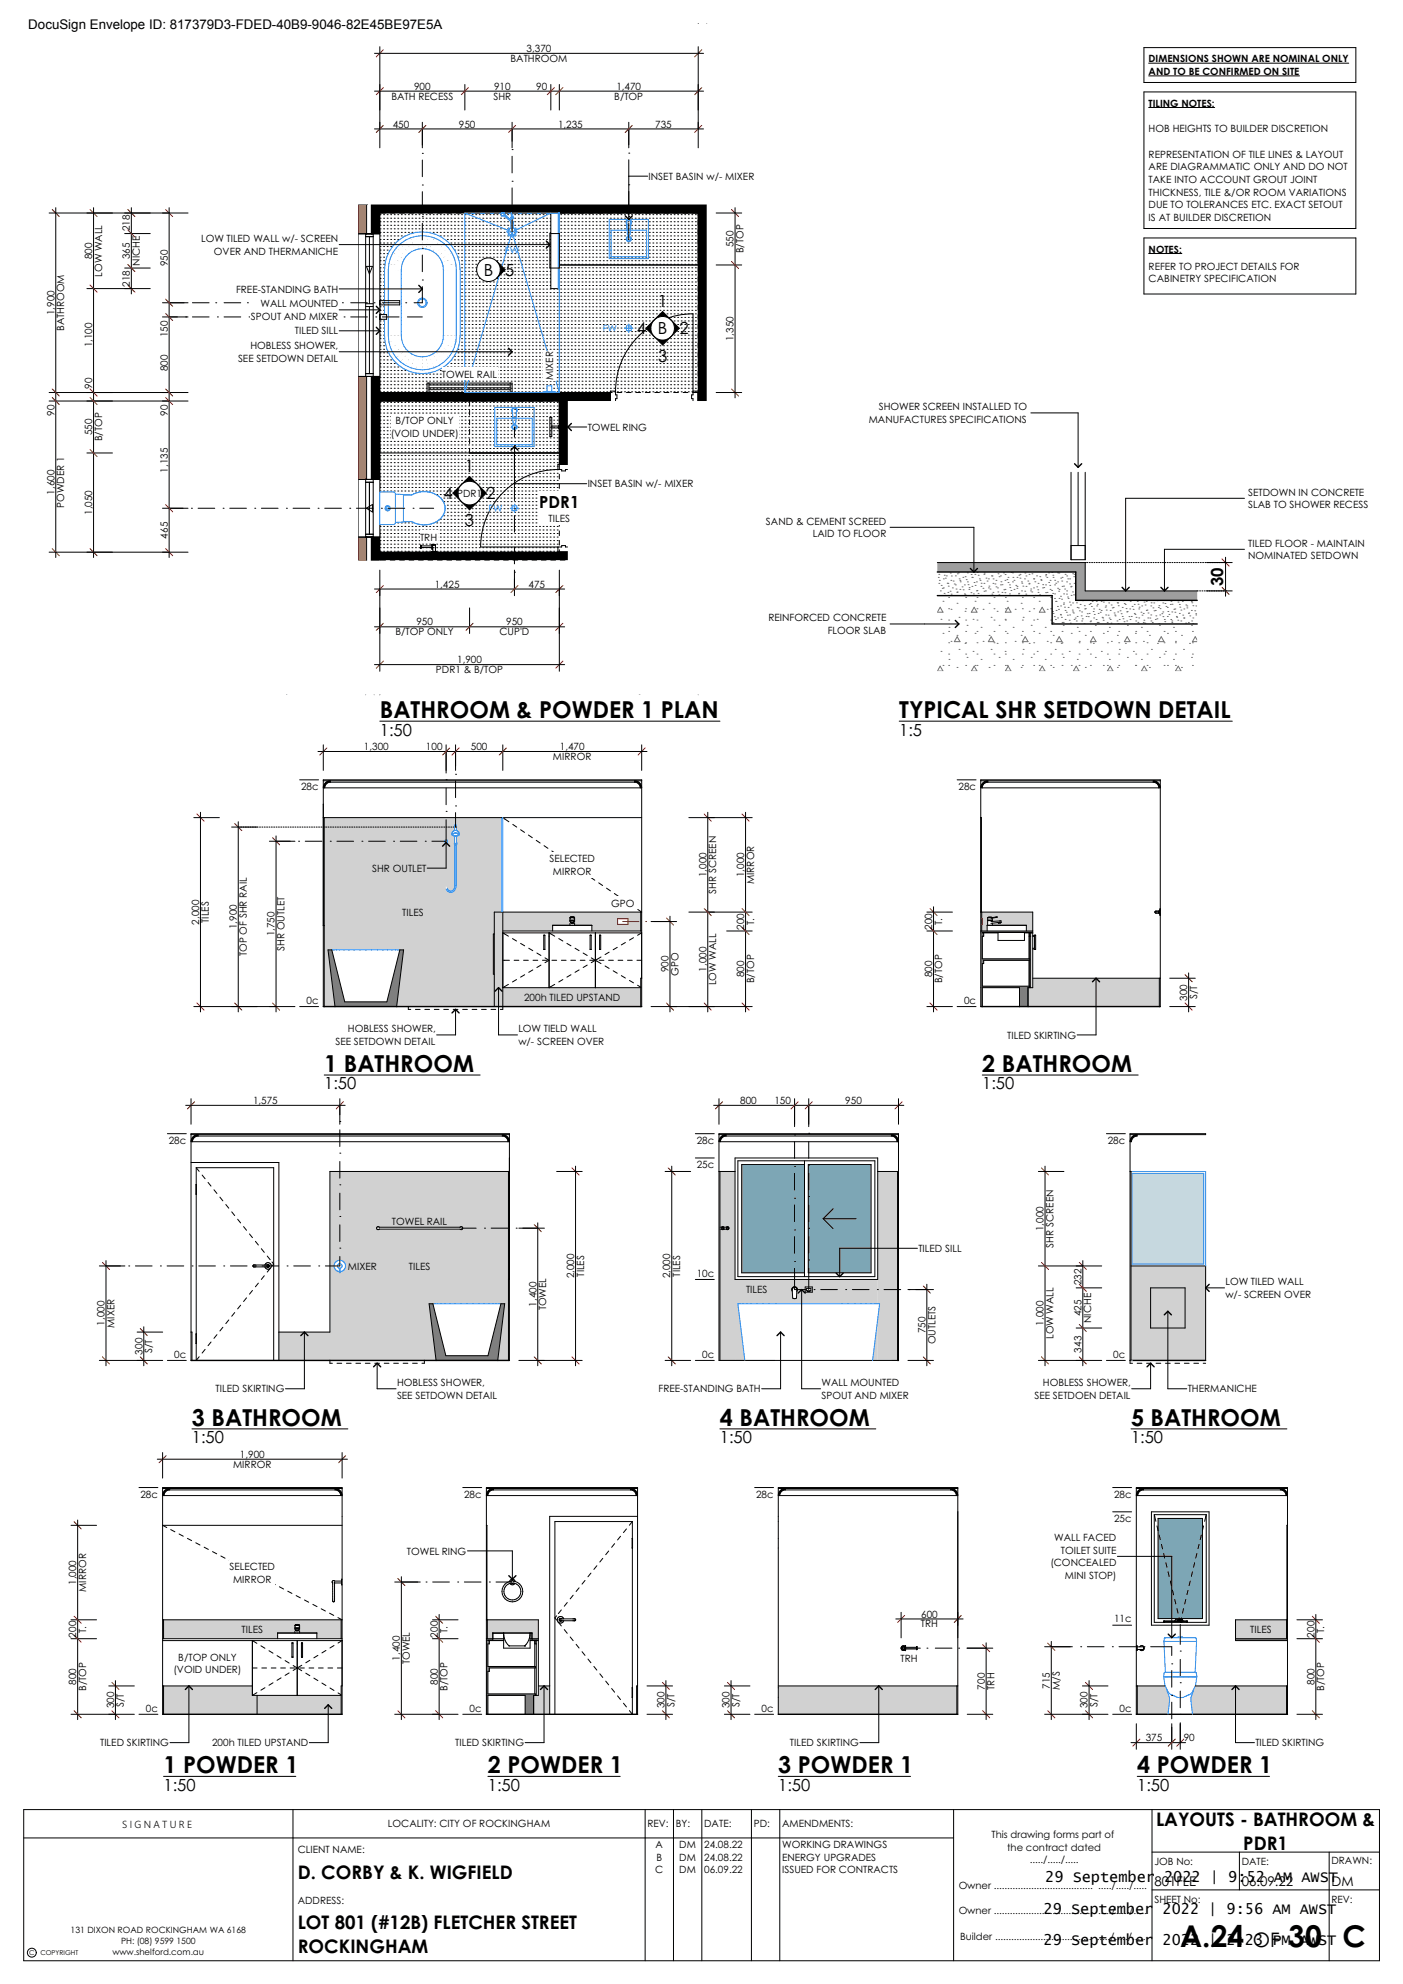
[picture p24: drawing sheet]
<svg xmlns="http://www.w3.org/2000/svg" width="297mm" height="420mm" viewBox="0 0 297 420" stroke-linecap="round" stroke-linejoin="round" font-family="sans-serif">
<defs><g id="words">
<g font-size="6.4">
<text x="249.8" y="412.2">A.24</text>
<text x="272.7" y="412.2">30</text>
<text x="284.2" y="412.2">C</text>
</g>
<g font-size="4.9">
<text x="80.4" y="152">BATHROOM &amp; POWDER 1 PLAN</text>
<text x="190.4" y="152">TYPICAL SHR SETDOWN DETAIL</text>
<text x="68.6" y="226.9">1 BATHROOM</text>
<text x="207.9" y="226.9">2 BATHROOM</text>
<text x="40.6" y="301.8">3 BATHROOM</text>
<text x="152.4" y="301.8">4 BATHROOM</text>
<text x="239.4" y="301.8">5 BATHROOM</text>
<text x="34.6" y="375.4">1 POWDER 1</text>
<text x="103.3" y="375.4">2 POWDER 1</text>
<text x="164.8" y="375.4">3 POWDER 1</text>
<text x="240.7" y="375.4">4 POWDER 1</text>
</g>
<text font-size="4.2" x="265.2" y="412.2">OF</text>
<g font-size="4">
<text x="244.7" y="386.5">LAYOUTS - BATHROOM &amp;</text>
<text x="263.2" y="391.5">PDR1</text>
<text x="63" y="397.7">D. CORBY &amp; K. WIGFIELD</text>
<text x="63" y="408.4">LOT 801 (#12B) FLETCHER STREET</text>
<text x="63" y="413.4">ROCKINGHAM</text>
</g>
<g font-size="3.5">
<text x="102.4" y="58.4">B</text>
<text x="106.9" y="58.4">5</text>
<text x="139.3" y="65">1</text>
<text x="134.8" y="70.8">4</text>
<text x="139.3" y="70.8">B</text>
<text x="143.8" y="70.8">2</text>
<text x="139.3" y="76.6">3</text>
<text x="98.4" y="99.9">1</text>
<text x="93.9" y="105.7">4</text>
<text x="102.9" y="105.7">2</text>
<text x="114.2" y="107.5">PDR</text>
<text x="120.7" y="107.5">1</text>
<text x="98.4" y="111.5">3</text>
<text x="258.9" y="124.1" transform="rotate(-90 258.9 124.1)">30</text>
<text x="80.4" y="155.7">1:50</text>
<text x="190.4" y="155.7">1:5</text>
<text x="68.6" y="230.6">1:50</text>
<text x="207.9" y="230.6">1:50</text>
<text x="40.6" y="305.5">1:50</text>
<text x="152.4" y="305.5">1:50</text>
<text x="239.4" y="305.5">1:50</text>
<text x="34.6" y="379.1">1:50</text>
<text x="103.3" y="379.1">1:50</text>
<text x="164.8" y="379.1">1:50</text>
<text x="240.7" y="379.1">1:50</text>
</g>
<g font-size="3.2">
<text x="221.3" y="398.5">29 September 2022 | 9:52 AM AWST</text>
<text x="220.9" y="405.2">29 September 2022 | 9:56 AM AWST</text>
<text x="220.9" y="411.7">29 September 2022 | 2:23 PM AWST</text>
</g>
<g font-size="2.8">
<text x="6" y="6.1">DocuSign Envelope ID: 817379D3-FDED-40B9-9046-82E45BE97E5A</text>
<text x="244.4" y="399.3">801FLE</text>
<text x="262.9" y="399.3">06.09.22</text>
<text x="281.9" y="399.3">DM</text>
</g>
<g font-size="2.1">
<text x="111.5" y="11">3,370</text>
<text x="108.1" y="13.1">BATHROOM</text>
<text x="243.2" y="13.2">DIMENSIONS SHOWN ARE NOMINAL ONLY</text>
<text x="243.2" y="15.9">AND TO BE CONFIRMED ON SITE</text>
<text x="82.8" y="21.1">BATH RECESS</text>
<text x="87.6" y="19">900</text>
<text x="104.4" y="21.1">SHR</text>
<text x="104.6" y="19">910</text>
<text x="113.5" y="19">90</text>
<text x="130" y="21.1">B/TOP</text>
<text x="130.5" y="19">1,470</text>
<text x="243.2" y="22.6">TILING NOTES:</text>
<text x="83.1" y="27">450</text>
<text x="97.1" y="27">950</text>
<text x="118.1" y="27">1,235</text>
<text x="138.7" y="27">735</text>
<text x="243.2" y="28">HOB HEIGHTS TO BUILDER DISCRETION</text>
<text x="243.2" y="33.3">REPRESENTATION OF TILE LINES &amp; LAYOUT</text>
<text x="137.3" y="38.1">INSET BASIN w/- MIXER</text>
<text x="243.2" y="36">ARE DIAGRAMMATIC ONLY AND DO NOT</text>
<text x="243.2" y="38.7">TAKE INTO ACCOUNT GROUT JOINT</text>
<text x="243.2" y="41.4">THICKNESS, TILE &amp;/OR ROOM VARIATIONS</text>
<text x="243.2" y="44.1">DUE TO TOLERANCES ETC. EXACT SETOUT</text>
<text x="243.2" y="46.8">IS AT BUILDER DISCRETION</text>
<text x="27.5" y="49" transform="rotate(-90 27.5 49)">218</text>
<text x="42.6" y="51.2">LOW TILED WALL w/- SCREEN</text>
<text x="45.3" y="53.9">OVER AND THERMANICHE</text>
<text x="155.3" y="52.4" transform="rotate(-90 155.3 52.4)">550</text>
<text x="157.4" y="53.7" transform="rotate(-90 157.4 53.7)">B/TOP</text>
<text x="243.2" y="53.5">NOTES:</text>
<text x="19.5" y="54.9" transform="rotate(-90 19.5 54.9)">800</text>
<text x="21.6" y="58.5" transform="rotate(-90 21.6 58.5)">LOW WALL</text>
<text x="27.5" y="54.9" transform="rotate(-90 27.5 54.9)">365</text>
<text x="29.6" y="56.3" transform="rotate(-90 29.6 56.3)">NICHE</text>
<text x="35.5" y="56.4" transform="rotate(-90 35.5 56.4)">950</text>
<text x="243.2" y="57.1">REFER TO PROJECT DETAILS FOR</text>
<text x="243.2" y="59.8">CABINETRY SPECIFICATION</text>
<text x="27.5" y="60.7" transform="rotate(-90 27.5 60.7)">218</text>
<text x="50" y="61.9">FREE-STANDING BATH</text>
<text x="55.2" y="65">WALL MOUNTED</text>
<text x="11.5" y="66.7" transform="rotate(-90 11.5 66.7)">1,900</text>
<text x="13.6" y="70.1" transform="rotate(-90 13.6 70.1)">BATHROOM</text>
<text x="35.5" y="71.4" transform="rotate(-90 35.5 71.4)">150</text>
<text x="53.1" y="67.7">SPOUT AND MIXER</text>
<text x="62.4" y="70.8">TILED SILL</text>
<text x="19.5" y="73.5" transform="rotate(-90 19.5 73.5)">1,100</text>
<text x="50.4" y="76.6">SEE SETDOWN DETAIL</text>
<text x="53" y="73.9">HOBLESS SHOWER,</text>
<text x="155.3" y="72.2" transform="rotate(-90 155.3 72.2)">1,350</text>
<text x="19.5" y="82.3" transform="rotate(-90 19.5 82.3)">90</text>
<text x="35.5" y="78.6" transform="rotate(-90 35.5 78.6)">800</text>
<text x="93.5" y="79.9">TOWEL RAIL</text>
<text x="117.1" y="80.5" transform="rotate(-90 117.1 80.5)">MIXER</text>
<text x="11.5" y="88" transform="rotate(-90 11.5 88)">90</text>
<text x="35.5" y="88" transform="rotate(-90 35.5 88)">90</text>
<text x="83.7" y="89.8">B/TOP ONLY</text>
<text x="183.9" y="89.5">MANUFACTURES SPECIFICATIONS</text>
<text x="186" y="86.8">SHOWER SCREEN INSTALLED TO</text>
<text x="19.5" y="92.2" transform="rotate(-90 19.5 92.2)">550</text>
<text x="21.6" y="93.5" transform="rotate(-90 21.6 93.5)">B/TOP</text>
<text x="82.7" y="92.5">(VOID UNDER)</text>
<text x="124.4" y="91.2">TOWEL RING</text>
<text x="35.5" y="100" transform="rotate(-90 35.5 100)">1,135</text>
<text x="11.5" y="104.7" transform="rotate(-90 11.5 104.7)">1,600</text>
<text x="13.6" y="107.5" transform="rotate(-90 13.6 107.5)">POWDER 1</text>
<text x="96.8" y="105.2">PDR1</text>
<text x="124.4" y="103.2">INSET BASIN w/- MIXER</text>
<text x="264.2" y="104.9">SETDOWN IN CONCRETE</text>
<text x="264.2" y="107.6">SLAB TO SHOWER RECESS</text>
<text x="19.5" y="109" transform="rotate(-90 19.5 109)">1,050</text>
<text x="116.1" y="110.6">TILES</text>
<text x="162.1" y="111.1">SAND &amp; CEMENT SCREED</text>
<text x="172.1" y="113.7">LAID TO FLOOR</text>
<text x="35.5" y="114" transform="rotate(-90 35.5 114)">465</text>
<text x="88.9" y="114.4">TRH</text>
<text x="264.2" y="115.7">TILED FLOOR - MAINTAIN</text>
<text x="264.2" y="118.4">NOMINATED SETDOWN</text>
<text x="92" y="124.4">1,425</text>
<text x="111.9" y="124.4">475</text>
<text x="162.7" y="131.5">REINFORCED CONCRETE</text>
<text x="83.7" y="134.5">B/TOP ONLY</text>
<text x="88.1" y="132.4">950</text>
<text x="105.7" y="134.5">CUP'D</text>
<text x="107.1" y="132.4">950</text>
<text x="175.2" y="134.2">FLOOR SLAB</text>
<text x="92.3" y="142.5">PDR1 &amp; B/TOP</text>
<text x="96.8" y="140.4">1,900</text>
<text x="77.1" y="158.8">1,300</text>
<text x="90.2" y="158.8">100</text>
<text x="99.7" y="158.8">500</text>
<text x="117.1" y="160.9">MIRROR</text>
<text x="118.5" y="158.8">1,470</text>
<text x="63.7" y="167.2">28c</text>
<text x="202.9" y="167.2">28c</text>
<text x="78.8" y="184.6">SHR OUTLET</text>
<text x="116.3" y="182.5">SELECTED</text>
<text x="117.1" y="185.2">MIRROR</text>
<text x="149.5" y="185.7" transform="rotate(-90 149.5 185.7)">1,000</text>
<text x="157.5" y="185.7" transform="rotate(-90 157.5 185.7)">1,000</text>
<text x="129.4" y="191.9">GPO</text>
<text x="151.6" y="189.2" transform="rotate(-90 151.6 189.2)">SHR SCREEN</text>
<text x="159.6" y="187.2" transform="rotate(-90 159.6 187.2)">MIRROR</text>
<text x="42.1" y="195.7" transform="rotate(-90 42.1 195.7)">2,000</text>
<text x="44.2" y="195.4" transform="rotate(-90 44.2 195.4)">TILES</text>
<text x="50.1" y="196.7" transform="rotate(-90 50.1 196.7)">1,900</text>
<text x="85.2" y="193.9">TILES</text>
<text x="157.5" y="196.8" transform="rotate(-90 157.5 196.8)">200</text>
<text x="159.6" y="195.8" transform="rotate(-90 159.6 195.8)">T.</text>
<text x="197.3" y="196.8" transform="rotate(-90 197.3 196.8)">200</text>
<text x="199.4" y="195.8" transform="rotate(-90 199.4 195.8)">T.</text>
<text x="52.2" y="202.5" transform="rotate(-90 52.2 202.5)">TOP OF SHR RAIL</text>
<text x="58.1" y="198.2" transform="rotate(-90 58.1 198.2)">1,750</text>
<text x="60.2" y="201.3" transform="rotate(-90 60.2 201.3)">SHR OUTLET</text>
<text x="141.5" y="205.8" transform="rotate(-90 141.5 205.8)">900</text>
<text x="143.6" y="206.6" transform="rotate(-90 143.6 206.6)">GPO</text>
<text x="149.5" y="205.7" transform="rotate(-90 149.5 205.7)">1,000</text>
<text x="151.6" y="208.5" transform="rotate(-90 151.6 208.5)">LOW WALL</text>
<text x="157.5" y="206.8" transform="rotate(-90 157.5 206.8)">800</text>
<text x="159.6" y="208.1" transform="rotate(-90 159.6 208.1)">B/TOP</text>
<text x="197.3" y="206.8" transform="rotate(-90 197.3 206.8)">800</text>
<text x="199.4" y="208.1" transform="rotate(-90 199.4 208.1)">B/TOP</text>
<text x="64.9" y="212.5">0c</text>
<text x="111" y="211.9">200h TILED UPSTAND</text>
<text x="204.1" y="212.5">0c</text>
<text x="251.3" y="211.8" transform="rotate(-90 251.3 211.8)">300</text>
<text x="253.4" y="211.5" transform="rotate(-90 253.4 211.5)">S/T</text>
<text x="71" y="221.2">SEE SETDOWN DETAIL</text>
<text x="73.6" y="218.5">HOBLESS SHOWER,</text>
<text x="109.7" y="218.5">LOW TIELD WALL</text>
<text x="109.7" y="221.2">w/- SCREEN OVER</text>
<text x="213.2" y="219.9">TILED SKIRTING</text>
<text x="53.6" y="233.7">1,575</text>
<text x="156.7" y="233.7">800</text>
<text x="163.9" y="233.7">150</text>
<text x="178.9" y="233.7">950</text>
<text x="35.7" y="242.1">28c</text>
<text x="147.5" y="242.1">28c</text>
<text x="234.5" y="242.1">28c</text>
<text x="147.5" y="247.3">25c</text>
<text x="83" y="259.2">TOWEL RAIL</text>
<text x="220.9" y="260.6" transform="rotate(-90 220.9 260.6)">1,000</text>
<text x="73.7" y="268.8">MIXER</text>
<text x="86.6" y="268.8">TILES</text>
<text x="194.4" y="265">TILED SILL</text>
<text x="223" y="264.1" transform="rotate(-90 223 264.1)">SHR SCREEN</text>
<text x="121.5" y="270.6" transform="rotate(-90 121.5 270.6)">2,000</text>
<text x="123.6" y="270.3" transform="rotate(-90 123.6 270.3)">TILES</text>
<text x="141.9" y="270.6" transform="rotate(-90 141.9 270.6)">2,000</text>
<text x="144" y="270.3" transform="rotate(-90 144 270.3)">TILES</text>
<text x="147.5" y="270.3">10c</text>
<text x="157.9" y="273.8">TILES</text>
<text x="228.9" y="272.1" transform="rotate(-90 228.9 272.1)">232</text>
<text x="259.4" y="272.1">LOW TILED WALL</text>
<text x="259.4" y="274.8">w/- SCREEN OVER</text>
<text x="22.1" y="280.6" transform="rotate(-90 22.1 280.6)">1,000</text>
<text x="24.2" y="281.1" transform="rotate(-90 24.2 281.1)">MIXER</text>
<text x="113.5" y="276.6" transform="rotate(-90 113.5 276.6)">1,400</text>
<text x="115.6" y="277.4" transform="rotate(-90 115.6 277.4)">TOWEL</text>
<text x="220.9" y="280.6" transform="rotate(-90 220.9 280.6)">1,000</text>
<text x="228.9" y="278.6" transform="rotate(-90 228.9 278.6)">425</text>
<text x="231" y="280.1" transform="rotate(-90 231 280.1)">NICHE</text>
<text x="30.1" y="286.8" transform="rotate(-90 30.1 286.8)">300</text>
<text x="32.2" y="286.4" transform="rotate(-90 32.2 286.4)">S/T</text>
<text x="36.9" y="287.4">0c</text>
<text x="148.7" y="287.4">0c</text>
<text x="195.9" y="282.3" transform="rotate(-90 195.9 282.3)">750</text>
<text x="198" y="284.6" transform="rotate(-90 198 284.6)">OUTLETS</text>
<text x="223" y="283.4" transform="rotate(-90 223 283.4)">LOW WALL</text>
<text x="228.9" y="286.3" transform="rotate(-90 228.9 286.3)">343</text>
<text x="235.7" y="287.4">0c</text>
<text x="84" y="293.4">HOBLESS SHOWER,</text>
<text x="173.9" y="293.4">WALL MOUNTED</text>
<text x="220.8" y="293.4">HOBLESS SHOWER,</text>
<text x="45.6" y="294.8">TILED SKIRTING</text>
<text x="84" y="296.1">SEE SETDOWN DETAIL</text>
<text x="139.4" y="294.8">FREE-STANDING BATH</text>
<text x="173.9" y="296.1">SPOUT AND MIXER</text>
<text x="219" y="296.1">SEE SETDOEN DETAIL</text>
<text x="251.4" y="294.8">THERMANICHE</text>
<text x="49.3" y="310.7">MIRROR</text>
<text x="50.8" y="308.6">1,900</text>
<text x="29.7" y="317">28c</text>
<text x="98.3" y="317">28c</text>
<text x="160" y="317">28c</text>
<text x="235.8" y="317">28c</text>
<text x="235.8" y="322.2">25c</text>
<text x="86.2" y="329.1">TOWEL RING</text>
<text x="223.2" y="326.2">WALL FACED</text>
<text x="224.6" y="328.9">TOILET SUITE</text>
<text x="16.1" y="335.5" transform="rotate(-90 16.1 335.5)">1,000</text>
<text x="48.6" y="332.3">SELECTED</text>
<text x="49.3" y="335">MIRROR</text>
<text x="222.4" y="331.6">(CONCEALED</text>
<text x="225.4" y="334.3">MINI STOP)</text>
<text x="18.2" y="337" transform="rotate(-90 18.2 337)">MIRROR</text>
<text x="16.1" y="346.7" transform="rotate(-90 16.1 346.7)">200</text>
<text x="18.2" y="345.6" transform="rotate(-90 18.2 345.6)">T.</text>
<text x="51.1" y="345.7">TILES</text>
<text x="92.7" y="346.7" transform="rotate(-90 92.7 346.7)">200</text>
<text x="94.8" y="345.6" transform="rotate(-90 94.8 345.6)">T.</text>
<text x="194.9" y="344.5">TRH</text>
<text x="195" y="342.4">600</text>
<text x="235.8" y="343.5">11c</text>
<text x="264.7" y="345.7">TILES</text>
<text x="278.2" y="346.7" transform="rotate(-90 278.2 346.7)">200</text>
<text x="280.3" y="345.6" transform="rotate(-90 280.3 345.6)">T.</text>
<text x="37.7" y="351.5">B/TOP ONLY</text>
<text x="84.7" y="351.5" transform="rotate(-90 84.7 351.5)">1,400</text>
<text x="86.8" y="352.3" transform="rotate(-90 86.8 352.3)">TOWEL</text>
<text x="190.6" y="351.9">TRH</text>
<text x="16.1" y="356.7" transform="rotate(-90 16.1 356.7)">800</text>
<text x="18.2" y="358" transform="rotate(-90 18.2 358)">B/TOP</text>
<text x="36.7" y="354.2">(VOID UNDER)</text>
<text x="92.7" y="356.7" transform="rotate(-90 92.7 356.7)">800</text>
<text x="94.8" y="358" transform="rotate(-90 94.8 358)">B/TOP</text>
<text x="208.5" y="357.7" transform="rotate(-90 208.5 357.7)">700</text>
<text x="210.6" y="357.7" transform="rotate(-90 210.6 357.7)">TRH</text>
<text x="222.2" y="357.5" transform="rotate(-90 222.2 357.5)">715</text>
<text x="224.3" y="357.7" transform="rotate(-90 224.3 357.7)">M/S</text>
<text x="278.2" y="356.7" transform="rotate(-90 278.2 356.7)">800</text>
<text x="280.3" y="358" transform="rotate(-90 280.3 358)">B/TOP</text>
<text x="24.1" y="361.7" transform="rotate(-90 24.1 361.7)">300</text>
<text x="26.2" y="361.3" transform="rotate(-90 26.2 361.3)">S/T</text>
<text x="30.9" y="362.3">0c</text>
<text x="99.4" y="362.3">0c</text>
<text x="140.7" y="361.7" transform="rotate(-90 140.7 361.7)">300</text>
<text x="142.8" y="361.3" transform="rotate(-90 142.8 361.3)">S/T</text>
<text x="154.5" y="361.7" transform="rotate(-90 154.5 361.7)">300</text>
<text x="156.6" y="361.3" transform="rotate(-90 156.6 361.3)">S/T</text>
<text x="161.2" y="362.3">0c</text>
<text x="230.2" y="361.7" transform="rotate(-90 230.2 361.7)">300</text>
<text x="232.3" y="361.3" transform="rotate(-90 232.3 361.3)">S/T</text>
<text x="237" y="362.3">0c</text>
<text x="21.2" y="369.7">TILED SKIRTING</text>
<text x="44.9" y="369.7">200h TILED UPSTAND</text>
<text x="96.4" y="369.7">TILED SKIRTING</text>
<text x="167.2" y="369.7">TILED SKIRTING</text>
<text x="242.5" y="368.6">375</text>
<text x="250.6" y="368.6">90</text>
<text x="265.8" y="369.7">TILED SKIRTING</text>
<text x="25.9" y="387">S I G N A T U R E</text>
<text x="82.1" y="386.9">LOCALITY: CITY OF ROCKINGHAM</text>
<text x="137.1" y="386.9">REV:</text>
<text x="143.1" y="386.9">BY:</text>
<text x="149.1" y="386.9">DATE:</text>
<text x="159.6" y="386.9">PD:</text>
<text x="165.6" y="386.9">AMENDMENTS:</text>
<text x="209.9" y="389.1">This drawing forms part of</text>
<text x="63" y="392.2">CLIENT NAME:</text>
<text x="138.8" y="391.2">A</text>
<text x="139" y="393.9">B</text>
<text x="143.8" y="391.2">DM</text>
<text x="143.8" y="393.9">DM</text>
<text x="149.1" y="391.2">24.08.22</text>
<text x="149.1" y="393.9">24.08.22</text>
<text x="165.6" y="391.2">WORKING DRAWINGS</text>
<text x="165.6" y="393.9">ENERGY UPGRADES</text>
<text x="213.2" y="391.8">the contract dated</text>
<text x="218" y="394.5">...../...../.....</text>
<text x="244.4" y="394.9">JOB No:</text>
<text x="262.9" y="394.9">DATE:</text>
<text x="281.9" y="394.6">DRAWN:</text>
<text x="138.7" y="396.6">C</text>
<text x="143.8" y="396.6">DM</text>
<text x="149.1" y="396.6">06.09.22</text>
<text x="165.6" y="396.6">ISSUED FOR CONTRACTS</text>
<text x="202.9" y="399.9">Owner ..................................... ...../...../.....</text>
<text x="63" y="403.1">ADDRESS:</text>
<text x="202.9" y="405.2">Owner ..................................... ...../...../.....</text>
<text x="244.4" y="402.9">SHEET No:</text>
<text x="281.9" y="402.9">REV:</text>
<text x="203.2" y="410.6">Builder .................................... ...../...../.....</text>
</g>
<g font-size="2.1" fill="#208fff">
<text x="106.9" y="53.9">FW</text>
<text x="127.6" y="70.3">FW</text>
<text x="103.4" y="108.4">FW</text>
<text x="114.9" y="140.9">FW</text>
</g>
<g font-size="1.8">
<text x="15" y="409.1">131 DIXON ROAD ROCKINGHAM WA 6168</text>
<text x="23.8" y="413.8">www.shelford.com.au</text>
<text x="25.6" y="411.4">PH: (08) 9599 1500</text>
</g>
<g font-size="1.4">
<text x="6.2" y="413.9">C</text>
<text x="8.5" y="413.9">COPYRIGHT</text>
</g>
</g></defs>
<g fill="none" stroke="#000" stroke-width=".21">
<path d="M5 389.1h196.9M5 383.1h287v32h-287zM62 383.1v32M136.6 383.1v32M142.6 383.1v32M148.6 383.1v32M159.1 383.1v32M165.1 383.1v32M201.9 383.1v32M243.9 383.1v32M243.9 392.1h48.1M262.4 392.1v8"/>
<path d="M281.4 392.1v23M243.9 400.1h48.1"/>
<circle cx="6.7" cy="413.4" r=".94"/>
</g>
<!-- layer: _02 SLAB C - Ceilings -->
<g fill="none" stroke="#000" stroke-width=".21">
<path d="M80.4 5.1v.7M80.4 6.8v1M80.4 8.8v1M80.4 10.8v1M80.4 12.8v1M80.4 14.8v1M80.4 16.8v1M80.4 18.8v1M80.5 19.9h.1M80.5 19.2h.1M80.5 18.4h.1M80.5 17.7h.1"/>
<path d="M80.5 16.9h.1M80.5 16.2h.1M80.5 15.4h.1M80.5 14.7h.1M80.5 13.9h.1M80.5 13.2h.1M80.5 12.4h.1M80.5 11.7h.1M80.5 10.9h.1M80.5 10.2h.1M80.5 9.4h.1M80.5 8.7h.1"/>
<path d="M80.5 7.9h.1M80.5 7.2h.1M80.5 6.4h.1M80.5 5.7h.1M81.2 19.9h.1M81.2 19.2h.1M81.2 18.4h.1M81.2 17.7h.1M81.2 16.9h.1M81.2 16.2h.1M81.2 15.4h.1M81.2 14.7h.1"/>
<path d="M81.2 13.9h.1M81.2 13.2h.1M81.2 12.4h.1M81.2 11.7h.1M81.2 10.9h.1M81.2 10.2h.1M81.2 9.4h.1M81.2 8.7h.1M81.2 7.9h.1M81.2 7.2h.1M81.2 6.4h.1M81.2 5.7h.1"/>
<path d="M82 19.9h.1M82 19.2h.1M82 18.4h.1M82 17.7h.1M82 16.9h.1M82 16.2h.1M82 15.4h.1M82 14.7h.1M82 13.9h.1M82 13.2h.1M82 12.4h.1M82 11.7h.1"/>
<path d="M82 10.9h.1M82 10.2h.1M82 9.4h.1M82 8.7h.1M82 7.9h.1M82 7.2h.1M82 6.4h.1M82 5.7h.1M82.7 19.9h.1M82.7 19.2h.1M82.7 18.4h.1M82.7 17.7h.1"/>
<path d="M82.7 16.9h.1M82.7 16.2h.1M82.7 15.4h.1M82.7 14.7h.1M82.7 13.9h.1M82.7 13.2h.1M82.7 12.4h.1M82.7 11.7h.1M82.7 10.9h.1M82.7 10.2h.1M82.7 9.4h.1M82.7 8.7h.1"/>
<path d="M82.7 7.9h.1M82.7 7.2h.1M82.7 6.4h.1M82.7 5.7h.1M83.5 19.9h.1M83.5 19.2h.1M83.5 18.4h.1M83.5 17.7h.1M83.5 16.9h.1M83.5 16.2h.1M83.5 15.4h.1M83.5 14.7h.1"/>
<path d="M83.5 13.9h.1M83.5 13.2h.1M83.5 12.4h.1M83.5 11.7h.1M83.5 10.9h.1M83.5 10.2h.1M83.5 9.4h.1M83.5 8.7h.1M83.5 7.9h.1M83.5 7.2h.1M83.5 6.4h.1M83.5 5.7h.1"/>
<path d="M84.2 19.9h.1M84.2 19.2h.1M84.2 18.4h.1M84.2 17.7h.1M84.2 16.9h.1M84.2 16.2h.1M84.2 15.4h.1M84.2 14.7h.1M84.2 13.9h.1M84.2 13.2h.1M84.2 12.4h.1M84.2 11.7h.1"/>
<path d="M84.2 10.9h.1M84.2 10.2h.1M84.2 9.4h.1M84.2 8.7h.1M84.2 7.9h.1M84.2 7.2h.1M84.2 6.4h.1M84.2 5.7h.1M85 19.9h.1M85 19.2h.1M85 18.4h.1M85 17.7h.1"/>
<path d="M85 16.9h.1M85 16.2h.1M85 15.4h.1M85 14.7h.1M85 13.9h.1M85 13.2h.1M85 12.4h.1M85 11.7h.1M85 10.9h.1M85 10.2h.1M85 9.4h.1M85 8.7h.1"/>
<path d="M85 7.9h.1M85 7.2h.1M85 6.4h.1M85 5.7h.1M85.7 19.9h.1M85.7 19.2h.1M85.7 18.4h.1M85.7 17.7h.1M85.7 16.9h.1M85.7 16.2h.1M85.7 15.4h.1M85.7 14.7h.1"/>
<path d="M85.7 13.9h.1M85.7 13.2h.1M85.7 12.4h.1M85.7 11.7h.1M85.7 10.9h.1M85.7 10.2h.1M85.7 9.4h.1M85.7 8.7h.1M85.7 7.9h.1M85.7 7.2h.1M85.7 6.4h.1M85.7 5.7h.1"/>
<path d="M86.5 19.9h.1M86.5 19.2h.1M86.5 18.4h.1M86.5 17.7h.1M86.5 16.9h.1M86.5 16.2h.1M86.5 15.4h.1M86.5 14.7h.1M86.5 13.9h.1M86.5 13.2h.1M86.5 12.4h.1M86.5 11.7h.1"/>
<path d="M86.5 10.9h.1M86.5 10.2h.1M86.5 9.4h.1M86.5 8.7h.1M86.5 7.9h.1M86.5 7.2h.1M86.5 6.4h.1M86.5 5.7h.1M87.2 19.9h.1M87.2 19.2h.1M87.2 18.4h.1M87.2 17.7h.1"/>
<path d="M87.2 16.9h.1M87.2 16.2h.1M87.2 15.4h.1M87.2 14.7h.1M87.2 13.9h.1M87.2 13.2h.1M87.2 12.4h.1M87.2 11.7h.1M87.2 10.9h.1M87.2 10.2h.1M87.2 9.4h.1M87.2 8.7h.1"/>
<path d="M87.2 7.9h.1M87.2 7.2h.1M87.2 6.4h.1M87.2 5.7h.1M88 19.9h.1M88 19.2h.1M88 18.4h.1M88 17.7h.1M88 16.9h.1M88 16.2h.1M88 15.4h.1M88 14.7h.1"/>
<path d="M88 13.9h.1M88 13.2h.1M88 12.4h.1M88 11.7h.1M88 10.9h.1M88 10.2h.1M88 9.4h.1M88 8.7h.1M88 7.9h.1M88 7.2h.1M88 6.4h.1M88 5.7h.1"/>
<path d="M88.7 19.9h.1M88.7 19.2h.1M88.7 18.4h.1M88.7 17.7h.1M88.7 16.9h.1M88.7 16.2h.1M88.7 15.4h.1M88.7 14.7h.1M88.7 13.9h.1M88.7 13.2h.1M88.7 12.4h.1M88.7 11.7h.1"/>
<path d="M88.7 10.9h.1M88.7 10.2h.1M88.7 9.4h.1M88.7 8.7h.1M88.7 7.9h.1M88.7 7.2h.1M88.7 6.4h.1M88.7 5.7h.1M89.5 19.9h.1M89.5 19.2h.1M89.5 18.4h.1M89.5 17.7h.1"/>
<path d="M89.5 16.9h.1M89.5 16.2h.1M89.5 15.4h.1M89.5 14.7h.1M89.5 13.9h.1M89.5 13.2h.1M89.5 12.4h.1M89.5 11.7h.1M89.5 10.9h.1M89.5 10.2h.1M89.5 9.4h.1M89.5 8.7h.1"/>
<path d="M89.5 7.9h.1M89.5 7.2h.1M89.5 6.4h.1M89.5 5.7h.1M90.2 19.9h.1M90.2 19.2h.1M90.2 18.4h.1M90.2 17.7h.1M90.2 16.9h.1M90.2 16.2h.1M90.2 15.4h.1M90.2 14.7h.1"/>
<path d="M90.2 13.9h.1M90.2 13.2h.1M90.2 12.4h.1M90.2 11.7h.1M90.2 10.9h.1M90.2 10.2h.1M90.2 9.4h.1M90.2 8.7h.1M90.2 7.9h.1M90.2 7.2h.1M90.2 6.4h.1M90.2 5.7h.1"/>
<path d="M91 19.9h.1M91 19.2h.1M91 18.4h.1M91 17.7h.1M91 16.9h.1M91 16.2h.1M91 15.4h.1M91 14.7h.1M91 13.9h.1M91 13.2h.1M91 12.4h.1M91 11.7h.1"/>
<path d="M91 10.9h.1M91 10.2h.1M91 9.4h.1M91 8.7h.1M91 7.9h.1M91 7.2h.1M91 6.4h.1M91 5.7h.1M91.7 19.9h.1M91.7 19.2h.1M91.7 18.4h.1M91.7 17.7h.1"/>
<path d="M91.7 16.9h.1M91.7 16.2h.1M91.7 15.4h.1M91.7 14.7h.1M91.7 13.9h.1M91.7 13.2h.1M91.7 12.4h.1M91.7 11.7h.1M91.7 10.9h.1M91.7 10.2h.1M91.7 9.4h.1M91.7 8.7h.1"/>
<path d="M91.7 7.9h.1M91.7 7.2h.1M91.7 6.4h.1M91.7 5.7h.1M92.5 19.9h.1M92.5 19.2h.1M92.5 18.4h.1M92.5 17.7h.1M92.5 16.9h.1M92.5 16.2h.1M92.5 15.4h.1M92.5 14.7h.1"/>
<path d="M92.5 13.9h.1M92.5 13.2h.1M92.5 12.4h.1M92.5 11.7h.1M92.5 10.9h.1M92.5 10.2h.1M92.5 9.4h.1M92.5 8.7h.1M92.5 7.9h.1M92.5 7.2h.1M92.5 6.4h.1M92.5 5.7h.1"/>
<path d="M93.2 19.9h.1M93.2 19.2h.1M93.2 18.4h.1M93.2 17.7h.1M93.2 16.9h.1M93.2 16.2h.1M93.2 15.4h.1M93.2 14.7h.1M93.2 13.9h.1M93.2 13.2h.1M93.2 12.4h.1M93.2 11.7h.1"/>
<path d="M93.2 10.9h.1M93.2 10.2h.1M93.2 9.4h.1M93.2 8.7h.1M93.2 7.9h.1M93.2 7.2h.1M93.2 6.4h.1M93.2 5.7h.1M94 19.9h.1M94 19.2h.1M94 18.4h.1M94 17.7h.1"/>
<path d="M94 16.9h.1M94 16.2h.1M94 15.4h.1M94 14.7h.1M94 13.9h.1M94 13.2h.1M94 12.4h.1M94 11.7h.1M94 10.9h.1M94 10.2h.1M94 9.4h.1M94 8.7h.1"/>
<path d="M94 7.9h.1M94 7.2h.1M94 6.4h.1M94 5.7h.1M94.7 19.9h.1M94.7 19.2h.1M94.7 18.4h.1M94.7 17.7h.1M94.7 16.9h.1M94.7 16.2h.1M94.7 15.4h.1M94.7 14.7h.1"/>
<path d="M94.7 13.9h.1M94.7 13.2h.1M94.7 12.4h.1M94.7 11.7h.1M94.7 10.9h.1M94.7 10.2h.1M94.7 9.4h.1M94.7 8.7h.1M94.7 7.9h.1M94.7 7.2h.1M94.7 6.4h.1M94.7 5.7h.1"/>
<path d="M95.5 19.9h.1M95.5 19.2h.1M95.5 18.4h.1M95.5 17.7h.1M95.5 16.9h.1M95.5 16.2h.1M95.5 15.4h.1M95.5 14.7h.1M95.5 13.9h.1M95.5 13.2h.1M95.5 12.4h.1M95.5 11.7h.1"/>
<path d="M95.5 10.9h.1M95.5 10.2h.1M95.5 9.4h.1M95.5 8.7h.1M95.5 7.9h.1M95.5 7.2h.1M95.5 6.4h.1M95.5 5.7h.1M96.2 19.9h.1M96.2 19.2h.1M96.2 18.4h.1M96.2 17.7h.1"/>
<path d="M96.2 16.9h.1M96.2 16.2h.1M96.2 15.4h.1M96.2 14.7h.1M96.2 13.9h.1M96.2 13.2h.1M96.2 12.4h.1M96.2 11.7h.1M96.2 10.9h.1M96.2 10.2h.1M96.2 9.4h.1M96.2 8.7h.1"/>
<path d="M96.2 7.9h.1M96.2 7.2h.1M96.2 6.4h.1M96.2 5.7h.1M97 19.9h.1M97 19.2h.1M97 18.4h.1M97 17.7h.1M97 16.9h.1M97 16.2h.1M97 15.4h.1M97 14.7h.1"/>
<path d="M97 13.9h.1M97 13.2h.1M97 12.4h.1M97 11.7h.1M97 10.9h.1M97 10.2h.1M97 9.4h.1M97 8.7h.1M97 7.9h.1M97 7.2h.1M97 6.4h.1M97 5.7h.1"/>
<path d="M97.7 19.9h.1M97.7 19.2h.1M97.7 18.4h.1M97.7 17.7h.1M97.7 16.9h.1M97.7 16.2h.1M97.7 15.4h.1M97.7 14.7h.1M97.7 13.9h.1M97.7 13.2h.1M97.7 12.4h.1M97.7 11.7h.1"/>
<path d="M97.7 10.9h.1M97.7 10.2h.1M97.7 9.4h.1M97.7 8.7h.1M97.7 7.9h.1M97.7 7.2h.1M97.7 6.4h.1M97.7 5.7h.1M98.5 19.9h.1M98.5 19.2h.1M98.5 18.4h.1M98.5 17.7h.1"/>
<path d="M98.5 16.9h.1M98.5 16.2h.1M98.5 15.4h.1M98.5 14.7h.1M98.5 13.9h.1M98.5 13.2h.1M98.5 12.4h.1M98.5 11.7h.1M98.5 10.9h.1M98.5 10.2h.1M98.5 9.4h.1M98.5 8.7h.1"/>
<path d="M98.5 7.9h.1M98.5 7.2h.1M98.5 6.4h.1M98.5 5.7h.1M99.2 19.9h.1M99.2 19.2h.1M99.2 18.4h.1M99.2 17.7h.1M99.2 16.9h.1M99.2 16.2h.1M99.2 15.4h.1M99.2 14.7h.1"/>
<path d="M99.2 13.9h.1M99.2 13.2h.1M99.2 12.4h.1M99.2 11.7h.1M99.2 10.9h.1M99.2 10.2h.1M99.2 9.4h.1M99.2 8.7h.1M99.2 7.9h.1M99.2 7.2h.1M99.2 6.4h.1M99.2 5.7h.1"/>
<path d="M100 19.9h.1M100 19.2h.1M100 18.4h.1M100 17.7h.1M100 16.9h.1M100 16.2h.1M100 15.4h.1M100 14.7h.1M100 13.9h.1M100 13.2h.1M100 12.4h.1M100 11.7h.1"/>
<path d="M100 10.9h.1M100 10.2h.1M100 9.4h.1M100 8.7h.1M100 7.9h.1M100 7.2h.1M100 6.4h.1M100 5.7h.1M100.7 19.9h.1M100.7 19.2h.1M100.7 18.4h.1M100.7 17.7h.1"/>
<path d="M100.7 16.9h.1M100.7 16.2h.1M100.7 15.4h.1M100.7 14.7h.1M100.7 13.9h.1M100.7 13.2h.1M100.7 12.4h.1M100.7 11.7h.1M100.7 10.9h.1M100.7 10.2h.1M100.7 9.4h.1M100.7 8.7h.1"/>
<path d="M100.7 7.9h.1M100.7 7.2h.1M100.7 6.4h.1M100.7 5.7h.1M101.5 19.9h.1M101.5 19.2h.1M101.5 18.4h.1M101.5 17.7h.1M101.5 16.9h.1M101.5 16.2h.1M101.5 15.4h.1M101.5 14.7h.1"/>
<path d="M101.5 13.9h.1M101.5 13.2h.1M101.5 12.4h.1M101.5 11.7h.1M101.5 10.9h.1M101.5 10.2h.1M101.5 9.4h.1M101.5 8.7h.1M101.5 7.9h.1M101.5 7.2h.1M101.5 6.4h.1M101.5 5.7h.1"/>
<path d="M102.2 19.9h.1M102.2 19.2h.1M102.2 18.4h.1M102.2 17.7h.1M102.2 16.9h.1M102.2 16.2h.1M102.2 15.4h.1M102.2 14.7h.1M102.2 13.9h.1M102.2 13.2h.1M102.2 12.4h.1M102.2 11.7h.1"/>
<path d="M102.2 10.9h.1M102.2 10.2h.1M102.2 9.4h.1M102.2 8.7h.1M102.2 7.9h.1M102.2 7.2h.1M102.2 6.4h.1M102.2 5.7h.1M103 19.9h.1M103 19.2h.1M103 18.4h.1M103 17.7h.1"/>
<path d="M103 16.9h.1M103 16.2h.1M103 15.4h.1M103 14.7h.1M103 13.9h.1M103 13.2h.1M103 12.4h.1M103 11.7h.1M103 10.9h.1M103 10.2h.1M103 9.4h.1M103 8.7h.1"/>
<path d="M103 7.9h.1M103 7.2h.1M103 6.4h.1M103 5.7h.1M103.7 19.9h.1M103.7 19.2h.1M103.7 18.4h.1M103.7 17.7h.1M103.7 16.9h.1M103.7 16.2h.1M103.7 15.4h.1M103.7 14.7h.1"/>
<path d="M103.7 13.9h.1M103.7 13.2h.1M103.7 12.4h.1M103.7 11.7h.1M103.7 10.9h.1M103.7 10.2h.1M103.7 9.4h.1M103.7 8.7h.1M103.7 7.9h.1M103.7 7.2h.1M103.7 6.4h.1M103.7 5.7h.1"/>
<path d="M104.5 19.9h.1M104.5 19.2h.1M104.5 18.4h.1M104.5 17.7h.1M104.5 16.9h.1M104.5 16.2h.1M104.5 15.4h.1M104.5 14.7h.1M104.5 13.9h.1M104.5 13.2h.1M104.5 12.4h.1M104.5 11.7h.1"/>
<path d="M104.5 10.9h.1M104.5 10.2h.1M104.5 9.4h.1M104.5 8.7h.1M104.5 7.9h.1M104.5 7.2h.1M104.5 6.4h.1M104.5 5.7h.1M105.2 19.9h.1M105.2 19.2h.1M105.2 18.4h.1M105.2 17.7h.1"/>
<path d="M105.2 16.9h.1M105.2 16.2h.1M105.2 15.4h.1M105.2 14.7h.1M105.2 13.9h.1M105.2 13.2h.1M105.2 12.4h.1M105.2 11.7h.1M105.2 10.9h.1M105.2 10.2h.1M105.2 9.4h.1M105.2 8.7h.1"/>
<path d="M105.2 7.9h.1M105.2 7.2h.1M105.2 6.4h.1M105.2 5.7h.1M106 19.9h.1M106 19.2h.1M106 18.4h.1M106 17.7h.1M106 16.9h.1M106 16.2h.1M106 15.4h.1M106 14.7h.1"/>
<path d="M106 13.9h.1M106 13.2h.1M106 12.4h.1M106 11.7h.1M106 10.9h.1M106 10.2h.1M106 9.4h.1M106 8.7h.1M106 7.9h.1M106 7.2h.1M106 6.4h.1M106 5.7h.1"/>
<path d="M106.7 19.9h.1M106.7 19.2h.1M106.7 18.4h.1M106.7 17.7h.1M106.7 16.9h.1M106.7 16.2h.1M106.7 15.4h.1M106.7 14.7h.1M106.7 13.9h.1M106.7 13.2h.1M106.7 12.4h.1M106.7 11.7h.1"/>
<path d="M106.7 10.9h.1M106.7 10.2h.1M106.7 9.4h.1M106.7 8.7h.1M106.7 7.9h.1M106.7 7.2h.1M106.7 6.4h.1M106.7 5.7h.1M107.5 19.9h.1M107.5 19.2h.1M107.5 18.4h.1M107.5 17.7h.1"/>
<path d="M107.5 16.9h.1M107.5 16.2h.1M107.5 15.4h.1M107.5 14.7h.1M107.5 13.9h.1M107.5 13.2h.1M107.5 12.4h.1M107.5 11.7h.1M107.5 10.9h.1M107.5 10.2h.1M107.5 9.4h.1M107.5 8.7h.1"/>
<path d="M107.5 7.9h.1M107.5 7.2h.1M107.5 6.4h.1M107.5 5.7h.1M108.2 19.9h.1M108.2 19.2h.1M108.2 18.4h.1M108.2 17.7h.1M108.2 16.9h.1M108.2 16.2h.1M108.2 15.4h.1M108.2 14.7h.1"/>
<path d="M108.2 13.9h.1M108.2 13.2h.1M108.2 12.4h.1M108.2 11.7h.1M108.2 10.9h.1M108.2 10.2h.1M108.2 9.4h.1M108.2 8.7h.1M108.2 7.9h.1M108.2 7.2h.1M108.2 6.4h.1M108.2 5.7h.1"/>
<path d="M109 19.9h.1M109 19.2h.1M109 18.4h.1M109 17.7h.1M109 16.9h.1M109 16.2h.1M109 15.4h.1M109 14.7h.1M109 13.9h.1M109 13.2h.1M109 12.4h.1M109 11.7h.1"/>
<path d="M109 10.9h.1M109 10.2h.1M109 9.4h.1M109 8.7h.1M109 7.9h.1M109 7.2h.1M109 6.4h.1M109 5.7h.1M109.7 19.9h.1M109.7 19.2h.1M109.7 18.4h.1M109.7 17.7h.1"/>
<path d="M109.7 16.9h.1M109.7 16.2h.1M109.7 15.4h.1M109.7 14.7h.1M109.7 13.9h.1M109.7 13.2h.1M109.7 12.4h.1M109.7 11.7h.1M109.7 10.9h.1M109.7 10.2h.1M109.7 9.4h.1M109.7 8.7h.1"/>
<path d="M109.7 7.9h.1M109.7 7.2h.1M109.7 6.4h.1M109.7 5.7h.1M110.5 19.9h.1M110.5 19.2h.1M110.5 18.4h.1M110.5 17.7h.1M110.5 16.9h.1M110.5 16.2h.1M110.5 15.4h.1M110.5 14.7h.1"/>
<path d="M110.5 13.9h.1M110.5 13.2h.1M110.5 12.4h.1M110.5 11.7h.1M110.5 10.9h.1M110.5 10.2h.1M110.5 9.4h.1M110.5 8.7h.1M110.5 7.9h.1M110.5 7.2h.1M110.5 6.4h.1M110.5 5.7h.1"/>
<path d="M111.2 19.9h.1M111.2 19.2h.1M111.2 18.4h.1M111.2 17.7h.1M111.2 16.9h.1M111.2 16.2h.1M111.2 15.4h.1M111.2 14.7h.1M111.2 13.9h.1M111.2 13.2h.1M111.2 12.4h.1M111.2 11.7h.1"/>
<path d="M111.2 10.9h.1M111.2 10.2h.1M111.2 9.4h.1M111.2 8.7h.1M111.2 7.9h.1M111.2 7.2h.1M111.2 6.4h.1M111.2 5.7h.1M112 19.9h.1M112 19.2h.1M112 18.4h.1M112 17.7h.1"/>
<path d="M112 16.9h.1M112 16.2h.1M112 15.4h.1M112 14.7h.1M112 13.9h.1M112 13.2h.1M112 12.4h.1M112 11.7h.1M112 10.9h.1M112 10.2h.1M112 9.4h.1M112 8.7h.1"/>
<path d="M112 7.9h.1M112 7.2h.1M112 6.4h.1M112 5.7h.1M112.7 19.9h.1M112.7 19.2h.1M112.7 18.4h.1M112.7 17.7h.1M112.7 16.9h.1M112.7 16.2h.1M112.7 15.4h.1M112.7 14.7h.1"/>
<path d="M112.7 13.9h.1M112.7 13.2h.1M112.7 12.4h.1M112.7 11.7h.1M112.7 10.9h.1M112.7 10.2h.1M112.7 9.4h.1M112.7 8.7h.1M112.7 7.9h.1M112.7 7.2h.1M112.7 6.4h.1M112.7 5.7h.1"/>
<path d="M113.5 19.9h.1M113.5 19.2h.1M113.5 18.4h.1M113.5 17.7h.1M113.5 16.9h.1M113.5 16.2h.1M113.5 15.4h.1M113.5 14.7h.1M113.5 13.9h.1M113.5 13.2h.1M113.5 12.4h.1M113.5 11.7h.1"/>
<path d="M113.5 10.9h.1M113.5 10.2h.1M113.5 9.4h.1M113.5 8.7h.1M113.5 7.9h.1M113.5 7.2h.1M113.5 6.4h.1M113.5 5.7h.1M114.2 19.9h.1M114.2 19.2h.1M114.2 18.4h.1M114.2 17.7h.1"/>
<path d="M114.2 16.9h.1M114.2 16.2h.1M114.2 15.4h.1M114.2 14.7h.1M114.2 13.9h.1M114.2 13.2h.1M114.2 12.4h.1M114.2 11.7h.1M114.2 10.9h.1M114.2 10.2h.1M114.2 9.4h.1M114.2 8.7h.1"/>
<path d="M114.2 7.9h.1M114.2 7.2h.1M114.2 6.4h.1M114.2 5.7h.1M115 19.9h.1M115 19.2h.1M115 18.4h.1M115 17.7h.1M115 16.9h.1M115 16.2h.1M115 15.4h.1M115 14.7h.1"/>
<path d="M115 13.9h.1M115 13.2h.1M115 12.4h.1M115 11.7h.1M115 10.9h.1M115 10.2h.1M115 9.4h.1M115 8.7h.1M115 7.9h.1M115 7.2h.1M115 6.4h.1M115 5.7h.1"/>
<path d="M115.7 19.9h.1M115.7 19.2h.1M115.7 18.4h.1M115.7 17.7h.1M115.7 16.9h.1M115.7 16.2h.1M115.7 15.4h.1M115.7 14.7h.1M115.7 13.9h.1M115.7 13.2h.1M115.7 12.4h.1M115.7 11.7h.1"/>
<path d="M115.7 10.9h.1M115.7 10.2h.1M115.7 9.4h.1M115.7 8.7h.1M115.7 7.9h.1M115.7 7.2h.1M115.7 6.4h.1M115.7 5.7h.1M116.5 19.9h.1M116.5 19.2h.1M116.5 18.4h.1M116.5 17.7h.1"/>
<path d="M116.5 16.9h.1M116.5 16.2h.1M116.5 15.4h.1M116.5 14.7h.1M116.5 13.9h.1M116.5 13.2h.1M116.5 12.4h.1M116.5 11.7h.1M116.5 10.9h.1M116.5 10.2h.1M116.5 9.4h.1M116.5 8.7h.1"/>
<path d="M116.5 7.9h.1M116.5 7.2h.1M116.5 6.4h.1M116.5 5.7h.1M117.2 19.9h.1M117.2 19.2h.1M117.2 18.4h.1M117.2 17.7h.1M117.2 16.9h.1M117.2 16.2h.1M117.2 15.4h.1M117.2 14.7h.1"/>
<path d="M117.2 13.9h.1M117.2 13.2h.1M117.2 12.4h.1M117.2 11.7h.1M117.2 10.9h.1M117.2 10.2h.1M117.2 9.4h.1M117.2 8.7h.1M117.2 7.9h.1M117.2 7.2h.1M117.2 6.4h.1M117.2 5.7h.1"/>
<path d="M118 19.9h.1M118 19.2h.1M118 18.4h.1M118 17.7h.1M118 16.9h.1M118 16.2h.1M118 15.4h.1M118 14.7h.1M118 13.9h.1M118 13.2h.1M118 12.4h.1M118 11.7h.1"/>
<path d="M118 10.9h.1M118 10.2h.1M118 9.4h.1M118 8.7h.1M118 7.9h.1M118 7.2h.1M118 6.4h.1M118 5.7h.1M118.7 19.9h.1M118.7 19.2h.1M118.7 18.4h.1M118.7 17.7h.1"/>
<path d="M118.7 16.9h.1M118.7 16.2h.1M118.7 15.4h.1M118.7 14.7h.1M118.7 13.9h.1M118.7 13.2h.1M118.7 12.4h.1M118.7 11.7h.1M118.7 10.9h.1M118.7 10.2h.1M118.7 9.4h.1M118.7 8.7h.1"/>
<path d="M118.7 7.9h.1M118.7 7.2h.1M118.7 6.4h.1M118.7 5.7h.1M119.5 19.9h.1M119.5 19.2h.1M119.5 18.4h.1M119.5 17.7h.1M119.5 16.9h.1M119.5 16.2h.1M119.5 15.4h.1M119.5 14.7h.1"/>
<path d="M119.5 13.9h.1M119.5 13.2h.1M119.5 12.4h.1M119.5 11.7h.1M119.5 10.9h.1M119.5 10.2h.1M119.5 9.4h.1M119.5 8.7h.1M119.5 7.9h.1M119.5 7.2h.1M119.5 6.4h.1M119.5 5.7h.1"/>
<path d="M120.2 19.9h.1M120.2 19.2h.1M120.2 18.4h.1M120.2 17.7h.1M120.2 16.9h.1M120.2 16.2h.1M120.2 15.4h.1M120.2 14.7h.1M120.2 13.9h.1M120.2 13.2h.1M120.2 12.4h.1M120.2 11.7h.1"/>
<path d="M120.2 10.9h.1M120.2 10.2h.1M120.2 9.4h.1M120.2 8.7h.1M120.2 7.9h.1M120.2 7.2h.1M120.2 6.4h.1M120.2 5.7h.1M121 19.9h.1M121 19.2h.1M121 18.4h.1M121 17.7h.1"/>
<path d="M121 16.9h.1M121 16.2h.1M121 15.4h.1M121 14.7h.1M121 13.9h.1M121 13.2h.1M121 12.4h.1M121 11.7h.1M121 10.9h.1M121 10.2h.1M121 9.4h.1M121 8.7h.1"/>
<path d="M121 7.9h.1M121 7.2h.1M121 6.4h.1M121 5.7h.1M121.7 19.9h.1M121.7 19.2h.1M121.7 18.4h.1M121.7 17.7h.1M121.7 16.9h.1M121.7 16.2h.1M121.7 15.4h.1M121.7 14.7h.1"/>
<path d="M121.7 13.9h.1M121.7 13.2h.1M121.7 12.4h.1M121.7 11.7h.1M121.7 10.9h.1M121.7 10.2h.1M121.7 9.4h.1M121.7 8.7h.1M121.7 7.9h.1M121.7 7.2h.1M121.7 6.4h.1M121.7 5.7h.1"/>
<path d="M122.5 19.9h.1M122.5 19.2h.1M122.5 18.4h.1M122.5 17.7h.1M122.5 16.9h.1M122.5 16.2h.1M122.5 15.4h.1M122.5 14.7h.1M122.5 13.9h.1M122.5 13.2h.1M122.5 12.4h.1M122.5 11.7h.1"/>
<path d="M122.5 10.9h.1M122.5 10.2h.1M122.5 9.4h.1M122.5 8.7h.1M122.5 7.9h.1M122.5 7.2h.1M122.5 6.4h.1M122.5 5.7h.1M123.2 19.9h.1M123.2 19.2h.1M123.2 18.4h.1M123.2 17.7h.1"/>
<path d="M123.2 16.9h.1M123.2 16.2h.1M123.2 15.4h.1M123.2 14.7h.1M123.2 13.9h.1M123.2 13.2h.1M123.2 12.4h.1M123.2 11.7h.1M123.2 10.9h.1M123.2 10.2h.1M123.2 9.4h.1M123.2 8.7h.1"/>
<path d="M123.2 7.9h.1M123.2 7.2h.1M123.2 6.4h.1M123.2 5.7h.1M124 19.9h.1M124 19.2h.1M124 18.4h.1M124 17.7h.1M124 16.9h.1M124 16.2h.1M124 15.4h.1M124 14.7h.1"/>
<path d="M124 13.9h.1M124 13.2h.1M124 12.4h.1M124 11.7h.1M124 10.9h.1M124 10.2h.1M124 9.4h.1M124 8.7h.1M124 7.9h.1M124 7.2h.1M124 6.4h.1M124 5.7h.1"/>
<path d="M124.7 19.9h.1M124.7 19.2h.1M124.7 18.4h.1M124.7 17.7h.1M124.7 16.9h.1M124.7 16.2h.1M124.7 15.4h.1M124.7 14.7h.1M124.7 13.9h.1M124.7 13.2h.1M124.7 12.4h.1M124.7 11.7h.1"/>
<path d="M124.7 10.9h.1M124.7 10.2h.1M124.7 9.4h.1M124.7 8.7h.1M124.7 7.9h.1M124.7 7.2h.1M124.7 6.4h.1M124.7 5.7h.1M125.5 19.9h.1M125.5 19.2h.1M125.5 18.4h.1M125.5 17.7h.1"/>
<path d="M125.5 16.9h.1M125.5 16.2h.1M125.5 15.4h.1M125.5 14.7h.1M125.5 13.9h.1M125.5 13.2h.1M125.5 12.4h.1M125.5 11.7h.1M125.5 10.9h.1M125.5 10.2h.1M125.5 9.4h.1M125.5 8.7h.1"/>
<path d="M125.5 7.9h.1M125.5 7.2h.1M125.5 6.4h.1M125.5 5.7h.1M126.2 19.9h.1M126.2 19.2h.1M126.2 18.4h.1M126.2 17.7h.1M126.2 16.9h.1M126.2 16.2h.1M126.2 15.4h.1M126.2 14.7h.1"/>
<path d="M126.2 13.9h.1M126.2 13.2h.1M126.2 12.4h.1M126.2 11.7h.1M126.2 10.9h.1M126.2 10.2h.1M126.2 9.4h.1M126.2 8.7h.1M126.2 7.9h.1M126.2 7.2h.1M126.2 6.4h.1M126.2 5.7h.1"/>
<path d="M127 19.9h.1M127 19.2h.1M127 18.4h.1M127 17.7h.1M127 16.9h.1M127 16.2h.1M127 15.4h.1M127 14.7h.1M127 13.9h.1M127 13.2h.1M127 12.4h.1M127 11.7h.1"/>
<path d="M127 10.9h.1M127 10.2h.1M127 9.4h.1M127 8.7h.1M127 7.9h.1M127 7.2h.1M127 6.4h.1M127 5.7h.1M127.7 19.9h.1M127.7 19.2h.1M127.7 18.4h.1M127.7 17.7h.1"/>
<path d="M127.7 16.9h.1M127.7 16.2h.1M127.7 15.4h.1M127.7 14.7h.1M127.7 13.9h.1M127.7 13.2h.1M127.7 12.4h.1M127.7 11.7h.1M127.7 10.9h.1M127.7 10.2h.1M127.7 9.4h.1M127.7 8.7h.1"/>
<path d="M127.7 7.9h.1M127.7 7.2h.1M127.7 6.4h.1M127.7 5.7h.1M128.5 19.9h.1M128.5 19.2h.1M128.5 18.4h.1M128.5 17.7h.1M128.5 16.9h.1M128.5 16.2h.1M128.5 15.4h.1M128.5 14.7h.1"/>
<path d="M128.5 13.9h.1M128.5 13.2h.1M128.5 12.4h.1M128.5 11.7h.1M128.5 10.9h.1M128.5 10.2h.1M128.5 9.4h.1M128.5 8.7h.1M128.5 7.9h.1M128.5 7.2h.1M128.5 6.4h.1M128.5 5.7h.1"/>
<path d="M129.2 19.9h.1M129.2 19.2h.1M129.2 18.4h.1M129.2 17.7h.1M129.2 16.9h.1M129.2 16.2h.1M129.2 15.4h.1M129.2 14.7h.1M129.2 13.9h.1M129.2 13.2h.1M129.2 12.4h.1M129.2 11.7h.1"/>
<path d="M129.2 10.9h.1M129.2 10.2h.1M129.2 9.4h.1M129.2 8.7h.1M129.2 7.9h.1M129.2 7.2h.1M129.2 6.4h.1M129.2 5.7h.1M130 19.9h.1M130 19.2h.1M130 18.4h.1M130 17.7h.1"/>
<path d="M130 16.9h.1M130 16.2h.1M130 15.4h.1M130 14.7h.1M130 13.9h.1M130 13.2h.1M130 12.4h.1M130 11.7h.1M130 10.9h.1M130 10.2h.1M130 9.4h.1M130 8.7h.1"/>
<path d="M130 7.9h.1M130 7.2h.1M130 6.4h.1M130 5.7h.1M130.7 19.9h.1M130.7 19.2h.1M130.7 18.4h.1M130.7 17.7h.1M130.7 16.9h.1M130.7 16.2h.1M130.7 15.4h.1M130.7 14.7h.1"/>
<path d="M130.7 13.9h.1M130.7 13.2h.1M130.7 12.4h.1M130.7 11.7h.1M130.7 10.9h.1M130.7 10.2h.1M130.7 9.4h.1M130.7 8.7h.1M130.7 7.9h.1M130.7 7.2h.1M130.7 6.4h.1M130.7 5.7h.1"/>
<path d="M131.5 19.9h.1M131.5 19.2h.1M131.5 18.4h.1M131.5 17.7h.1M131.5 16.9h.1M131.5 16.2h.1M131.5 15.4h.1M131.5 14.7h.1M131.5 13.9h.1M131.5 13.2h.1M131.5 12.4h.1M131.5 11.7h.1"/>
<path d="M131.5 10.9h.1M131.5 10.2h.1M131.5 9.4h.1M131.5 8.7h.1M131.5 7.9h.1M131.5 7.2h.1M131.5 6.4h.1M131.5 5.7h.1M132.2 19.9h.1M132.2 19.2h.1M132.2 18.4h.1M132.2 17.7h.1"/>
<path d="M132.2 16.9h.1M132.2 16.2h.1M132.2 15.4h.1M132.2 14.7h.1M132.2 13.9h.1M132.2 13.2h.1M132.2 12.4h.1M132.2 11.7h.1M132.2 10.9h.1M132.2 10.2h.1M132.2 9.4h.1M132.2 8.7h.1"/>
<path d="M132.2 7.9h.1M132.2 7.2h.1M132.2 6.4h.1M132.2 5.7h.1M133 19.9h.1M133 19.2h.1M133 18.4h.1M133 17.7h.1M133 16.9h.1M133 16.2h.1M133 15.4h.1M133 14.7h.1"/>
<path d="M133 13.9h.1M133 13.2h.1M133 12.4h.1M133 11.7h.1M133 10.9h.1M133 10.2h.1M133 9.4h.1M133 8.7h.1M133 7.9h.1M133 7.2h.1M133 6.4h.1M133 5.7h.1"/>
<path d="M133.7 19.9h.1M133.7 19.2h.1M133.7 18.4h.1M133.7 17.7h.1M133.7 16.9h.1M133.7 16.2h.1M133.7 15.4h.1M133.7 14.7h.1M133.7 13.9h.1M133.7 13.2h.1M133.7 12.4h.1M133.7 11.7h.1"/>
<path d="M133.7 10.9h.1M133.7 10.2h.1M133.7 9.4h.1M133.7 8.7h.1M133.7 7.9h.1M133.7 7.2h.1M133.7 6.4h.1M133.7 5.7h.1M134.5 19.9h.1M134.5 19.2h.1M134.5 18.4h.1M134.5 17.7h.1"/>
<path d="M134.5 16.9h.1M134.5 16.2h.1M134.5 15.4h.1M134.5 14.7h.1M134.5 13.9h.1M134.5 13.2h.1M134.5 12.4h.1M134.5 11.7h.1M134.5 10.9h.1M134.5 10.2h.1M134.5 9.4h.1M134.5 8.7h.1"/>
<path d="M134.5 7.9h.1M134.5 7.2h.1M134.5 6.4h.1M134.5 5.7h.1M135.2 19.9h.1M135.2 19.2h.1M135.2 18.4h.1M135.2 17.7h.1M135.2 16.9h.1M135.2 16.2h.1M135.2 15.4h.1M135.2 14.7h.1"/>
<path d="M135.2 13.9h.1M135.2 13.2h.1M135.2 12.4h.1M135.2 11.7h.1M135.2 10.9h.1M135.2 10.2h.1M135.2 9.4h.1M135.2 8.7h.1M135.2 7.9h.1M135.2 7.2h.1M135.2 6.4h.1M135.2 5.7h.1"/>
<path d="M136 19.9h.1M136 19.2h.1M136 18.4h.1M136 17.7h.1M136 16.9h.1M136 16.2h.1M136 15.4h.1M136 14.7h.1M136 13.9h.1M136 13.2h.1M136 12.4h.1M136 11.7h.1"/>
<path d="M136 10.9h.1M136 10.2h.1M136 9.4h.1M136 8.7h.1M136 7.9h.1M136 7.2h.1M136 6.4h.1M136 5.7h.1M136.7 19.9h.1M136.7 19.2h.1M136.7 18.4h.1M136.7 17.7h.1"/>
<path d="M136.7 16.9h.1M136.7 16.2h.1M136.7 15.4h.1M136.7 14.7h.1M136.7 13.9h.1M136.7 13.2h.1M136.7 12.4h.1M136.7 11.7h.1M136.7 10.9h.1M136.7 10.2h.1M136.7 9.4h.1M136.7 8.7h.1"/>
<path d="M136.7 7.9h.1M136.7 7.2h.1M136.7 6.4h.1M136.7 5.7h.1M137.5 19.9h.1M137.5 19.2h.1M137.5 18.4h.1M137.5 17.7h.1M137.5 16.9h.1M137.5 16.2h.1M137.5 15.4h.1M137.5 14.7h.1"/>
<path d="M137.5 13.9h.1M137.5 13.2h.1M137.5 12.4h.1M137.5 11.7h.1M137.5 10.9h.1M137.5 10.2h.1M137.5 9.4h.1M137.5 8.7h.1M137.5 7.9h.1M137.5 7.2h.1M137.5 6.4h.1M137.5 5.7h.1"/>
<path d="M138.2 19.9h.1M138.2 19.2h.1M138.2 18.4h.1M138.2 17.7h.1M138.2 16.9h.1M138.2 16.2h.1M138.2 15.4h.1M138.2 14.7h.1M138.2 13.9h.1M138.2 13.2h.1M138.2 12.4h.1M138.2 11.7h.1"/>
<path d="M138.2 10.9h.1M138.2 10.2h.1M138.2 9.4h.1M138.2 8.7h.1M138.2 7.9h.1M138.2 7.2h.1M138.2 6.4h.1M138.2 5.7h.1M139 19.9h.1M139 19.2h.1M139 18.4h.1M139 17.7h.1"/>
<path d="M139 16.9h.1M139 16.2h.1M139 15.4h.1M139 14.7h.1M139 13.9h.1M139 13.2h.1M139 12.4h.1M139 11.7h.1M139 10.9h.1M139 10.2h.1M139 9.4h.1M139 8.7h.1"/>
<path d="M139 7.9h.1M139 7.2h.1M139 6.4h.1M139 5.7h.1M139.7 19.9h.1M139.7 19.2h.1M139.7 18.4h.1M139.7 17.7h.1M139.7 16.9h.1M139.7 16.2h.1M139.7 15.4h.1M139.7 14.7h.1"/>
<path d="M139.7 13.9h.1M139.7 13.2h.1M139.7 12.4h.1M139.7 11.7h.1M139.7 10.9h.1M139.7 10.2h.1M139.7 9.4h.1M139.7 8.7h.1M139.7 7.9h.1M139.7 7.2h.1M139.7 6.4h.1M139.7 5.7h.1"/>
<path d="M140.5 19.9h.1M140.5 19.2h.1M140.5 18.4h.1M140.5 17.7h.1M140.5 16.9h.1M140.5 16.2h.1M140.5 15.4h.1M140.5 14.7h.1M140.5 13.9h.1M140.5 13.2h.1M140.5 12.4h.1M140.5 11.7h.1"/>
<path d="M140.5 10.9h.1M140.5 10.2h.1M140.5 9.4h.1M140.5 8.7h.1M140.5 7.9h.1M140.5 7.2h.1M140.5 6.4h.1M140.5 5.7h.1M141.2 19.9h.1M141.2 19.2h.1M141.2 18.4h.1M141.2 17.7h.1"/>
<path d="M141.2 16.9h.1M141.2 16.2h.1M141.2 15.4h.1M141.2 14.7h.1M141.2 13.9h.1M141.2 13.2h.1M141.2 12.4h.1M141.2 11.7h.1M141.2 10.9h.1M141.2 10.2h.1M141.2 9.4h.1M141.2 8.7h.1"/>
<path d="M141.2 7.9h.1M141.2 7.2h.1M141.2 6.4h.1M141.2 5.7h.1M142 19.9h.1M142 19.2h.1M142 18.4h.1M142 17.7h.1M142 16.9h.1M142 16.2h.1M142 15.4h.1M142 14.7h.1"/>
<path d="M142 13.9h.1M142 13.2h.1M142 12.4h.1M142 11.7h.1M142 10.9h.1M142 10.2h.1M142 9.4h.1M142 8.7h.1M142 7.9h.1M142 7.2h.1M142 6.4h.1M142 5.7h.1"/>
<path d="M142.7 19.9h.1M142.7 19.2h.1M142.7 18.4h.1M142.7 17.7h.1M142.7 16.9h.1M142.7 16.2h.1M142.7 15.4h.1M142.7 14.7h.1M142.7 13.9h.1M142.7 13.2h.1M142.7 12.4h.1M142.7 11.7h.1"/>
<path d="M142.7 10.9h.1M142.7 10.2h.1M142.7 9.4h.1M142.7 8.7h.1M142.7 7.9h.1M142.7 7.2h.1M142.7 6.4h.1M142.7 5.7h.1M143.5 19.9h.1M143.5 19.2h.1M143.5 18.4h.1M143.5 17.7h.1"/>
<path d="M143.5 16.9h.1M143.5 16.2h.1M143.5 15.4h.1M143.5 14.7h.1M143.5 13.9h.1M143.5 13.2h.1M143.5 12.4h.1M143.5 11.7h.1M143.5 10.9h.1M143.5 10.2h.1M143.5 9.4h.1M143.5 8.7h.1"/>
<path d="M143.5 7.9h.1M143.5 7.2h.1M143.5 6.4h.1M143.5 5.7h.1M144.2 19.9h.1M144.2 19.2h.1M144.2 18.4h.1M144.2 17.7h.1M144.2 16.9h.1M144.2 16.2h.1M144.2 15.4h.1M144.2 14.7h.1"/>
<path d="M144.2 13.9h.1M144.2 13.2h.1M144.2 12.4h.1M144.2 11.7h.1M144.2 10.9h.1M144.2 10.2h.1M144.2 9.4h.1M144.2 8.7h.1M144.2 7.9h.1M144.2 7.2h.1M144.2 6.4h.1M144.2 5.7h.1"/>
<path d="M145 19.9h.1M145 19.2h.1M145 18.4h.1M145 17.7h.1M145 16.9h.1M145 16.2h.1M145 15.4h.1M145 14.7h.1M145 13.9h.1M145 13.2h.1M145 12.4h.1M145 11.7h.1"/>
<path d="M145 10.9h.1M145 10.2h.1M145 9.4h.1M145 8.7h.1M145 7.9h.1M145 7.2h.1M145 6.4h.1M145 5.7h.1M145.7 19.9h.1M145.7 19.2h.1M145.7 18.4h.1M145.7 17.7h.1"/>
<path d="M145.7 16.9h.1M145.7 16.2h.1M145.7 15.4h.1M145.7 14.7h.1M145.7 13.9h.1M145.7 13.2h.1M145.7 12.4h.1M145.7 11.7h.1M145.7 10.9h.1M145.7 10.2h.1M145.7 9.4h.1M145.7 8.7h.1"/>
<path d="M145.7 7.9h.1M145.7 7.2h.1M145.7 6.4h.1M145.7 5.7h.1M146.5 19.9h.1M146.5 19.2h.1M146.5 18.4h.1M146.5 17.7h.1M146.5 16.9h.1M146.5 16.2h.1M146.5 15.4h.1M146.5 14.7h.1"/>
<path d="M146.5 13.9h.1M146.5 13.2h.1M146.5 12.4h.1M146.5 11.7h.1M146.5 10.9h.1M146.5 10.2h.1M146.5 9.4h.1M146.5 8.7h.1M146.5 7.9h.1M146.5 7.2h.1M146.5 6.4h.1M146.5 5.7h.1"/>
<path d="M147.2 19.9h.1M147.2 19.2h.1M147.2 18.4h.1M147.2 17.7h.1M147.2 16.9h.1M147.2 16.2h.1M147.2 15.4h.1M147.2 14.7h.1M147.2 13.9h.1M147.2 13.2h.1M147.2 12.4h.1M147.2 11.7h.1"/>
<path d="M147.2 10.9h.1M147.2 10.2h.1M147.2 9.4h.1M147.2 8.7h.1M147.2 7.9h.1M147.2 7.2h.1M147.2 6.4h.1M147.2 5.7h.1M147.8 5.1v.7M147.8 6.8v1M147.8 8.8v1M147.8 10.8v1"/>
<path d="M147.8 12.8v1M147.8 14.8v1M147.8 16.8v1M147.8 18.8v1M80.4 20.8v1M80.4 22.8v1M80.4 24.8v1M80.4 26.8v1M80.4 28.8v1M80.4 30.8v.5h.5M80.5 31.2h.1M80.5 30.4h.1"/>
<path d="M80.5 29.7h.1M80.5 28.9h.1M80.5 28.2h.1M80.5 27.4h.1M80.5 26.7h.1M80.5 25.9h.1M80.5 25.2h.1M80.5 24.4h.1M80.5 23.7h.1M80.5 22.9h.1M80.5 22.2h.1M80.5 21.4h.1"/>
<path d="M80.5 20.7h.1M81.2 31.2h.1M81.2 30.4h.1M81.2 29.7h.1M81.2 28.9h.1M81.2 28.2h.1M81.2 27.4h.1M81.2 26.7h.1M81.2 25.9h.1M81.2 25.2h.1M81.2 24.4h.1M81.2 23.7h.1"/>
<path d="M81.2 22.9h.1M81.2 22.2h.1M81.2 21.4h.1M81.2 20.7h.1M81.7 31.3h1M82 31.2h.1M82 30.4h.1M82 29.7h.1M82 28.9h.1M82 28.2h.1M82 27.4h.1M82 26.7h.1"/>
<path d="M82 25.9h.1M82 25.2h.1M82 24.4h.1M82 23.7h.1M82 22.9h.1M82 22.2h.1M82 21.4h.1M82 20.7h.1M82.7 31.2h.1M82.7 30.4h.1M82.7 29.7h.1M82.7 28.9h.1"/>
<path d="M82.7 28.2h.1M82.7 27.4h.1M82.7 26.7h.1M82.7 25.9h.1M82.7 25.2h.1M82.7 24.4h.1M82.7 23.7h.1M82.7 22.9h.1M82.7 22.2h.1M82.7 21.4h.1M82.7 20.7h.1M83.5 31.2h.1"/>
<path d="M83.5 30.4h.1M83.5 29.7h.1M83.5 28.9h.1M83.5 28.2h.1M83.5 27.4h.1M83.5 26.7h.1M83.5 25.9h.1M83.5 25.2h.1M83.5 24.4h.1M83.5 23.7h.1M83.5 22.9h.1M83.5 22.2h.1"/>
<path d="M83.5 21.4h.1M83.5 20.7h.1M83.7 31.3h1M84.2 31.2h.1M84.2 30.4h.1M84.2 29.7h.1M84.2 28.9h.1M84.2 28.2h.1M84.2 27.4h.1M84.2 26.7h.1M84.2 25.9h.1M84.2 25.2h.1"/>
<path d="M84.2 24.4h.1M84.2 23.7h.1M84.2 22.9h.1M84.2 22.2h.1M84.2 21.4h.1M84.2 20.7h.1M85 31.2h.1M85 30.4h.1M85 29.7h.1M85 28.9h.1M85 28.2h.1M85 27.4h.1"/>
<path d="M85 26.7h.1M85 25.9h.1M85 25.2h.1M85 24.4h.1M85 23.7h.1M85 22.9h.1M85 22.2h.1M85 21.4h.1M85 20.7h.1M85.5 31.3h.5v.5M85.7 31.2h.1M85.7 30.4h.1"/>
<path d="M85.7 29.7h.1M85.7 28.9h.1M85.7 28.2h.1M85.7 27.4h.1M85.7 26.7h.1M85.7 25.9h.1M85.7 25.2h.1M85.7 24.4h.1M85.7 23.7h.1M85.7 22.9h.1M85.7 22.2h.1M85.7 21.4h.1"/>
<path d="M85.7 20.7h.1M86 32.8v1M86 34.8v1M86 36.8v1M86 38.8v1M86.5 39.4h.1M86.5 38.7h.1M86.5 37.9h.1M86.5 37.2h.1M86.5 36.4h.1M86.5 35.7h.1M86.5 34.9h.1"/>
<path d="M86.5 34.2h.1M86.5 33.4h.1M86.5 32.7h.1M86.5 31.9h.1M86.5 31.2h.1M86.5 30.4h.1M86.5 29.7h.1M86.5 28.9h.1M86.5 28.2h.1M86.5 27.4h.1M86.5 26.7h.1M86.5 25.9h.1"/>
<path d="M86.5 25.2h.1M86.5 24.4h.1M86.5 23.7h.1M86.5 22.9h.1M86.5 22.2h.1M86.5 21.4h.1M86.5 20.7h.1M87.2 39.4h.1M87.2 38.7h.1M87.2 37.9h.1M87.2 37.2h.1M87.2 36.4h.1"/>
<path d="M87.2 35.7h.1M87.2 34.9h.1M87.2 34.2h.1M87.2 33.4h.1M87.2 32.7h.1M87.2 31.9h.1M87.2 31.2h.1M87.2 30.4h.1M87.2 29.7h.1M87.2 28.9h.1M87.2 28.2h.1M87.2 27.4h.1"/>
<path d="M87.2 26.7h.1M87.2 25.9h.1M87.2 25.2h.1M87.2 24.4h.1M87.2 23.7h.1M87.2 22.9h.1M87.2 22.2h.1M87.2 21.4h.1M87.2 20.7h.1M88 39.4h.1M88 38.7h.1M88 37.9h.1"/>
<path d="M88 37.2h.1M88 36.4h.1M88 35.7h.1M88 34.9h.1M88 34.2h.1M88 33.4h.1M88 32.7h.1M88 31.9h.1M88 31.2h.1M88 30.4h.1M88 29.7h.1M88 28.9h.1"/>
<path d="M88 28.2h.1M88 27.4h.1M88 26.7h.1M88 25.9h.1M88 25.2h.1M88 24.4h.1M88 23.7h.1M88 22.9h.1M88 22.2h.1M88 21.4h.1M88 20.7h.1M88.7 39.4h.1"/>
<path d="M88.7 38.7h.1M88.7 37.9h.1M88.7 37.2h.1M88.7 36.4h.1M88.7 35.7h.1M88.7 34.9h.1M88.7 34.2h.1M88.7 33.4h.1M88.7 32.7h.1M88.7 31.9h.1M88.7 31.2h.1M88.7 30.4h.1"/>
<path d="M88.7 29.7h.1M88.7 28.9h.1M88.7 28.2h.1M88.7 27.4h.1M88.7 26.7h.1M88.7 25.9h.1M88.7 25.2h.1M88.7 24.4h.1M88.7 23.7h.1M88.7 22.9h.1M88.7 22.2h.1M88.7 21.4h.1"/>
<path d="M88.7 20.7h.1M89.5 39.4h.1M89.5 38.7h.1M89.5 37.9h.1M89.5 37.2h.1M89.5 36.4h.1M89.5 35.7h.1M89.5 34.9h.1M89.5 34.2h.1M89.5 33.4h.1M89.5 32.7h.1M89.5 31.9h.1"/>
<path d="M89.5 31.2h.1M89.5 30.4h.1M89.5 29.7h.1M89.5 28.9h.1M89.5 28.2h.1M89.5 27.4h.1M89.5 26.7h.1M89.5 25.9h.1M89.5 25.2h.1M89.5 24.4h.1M89.5 23.7h.1M89.5 22.9h.1"/>
<path d="M89.5 22.2h.1M89.5 21.4h.1M89.5 20.7h.1M90.2 39.4h.1M90.2 38.7h.1M90.2 37.9h.1M90.2 37.2h.1M90.2 36.4h.1M90.2 35.7h.1M90.2 34.9h.1M90.2 34.2h.1M90.2 33.4h.1"/>
<path d="M90.2 32.7h.1M90.2 31.9h.1M90.2 31.2h.1M90.2 30.4h.1M90.2 29.7h.1M90.2 28.9h.1M90.2 28.2h.1M90.2 27.4h.1M90.2 26.7h.1M90.2 25.9h.1M90.2 25.2h.1M90.2 24.4h.1"/>
<path d="M90.2 23.7h.1M90.2 22.9h.1M90.2 22.2h.1M90.2 21.4h.1M90.2 20.7h.1M91 39.4h.1M91 38.7h.1M91 37.9h.1M91 37.2h.1M91 36.4h.1M91 35.7h.1M91 34.9h.1"/>
<path d="M91 34.2h.1M91 33.4h.1M91 32.7h.1M91 31.9h.1M91 31.2h.1M91 30.4h.1M91 29.7h.1M91 28.9h.1M91 28.2h.1M91 27.4h.1M91 26.7h.1M91 25.9h.1"/>
<path d="M91 25.2h.1M91 24.4h.1M91 23.7h.1M91 22.9h.1M91 22.2h.1M91 21.4h.1M91 20.7h.1M91.7 39.4h.1M91.7 38.7h.1M91.7 37.9h.1M91.7 37.2h.1M91.7 36.4h.1"/>
<path d="M91.7 35.7h.1M91.7 34.9h.1M91.7 34.2h.1M91.7 33.4h.1M91.7 32.7h.1M91.7 31.9h.1M91.7 31.2h.1M91.7 30.4h.1M91.7 29.7h.1M91.7 28.9h.1M91.7 28.2h.1M91.7 27.4h.1"/>
<path d="M91.7 26.7h.1M91.7 25.9h.1M91.7 25.2h.1M91.7 24.4h.1M91.7 23.7h.1M91.7 22.9h.1M91.7 22.2h.1M91.7 21.4h.1M91.7 20.7h.1M92.5 39.4h.1M92.5 38.7h.1M92.5 37.9h.1"/>
<path d="M92.5 37.2h.1M92.5 36.4h.1M92.5 35.7h.1M92.5 34.9h.1M92.5 34.2h.1M92.5 33.4h.1M92.5 32.7h.1M92.5 31.9h.1M92.5 31.2h.1M92.5 30.4h.1M92.5 29.7h.1M92.5 28.9h.1"/>
<path d="M92.5 28.2h.1M92.5 27.4h.1M92.5 26.7h.1M92.5 25.9h.1M92.5 25.2h.1M92.5 24.4h.1M92.5 23.7h.1M92.5 22.9h.1M92.5 22.2h.1M92.5 21.4h.1M92.5 20.7h.1M93.2 39.4h.1"/>
<path d="M93.2 38.7h.1M93.2 37.9h.1M93.2 37.2h.1M93.2 36.4h.1M93.2 35.7h.1M93.2 34.9h.1M93.2 34.2h.1M93.2 33.4h.1M93.2 32.7h.1M93.2 31.9h.1M93.2 31.2h.1M93.2 30.4h.1"/>
<path d="M93.2 29.7h.1M93.2 28.9h.1M93.2 28.2h.1M93.2 27.4h.1M93.2 26.7h.1M93.2 25.9h.1M93.2 25.2h.1M93.2 24.4h.1M93.2 23.7h.1M93.2 22.9h.1M93.2 22.2h.1M93.2 21.4h.1"/>
<path d="M93.2 20.7h.1M94 39.4h.1M94 38.7h.1M94 37.9h.1M94 37.2h.1M94 36.4h.1M94 35.7h.1M94 34.9h.1M94 34.2h.1M94 33.4h.1M94 32.7h.1M94 31.9h.1"/>
<path d="M94 31.2h.1M94 30.4h.1M94 29.7h.1M94 28.9h.1M94 28.2h.1M94 27.4h.1M94 26.7h.1M94 25.9h.1M94 25.2h.1M94 24.4h.1M94 23.7h.1M94 22.9h.1"/>
<path d="M94 22.2h.1M94 21.4h.1M94 20.7h.1M94.7 39.4h.1M94.7 38.7h.1M94.7 37.9h.1M94.7 37.2h.1M94.7 36.4h.1M94.7 35.7h.1M94.7 34.9h.1M94.7 34.2h.1M94.7 33.4h.1"/>
<path d="M94.7 32.7h.1M94.7 31.9h.1M94.7 31.2h.1M94.7 30.4h.1M94.7 29.7h.1M94.7 28.9h.1M94.7 28.2h.1M94.7 27.4h.1M94.7 26.7h.1M94.7 25.9h.1M94.7 25.2h.1M94.7 24.4h.1"/>
<path d="M94.7 23.7h.1M94.7 22.9h.1M94.7 22.2h.1M94.7 21.4h.1M94.7 20.7h.1M95.5 39.4h.1M95.5 38.7h.1M95.5 37.9h.1M95.5 37.2h.1M95.5 36.4h.1M95.5 35.7h.1M95.5 34.9h.1"/>
<path d="M95.5 34.2h.1M95.5 33.4h.1M95.5 32.7h.1M95.5 31.9h.1M95.5 31.2h.1M95.5 30.4h.1M95.5 29.7h.1M95.5 28.9h.1M95.5 28.2h.1M95.5 27.4h.1M95.5 26.7h.1M95.5 25.9h.1"/>
<path d="M95.5 25.2h.1M95.5 24.4h.1M95.5 23.7h.1M95.5 22.9h.1M95.5 22.2h.1M95.5 21.4h.1M95.5 20.7h.1M96.2 39.4h.1M96.2 38.7h.1M96.2 37.9h.1M96.2 37.2h.1M96.2 36.4h.1"/>
<path d="M96.2 35.7h.1M96.2 34.9h.1M96.2 34.2h.1M96.2 33.4h.1M96.2 32.7h.1M96.2 31.9h.1M96.2 31.2h.1M96.2 30.4h.1M96.2 29.7h.1M96.2 28.9h.1M96.2 28.2h.1M96.2 27.4h.1"/>
<path d="M96.2 26.7h.1M96.2 25.9h.1M96.2 25.2h.1M96.2 24.4h.1M96.2 23.7h.1M96.2 22.9h.1M96.2 22.2h.1M96.2 21.4h.1M96.2 20.7h.1M97 39.4h.1M97 38.7h.1M97 37.9h.1"/>
<path d="M97 37.2h.1M97 36.4h.1M97 35.7h.1M97 34.9h.1M97 34.2h.1M97 33.4h.1M97 32.7h.1M97 31.9h.1M97 31.2h.1M97 30.4h.1M97 29.7h.1M97 28.9h.1"/>
<path d="M97 28.2h.1M97 27.4h.1M97 26.7h.1M97 25.9h.1M97 25.2h.1M97 24.4h.1M97 23.7h.1M97 22.9h.1M97 22.2h.1M97 21.4h.1M97 20.7h.1M97.7 39.4h.1"/>
<path d="M97.7 38.7h.1M97.7 37.9h.1M97.7 37.2h.1M97.7 36.4h.1M97.7 35.7h.1M97.7 34.9h.1M97.7 34.2h.1M97.7 33.4h.1M97.7 32.7h.1M97.7 31.9h.1M97.7 31.2h.1M97.7 30.4h.1"/>
<path d="M97.7 29.7h.1M97.7 28.9h.1M97.7 28.2h.1M97.7 27.4h.1M97.7 26.7h.1M97.7 25.9h.1M97.7 25.2h.1M97.7 24.4h.1M97.7 23.7h.1M97.7 22.9h.1M97.7 22.2h.1M97.7 21.4h.1"/>
<path d="M97.7 20.7h.1M98.5 39.4h.1M98.5 38.7h.1M98.5 37.9h.1M98.5 37.2h.1M98.5 36.4h.1M98.5 35.7h.1M98.5 34.9h.1M98.5 34.2h.1M98.5 33.4h.1M98.5 32.7h.1M98.5 31.9h.1"/>
<path d="M98.5 31.2h.1M98.5 30.4h.1M98.5 29.7h.1M98.5 28.9h.1M98.5 28.2h.1M98.5 27.4h.1M98.5 26.7h.1M98.5 25.9h.1M98.5 25.2h.1M98.5 24.4h.1M98.5 23.7h.1M98.5 22.9h.1"/>
<path d="M98.5 22.2h.1M98.5 21.4h.1M98.5 20.7h.1M99.2 39.4h.1M99.2 38.7h.1M99.2 37.9h.1M99.2 37.2h.1M99.2 36.4h.1M99.2 35.7h.1M99.2 34.9h.1M99.2 34.2h.1M99.2 33.4h.1"/>
<path d="M99.2 32.7h.1M99.2 31.9h.1M99.2 31.2h.1M99.2 30.4h.1M99.2 29.7h.1M99.2 28.9h.1M99.2 28.2h.1M99.2 27.4h.1M99.2 26.7h.1M99.2 25.9h.1M99.2 25.2h.1M99.2 24.4h.1"/>
<path d="M99.2 23.7h.1M99.2 22.9h.1M99.2 22.2h.1M99.2 21.4h.1M99.2 20.7h.1M100 39.4h.1M100 38.7h.1M100 37.9h.1M100 37.2h.1M100 36.4h.1M100 35.7h.1M100 34.9h.1"/>
<path d="M100 34.2h.1M100 33.4h.1M100 32.7h.1M100 31.9h.1M100 31.2h.1M100 30.4h.1M100 29.7h.1M100 28.9h.1M100 28.2h.1M100 27.4h.1M100 26.7h.1M100 25.9h.1"/>
<path d="M100 25.2h.1M100 24.4h.1M100 23.7h.1M100 22.9h.1M100 22.2h.1M100 21.4h.1M100 20.7h.1M100.7 39.4h.1M100.7 38.7h.1M100.7 37.9h.1M100.7 37.2h.1M100.7 36.4h.1"/>
<path d="M100.7 35.7h.1M100.7 34.9h.1M100.7 34.2h.1M100.7 33.4h.1M100.7 32.7h.1M100.7 31.9h.1M100.7 31.2h.1M100.7 30.4h.1M100.7 29.7h.1M100.7 28.9h.1M100.7 28.2h.1M100.7 27.4h.1"/>
<path d="M100.7 26.7h.1M100.7 25.9h.1M100.7 25.2h.1M100.7 24.4h.1M100.7 23.7h.1M100.7 22.9h.1M100.7 22.2h.1M100.7 21.4h.1M100.7 20.7h.1M101.5 39.4h.1M101.5 38.7h.1M101.5 37.9h.1"/>
<path d="M101.5 37.2h.1M101.5 36.4h.1M101.5 35.7h.1M101.5 34.9h.1M101.5 34.2h.1M101.5 33.4h.1M101.5 32.7h.1M101.5 31.9h.1M101.5 31.2h.1M101.5 30.4h.1M101.5 29.7h.1M101.5 28.9h.1"/>
<path d="M101.5 28.2h.1M101.5 27.4h.1M101.5 26.7h.1M101.5 25.9h.1M101.5 25.2h.1M101.5 24.4h.1M101.5 23.7h.1M101.5 22.9h.1M101.5 22.2h.1M101.5 21.4h.1M101.5 20.7h.1M102.2 39.4h.1"/>
<path d="M102.2 38.7h.1M102.2 37.9h.1M102.2 37.2h.1M102.2 36.4h.1M102.2 35.7h.1M102.2 34.9h.1M102.2 34.2h.1M102.2 33.4h.1M102.2 32.7h.1M102.2 31.9h.1M102.2 31.2h.1M102.2 30.4h.1"/>
<path d="M102.2 29.7h.1M102.2 28.9h.1M102.2 28.2h.1M102.2 27.4h.1M102.2 26.7h.1M102.2 25.9h.1M102.2 25.2h.1M102.2 24.4h.1M102.2 23.7h.1M102.2 22.9h.1M102.2 22.2h.1M102.2 21.4h.1"/>
<path d="M102.2 20.7h.1M103 39.4h.1M103 38.7h.1M103 37.9h.1M103 37.2h.1M103 36.4h.1M103 35.7h.1M103 34.9h.1M103 34.2h.1M103 33.4h.1M103 32.7h.1M103 31.9h.1"/>
<path d="M103 31.2h.1M103 30.4h.1M103 29.7h.1M103 28.9h.1M103 28.2h.1M103 27.4h.1M103 26.7h.1M103 25.9h.1M103 25.2h.1M103 24.4h.1M103 23.7h.1M103 22.9h.1"/>
<path d="M103 22.2h.1M103 21.4h.1M103 20.7h.1M103.7 39.4h.1M103.7 38.7h.1M103.7 37.9h.1M103.7 37.2h.1M103.7 36.4h.1M103.7 35.7h.1M103.7 34.9h.1M103.7 34.2h.1M103.7 33.4h.1"/>
<path d="M103.7 32.7h.1M103.7 31.9h.1M103.7 31.2h.1M103.7 30.4h.1M103.7 29.7h.1M103.7 28.9h.1M103.7 28.2h.1M103.7 27.4h.1M103.7 26.7h.1M103.7 25.9h.1M103.7 25.2h.1M103.7 24.4h.1"/>
<path d="M103.7 23.7h.1M103.7 22.9h.1M103.7 22.2h.1M103.7 21.4h.1M103.7 20.7h.1M104.5 39.4h.1M104.5 38.7h.1M104.5 37.9h.1M104.5 37.2h.1M104.5 36.4h.1M104.5 35.7h.1M104.5 34.9h.1"/>
<path d="M104.5 34.2h.1M104.5 33.4h.1M104.5 32.7h.1M104.5 31.9h.1M104.5 31.2h.1M104.5 30.4h.1M104.5 29.7h.1M104.5 28.9h.1M104.5 28.2h.1M104.5 27.4h.1M104.5 26.7h.1M104.5 25.9h.1"/>
<path d="M104.5 25.2h.1M104.5 24.4h.1M104.5 23.7h.1M104.5 22.9h.1M104.5 22.2h.1M104.5 21.4h.1M104.5 20.7h.1M105.2 39.4h.1M105.2 38.7h.1M105.2 37.9h.1M105.2 37.2h.1M105.2 36.4h.1"/>
<path d="M105.2 35.7h.1M105.2 34.9h.1M105.2 34.2h.1M105.2 33.4h.1M105.2 32.7h.1M105.2 31.9h.1M105.2 31.2h.1M105.2 30.4h.1M105.2 29.7h.1M105.2 28.9h.1M105.2 28.2h.1M105.2 27.4h.1"/>
<path d="M105.2 26.7h.1M105.2 25.9h.1M105.2 25.2h.1M105.2 24.4h.1M105.2 23.7h.1M105.2 22.9h.1M105.2 22.2h.1M105.2 21.4h.1M105.2 20.7h.1M106 39.4h.1M106 38.7h.1M106 37.9h.1"/>
<path d="M106 37.2h.1M106 36.4h.1M106 35.7h.1M106 34.9h.1M106 34.2h.1M106 33.4h.1M106 32.7h.1M106 31.9h.1M106 31.2h.1M106 30.4h.1M106 29.7h.1M106 28.9h.1"/>
<path d="M106 28.2h.1M106 27.4h.1M106 26.7h.1M106 25.9h.1M106 25.2h.1M106 24.4h.1M106 23.7h.1M106 22.9h.1M106 22.2h.1M106 21.4h.1M106 20.7h.1M106.7 39.4h.1"/>
<path d="M106.7 38.7h.1M106.7 37.9h.1M106.7 37.2h.1M106.7 36.4h.1M106.7 35.7h.1M106.7 34.9h.1M106.7 34.2h.1M106.7 33.4h.1M106.7 32.7h.1M106.7 31.9h.1M106.7 31.2h.1M106.7 30.4h.1"/>
<path d="M106.7 29.7h.1M106.7 28.9h.1M106.7 28.2h.1M106.7 27.4h.1M106.7 26.7h.1M106.7 25.9h.1M106.7 25.2h.1M106.7 24.4h.1M106.7 23.7h.1M106.7 22.9h.1M106.7 22.2h.1M106.7 21.4h.1"/>
<path d="M106.7 20.7h.1M107.5 39.4h.1M107.5 38.7h.1M107.5 37.9h.1M107.5 37.2h.1M107.5 36.4h.1M107.5 35.7h.1M107.5 34.9h.1M107.5 34.2h.1M107.5 33.4h.1M107.5 32.7h.1M107.5 31.9h.1"/>
<path d="M107.5 31.2h.1M107.5 30.4h.1M107.5 29.7h.1M107.5 28.9h.1M107.5 28.2h.1M107.5 27.4h.1M107.5 26.7h.1M107.5 25.9h.1M107.5 25.2h.1M107.5 24.4h.1M107.5 23.7h.1M107.5 22.9h.1"/>
<path d="M107.5 22.2h.1M107.5 21.4h.1M107.5 20.7h.1M108.2 39.4h.1M108.2 38.7h.1M108.2 37.9h.1M108.2 37.2h.1M108.2 36.4h.1M108.2 35.7h.1M108.2 34.9h.1M108.2 34.2h.1M108.2 33.4h.1"/>
<path d="M108.2 32.7h.1M108.2 31.9h.1M108.2 31.2h.1M108.2 30.4h.1M108.2 29.7h.1M108.2 28.9h.1M108.2 28.2h.1M108.2 27.4h.1M108.2 26.7h.1M108.2 25.9h.1M108.2 25.2h.1M108.2 24.4h.1"/>
<path d="M108.2 23.7h.1M108.2 22.9h.1M108.2 22.2h.1M108.2 21.4h.1M108.2 20.7h.1M109 39.4h.1M109 38.7h.1M109 37.9h.1M109 37.2h.1M109 36.4h.1M109 35.7h.1M109 34.9h.1"/>
<path d="M109 34.2h.1M109 33.4h.1M109 32.7h.1M109 31.9h.1M109 31.2h.1M109 30.4h.1M109 29.7h.1M109 28.9h.1M109 28.2h.1M109 27.4h.1M109 26.7h.1M109 25.9h.1"/>
<path d="M109 25.2h.1M109 24.4h.1M109 23.7h.1M109 22.9h.1M109 22.2h.1M109 21.4h.1M109 20.7h.1M109.7 39.4h.1M109.7 38.7h.1M109.7 37.9h.1M109.7 37.2h.1M109.7 36.4h.1"/>
<path d="M109.7 35.7h.1M109.7 34.9h.1M109.7 34.2h.1M109.7 33.4h.1M109.7 32.7h.1M109.7 31.9h.1M109.7 31.2h.1M109.7 30.4h.1M109.7 29.7h.1M109.7 28.9h.1M109.7 28.2h.1M109.7 27.4h.1"/>
<path d="M109.7 26.7h.1M109.7 25.9h.1M109.7 25.2h.1M109.7 24.4h.1M109.7 23.7h.1M109.7 22.9h.1M109.7 22.2h.1M109.7 21.4h.1M109.7 20.7h.1M110.5 39.4h.1M110.5 38.7h.1M110.5 37.9h.1"/>
<path d="M110.5 37.2h.1M110.5 36.4h.1M110.5 35.7h.1M110.5 34.9h.1M110.5 34.2h.1M110.5 33.4h.1M110.5 32.7h.1M110.5 31.9h.1M110.5 31.2h.1M110.5 30.4h.1M110.5 29.7h.1M110.5 28.9h.1"/>
<path d="M110.5 28.2h.1M110.5 27.4h.1M110.5 26.7h.1M110.5 25.9h.1M110.5 25.2h.1M110.5 24.4h.1M110.5 23.7h.1M110.5 22.9h.1M110.5 22.2h.1M110.5 21.4h.1M110.5 20.7h.1M111.2 39.4h.1"/>
<path d="M111.2 38.7h.1M111.2 37.9h.1M111.2 37.2h.1M111.2 36.4h.1M111.2 35.7h.1M111.2 34.9h.1M111.2 34.2h.1M111.2 33.4h.1M111.2 32.7h.1M111.2 31.9h.1M111.2 31.2h.1M111.2 30.4h.1"/>
<path d="M111.2 29.7h.1M111.2 28.9h.1M111.2 28.2h.1M111.2 27.4h.1M111.2 26.7h.1M111.2 25.9h.1M111.2 25.2h.1M111.2 24.4h.1M111.2 23.7h.1M111.2 22.9h.1M111.2 22.2h.1M111.2 21.4h.1"/>
<path d="M111.2 20.7h.1M112 39.4h.1M112 38.7h.1M112 37.9h.1M112 37.2h.1M112 36.4h.1M112 35.7h.1M112 34.9h.1M112 34.2h.1M112 33.4h.1M112 32.7h.1M112 31.9h.1"/>
<path d="M112 31.2h.1M112 30.4h.1M112 29.7h.1M112 28.9h.1M112 28.2h.1M112 27.4h.1M112 26.7h.1M112 25.9h.1M112 25.2h.1M112 24.4h.1M112 23.7h.1M112 22.9h.1"/>
<path d="M112 22.2h.1M112 21.4h.1M112 20.7h.1M112.7 39.4h.1M112.7 38.7h.1M112.7 37.9h.1M112.7 37.2h.1M112.7 36.4h.1M112.7 35.7h.1M112.7 34.9h.1M112.7 34.2h.1M112.7 33.4h.1"/>
<path d="M112.7 32.7h.1M112.7 31.9h.1M112.7 31.2h.1M112.7 30.4h.1M112.7 29.7h.1M112.7 28.9h.1M112.7 28.2h.1M112.7 27.4h.1M112.7 26.7h.1M112.7 25.9h.1M112.7 25.2h.1M112.7 24.4h.1"/>
<path d="M112.7 23.7h.1M112.7 22.9h.1M112.7 22.2h.1M112.7 21.4h.1M112.7 20.7h.1M113.5 39.4h.1M113.5 38.7h.1M113.5 37.9h.1M113.5 37.2h.1M113.5 36.4h.1M113.5 35.7h.1M113.5 34.9h.1"/>
<path d="M113.5 34.2h.1M113.5 33.4h.1M113.5 32.7h.1M113.5 31.9h.1M113.5 31.2h.1M113.5 30.4h.1M113.5 29.7h.1M113.5 28.9h.1M113.5 28.2h.1M113.5 27.4h.1M113.5 26.7h.1M113.5 25.9h.1"/>
<path d="M113.5 25.2h.1M113.5 24.4h.1M113.5 23.7h.1M113.5 22.9h.1M113.5 22.2h.1M113.5 21.4h.1M113.5 20.7h.1M114.2 39.4h.1M114.2 38.7h.1M114.2 37.9h.1M114.2 37.2h.1M114.2 36.4h.1"/>
<path d="M114.2 35.7h.1M114.2 34.9h.1M114.2 34.2h.1M114.2 33.4h.1M114.2 32.7h.1M114.2 31.9h.1M114.2 31.2h.1M114.2 30.4h.1M114.2 29.7h.1M114.2 28.9h.1M114.2 28.2h.1M114.2 27.4h.1"/>
<path d="M114.2 26.7h.1M114.2 25.9h.1M114.2 25.2h.1M114.2 24.4h.1M114.2 23.7h.1M114.2 22.9h.1M114.2 22.2h.1M114.2 21.4h.1M114.2 20.7h.1M115 39.4h.1M115 38.7h.1M115 37.9h.1"/>
<path d="M115 37.2h.1M115 36.4h.1M115 35.7h.1M115 34.9h.1M115 34.2h.1M115 33.4h.1M115 32.7h.1M115 31.9h.1M115 31.2h.1M115 30.4h.1M115 29.7h.1M115 28.9h.1"/>
<path d="M115 28.2h.1M115 27.4h.1M115 26.7h.1M115 25.9h.1M115 25.2h.1M115 24.4h.1M115 23.7h.1M115 22.9h.1M115 22.2h.1M115 21.4h.1M115 20.7h.1M115.7 39.4h.1"/>
<path d="M115.7 38.7h.1M115.7 37.9h.1M115.7 37.2h.1M115.7 36.4h.1M115.7 35.7h.1M115.7 34.9h.1M115.7 34.2h.1M115.7 33.4h.1M115.7 32.7h.1M115.7 31.9h.1M115.7 31.2h.1M115.7 30.4h.1"/>
<path d="M115.7 29.7h.1M115.7 28.9h.1M115.7 28.2h.1M115.7 27.4h.1M115.7 26.7h.1M115.7 25.9h.1M115.7 25.2h.1M115.7 24.4h.1M115.7 23.7h.1M115.7 22.9h.1M115.7 22.2h.1M115.7 21.4h.1"/>
<path d="M115.7 20.7h.1M116.5 39.4h.1M116.5 38.7h.1M116.5 37.9h.1M116.5 37.2h.1M116.5 36.4h.1M116.5 35.7h.1M116.5 34.9h.1M116.5 34.2h.1M116.5 33.4h.1M116.5 32.7h.1M116.5 31.9h.1"/>
<path d="M116.5 31.2h.1M116.5 30.4h.1M116.5 29.7h.1M116.5 28.9h.1M116.5 28.2h.1M116.5 27.4h.1M116.5 26.7h.1M116.5 25.9h.1M116.5 25.2h.1M116.5 24.4h.1M116.5 23.7h.1M116.5 22.9h.1"/>
<path d="M116.5 22.2h.1M116.5 21.4h.1M116.5 20.7h.1M117.2 39.4h.1M117.2 38.7h.1M117.2 37.9h.1M117.2 37.2h.1M117.2 36.4h.1M117.2 35.7h.1M117.2 34.9h.1M117.2 34.2h.1M117.2 33.4h.1"/>
<path d="M117.2 32.7h.1M117.2 31.9h.1M117.2 31.2h.1M117.2 30.4h.1M117.2 29.7h.1M117.2 28.9h.1M117.2 28.2h.1M117.2 27.4h.1M117.2 26.7h.1M117.2 25.9h.1M117.2 25.2h.1M117.2 24.4h.1"/>
<path d="M117.2 23.7h.1M117.2 22.9h.1M117.2 22.2h.1M117.2 21.4h.1M117.2 20.7h.1M118 39.4h.1M118 38.7h.1M118 37.9h.1M118 37.2h.1M118 36.4h.1M118 35.7h.1M118 34.9h.1"/>
<path d="M118 34.2h.1M118 33.4h.1M118 32.7h.1M118 31.9h.1M118 31.2h.1M118 30.4h.1M118 29.7h.1M118 28.9h.1M118 28.2h.1M118 27.4h.1M118 26.7h.1M118 25.9h.1"/>
<path d="M118 25.2h.1M118 24.4h.1M118 23.7h.1M118 22.9h.1M118 22.2h.1M118 21.4h.1M118 20.7h.1M118.7 39.4h.1M118.7 38.7h.1M118.7 37.9h.1M118.7 37.2h.1M118.7 36.4h.1"/>
<path d="M118.7 35.7h.1M118.7 34.9h.1M118.7 34.2h.1M118.7 33.4h.1M118.7 32.7h.1M118.7 31.9h.1M118.7 31.2h.1M118.7 30.4h.1M118.7 29.7h.1M118.7 28.9h.1M118.7 28.2h.1M118.7 27.4h.1"/>
<path d="M118.7 26.7h.1M118.7 25.9h.1M118.7 25.2h.1M118.7 24.4h.1M118.7 23.7h.1M118.7 22.9h.1M118.7 22.2h.1M118.7 21.4h.1M118.7 20.7h.1M119.5 39.4h.1M119.5 38.7h.1M119.5 37.9h.1"/>
<path d="M119.5 37.2h.1M119.5 36.4h.1M119.5 35.7h.1M119.5 34.9h.1M119.5 34.2h.1M119.5 33.4h.1M119.5 32.7h.1M119.5 31.9h.1M119.5 31.2h.1M119.5 30.4h.1M119.5 29.7h.1M119.5 28.9h.1"/>
<path d="M119.5 28.2h.1M119.5 27.4h.1M119.5 26.7h.1M119.5 25.9h.1M119.5 25.2h.1M119.5 24.4h.1M119.5 23.7h.1M119.5 22.9h.1M119.5 22.2h.1M119.5 21.4h.1M119.5 20.7h.1M120.2 39.4h.1"/>
<path d="M120.2 38.7h.1M120.2 37.9h.1M120.2 37.2h.1M120.2 36.4h.1M120.2 35.7h.1M120.2 34.9h.1M120.2 34.2h.1M120.2 33.4h.1M120.2 32.7h.1M120.2 31.9h.1M120.2 31.2h.1M120.2 30.4h.1"/>
<path d="M120.2 29.7h.1M120.2 28.9h.1M120.2 28.2h.1M120.2 27.4h.1M120.2 26.7h.1M120.2 25.9h.1M120.2 25.2h.1M120.2 24.4h.1M120.2 23.7h.1M120.2 22.9h.1M120.2 22.2h.1M120.2 21.4h.1"/>
<path d="M120.2 20.7h.1M121 39.4h.1M121 38.7h.1M121 37.9h.1M121 37.2h.1M121 36.4h.1M121 35.7h.1M121 34.9h.1M121 34.2h.1M121 33.4h.1M121 32.7h.1M121 31.9h.1"/>
<path d="M121 31.2h.1M121 30.4h.1M121 29.7h.1M121 28.9h.1M121 28.2h.1M121 27.4h.1M121 26.7h.1M121 25.9h.1M121 25.2h.1M121 24.4h.1M121 23.7h.1M121 22.9h.1"/>
<path d="M121 22.2h.1M121 21.4h.1M121 20.7h.1M121.7 39.4h.1M121.7 38.7h.1M121.7 37.9h.1M121.7 37.2h.1M121.7 36.4h.1M121.7 35.7h.1M121.7 34.9h.1M121.7 34.2h.1M121.7 33.4h.1"/>
<path d="M121.7 32.7h.1M121.7 31.9h.1M121.7 31.2h.1M121.7 30.4h.1M121.7 29.7h.1M121.7 28.9h.1M121.7 28.2h.1M121.7 27.4h.1M121.7 26.7h.1M121.7 25.9h.1M121.7 25.2h.1M121.7 24.4h.1"/>
<path d="M121.7 23.7h.1M121.7 22.9h.1M121.7 22.2h.1M121.7 21.4h.1M121.7 20.7h.1M122.5 39.4h.1M122.5 38.7h.1M122.5 37.9h.1M122.5 37.2h.1M122.5 36.4h.1M122.5 35.7h.1M122.5 34.9h.1"/>
<path d="M122.5 34.2h.1M122.5 33.4h.1M122.5 32.7h.1M122.5 31.9h.1M122.5 31.2h.1M122.5 30.4h.1M122.5 29.7h.1M122.5 28.9h.1M122.5 28.2h.1M122.5 27.4h.1M122.5 26.7h.1M122.5 25.9h.1"/>
<path d="M122.5 25.2h.1M122.5 24.4h.1M122.5 23.7h.1M122.5 22.9h.1M122.5 22.2h.1M122.5 21.4h.1M122.5 20.7h.1M123.2 39.4h.1M123.2 38.7h.1M123.2 37.9h.1M123.2 37.2h.1M123.2 36.4h.1"/>
<path d="M123.2 35.7h.1M123.2 34.9h.1M123.2 34.2h.1M123.2 33.4h.1M123.2 32.7h.1M123.2 31.9h.1M123.2 31.2h.1M123.2 30.4h.1M123.2 29.7h.1M123.2 28.9h.1M123.2 28.2h.1M123.2 27.4h.1"/>
<path d="M123.2 26.7h.1M123.2 25.9h.1M123.2 25.2h.1M123.2 24.4h.1M123.2 23.7h.1M123.2 22.9h.1M123.2 22.2h.1M123.2 21.4h.1M123.2 20.7h.1M124 39.4h.1M124 38.7h.1M124 37.9h.1"/>
<path d="M124 37.2h.1M124 36.4h.1M124 35.7h.1M124 34.9h.1M124 34.2h.1M124 33.4h.1M124 32.7h.1M124 31.9h.1M124 31.2h.1M124 30.4h.1M124 29.7h.1M124 28.9h.1"/>
<path d="M124 28.2h.1M124 27.4h.1M124 26.7h.1M124 25.9h.1M124 25.2h.1M124 24.4h.1M124 23.7h.1M124 22.9h.1M124 22.2h.1M124 21.4h.1M124 20.7h.1M124.7 39.4h.1"/>
<path d="M124.7 38.7h.1M124.7 37.9h.1M124.7 37.2h.1M124.7 36.4h.1M124.7 35.7h.1M124.7 34.9h.1M124.7 34.2h.1M124.7 33.4h.1M124.7 32.7h.1M124.7 31.9h.1M124.7 31.2h.1M124.7 30.4h.1"/>
<path d="M124.7 29.7h.1M124.7 28.9h.1M124.7 28.2h.1M124.7 27.4h.1M124.7 26.7h.1M124.7 25.9h.1M124.7 25.2h.1M124.7 24.4h.1M124.7 23.7h.1M124.7 22.9h.1M124.7 22.2h.1M124.7 21.4h.1"/>
<path d="M124.7 20.7h.1M125.5 39.4h.1M125.5 38.7h.1M125.5 37.9h.1M125.5 37.2h.1M125.5 36.4h.1M125.5 35.7h.1M125.5 34.9h.1M125.5 34.2h.1M125.5 33.4h.1M125.5 32.7h.1M125.5 31.9h.1"/>
<path d="M125.5 31.2h.1M125.5 30.4h.1M125.5 29.7h.1M125.5 28.9h.1M125.5 28.2h.1M125.5 27.4h.1M125.5 26.7h.1M125.5 25.9h.1M125.5 25.2h.1M125.5 24.4h.1M125.5 23.7h.1M125.5 22.9h.1"/>
<path d="M125.5 22.2h.1M125.5 21.4h.1M125.5 20.7h.1M126.2 39.4h.1M126.2 38.7h.1M126.2 37.9h.1M126.2 37.2h.1M126.2 36.4h.1M126.2 35.7h.1M126.2 34.9h.1M126.2 34.2h.1M126.2 33.4h.1"/>
<path d="M126.2 32.7h.1M126.2 31.9h.1M126.2 31.2h.1M126.2 30.4h.1M126.2 29.7h.1M126.2 28.9h.1M126.2 28.2h.1M126.2 27.4h.1M126.2 26.7h.1M126.2 25.9h.1M126.2 25.2h.1M126.2 24.4h.1"/>
<path d="M126.2 23.7h.1M126.2 22.9h.1M126.2 22.2h.1M126.2 21.4h.1M126.2 20.7h.1M127 39.4h.1M127 38.7h.1M127 37.9h.1M127 37.2h.1M127 36.4h.1M127 35.7h.1M127 34.9h.1"/>
<path d="M127 34.2h.1M127 33.4h.1M127 32.7h.1M127 31.9h.1M127 31.2h.1M127 30.4h.1M127 29.7h.1M127 28.9h.1M127 28.2h.1M127 27.4h.1M127 26.7h.1M127 25.9h.1"/>
<path d="M127 25.2h.1M127 24.4h.1M127 23.7h.1M127 22.9h.1M127 22.2h.1M127 21.4h.1M127 20.7h.1M127.7 39.4h.1M127.7 38.7h.1M127.7 37.9h.1M127.7 37.2h.1M127.7 36.4h.1"/>
<path d="M127.7 35.7h.1M127.7 34.9h.1M127.7 34.2h.1M127.7 33.4h.1M127.7 32.7h.1M127.7 31.9h.1M127.7 31.2h.1M127.7 30.4h.1M127.7 29.7h.1M127.7 28.9h.1M127.7 28.2h.1M127.7 27.4h.1"/>
<path d="M127.7 26.7h.1M127.7 25.9h.1M127.7 25.2h.1M127.7 24.4h.1M127.7 23.7h.1M127.7 22.9h.1M127.7 22.2h.1M127.7 21.4h.1M127.7 20.7h.1M128.5 39.4h.1M128.5 38.7h.1M128.5 37.9h.1"/>
<path d="M128.5 37.2h.1M128.5 36.4h.1M128.5 35.7h.1M128.5 34.9h.1M128.5 34.2h.1M128.5 33.4h.1M128.5 32.7h.1M128.5 31.9h.1M128.5 31.2h.1M128.5 30.4h.1M128.5 29.7h.1M128.5 28.9h.1"/>
<path d="M128.5 28.2h.1M128.5 27.4h.1M128.5 26.7h.1M128.5 25.9h.1M128.5 25.2h.1M128.5 24.4h.1M128.5 23.7h.1M128.5 22.9h.1M128.5 22.2h.1M128.5 21.4h.1M128.5 20.7h.1M129.2 39.4h.1"/>
<path d="M129.2 38.7h.1M129.2 37.9h.1M129.2 37.2h.1M129.2 36.4h.1M129.2 35.7h.1M129.2 34.9h.1M129.2 34.2h.1M129.2 33.4h.1M129.2 32.7h.1M129.2 31.9h.1M129.2 31.2h.1M129.2 30.4h.1"/>
<path d="M129.2 29.7h.1M129.2 28.9h.1M129.2 28.2h.1M129.2 27.4h.1M129.2 26.7h.1M129.2 25.9h.1M129.2 25.2h.1M129.2 24.4h.1M129.2 23.7h.1M129.2 22.9h.1M129.2 22.2h.1M129.2 21.4h.1"/>
<path d="M129.2 20.7h.1M130 39.4h.1M130 38.7h.1M130 37.9h.1M130 37.2h.1M130 36.4h.1M130 35.7h.1M130 34.9h.1M130 34.2h.1M130 33.4h.1M130 32.7h.1M130 31.9h.1"/>
<path d="M130 31.2h.1M130 30.4h.1M130 29.7h.1M130 28.9h.1M130 28.2h.1M130 27.4h.1M130 26.7h.1M130 25.9h.1M130 25.2h.1M130 24.4h.1M130 23.7h.1M130 22.9h.1"/>
<path d="M130 22.2h.1M130 21.4h.1M130 20.7h.1M130.7 39.4h.1M130.7 38.7h.1M130.7 37.9h.1M130.7 37.2h.1M130.7 36.4h.1M130.7 35.7h.1M130.7 34.9h.1M130.7 34.2h.1M130.7 33.4h.1"/>
<path d="M130.7 32.7h.1M130.7 31.9h.1M130.7 31.2h.1M130.7 30.4h.1M130.7 29.7h.1M130.7 28.9h.1M130.7 28.2h.1M130.7 27.4h.1M130.7 26.7h.1M130.7 25.9h.1M130.7 25.2h.1M130.7 24.4h.1"/>
<path d="M130.7 23.7h.1M130.7 22.9h.1M130.7 22.2h.1M130.7 21.4h.1M130.7 20.7h.1M131.5 39.4h.1M131.5 38.7h.1M131.5 37.9h.1M131.5 37.2h.1M131.5 36.4h.1M131.5 35.7h.1M131.5 34.9h.1"/>
<path d="M131.5 34.2h.1M131.5 33.4h.1M131.5 32.7h.1M131.5 31.9h.1M131.5 31.2h.1M131.5 30.4h.1M131.5 29.7h.1M131.5 28.9h.1M131.5 28.2h.1M131.5 27.4h.1M131.5 26.7h.1M131.5 25.9h.1"/>
<path d="M131.5 25.2h.1M131.5 24.4h.1M131.5 23.7h.1M131.5 22.9h.1M131.5 22.2h.1M131.5 21.4h.1M131.5 20.7h.1M132.2 39.4h.1M132.2 38.7h.1M132.2 37.9h.1M132.2 37.2h.1M132.2 36.4h.1"/>
<path d="M132.2 35.7h.1M132.2 34.9h.1M132.2 34.2h.1M132.2 33.4h.1M132.2 32.7h.1M132.2 31.9h.1M132.2 31.2h.1M132.2 30.4h.1M132.2 29.7h.1M132.2 28.9h.1M132.2 28.2h.1M132.2 27.4h.1"/>
<path d="M132.2 26.7h.1M132.2 25.9h.1M132.2 25.2h.1M132.2 24.4h.1M132.2 23.7h.1M132.2 22.9h.1M132.2 22.2h.1M132.2 21.4h.1M132.2 20.7h.1M133 39.4h.1M133 38.7h.1M133 37.9h.1"/>
<path d="M133 37.2h.1M133 36.4h.1M133 35.7h.1M133 34.9h.1M133 34.2h.1M133 33.4h.1M133 32.7h.1M133 31.9h.1M133 31.2h.1M133 30.4h.1M133 29.7h.1M133 28.9h.1"/>
<path d="M133 28.2h.1M133 27.4h.1M133 26.7h.1M133 25.9h.1M133 25.2h.1M133 24.4h.1M133 23.7h.1M133 22.9h.1M133 22.2h.1M133 21.4h.1M133 20.7h.1M133.7 39.4h.1"/>
<path d="M133.7 38.7h.1M133.7 37.9h.1M133.7 37.2h.1M133.7 36.4h.1M133.7 35.7h.1M133.7 34.9h.1M133.7 34.2h.1M133.7 33.4h.1M133.7 32.7h.1M133.7 31.9h.1M133.7 31.2h.1M133.7 30.4h.1"/>
<path d="M133.7 29.7h.1M133.7 28.9h.1M133.7 28.2h.1M133.7 27.4h.1M133.7 26.7h.1M133.7 25.9h.1M133.7 25.2h.1M133.7 24.4h.1M133.7 23.7h.1M133.7 22.9h.1M133.7 22.2h.1M133.7 21.4h.1"/>
<path d="M133.7 20.7h.1M134.5 39.4h.1M134.5 38.7h.1M134.5 37.9h.1M134.5 37.2h.1M134.5 36.4h.1M134.5 35.7h.1M134.5 34.9h.1M134.5 34.2h.1M134.5 33.4h.1M134.5 32.7h.1M134.5 31.9h.1"/>
<path d="M134.5 31.2h.1M134.5 30.4h.1M134.5 29.7h.1M134.5 28.9h.1M134.5 28.2h.1M134.5 27.4h.1M134.5 26.7h.1M134.5 25.9h.1M134.5 25.2h.1M134.5 24.4h.1M134.5 23.7h.1M134.5 22.9h.1"/>
<path d="M134.5 22.2h.1M134.5 21.4h.1M134.5 20.7h.1M135.2 39.4h.1M135.2 38.7h.1M135.2 37.9h.1M135.2 37.2h.1M135.2 36.4h.1M135.2 35.7h.1M135.2 34.9h.1M135.2 34.2h.1M135.2 33.4h.1"/>
<path d="M135.2 32.7h.1M135.2 31.9h.1M135.2 31.2h.1M135.2 30.4h.1M135.2 29.7h.1M135.2 28.9h.1M135.2 28.2h.1M135.2 27.4h.1M135.2 26.7h.1M135.2 25.9h.1M135.2 25.2h.1M135.2 24.4h.1"/>
<path d="M135.2 23.7h.1M135.2 22.9h.1M135.2 22.2h.1M135.2 21.4h.1M135.2 20.7h.1M136 39.4h.1M136 38.7h.1M136 37.9h.1M136 37.2h.1M136 36.4h.1M136 35.7h.1M136 34.9h.1"/>
<path d="M136 34.2h.1M136 33.4h.1M136 32.7h.1M136 31.9h.1M136 31.2h.1M136 30.4h.1M136 29.7h.1M136 28.9h.1M136 28.2h.1M136 27.4h.1M136 26.7h.1M136 25.9h.1"/>
<path d="M136 25.2h.1M136 24.4h.1M136 23.7h.1M136 22.9h.1M136 22.2h.1M136 21.4h.1M136 20.7h.1M136.7 39.4h.1M136.7 38.7h.1M136.7 37.9h.1M136.7 37.2h.1M136.7 36.4h.1"/>
<path d="M136.7 35.7h.1M136.7 34.9h.1M136.7 34.2h.1M136.7 33.4h.1M136.7 32.7h.1M136.7 31.9h.1M136.7 31.2h.1M136.7 30.4h.1M136.7 29.7h.1M136.7 28.9h.1M136.7 28.2h.1M136.7 27.4h.1"/>
<path d="M136.7 26.7h.1M136.7 25.9h.1M136.7 25.2h.1M136.7 24.4h.1M136.7 23.7h.1M136.7 22.9h.1M136.7 22.2h.1M136.7 21.4h.1M136.7 20.7h.1M137.5 39.4h.1M137.5 38.7h.1M137.5 37.9h.1"/>
<path d="M137.5 37.2h.1M137.5 36.4h.1M137.5 35.7h.1M137.5 34.9h.1M137.5 34.2h.1M137.5 33.4h.1M137.5 32.7h.1M137.5 31.9h.1M137.5 31.2h.1M137.5 30.4h.1M137.5 29.7h.1M137.5 28.9h.1"/>
<path d="M137.5 28.2h.1M137.5 27.4h.1M137.5 26.7h.1M137.5 25.9h.1M137.5 25.2h.1M137.5 24.4h.1M137.5 23.7h.1M137.5 22.9h.1M137.5 22.2h.1M137.5 21.4h.1M137.5 20.7h.1M138.2 39.4h.1"/>
<path d="M138.2 38.7h.1M138.2 37.9h.1M138.2 37.2h.1M138.2 36.4h.1M138.2 35.7h.1M138.2 34.9h.1M138.2 34.2h.1M138.2 33.4h.1M138.2 32.7h.1M138.2 31.9h.1M138.2 31.2h.1M138.2 30.4h.1"/>
<path d="M138.2 29.7h.1M138.2 28.9h.1M138.2 28.2h.1M138.2 27.4h.1M138.2 26.7h.1M138.2 25.9h.1M138.2 25.2h.1M138.2 24.4h.1M138.2 23.7h.1M138.2 22.9h.1M138.2 22.2h.1M138.2 21.4h.1"/>
<path d="M138.2 20.7h.1M139 39.4h.1M139 38.7h.1M139 37.9h.1M139 37.2h.1M139 36.4h.1M139 35.7h.1M139 34.9h.1M139 34.2h.1M139 33.4h.1M139 32.7h.1M139 31.9h.1"/>
<path d="M139 31.2h.1M139 30.4h.1M139 29.7h.1M139 28.9h.1M139 28.2h.1M139 27.4h.1M139 26.7h.1M139 25.9h.1M139 25.2h.1M139 24.4h.1M139 23.7h.1M139 22.9h.1"/>
<path d="M139 22.2h.1M139 21.4h.1M139 20.7h.1M139.7 39.4h.1M139.7 38.7h.1M139.7 37.9h.1M139.7 37.2h.1M139.7 36.4h.1M139.7 35.7h.1M139.7 34.9h.1M139.7 34.2h.1M139.7 33.4h.1"/>
<path d="M139.7 32.7h.1M139.7 31.9h.1M139.7 31.2h.1M139.7 30.4h.1M139.7 29.7h.1M139.7 28.9h.1M139.7 28.2h.1M139.7 27.4h.1M139.7 26.7h.1M139.7 25.9h.1M139.7 25.2h.1M139.7 24.4h.1"/>
<path d="M139.7 23.7h.1M139.7 22.9h.1M139.7 22.2h.1M139.7 21.4h.1M139.7 20.7h.1M140.5 39.4h.1M140.5 38.7h.1M140.5 37.9h.1M140.5 37.2h.1M140.5 36.4h.1M140.5 35.7h.1M140.5 34.9h.1"/>
<path d="M140.5 34.2h.1M140.5 33.4h.1M140.5 32.7h.1M140.5 31.9h.1M140.5 31.2h.1M140.5 30.4h.1M140.5 29.7h.1M140.5 28.9h.1M140.5 28.2h.1M140.5 27.4h.1M140.5 26.7h.1M140.5 25.9h.1"/>
<path d="M140.5 25.2h.1M140.5 24.4h.1M140.5 23.7h.1M140.5 22.9h.1M140.5 22.2h.1M140.5 21.4h.1M140.5 20.7h.1M141.2 39.4h.1M141.2 38.7h.1M141.2 37.9h.1M141.2 37.2h.1M141.2 36.4h.1"/>
<path d="M141.2 35.7h.1M141.2 34.9h.1M141.2 34.2h.1M141.2 33.4h.1M141.2 32.7h.1M141.2 31.9h.1M141.2 31.2h.1M141.2 30.4h.1M141.2 29.7h.1M141.2 28.9h.1M141.2 28.2h.1M141.2 27.4h.1"/>
<path d="M141.2 26.7h.1M141.2 25.9h.1M141.2 25.2h.1M141.2 24.4h.1M141.2 23.7h.1M141.2 22.9h.1M141.2 22.2h.1M141.2 21.4h.1M141.2 20.7h.1M142 39.4h.1M142 38.7h.1M142 37.9h.1"/>
<path d="M142 37.2h.1M142 36.4h.1M142 35.7h.1M142 34.9h.1M142 34.2h.1M142 33.4h.1M142 32.7h.1M142 31.9h.1M142 31.2h.1M142 30.4h.1M142 29.7h.1M142 28.9h.1"/>
<path d="M142 28.2h.1M142 27.4h.1M142 26.7h.1M142 25.9h.1M142 25.2h.1M142 24.4h.1M142 23.7h.1M142 22.9h.1M142 22.2h.1M142 21.4h.1M142 20.7h.1M142.7 39.4h.1"/>
<path d="M142.7 38.7h.1M142.7 37.9h.1M142.7 37.2h.1M142.7 36.4h.1M142.7 35.7h.1M142.7 34.9h.1M142.7 34.2h.1M142.7 33.4h.1M142.7 32.7h.1M142.7 31.9h.1M142.7 31.2h.1M142.7 30.4h.1"/>
<path d="M142.7 29.7h.1M142.7 28.9h.1M142.7 28.2h.1M142.7 27.4h.1M142.7 26.7h.1M142.7 25.9h.1M142.7 25.2h.1M142.7 24.4h.1M142.7 23.7h.1M142.7 22.9h.1M142.7 22.2h.1M142.7 21.4h.1"/>
<path d="M142.7 20.7h.1M143.5 39.4h.1M143.5 38.7h.1M143.5 37.9h.1M143.5 37.2h.1M143.5 36.4h.1M143.5 35.7h.1M143.5 34.9h.1M143.5 34.2h.1M143.5 33.4h.1M143.5 32.7h.1M143.5 31.9h.1"/>
<path d="M143.5 31.2h.1M143.5 30.4h.1M143.5 29.7h.1M143.5 28.9h.1M143.5 28.2h.1M143.5 27.4h.1M143.5 26.7h.1M143.5 25.9h.1M143.5 25.2h.1M143.5 24.4h.1M143.5 23.7h.1M143.5 22.9h.1"/>
<path d="M143.5 22.2h.1M143.5 21.4h.1M143.5 20.7h.1M144.2 39.4h.1M144.2 38.7h.1M144.2 37.9h.1M144.2 37.2h.1M144.2 36.4h.1M144.2 35.7h.1M144.2 34.9h.1M144.2 34.2h.1M144.2 33.4h.1"/>
<path d="M144.2 32.7h.1M144.2 31.9h.1M144.2 31.2h.1M144.2 30.4h.1M144.2 29.7h.1M144.2 28.9h.1M144.2 28.2h.1M144.2 27.4h.1M144.2 26.7h.1M144.2 25.9h.1M144.2 25.2h.1M144.2 24.4h.1"/>
<path d="M144.2 23.7h.1M144.2 22.9h.1M144.2 22.2h.1M144.2 21.4h.1M144.2 20.7h.1M145 39.4h.1M145 38.7h.1M145 37.9h.1M145 37.2h.1M145 36.4h.1M145 35.7h.1M145 34.9h.1"/>
<path d="M145 34.2h.1M145 33.4h.1M145 32.7h.1M145 31.9h.1M145 31.2h.1M145 30.4h.1M145 29.7h.1M145 28.9h.1M145 28.2h.1M145 27.4h.1M145 26.7h.1M145 25.9h.1"/>
<path d="M145 25.2h.1M145 24.4h.1M145 23.7h.1M145 22.9h.1M145 22.2h.1M145 21.4h.1M145 20.7h.1M145.7 39.4h.1M145.7 38.7h.1M145.7 37.9h.1M145.7 37.2h.1M145.7 36.4h.1"/>
<path d="M145.7 35.7h.1M145.7 34.9h.1M145.7 34.2h.1M145.7 33.4h.1M145.7 32.7h.1M145.7 31.9h.1M145.7 31.2h.1M145.7 30.4h.1M145.7 29.7h.1M145.7 28.9h.1M145.7 28.2h.1M145.7 27.4h.1"/>
<path d="M145.7 26.7h.1M145.7 25.9h.1M145.7 25.2h.1M145.7 24.4h.1M145.7 23.7h.1M145.7 22.9h.1M145.7 22.2h.1M145.7 21.4h.1M145.7 20.7h.1M146.5 39.4h.1M146.5 38.7h.1M146.5 37.9h.1"/>
<path d="M146.5 37.2h.1M146.5 36.4h.1M146.5 35.7h.1M146.5 34.9h.1M146.5 34.2h.1M146.5 33.4h.1M146.5 32.7h.1M146.5 31.9h.1M146.5 31.2h.1M146.5 30.4h.1M146.5 29.7h.1M146.5 28.9h.1"/>
<path d="M146.5 28.2h.1M146.5 27.4h.1M146.5 26.7h.1M146.5 25.9h.1M146.5 25.2h.1M146.5 24.4h.1M146.5 23.7h.1M146.5 22.9h.1M146.5 22.2h.1M146.5 21.4h.1M146.5 20.7h.1M147.2 39.4h.1"/>
<path d="M147.2 38.7h.1M147.2 37.9h.1M147.2 37.2h.1M147.2 36.4h.1M147.2 35.7h.1M147.2 34.9h.1M147.2 34.2h.1M147.2 33.4h.1M147.2 32.7h.1M147.2 31.9h.1M147.2 31.2h.1M147.2 30.4h.1"/>
<path d="M147.2 29.7h.1M147.2 28.9h.1M147.2 28.2h.1M147.2 27.4h.1M147.2 26.7h.1M147.2 25.9h.1M147.2 25.2h.1M147.2 24.4h.1M147.2 23.7h.1M147.2 22.9h.1M147.2 22.2h.1M147.2 21.4h.1"/>
<path d="M147.2 20.7h.1M147.8 20.8v1M147.8 22.8v1M147.8 24.8v1M147.8 26.8v1M147.8 28.8v1M147.8 30.8v1M147.8 32.8v1M147.8 34.8v1M147.8 36.8v1M147.8 38.8v1M80.4 46.6v1"/>
<path d="M80.4 48.6v1M80.4 50.6v1M80.4 52.6v1M80.4 54.6v1M80.4 56.6v1M80.4 58.6v1M80.5 59.7h.1M80.5 58.9h.1M80.5 58.2h.1M80.5 57.4h.1M80.5 56.7h.1M80.5 55.9h.1"/>
<path d="M80.5 55.2h.1M80.5 54.4h.1M80.5 53.7h.1M80.5 52.9h.1M80.5 52.2h.1M80.5 51.4h.1M80.5 50.7h.1M80.5 49.9h.1M80.5 49.2h.1M80.5 48.4h.1M80.5 47.7h.1M80.5 46.9h.1"/>
<path d="M80.5 46.2h.1M80.5 45.4h.1M81.2 59.7h.1M81.2 58.9h.1M81.2 58.2h.1M81.2 57.4h.1M81.2 56.7h.1M81.2 55.9h.1M81.2 55.2h.1M81.2 54.4h.1M81.2 53.7h.1M81.2 52.9h.1"/>
<path d="M81.2 52.2h.1M81.2 51.4h.1M81.2 50.7h.1M81.2 49.9h.1M81.2 49.2h.1M81.2 48.4h.1M81.2 47.7h.1M81.2 46.9h.1M81.2 46.2h.1M81.2 45.4h.1M81.6 45.1h-1.2v.5M82 59.7h.1"/>
<path d="M82 58.9h.1M82 58.2h.1M82 57.4h.1M82 56.7h.1M82 55.9h.1M82 55.2h.1M82 54.4h.1M82 53.7h.1M82 52.9h.1M82 52.2h.1M82 51.4h.1M82 50.7h.1"/>
<path d="M82 49.9h.1M82 49.2h.1M82 48.4h.1M82 47.7h.1M82 46.9h.1M82 46.2h.1M82 45.4h.1M82.6 45.1h1M82.7 59.7h.1M82.7 58.9h.1M82.7 58.2h.1M82.7 57.4h.1"/>
<path d="M82.7 56.7h.1M82.7 55.9h.1M82.7 55.2h.1M82.7 54.4h.1M82.7 53.7h.1M82.7 52.9h.1M82.7 52.2h.1M82.7 51.4h.1M82.7 50.7h.1M82.7 49.9h.1M82.7 49.2h.1M82.7 48.4h.1"/>
<path d="M82.7 47.7h.1M82.7 46.9h.1M82.7 46.2h.1M82.7 45.4h.1M83.5 59.7h.1M83.5 58.9h.1M83.5 58.2h.1M83.5 57.4h.1M83.5 56.7h.1M83.5 55.9h.1M83.5 55.2h.1M83.5 54.4h.1"/>
<path d="M83.5 53.7h.1M83.5 52.9h.1M83.5 52.2h.1M83.5 51.4h.1M83.5 50.7h.1M83.5 49.9h.1M83.5 49.2h.1M83.5 48.4h.1M83.5 47.7h.1M83.5 46.9h.1M83.5 46.2h.1M83.5 45.4h.1"/>
<path d="M84.2 59.7h.1M84.2 58.9h.1M84.2 58.2h.1M84.2 57.4h.1M84.2 56.7h.1M84.2 55.9h.1M84.2 55.2h.1M84.2 54.4h.1M84.2 53.7h.1M84.2 52.9h.1M84.2 52.2h.1M84.2 51.4h.1"/>
<path d="M84.2 50.7h.1M84.2 49.9h.1M84.2 49.2h.1M84.2 48.4h.1M84.2 47.7h.1M84.2 46.9h.1M84.2 46.2h.1M84.2 45.4h.1M84.6 45.1h1M85 59.7h.1M85 58.9h.1M85 58.2h.1"/>
<path d="M85 57.4h.1M85 56.7h.1M85 55.9h.1M85 55.2h.1M85 54.4h.1M85 53.7h.1M85 52.9h.1M85 52.2h.1M85 51.4h.1M85 50.7h.1M85 49.9h.1M85 49.2h.1"/>
<path d="M85 48.4h.1M85 47.7h.1M85 46.9h.1M85 46.2h.1M85 45.4h.1M85.7 59.7h.1M85.7 58.9h.1M85.7 58.2h.1M85.7 57.4h.1M85.7 56.7h.1M85.7 55.9h.1M85.7 55.2h.1"/>
<path d="M85.7 54.4h.1M85.7 53.7h.1M85.7 52.9h.1M85.7 52.2h.1M85.7 51.4h.1M85.7 50.7h.1M85.7 49.9h.1M85.7 49.2h.1M85.7 48.4h.1M85.7 47.7h.1M85.7 46.9h.1M85.7 46.2h.1"/>
<path d="M85.7 45.4h.1M86 42.8v.5h.5M86 40.8v1M86.5 59.7h.1M86.5 58.9h.1M86.5 58.2h.1M86.5 57.4h.1M86.5 56.7h.1M86.5 55.9h.1M86.5 55.2h.1M86.5 54.4h.1M86.5 53.7h.1"/>
<path d="M86.5 52.9h.1M86.5 52.2h.1M86.5 51.4h.1M86.5 50.7h.1M86.5 49.9h.1M86.5 49.2h.1M86.5 48.4h.1M86.5 47.7h.1M86.5 46.9h.1M86.5 46.2h.1M86.5 45.4h.1M86.5 43.2h.1"/>
<path d="M86.5 42.4h.1M86.5 41.7h.1M86.5 40.9h.1M86.5 40.2h.1M86.6 45.1h1M87.2 59.7h.1M87.2 58.9h.1M87.2 58.2h.1M87.2 57.4h.1M87.2 56.7h.1M87.2 55.9h.1M87.2 55.2h.1"/>
<path d="M87.2 54.4h.1M87.2 53.7h.1M87.2 52.9h.1M87.2 52.2h.1M87.2 51.4h.1M87.2 50.7h.1M87.2 49.9h.1M87.2 49.2h.1M87.2 48.4h.1M87.2 47.7h.1M87.2 46.9h.1M87.2 46.2h.1"/>
<path d="M87.2 45.4h.1M87.2 43.2h.1M87.2 42.4h.1M87.2 41.7h.1M87.2 40.9h.1M87.2 40.2h.1M87.4 43.3h1M88 59.7h.1M88 58.9h.1M88 58.2h.1M88 57.4h.1M88 56.7h.1"/>
<path d="M88 55.9h.1M88 55.2h.1M88 54.4h.1M88 53.7h.1M88 52.9h.1M88 52.2h.1M88 51.4h.1M88 50.7h.1M88 49.9h.1M88 49.2h.1M88 48.4h.1M88 47.7h.1"/>
<path d="M88 46.9h.1M88 46.2h.1M88 45.4h.1M88 43.2h.1M88 42.4h.1M88 41.7h.1M88 40.9h.1M88 40.2h.1M88.6 45.1h1M88.7 59.7h.1M88.7 58.9h.1M88.7 58.2h.1"/>
<path d="M88.7 57.4h.1M88.7 56.7h.1M88.7 55.9h.1M88.7 55.2h.1M88.7 54.4h.1M88.7 53.7h.1M88.7 52.9h.1M88.7 52.2h.1M88.7 51.4h.1M88.7 50.7h.1M88.7 49.9h.1M88.7 49.2h.1"/>
<path d="M88.7 48.4h.1M88.7 47.7h.1M88.7 46.9h.1M88.7 46.2h.1M88.7 45.4h.1M88.7 43.2h.1M88.7 42.4h.1M88.7 41.7h.1M88.7 40.9h.1M88.7 40.2h.1M89.4 43.3h1M89.5 59.7h.1"/>
<path d="M89.5 58.9h.1M89.5 58.2h.1M89.5 57.4h.1M89.5 56.7h.1M89.5 55.9h.1M89.5 55.2h.1M89.5 54.4h.1M89.5 53.7h.1M89.5 52.9h.1M89.5 52.2h.1M89.5 51.4h.1M89.5 50.7h.1"/>
<path d="M89.5 49.9h.1M89.5 49.2h.1M89.5 48.4h.1M89.5 47.7h.1M89.5 46.9h.1M89.5 46.2h.1M89.5 45.4h.1M89.5 43.2h.1M89.5 42.4h.1M89.5 41.7h.1M89.5 40.9h.1M89.5 40.2h.1"/>
<path d="M90.2 59.7h.1M90.2 58.9h.1M90.2 58.2h.1M90.2 57.4h.1M90.2 56.7h.1M90.2 55.9h.1M90.2 55.2h.1M90.2 54.4h.1M90.2 53.7h.1M90.2 52.9h.1M90.2 52.2h.1M90.2 51.4h.1"/>
<path d="M90.2 50.7h.1M90.2 49.9h.1M90.2 49.2h.1M90.2 48.4h.1M90.2 47.7h.1M90.2 46.9h.1M90.2 46.2h.1M90.2 45.4h.1M90.2 43.2h.1M90.2 42.4h.1M90.2 41.7h.1M90.2 40.9h.1"/>
<path d="M90.2 40.2h.1M90.6 45.1h1M91 59.7h.1M91 58.9h.1M91 58.2h.1M91 57.4h.1M91 56.7h.1M91 55.9h.1M91 55.2h.1M91 54.4h.1M91 53.7h.1M91 52.9h.1"/>
<path d="M91 52.2h.1M91 51.4h.1M91 50.7h.1M91 49.9h.1M91 49.2h.1M91 48.4h.1M91 47.7h.1M91 46.9h.1M91 46.2h.1M91 45.4h.1M91 43.2h.1M91 42.4h.1"/>
<path d="M91 41.7h.1M91 40.9h.1M91 40.2h.1M91.4 43.3h1M91.7 59.7h.1M91.7 58.9h.1M91.7 58.2h.1M91.7 57.4h.1M91.7 56.7h.1M91.7 55.9h.1M91.7 55.2h.1M91.7 54.4h.1"/>
<path d="M91.7 53.7h.1M91.7 52.9h.1M91.7 52.2h.1M91.7 51.4h.1M91.7 50.7h.1M91.7 49.9h.1M91.7 49.2h.1M91.7 48.4h.1M91.7 47.7h.1M91.7 46.9h.1M91.7 46.2h.1M91.7 45.4h.1"/>
<path d="M91.7 43.2h.1M91.7 42.4h.1M91.7 41.7h.1M91.7 40.9h.1M91.7 40.2h.1M92.5 59.7h.1M92.5 58.9h.1M92.5 58.2h.1M92.5 57.4h.1M92.5 56.7h.1M92.5 55.9h.1M92.5 55.2h.1"/>
<path d="M92.5 54.4h.1M92.5 53.7h.1M92.5 52.9h.1M92.5 52.2h.1M92.5 51.4h.1M92.5 50.7h.1M92.5 49.9h.1M92.5 49.2h.1M92.5 48.4h.1M92.5 47.7h.1M92.5 46.9h.1M92.5 46.2h.1"/>
<path d="M92.5 45.4h.1M92.5 43.2h.1M92.5 42.4h.1M92.5 41.7h.1M92.5 40.9h.1M92.5 40.2h.1M92.6 45.1h1M93.2 59.7h.1M93.2 58.9h.1M93.2 58.2h.1M93.2 57.4h.1M93.2 56.7h.1"/>
<path d="M93.2 55.9h.1M93.2 55.2h.1M93.2 54.4h.1M93.2 53.7h.1M93.2 52.9h.1M93.2 52.2h.1M93.2 51.4h.1M93.2 50.7h.1M93.2 49.9h.1M93.2 49.2h.1M93.2 48.4h.1M93.2 47.7h.1"/>
<path d="M93.2 46.9h.1M93.2 46.2h.1M93.2 45.4h.1M93.2 43.2h.1M93.2 42.4h.1M93.2 41.7h.1M93.2 40.9h.1M93.2 40.2h.1M93.4 43.3h1M94 59.7h.1M94 58.9h.1M94 58.2h.1"/>
<path d="M94 57.4h.1M94 56.7h.1M94 55.9h.1M94 55.2h.1M94 54.4h.1M94 53.7h.1M94 52.9h.1M94 52.2h.1M94 51.4h.1M94 50.7h.1M94 49.9h.1M94 49.2h.1"/>
<path d="M94 48.4h.1M94 47.7h.1M94 46.9h.1M94 46.2h.1M94 45.4h.1M94 43.2h.1M94 42.4h.1M94 41.7h.1M94 40.9h.1M94 40.2h.1M94.6 45.1h1M94.7 59.7h.1"/>
<path d="M94.7 58.9h.1M94.7 58.2h.1M94.7 57.4h.1M94.7 56.7h.1M94.7 55.9h.1M94.7 55.2h.1M94.7 54.4h.1M94.7 53.7h.1M94.7 52.9h.1M94.7 52.2h.1M94.7 51.4h.1M94.7 50.7h.1"/>
<path d="M94.7 49.9h.1M94.7 49.2h.1M94.7 48.4h.1M94.7 47.7h.1M94.7 46.9h.1M94.7 46.2h.1M94.7 45.4h.1M94.7 43.2h.1M94.7 42.4h.1M94.7 41.7h.1M94.7 40.9h.1M94.7 40.2h.1"/>
<path d="M95.4 43.3h1M95.5 59.7h.1M95.5 58.9h.1M95.5 58.2h.1M95.5 57.4h.1M95.5 56.7h.1M95.5 55.9h.1M95.5 55.2h.1M95.5 54.4h.1M95.5 53.7h.1M95.5 52.9h.1M95.5 52.2h.1"/>
<path d="M95.5 51.4h.1M95.5 50.7h.1M95.5 49.9h.1M95.5 49.2h.1M95.5 48.4h.1M95.5 47.7h.1M95.5 46.9h.1M95.5 46.2h.1M95.5 45.4h.1M95.5 43.2h.1M95.5 42.4h.1M95.5 41.7h.1"/>
<path d="M95.5 40.9h.1M95.5 40.2h.1M96.2 59.7h.1M96.2 58.9h.1M96.2 58.2h.1M96.2 57.4h.1M96.2 56.7h.1M96.2 55.9h.1M96.2 55.2h.1M96.2 54.4h.1M96.2 53.7h.1M96.2 52.9h.1"/>
<path d="M96.2 52.2h.1M96.2 51.4h.1M96.2 50.7h.1M96.2 49.9h.1M96.2 49.2h.1M96.2 48.4h.1M96.2 47.7h.1M96.2 46.9h.1M96.2 46.2h.1M96.2 45.4h.1M96.2 43.2h.1M96.2 42.4h.1"/>
<path d="M96.2 41.7h.1M96.2 40.9h.1M96.2 40.2h.1M96.6 45.1h1M97 59.7h.1M97 58.9h.1M97 58.2h.1M97 57.4h.1M97 56.7h.1M97 55.9h.1M97 55.2h.1M97 54.4h.1"/>
<path d="M97 53.7h.1M97 52.9h.1M97 52.2h.1M97 51.4h.1M97 50.7h.1M97 49.9h.1M97 49.2h.1M97 48.4h.1M97 47.7h.1M97 46.9h.1M97 46.2h.1M97 45.4h.1"/>
<path d="M97 43.2h.1M97 42.4h.1M97 41.7h.1M97 40.9h.1M97 40.2h.1M97.4 43.3h1M97.7 59.7h.1M97.7 58.9h.1M97.7 58.2h.1M97.7 57.4h.1M97.7 56.7h.1M97.7 55.9h.1"/>
<path d="M97.7 55.2h.1M97.7 54.4h.1M97.7 53.7h.1M97.7 52.9h.1M97.7 52.2h.1M97.7 51.4h.1M97.7 50.7h.1M97.7 49.9h.1M97.7 49.2h.1M97.7 48.4h.1M97.7 47.7h.1M97.7 46.9h.1"/>
<path d="M97.7 46.2h.1M97.7 45.4h.1M97.7 43.2h.1M97.7 42.4h.1M97.7 41.7h.1M97.7 40.9h.1M97.7 40.2h.1M98.5 59.7h.1M98.5 58.9h.1M98.5 58.2h.1M98.5 57.4h.1M98.5 56.7h.1"/>
<path d="M98.5 55.9h.1M98.5 55.2h.1M98.5 54.4h.1M98.5 53.7h.1M98.5 52.9h.1M98.5 52.2h.1M98.5 51.4h.1M98.5 50.7h.1M98.5 49.9h.1M98.5 49.2h.1M98.5 48.4h.1M98.5 47.7h.1"/>
<path d="M98.5 46.9h.1M98.5 46.2h.1M98.5 45.4h.1M98.5 43.2h.1M98.5 42.4h.1M98.5 41.7h.1M98.5 40.9h.1M98.5 40.2h.1M98.6 45.1h1M99.2 59.7h.1M99.2 58.9h.1M99.2 58.2h.1"/>
<path d="M99.2 57.4h.1M99.2 56.7h.1M99.2 55.9h.1M99.2 55.2h.1M99.2 54.4h.1M99.2 53.7h.1M99.2 52.9h.1M99.2 52.2h.1M99.2 51.4h.1M99.2 50.7h.1M99.2 49.9h.1M99.2 49.2h.1"/>
<path d="M99.2 48.4h.1M99.2 47.7h.1M99.2 46.9h.1M99.2 46.2h.1M99.2 45.4h.1M99.2 43.2h.1M99.2 42.4h.1M99.2 41.7h.1M99.2 40.9h.1M99.2 40.2h.1M99.4 43.3h1M100 59.7h.1"/>
<path d="M100 58.9h.1M100 58.2h.1M100 57.4h.1M100 56.7h.1M100 55.9h.1M100 55.2h.1M100 54.4h.1M100 53.7h.1M100 52.9h.1M100 52.2h.1M100 51.4h.1M100 50.7h.1"/>
<path d="M100 49.9h.1M100 49.2h.1M100 48.4h.1M100 47.7h.1M100 46.9h.1M100 46.2h.1M100 45.4h.1M100 43.2h.1M100 42.4h.1M100 41.7h.1M100 40.9h.1M100 40.2h.1"/>
<path d="M100.6 45.1h1M100.7 59.7h.1M100.7 58.9h.1M100.7 58.2h.1M100.7 57.4h.1M100.7 56.7h.1M100.7 55.9h.1M100.7 55.2h.1M100.7 54.4h.1M100.7 53.7h.1M100.7 52.9h.1M100.7 52.2h.1"/>
<path d="M100.7 51.4h.1M100.7 50.7h.1M100.7 49.9h.1M100.7 49.2h.1M100.7 48.4h.1M100.7 47.7h.1M100.7 46.9h.1M100.7 46.2h.1M100.7 45.4h.1M100.7 43.2h.1M100.7 42.4h.1M100.7 41.7h.1"/>
<path d="M100.7 40.9h.1M100.7 40.2h.1M101.4 43.3h1M101.5 59.7h.1M101.5 58.9h.1M101.5 58.2h.1M101.5 57.4h.1M101.5 56.7h.1M101.5 55.9h.1M101.5 55.2h.1M101.5 54.4h.1M101.5 53.7h.1"/>
<path d="M101.5 52.9h.1M101.5 52.2h.1M101.5 51.4h.1M101.5 50.7h.1M101.5 49.9h.1M101.5 49.2h.1M101.5 48.4h.1M101.5 47.7h.1M101.5 46.9h.1M101.5 46.2h.1M101.5 45.4h.1M101.5 43.2h.1"/>
<path d="M101.5 42.4h.1M101.5 41.7h.1M101.5 40.9h.1M101.5 40.2h.1M102.2 59.7h.1M102.2 58.9h.1M102.2 58.2h.1M102.2 57.4h.1M102.2 56.7h.1M102.2 55.9h.1M102.2 55.2h.1M102.2 54.4h.1"/>
<path d="M102.2 53.7h.1M102.2 52.9h.1M102.2 52.2h.1M102.2 51.4h.1M102.2 50.7h.1M102.2 49.9h.1M102.2 49.2h.1M102.2 48.4h.1M102.2 47.7h.1M102.2 46.9h.1M102.2 46.2h.1M102.2 45.4h.1"/>
<path d="M102.2 43.2h.1M102.2 42.4h.1M102.2 41.7h.1M102.2 40.9h.1M102.2 40.2h.1M102.6 45.1h1M103 59.7h.1M103 58.9h.1M103 58.2h.1M103 57.4h.1M103 56.7h.1M103 55.9h.1"/>
<path d="M103 55.2h.1M103 54.4h.1M103 53.7h.1M103 52.9h.1M103 52.2h.1M103 51.4h.1M103 50.7h.1M103 49.9h.1M103 49.2h.1M103 48.4h.1M103 47.7h.1M103 46.9h.1"/>
<path d="M103 46.2h.1M103 45.4h.1M103 43.2h.1M103 42.4h.1M103 41.7h.1M103 40.9h.1M103 40.2h.1M103.4 43.3h1M103.7 59.7h.1M103.7 58.9h.1M103.7 58.2h.1M103.7 57.4h.1"/>
<path d="M103.7 56.7h.1M103.7 55.9h.1M103.7 55.2h.1M103.7 54.4h.1M103.7 53.7h.1M103.7 52.9h.1M103.7 52.2h.1M103.7 51.4h.1M103.7 50.7h.1M103.7 49.9h.1M103.7 49.2h.1M103.7 48.4h.1"/>
<path d="M103.7 47.7h.1M103.7 46.9h.1M103.7 46.2h.1M103.7 45.4h.1M103.7 43.2h.1M103.7 42.4h.1M103.7 41.7h.1M103.7 40.9h.1M103.7 40.2h.1M104.5 59.7h.1M104.5 58.9h.1M104.5 58.2h.1"/>
<path d="M104.5 57.4h.1M104.5 56.7h.1M104.5 55.9h.1M104.5 55.2h.1M104.5 54.4h.1M104.5 53.7h.1M104.5 52.9h.1M104.5 52.2h.1M104.5 51.4h.1M104.5 50.7h.1M104.5 49.9h.1M104.5 49.2h.1"/>
<path d="M104.5 48.4h.1M104.5 47.7h.1M104.5 46.9h.1M104.5 46.2h.1M104.5 45.4h.1M104.5 43.2h.1M104.5 42.4h.1M104.5 41.7h.1M104.5 40.9h.1M104.5 40.2h.1M104.6 45.1h1M105.2 59.7h.1"/>
<path d="M105.2 58.9h.1M105.2 58.2h.1M105.2 57.4h.1M105.2 56.7h.1M105.2 55.9h.1M105.2 55.2h.1M105.2 54.4h.1M105.2 53.7h.1M105.2 52.9h.1M105.2 52.2h.1M105.2 51.4h.1M105.2 50.7h.1"/>
<path d="M105.2 49.9h.1M105.2 49.2h.1M105.2 48.4h.1M105.2 47.7h.1M105.2 46.9h.1M105.2 46.2h.1M105.2 45.4h.1M105.2 43.2h.1M105.2 42.4h.1M105.2 41.7h.1M105.2 40.9h.1M105.2 40.2h.1"/>
<path d="M105.4 43.3h1M106 59.7h.1M106 58.9h.1M106 58.2h.1M106 57.4h.1M106 56.7h.1M106 55.9h.1M106 55.2h.1M106 54.4h.1M106 53.7h.1M106 52.9h.1M106 52.2h.1"/>
<path d="M106 51.4h.1M106 50.7h.1M106 49.9h.1M106 49.2h.1M106 48.4h.1M106 47.7h.1M106 46.9h.1M106 46.2h.1M106 45.4h.1M106 43.2h.1M106 42.4h.1M106 41.7h.1"/>
<path d="M106 40.9h.1M106 40.2h.1M106.6 45.1h1M106.7 59.7h.1M106.7 58.9h.1M106.7 58.2h.1M106.7 57.4h.1M106.7 56.7h.1M106.7 55.9h.1M106.7 55.2h.1M106.7 54.4h.1M106.7 53.7h.1"/>
<path d="M106.7 52.9h.1M106.7 52.2h.1M106.7 51.4h.1M106.7 50.7h.1M106.7 49.9h.1M106.7 49.2h.1M106.7 48.4h.1M106.7 47.7h.1M106.7 46.9h.1M106.7 46.2h.1M106.7 45.4h.1M106.7 43.2h.1"/>
<path d="M106.7 42.4h.1M106.7 41.7h.1M106.7 40.9h.1M106.7 40.2h.1M107.4 43.3h1M107.5 59.7h.1M107.5 58.9h.1M107.5 58.2h.1M107.5 57.4h.1M107.5 56.7h.1M107.5 55.9h.1M107.5 55.2h.1"/>
<path d="M107.5 54.4h.1M107.5 53.7h.1M107.5 52.9h.1M107.5 52.2h.1M107.5 51.4h.1M107.5 50.7h.1M107.5 49.9h.1M107.5 49.2h.1M107.5 48.4h.1M107.5 47.7h.1M107.5 46.9h.1M107.5 46.2h.1"/>
<path d="M107.5 45.4h.1M107.5 43.2h.1M107.5 42.4h.1M107.5 41.7h.1M107.5 40.9h.1M107.5 40.2h.1M108.2 59.7h.1M108.2 58.9h.1M108.2 58.2h.1M108.2 57.4h.1M108.2 56.7h.1M108.2 55.9h.1"/>
<path d="M108.2 55.2h.1M108.2 54.4h.1M108.2 53.7h.1M108.2 52.9h.1M108.2 52.2h.1M108.2 51.4h.1M108.2 50.7h.1M108.2 49.9h.1M108.2 49.2h.1M108.2 48.4h.1M108.2 47.7h.1M108.2 46.9h.1"/>
<path d="M108.2 46.2h.1M108.2 45.4h.1M108.2 43.2h.1M108.2 42.4h.1M108.2 41.7h.1M108.2 40.9h.1M108.2 40.2h.1M108.6 45.1h1M109 59.7h.1M109 58.9h.1M109 58.2h.1M109 57.4h.1"/>
<path d="M109 56.7h.1M109 55.9h.1M109 55.2h.1M109 54.4h.1M109 53.7h.1M109 52.9h.1M109 52.2h.1M109 51.4h.1M109 50.7h.1M109 49.9h.1M109 49.2h.1M109 48.4h.1"/>
<path d="M109 47.7h.1M109 46.9h.1M109 46.2h.1M109 45.4h.1M109 43.2h.1M109 42.4h.1M109 41.7h.1M109 40.9h.1M109 40.2h.1M109.4 43.3h1M109.7 59.7h.1M109.7 58.9h.1"/>
<path d="M109.7 58.2h.1M109.7 57.4h.1M109.7 56.7h.1M109.7 55.9h.1M109.7 55.2h.1M109.7 54.4h.1M109.7 53.7h.1M109.7 52.9h.1M109.7 52.2h.1M109.7 51.4h.1M109.7 50.7h.1M109.7 49.9h.1"/>
<path d="M109.7 49.2h.1M109.7 48.4h.1M109.7 47.7h.1M109.7 46.9h.1M109.7 46.2h.1M109.7 45.4h.1M109.7 43.2h.1M109.7 42.4h.1M109.7 41.7h.1M109.7 40.9h.1M109.7 40.2h.1M110.5 59.7h.1"/>
<path d="M110.5 58.9h.1M110.5 58.2h.1M110.5 57.4h.1M110.5 56.7h.1M110.5 55.9h.1M110.5 55.2h.1M110.5 54.4h.1M110.5 53.7h.1M110.5 52.9h.1M110.5 52.2h.1M110.5 51.4h.1M110.5 50.7h.1"/>
<path d="M110.5 49.9h.1M110.5 49.2h.1M110.5 48.4h.1M110.5 47.7h.1M110.5 46.9h.1M110.5 46.2h.1M110.5 45.4h.1M110.5 43.2h.1M110.5 42.4h.1M110.5 41.7h.1M110.5 40.9h.1M110.5 40.2h.1"/>
<path d="M110.6 45.1h1M111.2 59.7h.1M111.2 58.9h.1M111.2 58.2h.1M111.2 57.4h.1M111.2 56.7h.1M111.2 55.9h.1M111.2 55.2h.1M111.2 54.4h.1M111.2 53.7h.1M111.2 52.9h.1M111.2 52.2h.1"/>
<path d="M111.2 51.4h.1M111.2 50.7h.1M111.2 49.9h.1M111.2 49.2h.1M111.2 48.4h.1M111.2 47.7h.1M111.2 46.9h.1M111.2 46.2h.1M111.2 45.4h.1M111.2 43.2h.1M111.2 42.4h.1M111.2 41.7h.1"/>
<path d="M111.2 40.9h.1M111.2 40.2h.1M111.4 43.3h1M112 59.7h.1M112 58.9h.1M112 58.2h.1M112 57.4h.1M112 56.7h.1M112 55.9h.1M112 55.2h.1M112 54.4h.1M112 53.7h.1"/>
<path d="M112 52.9h.1M112 52.2h.1M112 51.4h.1M112 50.7h.1M112 49.9h.1M112 49.2h.1M112 48.4h.1M112 47.7h.1M112 46.9h.1M112 46.2h.1M112 45.4h.1M112 43.2h.1"/>
<path d="M112 42.4h.1M112 41.7h.1M112 40.9h.1M112 40.2h.1M112.6 45.1h1M112.7 59.7h.1M112.7 58.9h.1M112.7 58.2h.1M112.7 57.4h.1M112.7 56.7h.1M112.7 55.9h.1M112.7 55.2h.1"/>
<path d="M112.7 54.4h.1M112.7 53.7h.1M112.7 52.9h.1M112.7 52.2h.1M112.7 51.4h.1M112.7 50.7h.1M112.7 49.9h.1M112.7 49.2h.1M112.7 48.4h.1M112.7 47.7h.1M112.7 46.9h.1M112.7 46.2h.1"/>
<path d="M112.7 45.4h.1M112.7 43.2h.1M112.7 42.4h.1M112.7 41.7h.1M112.7 40.9h.1M112.7 40.2h.1M113.4 43.3h1M113.5 59.7h.1M113.5 58.9h.1M113.5 58.2h.1M113.5 57.4h.1M113.5 56.7h.1"/>
<path d="M113.5 55.9h.1M113.5 55.2h.1M113.5 54.4h.1M113.5 53.7h.1M113.5 52.9h.1M113.5 52.2h.1M113.5 51.4h.1M113.5 50.7h.1M113.5 49.9h.1M113.5 49.2h.1M113.5 48.4h.1M113.5 47.7h.1"/>
<path d="M113.5 46.9h.1M113.5 46.2h.1M113.5 45.4h.1M113.5 43.2h.1M113.5 42.4h.1M113.5 41.7h.1M113.5 40.9h.1M113.5 40.2h.1M114.2 59.7h.1M114.2 58.9h.1M114.2 58.2h.1M114.2 57.4h.1"/>
<path d="M114.2 56.7h.1M114.2 55.9h.1M114.2 55.2h.1M114.2 54.4h.1M114.2 53.7h.1M114.2 52.9h.1M114.2 52.2h.1M114.2 51.4h.1M114.2 50.7h.1M114.2 49.9h.1M114.2 49.2h.1M114.2 48.4h.1"/>
<path d="M114.2 47.7h.1M114.2 46.9h.1M114.2 46.2h.1M114.2 45.4h.1M114.2 43.2h.1M114.2 42.4h.1M114.2 41.7h.1M114.2 40.9h.1M114.2 40.2h.1M114.6 45.1h1M115 59.7h.1M115 58.9h.1"/>
<path d="M115 58.2h.1M115 57.4h.1M115 56.7h.1M115 55.9h.1M115 55.2h.1M115 54.4h.1M115 53.7h.1M115 52.9h.1M115 52.2h.1M115 51.4h.1M115 50.7h.1M115 49.9h.1"/>
<path d="M115 49.2h.1M115 48.4h.1M115 47.7h.1M115 46.9h.1M115 46.2h.1M115 45.4h.1M115 43.2h.1M115 42.4h.1M115 41.7h.1M115 40.9h.1M115 40.2h.1M115.4 43.3h1"/>
<path d="M115.7 59.7h.1M115.7 58.9h.1M115.7 58.2h.1M115.7 57.4h.1M115.7 56.7h.1M115.7 55.9h.1M115.7 55.2h.1M115.7 54.4h.1M115.7 53.7h.1M115.7 52.9h.1M115.7 52.2h.1M115.7 51.4h.1"/>
<path d="M115.7 50.7h.1M115.7 49.9h.1M115.7 49.2h.1M115.7 48.4h.1M115.7 47.7h.1M115.7 46.9h.1M115.7 46.2h.1M115.7 45.4h.1M115.7 43.2h.1M115.7 42.4h.1M115.7 41.7h.1M115.7 40.9h.1"/>
<path d="M115.7 40.2h.1M116.5 59.7h.1M116.5 58.9h.1M116.5 58.2h.1M116.5 57.4h.1M116.5 56.7h.1M116.5 55.9h.1M116.5 55.2h.1M116.5 54.4h.1M116.5 53.7h.1M116.5 52.9h.1M116.5 52.2h.1"/>
<path d="M116.5 51.4h.1M116.5 50.7h.1M116.5 49.9h.1M116.5 49.2h.1M116.5 48.4h.1M116.5 47.7h.1M116.5 46.9h.1M116.5 46.2h.1M116.5 45.4h.1M116.5 43.2h.1M116.5 42.4h.1M116.5 41.7h.1"/>
<path d="M116.5 40.9h.1M116.5 40.2h.1M116.6 45.1h1M117.2 59.7h.1M117.2 58.9h.1M117.2 58.2h.1M117.2 57.4h.1M117.2 56.7h.1M117.2 55.9h.1M117.2 55.2h.1M117.2 54.4h.1M117.2 53.7h.1"/>
<path d="M117.2 52.9h.1M117.2 52.2h.1M117.2 51.4h.1M117.2 50.7h.1M117.2 49.9h.1M117.2 49.2h.1M117.2 48.4h.1M117.2 47.7h.1M117.2 46.9h.1M117.2 46.2h.1M117.2 45.4h.1M117.2 43.2h.1"/>
<path d="M117.2 42.4h.1M117.2 41.7h.1M117.2 40.9h.1M117.2 40.2h.1M117.4 43.3h1M118 59.7h.1M118 58.9h.1M118 58.2h.1M118 57.4h.1M118 56.7h.1M118 55.9h.1M118 55.2h.1"/>
<path d="M118 54.4h.1M118 53.7h.1M118 52.9h.1M118 52.2h.1M118 51.4h.1M118 50.7h.1M118 49.9h.1M118 49.2h.1M118 48.4h.1M118 47.7h.1M118 46.9h.1M118 46.2h.1"/>
<path d="M118 45.4h.1M118 43.2h.1M118 42.4h.1M118 41.7h.1M118 40.9h.1M118 40.2h.1M118.6 45.1h1M118.7 59.7h.1M118.7 58.9h.1M118.7 58.2h.1M118.7 57.4h.1M118.7 56.7h.1"/>
<path d="M118.7 55.9h.1M118.7 55.2h.1M118.7 54.4h.1M118.7 53.7h.1M118.7 52.9h.1M118.7 52.2h.1M118.7 51.4h.1M118.7 50.7h.1M118.7 49.9h.1M118.7 49.2h.1M118.7 48.4h.1M118.7 47.7h.1"/>
<path d="M118.7 46.9h.1M118.7 46.2h.1M118.7 45.4h.1M118.7 43.2h.1M118.7 42.4h.1M118.7 41.7h.1M118.7 40.9h.1M118.7 40.2h.1M119.4 43.3h1M119.5 59.7h.1M119.5 58.9h.1M119.5 58.2h.1"/>
<path d="M119.5 57.4h.1M119.5 56.7h.1M119.5 55.9h.1M119.5 55.2h.1M119.5 54.4h.1M119.5 53.7h.1M119.5 52.9h.1M119.5 52.2h.1M119.5 51.4h.1M119.5 50.7h.1M119.5 49.9h.1M119.5 49.2h.1"/>
<path d="M119.5 48.4h.1M119.5 47.7h.1M119.5 46.9h.1M119.5 46.2h.1M119.5 45.4h.1M119.5 43.2h.1M119.5 42.4h.1M119.5 41.7h.1M119.5 40.9h.1M119.5 40.2h.1M120.2 59.7h.1M120.2 58.9h.1"/>
<path d="M120.2 58.2h.1M120.2 57.4h.1M120.2 56.7h.1M120.2 55.9h.1M120.2 55.2h.1M120.2 54.4h.1M120.2 53.7h.1M120.2 52.9h.1M120.2 52.2h.1M120.2 51.4h.1M120.2 50.7h.1M120.2 49.9h.1"/>
<path d="M120.2 49.2h.1M120.2 48.4h.1M120.2 47.7h.1M120.2 46.9h.1M120.2 46.2h.1M120.2 45.4h.1M120.2 43.2h.1M120.2 42.4h.1M120.2 41.7h.1M120.2 40.9h.1M120.2 40.2h.1M120.6 45.1h1"/>
<path d="M121 59.7h.1M121 58.9h.1M121 58.2h.1M121 57.4h.1M121 56.7h.1M121 55.9h.1M121 55.2h.1M121 54.4h.1M121 53.7h.1M121 52.9h.1M121 52.2h.1M121 51.4h.1"/>
<path d="M121 50.7h.1M121 49.9h.1M121 49.2h.1M121 48.4h.1M121 47.7h.1M121 46.9h.1M121 46.2h.1M121 45.4h.1M121 43.2h.1M121 42.4h.1M121 41.7h.1M121 40.9h.1"/>
<path d="M121 40.2h.1M121.4 43.3h1M121.7 59.7h.1M121.7 58.9h.1M121.7 58.2h.1M121.7 57.4h.1M121.7 56.7h.1M121.7 55.9h.1M121.7 55.2h.1M121.7 54.4h.1M121.7 53.7h.1M121.7 52.9h.1"/>
<path d="M121.7 52.2h.1M121.7 51.4h.1M121.7 50.7h.1M121.7 49.9h.1M121.7 49.2h.1M121.7 48.4h.1M121.7 47.7h.1M121.7 46.9h.1M121.7 46.2h.1M121.7 45.4h.1M121.7 43.2h.1M121.7 42.4h.1"/>
<path d="M121.7 41.7h.1M121.7 40.9h.1M121.7 40.2h.1M122.5 59.7h.1M122.5 58.9h.1M122.5 58.2h.1M122.5 57.4h.1M122.5 56.7h.1M122.5 55.9h.1M122.5 55.2h.1M122.5 54.4h.1M122.5 53.7h.1"/>
<path d="M122.5 52.9h.1M122.5 52.2h.1M122.5 51.4h.1M122.5 50.7h.1M122.5 49.9h.1M122.5 49.2h.1M122.5 48.4h.1M122.5 47.7h.1M122.5 46.9h.1M122.5 46.2h.1M122.5 45.4h.1M122.5 43.2h.1"/>
<path d="M122.5 42.4h.1M122.5 41.7h.1M122.5 40.9h.1M122.5 40.2h.1M122.6 45.1h1M123.2 59.7h.1M123.2 58.9h.1M123.2 58.2h.1M123.2 57.4h.1M123.2 56.7h.1M123.2 55.9h.1M123.2 55.2h.1"/>
<path d="M123.2 54.4h.1M123.2 53.7h.1M123.2 52.9h.1M123.2 52.2h.1M123.2 51.4h.1M123.2 50.7h.1M123.2 49.9h.1M123.2 49.2h.1M123.2 48.4h.1M123.2 47.7h.1M123.2 46.9h.1M123.2 46.2h.1"/>
<path d="M123.2 45.4h.1M123.2 43.2h.1M123.2 42.4h.1M123.2 41.7h.1M123.2 40.9h.1M123.2 40.2h.1M123.4 43.3h1M124 59.7h.1M124 58.9h.1M124 58.2h.1M124 57.4h.1M124 56.7h.1"/>
<path d="M124 55.9h.1M124 55.2h.1M124 54.4h.1M124 53.7h.1M124 52.9h.1M124 52.2h.1M124 51.4h.1M124 50.7h.1M124 49.9h.1M124 49.2h.1M124 48.4h.1M124 47.7h.1"/>
<path d="M124 46.9h.1M124 46.2h.1M124 45.4h.1M124 43.2h.1M124 42.4h.1M124 41.7h.1M124 40.9h.1M124 40.2h.1M124.6 45.1h1M124.7 59.7h.1M124.7 58.9h.1M124.7 58.2h.1"/>
<path d="M124.7 57.4h.1M124.7 56.7h.1M124.7 55.9h.1M124.7 55.2h.1M124.7 54.4h.1M124.7 53.7h.1M124.7 52.9h.1M124.7 52.2h.1M124.7 51.4h.1M124.7 50.7h.1M124.7 49.9h.1M124.7 49.2h.1"/>
<path d="M124.7 48.4h.1M124.7 47.7h.1M124.7 46.9h.1M124.7 46.2h.1M124.7 45.4h.1M124.7 43.2h.1M124.7 42.4h.1M124.7 41.7h.1M124.7 40.9h.1M124.7 40.2h.1M125.4 43.3h1M125.5 59.7h.1"/>
<path d="M125.5 58.9h.1M125.5 58.2h.1M125.5 57.4h.1M125.5 56.7h.1M125.5 55.9h.1M125.5 55.2h.1M125.5 54.4h.1M125.5 53.7h.1M125.5 52.9h.1M125.5 52.2h.1M125.5 51.4h.1M125.5 50.7h.1"/>
<path d="M125.5 49.9h.1M125.5 49.2h.1M125.5 48.4h.1M125.5 47.7h.1M125.5 46.9h.1M125.5 46.2h.1M125.5 45.4h.1M125.5 43.2h.1M125.5 42.4h.1M125.5 41.7h.1M125.5 40.9h.1M125.5 40.2h.1"/>
<path d="M126.2 59.7h.1M126.2 58.9h.1M126.2 58.2h.1M126.2 57.4h.1M126.2 56.7h.1M126.2 55.9h.1M126.2 55.2h.1M126.2 54.4h.1M126.2 53.7h.1M126.2 52.9h.1M126.2 52.2h.1M126.2 51.4h.1"/>
<path d="M126.2 50.7h.1M126.2 49.9h.1M126.2 49.2h.1M126.2 48.4h.1M126.2 47.7h.1M126.2 46.9h.1M126.2 46.2h.1M126.2 45.4h.1M126.2 43.2h.1M126.2 42.4h.1M126.2 41.7h.1M126.2 40.9h.1"/>
<path d="M126.2 40.2h.1M126.6 45.1h1M127 59.7h.1M127 58.9h.1M127 58.2h.1M127 57.4h.1M127 56.7h.1M127 55.9h.1M127 55.2h.1M127 54.4h.1M127 53.7h.1M127 52.9h.1"/>
<path d="M127 52.2h.1M127 51.4h.1M127 50.7h.1M127 49.9h.1M127 49.2h.1M127 48.4h.1M127 47.7h.1M127 46.9h.1M127 46.2h.1M127 45.4h.1M127 43.2h.1M127 42.4h.1"/>
<path d="M127 41.7h.1M127 40.9h.1M127 40.2h.1M127.4 43.3h1M127.7 59.7h.1M127.7 58.9h.1M127.7 58.2h.1M127.7 57.4h.1M127.7 56.7h.1M127.7 55.9h.1M127.7 55.2h.1M127.7 54.4h.1"/>
<path d="M127.7 53.7h.1M127.7 52.9h.1M127.7 52.2h.1M127.7 51.4h.1M127.7 50.7h.1M127.7 49.9h.1M127.7 49.2h.1M127.7 48.4h.1M127.7 47.7h.1M127.7 46.9h.1M127.7 46.2h.1M127.7 45.4h.1"/>
<path d="M127.7 43.2h.1M127.7 42.4h.1M127.7 41.7h.1M127.7 40.9h.1M127.7 40.2h.1M128.5 59.7h.1M128.5 58.9h.1M128.5 58.2h.1M128.5 57.4h.1M128.5 56.7h.1M128.5 55.9h.1M128.5 55.2h.1"/>
<path d="M128.5 54.4h.1M128.5 53.7h.1M128.5 52.9h.1M128.5 52.2h.1M128.5 51.4h.1M128.5 50.7h.1M128.5 49.9h.1M128.5 49.2h.1M128.5 48.4h.1M128.5 47.7h.1M128.5 46.9h.1M128.5 46.2h.1"/>
<path d="M128.5 45.4h.1M128.5 43.2h.1M128.5 42.4h.1M128.5 41.7h.1M128.5 40.9h.1M128.5 40.2h.1M128.6 45.1h1M129.2 59.7h.1M129.2 58.9h.1M129.2 58.2h.1M129.2 57.4h.1M129.2 56.7h.1"/>
<path d="M129.2 55.9h.1M129.2 55.2h.1M129.2 54.4h.1M129.2 53.7h.1M129.2 52.9h.1M129.2 52.2h.1M129.2 51.4h.1M129.2 50.7h.1M129.2 49.9h.1M129.2 49.2h.1M129.2 48.4h.1M129.2 47.7h.1"/>
<path d="M129.2 46.9h.1M129.2 46.2h.1M129.2 45.4h.1M129.2 43.2h.1M129.2 42.4h.1M129.2 41.7h.1M129.2 40.9h.1M129.2 40.2h.1M129.4 43.3h1M130 59.7h.1M130 58.9h.1M130 58.2h.1"/>
<path d="M130 57.4h.1M130 56.7h.1M130 55.9h.1M130 55.2h.1M130 54.4h.1M130 53.7h.1M130 52.9h.1M130 52.2h.1M130 51.4h.1M130 50.7h.1M130 49.9h.1M130 49.2h.1"/>
<path d="M130 48.4h.1M130 47.7h.1M130 46.9h.1M130 46.2h.1M130 45.4h.1M130 43.2h.1M130 42.4h.1M130 41.7h.1M130 40.9h.1M130 40.2h.1M130.6 45.1h1M130.7 59.7h.1"/>
<path d="M130.7 58.9h.1M130.7 58.2h.1M130.7 57.4h.1M130.7 56.7h.1M130.7 55.9h.1M130.7 55.2h.1M130.7 54.4h.1M130.7 53.7h.1M130.7 52.9h.1M130.7 52.2h.1M130.7 51.4h.1M130.7 50.7h.1"/>
<path d="M130.7 49.9h.1M130.7 49.2h.1M130.7 48.4h.1M130.7 47.7h.1M130.7 46.9h.1M130.7 46.2h.1M130.7 45.4h.1M130.7 43.2h.1M130.7 42.4h.1M130.7 41.7h.1M130.7 40.9h.1M130.7 40.2h.1"/>
<path d="M131.4 43.3h1M131.5 59.7h.1M131.5 58.9h.1M131.5 58.2h.1M131.5 57.4h.1M131.5 56.7h.1M131.5 55.9h.1M131.5 55.2h.1M131.5 54.4h.1M131.5 53.7h.1M131.5 52.9h.1M131.5 52.2h.1"/>
<path d="M131.5 51.4h.1M131.5 50.7h.1M131.5 49.9h.1M131.5 49.2h.1M131.5 48.4h.1M131.5 47.7h.1M131.5 46.9h.1M131.5 46.2h.1M131.5 45.4h.1M131.5 43.2h.1M131.5 42.4h.1M131.5 41.7h.1"/>
<path d="M131.5 40.9h.1M131.5 40.2h.1M132.2 59.7h.1M132.2 58.9h.1M132.2 58.2h.1M132.2 57.4h.1M132.2 56.7h.1M132.2 55.9h.1M132.2 55.2h.1M132.2 54.4h.1M132.2 53.7h.1M132.2 52.9h.1"/>
<path d="M132.2 52.2h.1M132.2 51.4h.1M132.2 50.7h.1M132.2 49.9h.1M132.2 49.2h.1M132.2 48.4h.1M132.2 47.7h.1M132.2 46.9h.1M132.2 46.2h.1M132.2 45.4h.1M132.2 43.2h.1M132.2 42.4h.1"/>
<path d="M132.2 41.7h.1M132.2 40.9h.1M132.2 40.2h.1M132.6 45.1h1M133 59.7h.1M133 58.9h.1M133 58.2h.1M133 57.4h.1M133 56.7h.1M133 55.9h.1M133 55.2h.1M133 54.4h.1"/>
<path d="M133 53.7h.1M133 52.9h.1M133 52.2h.1M133 51.4h.1M133 50.7h.1M133 49.9h.1M133 49.2h.1M133 48.4h.1M133 47.7h.1M133 46.9h.1M133 46.2h.1M133 45.4h.1"/>
<path d="M133 43.2h.1M133 42.4h.1M133 41.7h.1M133 40.9h.1M133 40.2h.1M133.4 43.3h1M133.7 59.7h.1M133.7 58.9h.1M133.7 58.2h.1M133.7 57.4h.1M133.7 56.7h.1M133.7 55.9h.1"/>
<path d="M133.7 55.2h.1M133.7 54.4h.1M133.7 53.7h.1M133.7 52.9h.1M133.7 52.2h.1M133.7 51.4h.1M133.7 50.7h.1M133.7 49.9h.1M133.7 49.2h.1M133.7 48.4h.1M133.7 47.7h.1M133.7 46.9h.1"/>
<path d="M133.7 46.2h.1M133.7 45.4h.1M133.7 43.2h.1M133.7 42.4h.1M133.7 41.7h.1M133.7 40.9h.1M133.7 40.2h.1M134.5 59.7h.1M134.5 58.9h.1M134.5 58.2h.1M134.5 57.4h.1M134.5 56.7h.1"/>
<path d="M134.5 55.9h.1M134.5 55.2h.1M134.5 54.4h.1M134.5 53.7h.1M134.5 52.9h.1M134.5 52.2h.1M134.5 51.4h.1M134.5 50.7h.1M134.5 49.9h.1M134.5 49.2h.1M134.5 48.4h.1M134.5 47.7h.1"/>
<path d="M134.5 46.9h.1M134.5 46.2h.1M134.5 45.4h.1M134.5 43.2h.1M134.5 42.4h.1M134.5 41.7h.1M134.5 40.9h.1M134.5 40.2h.1M134.6 45.1h1M135.2 59.7h.1M135.2 58.9h.1M135.2 58.2h.1"/>
<path d="M135.2 57.4h.1M135.2 56.7h.1M135.2 55.9h.1M135.2 55.2h.1M135.2 54.4h.1M135.2 53.7h.1M135.2 52.9h.1M135.2 52.2h.1M135.2 51.4h.1M135.2 50.7h.1M135.2 49.9h.1M135.2 49.2h.1"/>
<path d="M135.2 48.4h.1M135.2 47.7h.1M135.2 46.9h.1M135.2 46.2h.1M135.2 45.4h.1M135.2 43.2h.1M135.2 42.4h.1M135.2 41.7h.1M135.2 40.9h.1M135.2 40.2h.1M135.4 43.3h1M136 59.7h.1"/>
<path d="M136 58.9h.1M136 58.2h.1M136 57.4h.1M136 56.7h.1M136 55.9h.1M136 55.2h.1M136 54.4h.1M136 53.7h.1M136 52.9h.1M136 52.2h.1M136 51.4h.1M136 50.7h.1"/>
<path d="M136 49.9h.1M136 49.2h.1M136 48.4h.1M136 47.7h.1M136 46.9h.1M136 46.2h.1M136 45.4h.1M136 43.2h.1M136 42.4h.1M136 41.7h.1M136 40.9h.1M136 40.2h.1"/>
<path d="M136.6 45.1h1M136.7 59.7h.1M136.7 58.9h.1M136.7 58.2h.1M136.7 57.4h.1M136.7 56.7h.1M136.7 55.9h.1M136.7 55.2h.1M136.7 54.4h.1M136.7 53.7h.1M136.7 52.9h.1M136.7 52.2h.1"/>
<path d="M136.7 51.4h.1M136.7 50.7h.1M136.7 49.9h.1M136.7 49.2h.1M136.7 48.4h.1M136.7 47.7h.1M136.7 46.9h.1M136.7 46.2h.1M136.7 45.4h.1M136.7 43.2h.1M136.7 42.4h.1M136.7 41.7h.1"/>
<path d="M136.7 40.9h.1M136.7 40.2h.1M137.4 43.3h1M137.5 59.7h.1M137.5 58.9h.1M137.5 58.2h.1M137.5 57.4h.1M137.5 56.7h.1M137.5 55.9h.1M137.5 55.2h.1M137.5 54.4h.1M137.5 53.7h.1"/>
<path d="M137.5 52.9h.1M137.5 52.2h.1M137.5 51.4h.1M137.5 50.7h.1M137.5 49.9h.1M137.5 49.2h.1M137.5 48.4h.1M137.5 47.7h.1M137.5 46.9h.1M137.5 46.2h.1M137.5 45.4h.1M137.5 43.2h.1"/>
<path d="M137.5 42.4h.1M137.5 41.7h.1M137.5 40.9h.1M137.5 40.2h.1M138.2 59.7h.1M138.2 58.9h.1M138.2 58.2h.1M138.2 57.4h.1M138.2 56.7h.1M138.2 55.9h.1M138.2 55.2h.1M138.2 54.4h.1"/>
<path d="M138.2 53.7h.1M138.2 52.9h.1M138.2 52.2h.1M138.2 51.4h.1M138.2 50.7h.1M138.2 49.9h.1M138.2 49.2h.1M138.2 48.4h.1M138.2 47.7h.1M138.2 46.9h.1M138.2 46.2h.1M138.2 45.4h.1"/>
<path d="M138.2 43.2h.1M138.2 42.4h.1M138.2 41.7h.1M138.2 40.9h.1M138.2 40.2h.1M138.6 45.1h1M139 59.7h.1M139 58.9h.1M139 58.2h.1M139 57.4h.1M139 56.7h.1M139 55.9h.1"/>
<path d="M139 55.2h.1M139 54.4h.1M139 53.7h.1M139 52.9h.1M139 52.2h.1M139 51.4h.1M139 50.7h.1M139 49.9h.1M139 49.2h.1M139 48.4h.1M139 47.7h.1M139 46.9h.1"/>
<path d="M139 46.2h.1M139 45.4h.1M139 43.2h.1M139 42.4h.1M139 41.7h.1M139 40.9h.1M139 40.2h.1M139.4 43.3h1M139.7 59.7h.1M139.7 58.9h.1M139.7 58.2h.1M139.7 57.4h.1"/>
<path d="M139.7 56.7h.1M139.7 55.9h.1M139.7 55.2h.1M139.7 54.4h.1M139.7 53.7h.1M139.7 52.9h.1M139.7 52.2h.1M139.7 51.4h.1M139.7 50.7h.1M139.7 49.9h.1M139.7 49.2h.1M139.7 48.4h.1"/>
<path d="M139.7 47.7h.1M139.7 46.9h.1M139.7 46.2h.1M139.7 45.4h.1M139.7 43.2h.1M139.7 42.4h.1M139.7 41.7h.1M139.7 40.9h.1M139.7 40.2h.1M140.5 59.7h.1M140.5 58.9h.1M140.5 58.2h.1"/>
<path d="M140.5 57.4h.1M140.5 56.7h.1M140.5 55.9h.1M140.5 55.2h.1M140.5 54.4h.1M140.5 53.7h.1M140.5 52.9h.1M140.5 52.2h.1M140.5 51.4h.1M140.5 50.7h.1M140.5 49.9h.1M140.5 49.2h.1"/>
<path d="M140.5 48.4h.1M140.5 47.7h.1M140.5 46.9h.1M140.5 46.2h.1M140.5 45.4h.1M140.5 43.2h.1M140.5 42.4h.1M140.5 41.7h.1M140.5 40.9h.1M140.5 40.2h.1M140.6 45.1h1M141.2 59.7h.1"/>
<path d="M141.2 58.9h.1M141.2 58.2h.1M141.2 57.4h.1M141.2 56.7h.1M141.2 55.9h.1M141.2 55.2h.1M141.2 54.4h.1M141.2 53.7h.1M141.2 52.9h.1M141.2 52.2h.1M141.2 51.4h.1M141.2 50.7h.1"/>
<path d="M141.2 49.9h.1M141.2 49.2h.1M141.2 48.4h.1M141.2 47.7h.1M141.2 46.9h.1M141.2 46.2h.1M141.2 45.4h.1M141.2 43.2h.1M141.2 42.4h.1M141.2 41.7h.1M141.2 40.9h.1M141.2 40.2h.1"/>
<path d="M141.4 43.3h1M142 59.7h.1M142 58.9h.1M142 58.2h.1M142 57.4h.1M142 56.7h.1M142 55.9h.1M142 55.2h.1M142 54.4h.1M142 53.7h.1M142 52.9h.1M142 52.2h.1"/>
<path d="M142 51.4h.1M142 50.7h.1M142 49.9h.1M142 49.2h.1M142 48.4h.1M142 47.7h.1M142 46.9h.1M142 46.2h.1M142 45.4h.1M142 43.2h.1M142 42.4h.1M142 41.7h.1"/>
<path d="M142 40.9h.1M142 40.2h.1M142.6 45.1h1M142.7 59.7h.1M142.7 58.9h.1M142.7 58.2h.1M142.7 57.4h.1M142.7 56.7h.1M142.7 55.9h.1M142.7 55.2h.1M142.7 54.4h.1M142.7 53.7h.1"/>
<path d="M142.7 52.9h.1M142.7 52.2h.1M142.7 51.4h.1M142.7 50.7h.1M142.7 49.9h.1M142.7 49.2h.1M142.7 48.4h.1M142.7 47.7h.1M142.7 46.9h.1M142.7 46.2h.1M142.7 45.4h.1M142.7 43.2h.1"/>
<path d="M142.7 42.4h.1M142.7 41.7h.1M142.7 40.9h.1M142.7 40.2h.1M143.4 43.3h1M143.5 59.7h.1M143.5 58.9h.1M143.5 58.2h.1M143.5 57.4h.1M143.5 56.7h.1M143.5 55.9h.1M143.5 55.2h.1"/>
<path d="M143.5 54.4h.1M143.5 53.7h.1M143.5 52.9h.1M143.5 52.2h.1M143.5 51.4h.1M143.5 50.7h.1M143.5 49.9h.1M143.5 49.2h.1M143.5 48.4h.1M143.5 47.7h.1M143.5 46.9h.1M143.5 46.2h.1"/>
<path d="M143.5 45.4h.1M143.5 43.2h.1M143.5 42.4h.1M143.5 41.7h.1M143.5 40.9h.1M143.5 40.2h.1M144.2 59.7h.1M144.2 58.9h.1M144.2 58.2h.1M144.2 57.4h.1M144.2 56.7h.1M144.2 55.9h.1"/>
<path d="M144.2 55.2h.1M144.2 54.4h.1M144.2 53.7h.1M144.2 52.9h.1M144.2 52.2h.1M144.2 51.4h.1M144.2 50.7h.1M144.2 49.9h.1M144.2 49.2h.1M144.2 48.4h.1M144.2 47.7h.1M144.2 46.9h.1"/>
<path d="M144.2 46.2h.1M144.2 45.4h.1M144.2 43.2h.1M144.2 42.4h.1M144.2 41.7h.1M144.2 40.9h.1M144.2 40.2h.1M144.6 45.1h1M145 59.7h.1M145 58.9h.1M145 58.2h.1M145 57.4h.1"/>
<path d="M145 56.7h.1M145 55.9h.1M145 55.2h.1M145 54.4h.1M145 53.7h.1M145 52.9h.1M145 52.2h.1M145 51.4h.1M145 50.7h.1M145 49.9h.1M145 49.2h.1M145 48.4h.1"/>
<path d="M145 47.7h.1M145 46.9h.1M145 46.2h.1M145 45.4h.1M145 43.2h.1M145 42.4h.1M145 41.7h.1M145 40.9h.1M145 40.2h.1M145.4 43.3h1M145.7 59.7h.1M145.7 58.9h.1"/>
<path d="M145.7 58.2h.1M145.7 57.4h.1M145.7 56.7h.1M145.7 55.9h.1M145.7 55.2h.1M145.7 54.4h.1M145.7 53.7h.1M145.7 52.9h.1M145.7 52.2h.1M145.7 51.4h.1M145.7 50.7h.1M145.7 49.9h.1"/>
<path d="M145.7 49.2h.1M145.7 48.4h.1M145.7 47.7h.1M145.7 46.9h.1M145.7 46.2h.1M145.7 45.4h.1M145.7 43.2h.1M145.7 42.4h.1M145.7 41.7h.1M145.7 40.9h.1M145.7 40.2h.1M146.5 59.7h.1"/>
<path d="M146.5 58.9h.1M146.5 58.2h.1M146.5 57.4h.1M146.5 56.7h.1M146.5 55.9h.1M146.5 55.2h.1M146.5 54.4h.1M146.5 53.7h.1M146.5 52.9h.1M146.5 52.2h.1M146.5 51.4h.1M146.5 50.7h.1"/>
<path d="M146.5 49.9h.1M146.5 49.2h.1M146.5 48.4h.1M146.5 47.7h.1M146.5 46.9h.1M146.5 46.2h.1M146.5 45.4h.1M146.5 43.2h.1M146.5 42.4h.1M146.5 41.7h.1M146.5 40.9h.1M146.5 40.2h.1"/>
<path d="M146.6 45.1h1.2v.5M147.2 59.7h.1M147.2 58.9h.1M147.2 58.2h.1M147.2 57.4h.1M147.2 56.7h.1M147.2 55.9h.1M147.2 55.2h.1M147.2 54.4h.1M147.2 53.7h.1M147.2 52.9h.1M147.2 52.2h.1"/>
<path d="M147.2 51.4h.1M147.2 50.7h.1M147.2 49.9h.1M147.2 49.2h.1M147.2 48.4h.1M147.2 47.7h.1M147.2 46.9h.1M147.2 46.2h.1M147.2 45.4h.1M147.2 43.2h.1M147.2 42.4h.1M147.2 41.7h.1"/>
<path d="M147.2 40.9h.1M147.2 40.2h.1M147.8 40.8v1M147.8 42.8v.5h-.5M147.8 46.6v1M147.8 48.6v1M147.8 50.6v1M147.8 52.6v1M147.8 54.6v1M147.8 56.6v1M147.8 58.6v1M80.4 60.6v1"/>
<path d="M80.4 62.6v1M80.4 64.6v1M80.4 66.6v1M80.4 68.6v1M80.4 70.6v1M80.4 72.6v1M80.4 74.6v1M80.4 76.6v1M80.4 78.6v1M80.5 79.9h.1M80.5 79.2h.1M80.5 78.4h.1"/>
<path d="M80.5 77.7h.1M80.5 76.9h.1M80.5 76.2h.1M80.5 75.4h.1M80.5 74.7h.1M80.5 73.9h.1M80.5 73.2h.1M80.5 72.4h.1M80.5 71.7h.1M80.5 70.9h.1M80.5 70.2h.1M80.5 69.4h.1"/>
<path d="M80.5 68.7h.1M80.5 67.9h.1M80.5 67.2h.1M80.5 66.4h.1M80.5 65.7h.1M80.5 64.9h.1M80.5 64.2h.1M80.5 63.4h.1M80.5 62.7h.1M80.5 61.9h.1M80.5 61.2h.1M80.5 60.4h.1"/>
<path d="M81.2 79.9h.1M81.2 79.2h.1M81.2 78.4h.1M81.2 77.7h.1M81.2 76.9h.1M81.2 76.2h.1M81.2 75.4h.1M81.2 74.7h.1M81.2 73.9h.1M81.2 73.2h.1M81.2 72.4h.1M81.2 71.7h.1"/>
<path d="M81.2 70.9h.1M81.2 70.2h.1M81.2 69.4h.1M81.2 68.7h.1M81.2 67.9h.1M81.2 67.2h.1M81.2 66.4h.1M81.2 65.7h.1M81.2 64.9h.1M81.2 64.2h.1M81.2 63.4h.1M81.2 62.7h.1"/>
<path d="M81.2 61.9h.1M81.2 61.2h.1M81.2 60.4h.1M82 79.9h.1M82 79.2h.1M82 78.4h.1M82 77.7h.1M82 76.9h.1M82 76.2h.1M82 75.4h.1M82 74.7h.1M82 73.9h.1"/>
<path d="M82 73.2h.1M82 72.4h.1M82 71.7h.1M82 70.9h.1M82 70.2h.1M82 69.4h.1M82 68.7h.1M82 67.9h.1M82 67.2h.1M82 66.4h.1M82 65.7h.1M82 64.9h.1"/>
<path d="M82 64.2h.1M82 63.4h.1M82 62.7h.1M82 61.9h.1M82 61.2h.1M82 60.4h.1M82.7 79.9h.1M82.7 79.2h.1M82.7 78.4h.1M82.7 77.7h.1M82.7 76.9h.1M82.7 76.2h.1"/>
<path d="M82.7 75.4h.1M82.7 74.7h.1M82.7 73.9h.1M82.7 73.2h.1M82.7 72.4h.1M82.7 71.7h.1M82.7 70.9h.1M82.7 70.2h.1M82.7 69.4h.1M82.7 68.7h.1M82.7 67.9h.1M82.7 67.2h.1"/>
<path d="M82.7 66.4h.1M82.7 65.7h.1M82.7 64.9h.1M82.7 64.2h.1M82.7 63.4h.1M82.7 62.7h.1M82.7 61.9h.1M82.7 61.2h.1M82.7 60.4h.1M83.5 79.9h.1M83.5 79.2h.1M83.5 78.4h.1"/>
<path d="M83.5 77.7h.1M83.5 76.9h.1M83.5 76.2h.1M83.5 75.4h.1M83.5 74.7h.1M83.5 73.9h.1M83.5 73.2h.1M83.5 72.4h.1M83.5 71.7h.1M83.5 70.9h.1M83.5 70.2h.1M83.5 69.4h.1"/>
<path d="M83.5 68.7h.1M83.5 67.9h.1M83.5 67.2h.1M83.5 66.4h.1M83.5 65.7h.1M83.5 64.9h.1M83.5 64.2h.1M83.5 63.4h.1M83.5 62.7h.1M83.5 61.9h.1M83.5 61.2h.1M83.5 60.4h.1"/>
<path d="M84.2 79.9h.1M84.2 79.2h.1M84.2 78.4h.1M84.2 77.7h.1M84.2 76.9h.1M84.2 76.2h.1M84.2 75.4h.1M84.2 74.7h.1M84.2 73.9h.1M84.2 73.2h.1M84.2 72.4h.1M84.2 71.7h.1"/>
<path d="M84.2 70.9h.1M84.2 70.2h.1M84.2 69.4h.1M84.2 68.7h.1M84.2 67.9h.1M84.2 67.2h.1M84.2 66.4h.1M84.2 65.7h.1M84.2 64.9h.1M84.2 64.2h.1M84.2 63.4h.1M84.2 62.7h.1"/>
<path d="M84.2 61.9h.1M84.2 61.2h.1M84.2 60.4h.1M85 79.9h.1M85 79.2h.1M85 78.4h.1M85 77.7h.1M85 76.9h.1M85 76.2h.1M85 75.4h.1M85 74.7h.1M85 73.9h.1"/>
<path d="M85 73.2h.1M85 72.4h.1M85 71.7h.1M85 70.9h.1M85 70.2h.1M85 69.4h.1M85 68.7h.1M85 67.9h.1M85 67.2h.1M85 66.4h.1M85 65.7h.1M85 64.9h.1"/>
<path d="M85 64.2h.1M85 63.4h.1M85 62.7h.1M85 61.9h.1M85 61.2h.1M85 60.4h.1M85.7 79.9h.1M85.7 79.2h.1M85.7 78.4h.1M85.7 77.7h.1M85.7 76.9h.1M85.7 76.2h.1"/>
<path d="M85.7 75.4h.1M85.7 74.7h.1M85.7 73.9h.1M85.7 73.2h.1M85.7 72.4h.1M85.7 71.7h.1M85.7 70.9h.1M85.7 70.2h.1M85.7 69.4h.1M85.7 68.7h.1M85.7 67.9h.1M85.7 67.2h.1"/>
<path d="M85.7 66.4h.1M85.7 65.7h.1M85.7 64.9h.1M85.7 64.2h.1M85.7 63.4h.1M85.7 62.7h.1M85.7 61.9h.1M85.7 61.2h.1M85.7 60.4h.1M86.5 79.9h.1M86.5 79.2h.1M86.5 78.4h.1"/>
<path d="M86.5 77.7h.1M86.5 76.9h.1M86.5 76.2h.1M86.5 75.4h.1M86.5 74.7h.1M86.5 73.9h.1M86.5 73.2h.1M86.5 72.4h.1M86.5 71.7h.1M86.5 70.9h.1M86.5 70.2h.1M86.5 69.4h.1"/>
<path d="M86.5 68.7h.1M86.5 67.9h.1M86.5 67.2h.1M86.5 66.4h.1M86.5 65.7h.1M86.5 64.9h.1M86.5 64.2h.1M86.5 63.4h.1M86.5 62.7h.1M86.5 61.9h.1M86.5 61.2h.1M86.5 60.4h.1"/>
<path d="M87.2 79.9h.1M87.2 79.2h.1M87.2 78.4h.1M87.2 77.7h.1M87.2 76.9h.1M87.2 76.2h.1M87.2 75.4h.1M87.2 74.7h.1M87.2 73.9h.1M87.2 73.2h.1M87.2 72.4h.1M87.2 71.7h.1"/>
<path d="M87.2 70.9h.1M87.2 70.2h.1M87.2 69.4h.1M87.2 68.7h.1M87.2 67.9h.1M87.2 67.2h.1M87.2 66.4h.1M87.2 65.7h.1M87.2 64.9h.1M87.2 64.2h.1M87.2 63.4h.1M87.2 62.7h.1"/>
<path d="M87.2 61.9h.1M87.2 61.2h.1M87.2 60.4h.1M88 79.9h.1M88 79.2h.1M88 78.4h.1M88 77.7h.1M88 76.9h.1M88 76.2h.1M88 75.4h.1M88 74.7h.1M88 73.9h.1"/>
<path d="M88 73.2h.1M88 72.4h.1M88 71.7h.1M88 70.9h.1M88 70.2h.1M88 69.4h.1M88 68.7h.1M88 67.9h.1M88 67.2h.1M88 66.4h.1M88 65.7h.1M88 64.9h.1"/>
<path d="M88 64.2h.1M88 63.4h.1M88 62.7h.1M88 61.9h.1M88 61.2h.1M88 60.4h.1M88.7 79.9h.1M88.7 79.2h.1M88.7 78.4h.1M88.7 77.7h.1M88.7 76.9h.1M88.7 76.2h.1"/>
<path d="M88.7 75.4h.1M88.7 74.7h.1M88.7 73.9h.1M88.7 73.2h.1M88.7 72.4h.1M88.7 71.7h.1M88.7 70.9h.1M88.7 70.2h.1M88.7 69.4h.1M88.7 68.7h.1M88.7 67.9h.1M88.7 67.2h.1"/>
<path d="M88.7 66.4h.1M88.7 65.7h.1M88.7 64.9h.1M88.7 64.2h.1M88.7 63.4h.1M88.7 62.7h.1M88.7 61.9h.1M88.7 61.2h.1M88.7 60.4h.1M89.5 79.9h.1M89.5 79.2h.1M89.5 78.4h.1"/>
<path d="M89.5 77.7h.1M89.5 76.9h.1M89.5 76.2h.1M89.5 75.4h.1M89.5 74.7h.1M89.5 73.9h.1M89.5 73.2h.1M89.5 72.4h.1M89.5 71.7h.1M89.5 70.9h.1M89.5 70.2h.1M89.5 69.4h.1"/>
<path d="M89.5 68.7h.1M89.5 67.9h.1M89.5 67.2h.1M89.5 66.4h.1M89.5 65.7h.1M89.5 64.9h.1M89.5 64.2h.1M89.5 63.4h.1M89.5 62.7h.1M89.5 61.9h.1M89.5 61.2h.1M89.5 60.4h.1"/>
<path d="M90.2 79.9h.1M90.2 79.2h.1M90.2 78.4h.1M90.2 77.7h.1M90.2 76.9h.1M90.2 76.2h.1M90.2 75.4h.1M90.2 74.7h.1M90.2 73.9h.1M90.2 73.2h.1M90.2 72.4h.1M90.2 71.7h.1"/>
<path d="M90.2 70.9h.1M90.2 70.2h.1M90.2 69.4h.1M90.2 68.7h.1M90.2 67.9h.1M90.2 67.2h.1M90.2 66.4h.1M90.2 65.7h.1M90.2 64.9h.1M90.2 64.2h.1M90.2 63.4h.1M90.2 62.7h.1"/>
<path d="M90.2 61.9h.1M90.2 61.2h.1M90.2 60.4h.1M91 79.9h.1M91 79.2h.1M91 78.4h.1M91 77.7h.1M91 76.9h.1M91 76.2h.1M91 75.4h.1M91 74.7h.1M91 73.9h.1"/>
<path d="M91 73.2h.1M91 72.4h.1M91 71.7h.1M91 70.9h.1M91 70.2h.1M91 69.4h.1M91 68.7h.1M91 67.9h.1M91 67.2h.1M91 66.4h.1M91 65.7h.1M91 64.9h.1"/>
<path d="M91 64.2h.1M91 63.4h.1M91 62.7h.1M91 61.9h.1M91 61.2h.1M91 60.4h.1M91.7 79.9h.1M91.7 79.2h.1M91.7 78.4h.1M91.7 77.7h.1M91.7 76.9h.1M91.7 76.2h.1"/>
<path d="M91.7 75.4h.1M91.7 74.7h.1M91.7 73.9h.1M91.7 73.2h.1M91.7 72.4h.1M91.7 71.7h.1M91.7 70.9h.1M91.7 70.2h.1M91.7 69.4h.1M91.7 68.7h.1M91.7 67.9h.1M91.7 67.2h.1"/>
<path d="M91.7 66.4h.1M91.7 65.7h.1M91.7 64.9h.1M91.7 64.2h.1M91.7 63.4h.1M91.7 62.7h.1M91.7 61.9h.1M91.7 61.2h.1M91.7 60.4h.1M92.5 79.9h.1M92.5 79.2h.1M92.5 78.4h.1"/>
<path d="M92.5 77.7h.1M92.5 76.9h.1M92.5 76.2h.1M92.5 75.4h.1M92.5 74.7h.1M92.5 73.9h.1M92.5 73.2h.1M92.5 72.4h.1M92.5 71.7h.1M92.5 70.9h.1M92.5 70.2h.1M92.5 69.4h.1"/>
<path d="M92.5 68.7h.1M92.5 67.9h.1M92.5 67.2h.1M92.5 66.4h.1M92.5 65.7h.1M92.5 64.9h.1M92.5 64.2h.1M92.5 63.4h.1M92.5 62.7h.1M92.5 61.9h.1M92.5 61.2h.1M92.5 60.4h.1"/>
<path d="M93.2 79.9h.1M93.2 79.2h.1M93.2 78.4h.1M93.2 77.7h.1M93.2 76.9h.1M93.2 76.2h.1M93.2 75.4h.1M93.2 74.7h.1M93.2 73.9h.1M93.2 73.2h.1M93.2 72.4h.1M93.2 71.7h.1"/>
<path d="M93.2 70.9h.1M93.2 70.2h.1M93.2 69.4h.1M93.2 68.7h.1M93.2 67.9h.1M93.2 67.2h.1M93.2 66.4h.1M93.2 65.7h.1M93.2 64.9h.1M93.2 64.2h.1M93.2 63.4h.1M93.2 62.7h.1"/>
<path d="M93.2 61.9h.1M93.2 61.2h.1M93.2 60.4h.1M94 79.9h.1M94 79.2h.1M94 78.4h.1M94 77.7h.1M94 76.9h.1M94 76.2h.1M94 75.4h.1M94 74.7h.1M94 73.9h.1"/>
<path d="M94 73.2h.1M94 72.4h.1M94 71.7h.1M94 70.9h.1M94 70.2h.1M94 69.4h.1M94 68.7h.1M94 67.9h.1M94 67.2h.1M94 66.4h.1M94 65.7h.1M94 64.9h.1"/>
<path d="M94 64.2h.1M94 63.4h.1M94 62.7h.1M94 61.9h.1M94 61.2h.1M94 60.4h.1M94.7 79.9h.1M94.7 79.2h.1M94.7 78.4h.1M94.7 77.7h.1M94.7 76.9h.1M94.7 76.2h.1"/>
<path d="M94.7 75.4h.1M94.7 74.7h.1M94.7 73.9h.1M94.7 73.2h.1M94.7 72.4h.1M94.7 71.7h.1M94.7 70.9h.1M94.7 70.2h.1M94.7 69.4h.1M94.7 68.7h.1M94.7 67.9h.1M94.7 67.2h.1"/>
<path d="M94.7 66.4h.1M94.7 65.7h.1M94.7 64.9h.1M94.7 64.2h.1M94.7 63.4h.1M94.7 62.7h.1M94.7 61.9h.1M94.7 61.2h.1M94.7 60.4h.1M95.5 79.9h.1M95.5 79.2h.1M95.5 78.4h.1"/>
<path d="M95.5 77.7h.1M95.5 76.9h.1M95.5 76.2h.1M95.5 75.4h.1M95.5 74.7h.1M95.5 73.9h.1M95.5 73.2h.1M95.5 72.4h.1M95.5 71.7h.1M95.5 70.9h.1M95.5 70.2h.1M95.5 69.4h.1"/>
<path d="M95.5 68.7h.1M95.5 67.9h.1M95.5 67.2h.1M95.5 66.4h.1M95.5 65.7h.1M95.5 64.9h.1M95.5 64.2h.1M95.5 63.4h.1M95.5 62.7h.1M95.5 61.9h.1M95.5 61.2h.1M95.5 60.4h.1"/>
<path d="M96.2 79.9h.1M96.2 79.2h.1M96.2 78.4h.1M96.2 77.7h.1M96.2 76.9h.1M96.2 76.2h.1M96.2 75.4h.1M96.2 74.7h.1M96.2 73.9h.1M96.2 73.2h.1M96.2 72.4h.1M96.2 71.7h.1"/>
<path d="M96.2 70.9h.1M96.2 70.2h.1M96.2 69.4h.1M96.2 68.7h.1M96.2 67.9h.1M96.2 67.2h.1M96.2 66.4h.1M96.2 65.7h.1M96.2 64.9h.1M96.2 64.2h.1M96.2 63.4h.1M96.2 62.7h.1"/>
<path d="M96.2 61.9h.1M96.2 61.2h.1M96.2 60.4h.1M97 79.9h.1M97 79.2h.1M97 78.4h.1M97 77.7h.1M97 76.9h.1M97 76.2h.1M97 75.4h.1M97 74.7h.1M97 73.9h.1"/>
<path d="M97 73.2h.1M97 72.4h.1M97 71.7h.1M97 70.9h.1M97 70.2h.1M97 69.4h.1M97 68.7h.1M97 67.9h.1M97 67.2h.1M97 66.4h.1M97 65.7h.1M97 64.9h.1"/>
<path d="M97 64.2h.1M97 63.4h.1M97 62.7h.1M97 61.9h.1M97 61.2h.1M97 60.4h.1M97.7 79.9h.1M97.7 79.2h.1M97.7 78.4h.1M97.7 77.7h.1M97.7 76.9h.1M97.7 76.2h.1"/>
<path d="M97.7 75.4h.1M97.7 74.7h.1M97.7 73.9h.1M97.7 73.2h.1M97.7 72.4h.1M97.7 71.7h.1M97.7 70.9h.1M97.7 70.2h.1M97.7 69.4h.1M97.7 68.7h.1M97.7 67.9h.1M97.7 67.2h.1"/>
<path d="M97.7 66.4h.1M97.7 65.7h.1M97.7 64.9h.1M97.7 64.2h.1M97.7 63.4h.1M97.7 62.7h.1M97.7 61.9h.1M97.7 61.2h.1M97.7 60.4h.1M98.5 79.9h.1M98.5 79.2h.1M98.5 78.4h.1"/>
<path d="M98.5 77.7h.1M98.5 76.9h.1M98.5 76.2h.1M98.5 75.4h.1M98.5 74.7h.1M98.5 73.9h.1M98.5 73.2h.1M98.5 72.4h.1M98.5 71.7h.1M98.5 70.9h.1M98.5 70.2h.1M98.5 69.4h.1"/>
<path d="M98.5 68.7h.1M98.5 67.9h.1M98.5 67.2h.1M98.5 66.4h.1M98.5 65.7h.1M98.5 64.9h.1M98.5 64.2h.1M98.5 63.4h.1M98.5 62.7h.1M98.5 61.9h.1M98.5 61.2h.1M98.5 60.4h.1"/>
<path d="M99.2 79.9h.1M99.2 79.2h.1M99.2 78.4h.1M99.2 77.7h.1M99.2 76.9h.1M99.2 76.2h.1M99.2 75.4h.1M99.2 74.7h.1M99.2 73.9h.1M99.2 73.2h.1M99.2 72.4h.1M99.2 71.7h.1"/>
<path d="M99.2 70.9h.1M99.2 70.2h.1M99.2 69.4h.1M99.2 68.7h.1M99.2 67.9h.1M99.2 67.2h.1M99.2 66.4h.1M99.2 65.7h.1M99.2 64.9h.1M99.2 64.2h.1M99.2 63.4h.1M99.2 62.7h.1"/>
<path d="M99.2 61.9h.1M99.2 61.2h.1M99.2 60.4h.1M100 79.9h.1M100 79.2h.1M100 78.4h.1M100 77.7h.1M100 76.9h.1M100 76.2h.1M100 75.4h.1M100 74.7h.1M100 73.9h.1"/>
<path d="M100 73.2h.1M100 72.4h.1M100 71.7h.1M100 70.9h.1M100 70.2h.1M100 69.4h.1M100 68.7h.1M100 67.9h.1M100 67.2h.1M100 66.4h.1M100 65.7h.1M100 64.9h.1"/>
<path d="M100 64.2h.1M100 63.4h.1M100 62.7h.1M100 61.9h.1M100 61.2h.1M100 60.4h.1M100.7 79.9h.1M100.7 79.2h.1M100.7 78.4h.1M100.7 77.7h.1M100.7 76.9h.1M100.7 76.2h.1"/>
<path d="M100.7 75.4h.1M100.7 74.7h.1M100.7 73.9h.1M100.7 73.2h.1M100.7 72.4h.1M100.7 71.7h.1M100.7 70.9h.1M100.7 70.2h.1M100.7 69.4h.1M100.7 68.7h.1M100.7 67.9h.1M100.7 67.2h.1"/>
<path d="M100.7 66.4h.1M100.7 65.7h.1M100.7 64.9h.1M100.7 64.2h.1M100.7 63.4h.1M100.7 62.7h.1M100.7 61.9h.1M100.7 61.2h.1M100.7 60.4h.1M101.5 79.9h.1M101.5 79.2h.1M101.5 78.4h.1"/>
<path d="M101.5 77.7h.1M101.5 76.9h.1M101.5 76.2h.1M101.5 75.4h.1M101.5 74.7h.1M101.5 73.9h.1M101.5 73.2h.1M101.5 72.4h.1M101.5 71.7h.1M101.5 70.9h.1M101.5 70.2h.1M101.5 69.4h.1"/>
<path d="M101.5 68.7h.1M101.5 67.9h.1M101.5 67.2h.1M101.5 66.4h.1M101.5 65.7h.1M101.5 64.9h.1M101.5 64.2h.1M101.5 63.4h.1M101.5 62.7h.1M101.5 61.9h.1M101.5 61.2h.1M101.5 60.4h.1"/>
<path d="M102.2 79.9h.1M102.2 79.2h.1M102.2 78.4h.1M102.2 77.7h.1M102.2 76.9h.1M102.2 76.2h.1M102.2 75.4h.1M102.2 74.7h.1M102.2 73.9h.1M102.2 73.2h.1M102.2 72.4h.1M102.2 71.7h.1"/>
<path d="M102.2 70.9h.1M102.2 70.2h.1M102.2 69.4h.1M102.2 68.7h.1M102.2 67.9h.1M102.2 67.2h.1M102.2 66.4h.1M102.2 65.7h.1M102.2 64.9h.1M102.2 64.2h.1M102.2 63.4h.1M102.2 62.7h.1"/>
<path d="M102.2 61.9h.1M102.2 61.2h.1M102.2 60.4h.1M103 79.9h.1M103 79.2h.1M103 78.4h.1M103 77.7h.1M103 76.9h.1M103 76.2h.1M103 75.4h.1M103 74.7h.1M103 73.9h.1"/>
<path d="M103 73.2h.1M103 72.4h.1M103 71.7h.1M103 70.9h.1M103 70.2h.1M103 69.4h.1M103 68.7h.1M103 67.9h.1M103 67.2h.1M103 66.4h.1M103 65.7h.1M103 64.9h.1"/>
<path d="M103 64.2h.1M103 63.4h.1M103 62.7h.1M103 61.9h.1M103 61.2h.1M103 60.4h.1M103.7 79.9h.1M103.7 79.2h.1M103.7 78.4h.1M103.7 77.7h.1M103.7 76.9h.1M103.7 76.2h.1"/>
<path d="M103.7 75.4h.1M103.7 74.7h.1M103.7 73.9h.1M103.7 73.2h.1M103.7 72.4h.1M103.7 71.7h.1M103.7 70.9h.1M103.7 70.2h.1M103.7 69.4h.1M103.7 68.7h.1M103.7 67.9h.1M103.7 67.2h.1"/>
<path d="M103.7 66.4h.1M103.7 65.7h.1M103.7 64.9h.1M103.7 64.2h.1M103.7 63.4h.1M103.7 62.7h.1M103.7 61.9h.1M103.7 61.2h.1M103.7 60.4h.1M104.5 79.9h.1M104.5 79.2h.1M104.5 78.4h.1"/>
<path d="M104.5 77.7h.1M104.5 76.9h.1M104.5 76.2h.1M104.5 75.4h.1M104.5 74.7h.1M104.5 73.9h.1M104.5 73.2h.1M104.5 72.4h.1M104.5 71.7h.1M104.5 70.9h.1M104.5 70.2h.1M104.5 69.4h.1"/>
<path d="M104.5 68.7h.1M104.5 67.9h.1M104.5 67.2h.1M104.5 66.4h.1M104.5 65.7h.1M104.5 64.9h.1M104.5 64.2h.1M104.5 63.4h.1M104.5 62.7h.1M104.5 61.9h.1M104.5 61.2h.1M104.5 60.4h.1"/>
<path d="M105.2 79.9h.1M105.2 79.2h.1M105.2 78.4h.1M105.2 77.7h.1M105.2 76.9h.1M105.2 76.2h.1M105.2 75.4h.1M105.2 74.7h.1M105.2 73.9h.1M105.2 73.2h.1M105.2 72.4h.1M105.2 71.7h.1"/>
<path d="M105.2 70.9h.1M105.2 70.2h.1M105.2 69.4h.1M105.2 68.7h.1M105.2 67.9h.1M105.2 67.2h.1M105.2 66.4h.1M105.2 65.7h.1M105.2 64.9h.1M105.2 64.2h.1M105.2 63.4h.1M105.2 62.7h.1"/>
<path d="M105.2 61.9h.1M105.2 61.2h.1M105.2 60.4h.1M106 79.9h.1M106 79.2h.1M106 78.4h.1M106 77.7h.1M106 76.9h.1M106 76.2h.1M106 75.4h.1M106 74.7h.1M106 73.9h.1"/>
<path d="M106 73.2h.1M106 72.4h.1M106 71.7h.1M106 70.9h.1M106 70.2h.1M106 69.4h.1M106 68.7h.1M106 67.9h.1M106 67.2h.1M106 66.4h.1M106 65.7h.1M106 64.9h.1"/>
<path d="M106 64.2h.1M106 63.4h.1M106 62.7h.1M106 61.9h.1M106 61.2h.1M106 60.4h.1M106.7 79.9h.1M106.7 79.2h.1M106.7 78.4h.1M106.7 77.7h.1M106.7 76.9h.1M106.7 76.2h.1"/>
<path d="M106.7 75.4h.1M106.7 74.7h.1M106.7 73.9h.1M106.7 73.2h.1M106.7 72.4h.1M106.7 71.7h.1M106.7 70.9h.1M106.7 70.2h.1M106.7 69.4h.1M106.7 68.7h.1M106.7 67.9h.1M106.7 67.2h.1"/>
<path d="M106.7 66.4h.1M106.7 65.7h.1M106.7 64.9h.1M106.7 64.2h.1M106.7 63.4h.1M106.7 62.7h.1M106.7 61.9h.1M106.7 61.2h.1M106.7 60.4h.1M107.5 79.9h.1M107.5 79.2h.1M107.5 78.4h.1"/>
<path d="M107.5 77.7h.1M107.5 76.9h.1M107.5 76.2h.1M107.5 75.4h.1M107.5 74.7h.1M107.5 73.9h.1M107.5 73.2h.1M107.5 72.4h.1M107.5 71.7h.1M107.5 70.9h.1M107.5 70.2h.1M107.5 69.4h.1"/>
<path d="M107.5 68.7h.1M107.5 67.9h.1M107.5 67.2h.1M107.5 66.4h.1M107.5 65.7h.1M107.5 64.9h.1M107.5 64.2h.1M107.5 63.4h.1M107.5 62.7h.1M107.5 61.9h.1M107.5 61.2h.1M107.5 60.4h.1"/>
<path d="M108.2 79.9h.1M108.2 79.2h.1M108.2 78.4h.1M108.2 77.7h.1M108.2 76.9h.1M108.2 76.2h.1M108.2 75.4h.1M108.2 74.7h.1M108.2 73.9h.1M108.2 73.2h.1M108.2 72.4h.1M108.2 71.7h.1"/>
<path d="M108.2 70.9h.1M108.2 70.2h.1M108.2 69.4h.1M108.2 68.7h.1M108.2 67.9h.1M108.2 67.2h.1M108.2 66.4h.1M108.2 65.7h.1M108.2 64.9h.1M108.2 64.2h.1M108.2 63.4h.1M108.2 62.7h.1"/>
<path d="M108.2 61.9h.1M108.2 61.2h.1M108.2 60.4h.1M109 79.9h.1M109 79.2h.1M109 78.4h.1M109 77.7h.1M109 76.9h.1M109 76.2h.1M109 75.4h.1M109 74.7h.1M109 73.9h.1"/>
<path d="M109 73.2h.1M109 72.4h.1M109 71.7h.1M109 70.9h.1M109 70.2h.1M109 69.4h.1M109 68.7h.1M109 67.9h.1M109 67.2h.1M109 66.4h.1M109 65.7h.1M109 64.9h.1"/>
<path d="M109 64.2h.1M109 63.4h.1M109 62.7h.1M109 61.9h.1M109 61.2h.1M109 60.4h.1M109.7 79.9h.1M109.7 79.2h.1M109.7 78.4h.1M109.7 77.7h.1M109.7 76.9h.1M109.7 76.2h.1"/>
<path d="M109.7 75.4h.1M109.7 74.7h.1M109.7 73.9h.1M109.7 73.2h.1M109.7 72.4h.1M109.7 71.7h.1M109.7 70.9h.1M109.7 70.2h.1M109.7 69.4h.1M109.7 68.7h.1M109.7 67.9h.1M109.7 67.2h.1"/>
<path d="M109.7 66.4h.1M109.7 65.7h.1M109.7 64.9h.1M109.7 64.2h.1M109.7 63.4h.1M109.7 62.7h.1M109.7 61.9h.1M109.7 61.2h.1M109.7 60.4h.1M110.5 79.9h.1M110.5 79.2h.1M110.5 78.4h.1"/>
<path d="M110.5 77.7h.1M110.5 76.9h.1M110.5 76.2h.1M110.5 75.4h.1M110.5 74.7h.1M110.5 73.9h.1M110.5 73.2h.1M110.5 72.4h.1M110.5 71.7h.1M110.5 70.9h.1M110.5 70.2h.1M110.5 69.4h.1"/>
<path d="M110.5 68.7h.1M110.5 67.9h.1M110.5 67.2h.1M110.5 66.4h.1M110.5 65.7h.1M110.5 64.9h.1M110.5 64.2h.1M110.5 63.4h.1M110.5 62.7h.1M110.5 61.9h.1M110.5 61.2h.1M110.5 60.4h.1"/>
<path d="M111.2 79.9h.1M111.2 79.2h.1M111.2 78.4h.1M111.2 77.7h.1M111.2 76.9h.1M111.2 76.2h.1M111.2 75.4h.1M111.2 74.7h.1M111.2 73.9h.1M111.2 73.2h.1M111.2 72.4h.1M111.2 71.7h.1"/>
<path d="M111.2 70.9h.1M111.2 70.2h.1M111.2 69.4h.1M111.2 68.7h.1M111.2 67.9h.1M111.2 67.2h.1M111.2 66.4h.1M111.2 65.7h.1M111.2 64.9h.1M111.2 64.2h.1M111.2 63.4h.1M111.2 62.7h.1"/>
<path d="M111.2 61.9h.1M111.2 61.2h.1M111.2 60.4h.1M112 79.9h.1M112 79.2h.1M112 78.4h.1M112 77.7h.1M112 76.9h.1M112 76.2h.1M112 75.4h.1M112 74.7h.1M112 73.9h.1"/>
<path d="M112 73.2h.1M112 72.4h.1M112 71.7h.1M112 70.9h.1M112 70.2h.1M112 69.4h.1M112 68.7h.1M112 67.9h.1M112 67.2h.1M112 66.4h.1M112 65.7h.1M112 64.9h.1"/>
<path d="M112 64.2h.1M112 63.4h.1M112 62.7h.1M112 61.9h.1M112 61.2h.1M112 60.4h.1M112.7 79.9h.1M112.7 79.2h.1M112.7 78.4h.1M112.7 77.7h.1M112.7 76.9h.1M112.7 76.2h.1"/>
<path d="M112.7 75.4h.1M112.7 74.7h.1M112.7 73.9h.1M112.7 73.2h.1M112.7 72.4h.1M112.7 71.7h.1M112.7 70.9h.1M112.7 70.2h.1M112.7 69.4h.1M112.7 68.7h.1M112.7 67.9h.1M112.7 67.2h.1"/>
<path d="M112.7 66.4h.1M112.7 65.7h.1M112.7 64.9h.1M112.7 64.2h.1M112.7 63.4h.1M112.7 62.7h.1M112.7 61.9h.1M112.7 61.2h.1M112.7 60.4h.1M113.5 79.9h.1M113.5 79.2h.1M113.5 78.4h.1"/>
<path d="M113.5 77.7h.1M113.5 76.9h.1M113.5 76.2h.1M113.5 75.4h.1M113.5 74.7h.1M113.5 73.9h.1M113.5 73.2h.1M113.5 72.4h.1M113.5 71.7h.1M113.5 70.9h.1M113.5 70.2h.1M113.5 69.4h.1"/>
<path d="M113.5 68.7h.1M113.5 67.9h.1M113.5 67.2h.1M113.5 66.4h.1M113.5 65.7h.1M113.5 64.9h.1M113.5 64.2h.1M113.5 63.4h.1M113.5 62.7h.1M113.5 61.9h.1M113.5 61.2h.1M113.5 60.4h.1"/>
<path d="M114.2 79.9h.1M114.2 79.2h.1M114.2 78.4h.1M114.2 77.7h.1M114.2 76.9h.1M114.2 76.2h.1M114.2 75.4h.1M114.2 74.7h.1M114.2 73.9h.1M114.2 73.2h.1M114.2 72.4h.1M114.2 71.7h.1"/>
<path d="M114.2 70.9h.1M114.2 70.2h.1M114.2 69.4h.1M114.2 68.7h.1M114.2 67.9h.1M114.2 67.2h.1M114.2 66.4h.1M114.2 65.7h.1M114.2 64.9h.1M114.2 64.2h.1M114.2 63.4h.1M114.2 62.7h.1"/>
<path d="M114.2 61.9h.1M114.2 61.2h.1M114.2 60.4h.1M115 79.9h.1M115 79.2h.1M115 78.4h.1M115 77.7h.1M115 76.9h.1M115 76.2h.1M115 75.4h.1M115 74.7h.1M115 73.9h.1"/>
<path d="M115 73.2h.1M115 72.4h.1M115 71.7h.1M115 70.9h.1M115 70.2h.1M115 69.4h.1M115 68.7h.1M115 67.9h.1M115 67.2h.1M115 66.4h.1M115 65.7h.1M115 64.9h.1"/>
<path d="M115 64.2h.1M115 63.4h.1M115 62.7h.1M115 61.9h.1M115 61.2h.1M115 60.4h.1M115.7 79.9h.1M115.7 79.2h.1M115.7 78.4h.1M115.7 77.7h.1M115.7 76.9h.1M115.7 76.2h.1"/>
<path d="M115.7 75.4h.1M115.7 74.7h.1M115.7 73.9h.1M115.7 73.2h.1M115.7 72.4h.1M115.7 71.7h.1M115.7 70.9h.1M115.7 70.2h.1M115.7 69.4h.1M115.7 68.7h.1M115.7 67.9h.1M115.7 67.2h.1"/>
<path d="M115.7 66.4h.1M115.7 65.7h.1M115.7 64.9h.1M115.7 64.2h.1M115.7 63.4h.1M115.7 62.7h.1M115.7 61.9h.1M115.7 61.2h.1M115.7 60.4h.1M116.5 79.9h.1M116.5 79.2h.1M116.5 78.4h.1"/>
<path d="M116.5 77.7h.1M116.5 76.9h.1M116.5 76.2h.1M116.5 75.4h.1M116.5 74.7h.1M116.5 73.9h.1M116.5 73.2h.1M116.5 72.4h.1M116.5 71.7h.1M116.5 70.9h.1M116.5 70.2h.1M116.5 69.4h.1"/>
<path d="M116.5 68.7h.1M116.5 67.9h.1M116.5 67.2h.1M116.5 66.4h.1M116.5 65.7h.1M116.5 64.9h.1M116.5 64.2h.1M116.5 63.4h.1M116.5 62.7h.1M116.5 61.9h.1M116.5 61.2h.1M116.5 60.4h.1"/>
<path d="M117.2 79.9h.1M117.2 79.2h.1M117.2 78.4h.1M117.2 77.7h.1M117.2 76.9h.1M117.2 76.2h.1M117.2 75.4h.1M117.2 74.7h.1M117.2 73.9h.1M117.2 73.2h.1M117.2 72.4h.1M117.2 71.7h.1"/>
<path d="M117.2 70.9h.1M117.2 70.2h.1M117.2 69.4h.1M117.2 68.7h.1M117.2 67.9h.1M117.2 67.2h.1M117.2 66.4h.1M117.2 65.7h.1M117.2 64.9h.1M117.2 64.2h.1M117.2 63.4h.1M117.2 62.7h.1"/>
<path d="M117.2 61.9h.1M117.2 61.2h.1M117.2 60.4h.1M118 79.9h.1M118 79.2h.1M118 78.4h.1M118 77.7h.1M118 76.9h.1M118 76.2h.1M118 75.4h.1M118 74.7h.1M118 73.9h.1"/>
<path d="M118 73.2h.1M118 72.4h.1M118 71.7h.1M118 70.9h.1M118 70.2h.1M118 69.4h.1M118 68.7h.1M118 67.9h.1M118 67.2h.1M118 66.4h.1M118 65.7h.1M118 64.9h.1"/>
<path d="M118 64.2h.1M118 63.4h.1M118 62.7h.1M118 61.9h.1M118 61.2h.1M118 60.4h.1M118.7 79.9h.1M118.7 79.2h.1M118.7 78.4h.1M118.7 77.7h.1M118.7 76.9h.1M118.7 76.2h.1"/>
<path d="M118.7 75.4h.1M118.7 74.7h.1M118.7 73.9h.1M118.7 73.2h.1M118.7 72.4h.1M118.7 71.7h.1M118.7 70.9h.1M118.7 70.2h.1M118.7 69.4h.1M118.7 68.7h.1M118.7 67.9h.1M118.7 67.2h.1"/>
<path d="M118.7 66.4h.1M118.7 65.7h.1M118.7 64.9h.1M118.7 64.2h.1M118.7 63.4h.1M118.7 62.7h.1M118.7 61.9h.1M118.7 61.2h.1M118.7 60.4h.1M119.5 79.9h.1M119.5 79.2h.1M119.5 78.4h.1"/>
<path d="M119.5 77.7h.1M119.5 76.9h.1M119.5 76.2h.1M119.5 75.4h.1M119.5 74.7h.1M119.5 73.9h.1M119.5 73.2h.1M119.5 72.4h.1M119.5 71.7h.1M119.5 70.9h.1M119.5 70.2h.1M119.5 69.4h.1"/>
<path d="M119.5 68.7h.1M119.5 67.9h.1M119.5 67.2h.1M119.5 66.4h.1M119.5 65.7h.1M119.5 64.9h.1M119.5 64.2h.1M119.5 63.4h.1M119.5 62.7h.1M119.5 61.9h.1M119.5 61.2h.1M119.5 60.4h.1"/>
<path d="M120.2 79.9h.1M120.2 79.2h.1M120.2 78.4h.1M120.2 77.7h.1M120.2 76.9h.1M120.2 76.2h.1M120.2 75.4h.1M120.2 74.7h.1M120.2 73.9h.1M120.2 73.2h.1M120.2 72.4h.1M120.2 71.7h.1"/>
<path d="M120.2 70.9h.1M120.2 70.2h.1M120.2 69.4h.1M120.2 68.7h.1M120.2 67.9h.1M120.2 67.2h.1M120.2 66.4h.1M120.2 65.7h.1M120.2 64.9h.1M120.2 64.2h.1M120.2 63.4h.1M120.2 62.7h.1"/>
<path d="M120.2 61.9h.1M120.2 61.2h.1M120.2 60.4h.1M121 79.9h.1M121 79.2h.1M121 78.4h.1M121 77.7h.1M121 76.9h.1M121 76.2h.1M121 75.4h.1M121 74.7h.1M121 73.9h.1"/>
<path d="M121 73.2h.1M121 72.4h.1M121 71.7h.1M121 70.9h.1M121 70.2h.1M121 69.4h.1M121 68.7h.1M121 67.9h.1M121 67.2h.1M121 66.4h.1M121 65.7h.1M121 64.9h.1"/>
<path d="M121 64.2h.1M121 63.4h.1M121 62.7h.1M121 61.9h.1M121 61.2h.1M121 60.4h.1M121.7 79.9h.1M121.7 79.2h.1M121.7 78.4h.1M121.7 77.7h.1M121.7 76.9h.1M121.7 76.2h.1"/>
<path d="M121.7 75.4h.1M121.7 74.7h.1M121.7 73.9h.1M121.7 73.2h.1M121.7 72.4h.1M121.7 71.7h.1M121.7 70.9h.1M121.7 70.2h.1M121.7 69.4h.1M121.7 68.7h.1M121.7 67.9h.1M121.7 67.2h.1"/>
<path d="M121.7 66.4h.1M121.7 65.7h.1M121.7 64.9h.1M121.7 64.2h.1M121.7 63.4h.1M121.7 62.7h.1M121.7 61.9h.1M121.7 61.2h.1M121.7 60.4h.1M122.5 79.9h.1M122.5 79.2h.1M122.5 78.4h.1"/>
<path d="M122.5 77.7h.1M122.5 76.9h.1M122.5 76.2h.1M122.5 75.4h.1M122.5 74.7h.1M122.5 73.9h.1M122.5 73.2h.1M122.5 72.4h.1M122.5 71.7h.1M122.5 70.9h.1M122.5 70.2h.1M122.5 69.4h.1"/>
<path d="M122.5 68.7h.1M122.5 67.9h.1M122.5 67.2h.1M122.5 66.4h.1M122.5 65.7h.1M122.5 64.9h.1M122.5 64.2h.1M122.5 63.4h.1M122.5 62.7h.1M122.5 61.9h.1M122.5 61.2h.1M122.5 60.4h.1"/>
<path d="M123.2 79.9h.1M123.2 79.2h.1M123.2 78.4h.1M123.2 77.7h.1M123.2 76.9h.1M123.2 76.2h.1M123.2 75.4h.1M123.2 74.7h.1M123.2 73.9h.1M123.2 73.2h.1M123.2 72.4h.1M123.2 71.7h.1"/>
<path d="M123.2 70.9h.1M123.2 70.2h.1M123.2 69.4h.1M123.2 68.7h.1M123.2 67.9h.1M123.2 67.2h.1M123.2 66.4h.1M123.2 65.7h.1M123.2 64.9h.1M123.2 64.2h.1M123.2 63.4h.1M123.2 62.7h.1"/>
<path d="M123.2 61.9h.1M123.2 61.2h.1M123.2 60.4h.1M124 79.9h.1M124 79.2h.1M124 78.4h.1M124 77.7h.1M124 76.9h.1M124 76.2h.1M124 75.4h.1M124 74.7h.1M124 73.9h.1"/>
<path d="M124 73.2h.1M124 72.4h.1M124 71.7h.1M124 70.9h.1M124 70.2h.1M124 69.4h.1M124 68.7h.1M124 67.9h.1M124 67.2h.1M124 66.4h.1M124 65.7h.1M124 64.9h.1"/>
<path d="M124 64.2h.1M124 63.4h.1M124 62.7h.1M124 61.9h.1M124 61.2h.1M124 60.4h.1M124.7 79.9h.1M124.7 79.2h.1M124.7 78.4h.1M124.7 77.7h.1M124.7 76.9h.1M124.7 76.2h.1"/>
<path d="M124.7 75.4h.1M124.7 74.7h.1M124.7 73.9h.1M124.7 73.2h.1M124.7 72.4h.1M124.7 71.7h.1M124.7 70.9h.1M124.7 70.2h.1M124.7 69.4h.1M124.7 68.7h.1M124.7 67.9h.1M124.7 67.2h.1"/>
<path d="M124.7 66.4h.1M124.7 65.7h.1M124.7 64.9h.1M124.7 64.2h.1M124.7 63.4h.1M124.7 62.7h.1M124.7 61.9h.1M124.7 61.2h.1M124.7 60.4h.1M125.5 79.9h.1M125.5 79.2h.1M125.5 78.4h.1"/>
<path d="M125.5 77.7h.1M125.5 76.9h.1M125.5 76.2h.1M125.5 75.4h.1M125.5 74.7h.1M125.5 73.9h.1M125.5 73.2h.1M125.5 72.4h.1M125.5 71.7h.1M125.5 70.9h.1M125.5 70.2h.1M125.5 69.4h.1"/>
<path d="M125.5 68.7h.1M125.5 67.9h.1M125.5 67.2h.1M125.5 66.4h.1M125.5 65.7h.1M125.5 64.9h.1M125.5 64.2h.1M125.5 63.4h.1M125.5 62.7h.1M125.5 61.9h.1M125.5 61.2h.1M125.5 60.4h.1"/>
<path d="M126.2 79.9h.1M126.2 79.2h.1M126.2 78.4h.1M126.2 77.7h.1M126.2 76.9h.1M126.2 76.2h.1M126.2 75.4h.1M126.2 74.7h.1M126.2 73.9h.1M126.2 73.2h.1M126.2 72.4h.1M126.2 71.7h.1"/>
<path d="M126.2 70.9h.1M126.2 70.2h.1M126.2 69.4h.1M126.2 68.7h.1M126.2 67.9h.1M126.2 67.2h.1M126.2 66.4h.1M126.2 65.7h.1M126.2 64.9h.1M126.2 64.2h.1M126.2 63.4h.1M126.2 62.7h.1"/>
<path d="M126.2 61.9h.1M126.2 61.2h.1M126.2 60.4h.1M127 79.9h.1M127 79.2h.1M127 78.4h.1M127 77.7h.1M127 76.9h.1M127 76.2h.1M127 75.4h.1M127 74.7h.1M127 73.9h.1"/>
<path d="M127 73.2h.1M127 72.4h.1M127 71.7h.1M127 70.9h.1M127 70.2h.1M127 69.4h.1M127 68.7h.1M127 67.9h.1M127 67.2h.1M127 66.4h.1M127 65.7h.1M127 64.9h.1"/>
<path d="M127 64.2h.1M127 63.4h.1M127 62.7h.1M127 61.9h.1M127 61.2h.1M127 60.4h.1M127.7 79.9h.1M127.7 79.2h.1M127.7 78.4h.1M127.7 77.7h.1M127.7 76.9h.1M127.7 76.2h.1"/>
<path d="M127.7 75.4h.1M127.7 74.7h.1M127.7 73.9h.1M127.7 73.2h.1M127.7 72.4h.1M127.7 71.7h.1M127.7 70.9h.1M127.7 70.2h.1M127.7 69.4h.1M127.7 68.7h.1M127.7 67.9h.1M127.7 67.2h.1"/>
<path d="M127.7 66.4h.1M127.7 65.7h.1M127.7 64.9h.1M127.7 64.2h.1M127.7 63.4h.1M127.7 62.7h.1M127.7 61.9h.1M127.7 61.2h.1M127.7 60.4h.1M128.5 79.9h.1M128.5 79.2h.1M128.5 78.4h.1"/>
<path d="M128.5 77.7h.1M128.5 76.9h.1M128.5 76.2h.1M128.5 75.4h.1M128.5 74.7h.1M128.5 73.9h.1M128.5 73.2h.1M128.5 72.4h.1M128.5 71.7h.1M128.5 70.9h.1M128.5 70.2h.1M128.5 69.4h.1"/>
<path d="M128.5 68.7h.1M128.5 67.9h.1M128.5 67.2h.1M128.5 66.4h.1M128.5 65.7h.1M128.5 64.9h.1M128.5 64.2h.1M128.5 63.4h.1M128.5 62.7h.1M128.5 61.9h.1M128.5 61.2h.1M128.5 60.4h.1"/>
<path d="M129.2 79.9h.1M129.2 79.2h.1M129.2 78.4h.1M129.2 77.7h.1M129.2 76.9h.1M129.2 76.2h.1M129.2 75.4h.1M129.2 74.7h.1M129.2 73.9h.1M129.2 73.2h.1M129.2 72.4h.1M129.2 71.7h.1"/>
<path d="M129.2 70.9h.1M129.2 70.2h.1M129.2 69.4h.1M129.2 68.7h.1M129.2 67.9h.1M129.2 67.2h.1M129.2 66.4h.1M129.2 65.7h.1M129.2 64.9h.1M129.2 64.2h.1M129.2 63.4h.1M129.2 62.7h.1"/>
<path d="M129.2 61.9h.1M129.2 61.2h.1M129.2 60.4h.1M130 79.9h.1M130 79.2h.1M130 78.4h.1M130 77.7h.1M130 76.9h.1M130 76.2h.1M130 75.4h.1M130 74.7h.1M130 73.9h.1"/>
<path d="M130 73.2h.1M130 72.4h.1M130 71.7h.1M130 70.9h.1M130 70.2h.1M130 69.4h.1M130 68.7h.1M130 67.9h.1M130 67.2h.1M130 66.4h.1M130 65.7h.1M130 64.9h.1"/>
<path d="M130 64.2h.1M130 63.4h.1M130 62.7h.1M130 61.9h.1M130 61.2h.1M130 60.4h.1M130.7 79.9h.1M130.7 79.2h.1M130.7 78.4h.1M130.7 77.7h.1M130.7 76.9h.1M130.7 76.2h.1"/>
<path d="M130.7 75.4h.1M130.7 74.7h.1M130.7 73.9h.1M130.7 73.2h.1M130.7 72.4h.1M130.7 71.7h.1M130.7 70.9h.1M130.7 70.2h.1M130.7 69.4h.1M130.7 68.7h.1M130.7 67.9h.1M130.7 67.2h.1"/>
<path d="M130.7 66.4h.1M130.7 65.7h.1M130.7 64.9h.1M130.7 64.2h.1M130.7 63.4h.1M130.7 62.7h.1M130.7 61.9h.1M130.7 61.2h.1M130.7 60.4h.1M131.5 79.9h.1M131.5 79.2h.1M131.5 78.4h.1"/>
<path d="M131.5 77.7h.1M131.5 76.9h.1M131.5 76.2h.1M131.5 75.4h.1M131.5 74.7h.1M131.5 73.9h.1M131.5 73.2h.1M131.5 72.4h.1M131.5 71.7h.1M131.5 70.9h.1M131.5 70.2h.1M131.5 69.4h.1"/>
<path d="M131.5 68.7h.1M131.5 67.9h.1M131.5 67.2h.1M131.5 66.4h.1M131.5 65.7h.1M131.5 64.9h.1M131.5 64.2h.1M131.5 63.4h.1M131.5 62.7h.1M131.5 61.9h.1M131.5 61.2h.1M131.5 60.4h.1"/>
<path d="M132.2 79.9h.1M132.2 79.2h.1M132.2 78.4h.1M132.2 77.7h.1M132.2 76.9h.1M132.2 76.2h.1M132.2 75.4h.1M132.2 74.7h.1M132.2 73.9h.1M132.2 73.2h.1M132.2 72.4h.1M132.2 71.7h.1"/>
<path d="M132.2 70.9h.1M132.2 70.2h.1M132.2 69.4h.1M132.2 68.7h.1M132.2 67.9h.1M132.2 67.2h.1M132.2 66.4h.1M132.2 65.7h.1M132.2 64.9h.1M132.2 64.2h.1M132.2 63.4h.1M132.2 62.7h.1"/>
<path d="M132.2 61.9h.1M132.2 61.2h.1M132.2 60.4h.1M133 79.9h.1M133 79.2h.1M133 78.4h.1M133 77.7h.1M133 76.9h.1M133 76.2h.1M133 75.4h.1M133 74.7h.1M133 73.9h.1"/>
<path d="M133 73.2h.1M133 72.4h.1M133 71.7h.1M133 70.9h.1M133 70.2h.1M133 69.4h.1M133 68.7h.1M133 67.9h.1M133 67.2h.1M133 66.4h.1M133 65.7h.1M133 64.9h.1"/>
<path d="M133 64.2h.1M133 63.4h.1M133 62.7h.1M133 61.9h.1M133 61.2h.1M133 60.4h.1M133.7 79.9h.1M133.7 79.2h.1M133.7 78.4h.1M133.7 77.7h.1M133.7 76.9h.1M133.7 76.2h.1"/>
<path d="M133.7 75.4h.1M133.7 74.7h.1M133.7 73.9h.1M133.7 73.2h.1M133.7 72.4h.1M133.7 71.7h.1M133.7 70.9h.1M133.7 70.2h.1M133.7 69.4h.1M133.7 68.7h.1M133.7 67.9h.1M133.7 67.2h.1"/>
<path d="M133.7 66.4h.1M133.7 65.7h.1M133.7 64.9h.1M133.7 64.2h.1M133.7 63.4h.1M133.7 62.7h.1M133.7 61.9h.1M133.7 61.2h.1M133.7 60.4h.1M134.5 79.9h.1M134.5 79.2h.1M134.5 78.4h.1"/>
<path d="M134.5 77.7h.1M134.5 76.9h.1M134.5 76.2h.1M134.5 75.4h.1M134.5 74.7h.1M134.5 73.9h.1M134.5 73.2h.1M134.5 72.4h.1M134.5 71.7h.1M134.5 70.9h.1M134.5 70.2h.1M134.5 69.4h.1"/>
<path d="M134.5 68.7h.1M134.5 67.9h.1M134.5 67.2h.1M134.5 66.4h.1M134.5 65.7h.1M134.5 64.9h.1M134.5 64.2h.1M134.5 63.4h.1M134.5 62.7h.1M134.5 61.9h.1M134.5 61.2h.1M134.5 60.4h.1"/>
<path d="M135.2 79.9h.1M135.2 79.2h.1M135.2 78.4h.1M135.2 77.7h.1M135.2 76.9h.1M135.2 76.2h.1M135.2 75.4h.1M135.2 74.7h.1M135.2 73.9h.1M135.2 73.2h.1M135.2 72.4h.1M135.2 71.7h.1"/>
<path d="M135.2 70.9h.1M135.2 70.2h.1M135.2 69.4h.1M135.2 68.7h.1M135.2 67.9h.1M135.2 67.2h.1M135.2 66.4h.1M135.2 65.7h.1M135.2 64.9h.1M135.2 64.2h.1M135.2 63.4h.1M135.2 62.7h.1"/>
<path d="M135.2 61.9h.1M135.2 61.2h.1M135.2 60.4h.1M136 79.9h.1M136 79.2h.1M136 78.4h.1M136 77.7h.1M136 76.9h.1M136 76.2h.1M136 75.4h.1M136 74.7h.1M136 73.9h.1"/>
<path d="M136 73.2h.1M136 72.4h.1M136 71.7h.1M136 70.9h.1M136 70.2h.1M136 69.4h.1M136 68.7h.1M136 67.9h.1M136 67.2h.1M136 66.4h.1M136 65.7h.1M136 64.9h.1"/>
<path d="M136 64.2h.1M136 63.4h.1M136 62.7h.1M136 61.9h.1M136 61.2h.1M136 60.4h.1M136.7 79.9h.1M136.7 79.2h.1M136.7 78.4h.1M136.7 77.7h.1M136.7 76.9h.1M136.7 76.2h.1"/>
<path d="M136.7 75.4h.1M136.7 74.7h.1M136.7 73.9h.1M136.7 73.2h.1M136.7 72.4h.1M136.7 71.7h.1M136.7 70.9h.1M136.7 70.2h.1M136.7 69.4h.1M136.7 68.7h.1M136.7 67.9h.1M136.7 67.2h.1"/>
<path d="M136.7 66.4h.1M136.7 65.7h.1M136.7 64.9h.1M136.7 64.2h.1M136.7 63.4h.1M136.7 62.7h.1M136.7 61.9h.1M136.7 61.2h.1M136.7 60.4h.1M137.5 79.9h.1M137.5 79.2h.1M137.5 78.4h.1"/>
<path d="M137.5 77.7h.1M137.5 76.9h.1M137.5 76.2h.1M137.5 75.4h.1M137.5 74.7h.1M137.5 73.9h.1M137.5 73.2h.1M137.5 72.4h.1M137.5 71.7h.1M137.5 70.9h.1M137.5 70.2h.1M137.5 69.4h.1"/>
<path d="M137.5 68.7h.1M137.5 67.9h.1M137.5 67.2h.1M137.5 66.4h.1M137.5 65.7h.1M137.5 64.9h.1M137.5 64.2h.1M137.5 63.4h.1M137.5 62.7h.1M137.5 61.9h.1M137.5 61.2h.1M137.5 60.4h.1"/>
<path d="M138.2 79.9h.1M138.2 79.2h.1M138.2 78.4h.1M138.2 77.7h.1M138.2 76.9h.1M138.2 76.2h.1M138.2 75.4h.1M138.2 74.7h.1M138.2 73.9h.1M138.2 73.2h.1M138.2 72.4h.1M138.2 71.7h.1"/>
<path d="M138.2 70.9h.1M138.2 70.2h.1M138.2 69.4h.1M138.2 68.7h.1M138.2 67.9h.1M138.2 67.2h.1M138.2 66.4h.1M138.2 65.7h.1M138.2 64.9h.1M138.2 64.2h.1M138.2 63.4h.1M138.2 62.7h.1"/>
<path d="M138.2 61.9h.1M138.2 61.2h.1M138.2 60.4h.1M139 79.9h.1M139 79.2h.1M139 78.4h.1M139 77.7h.1M139 76.9h.1M139 76.2h.1M139 75.4h.1M139 74.7h.1M139 73.9h.1"/>
<path d="M139 73.2h.1M139 72.4h.1M139 71.7h.1M139 70.9h.1M139 70.2h.1M139 69.4h.1M139 68.7h.1M139 67.9h.1M139 67.2h.1M139 66.4h.1M139 65.7h.1M139 64.9h.1"/>
<path d="M139 64.2h.1M139 63.4h.1M139 62.7h.1M139 61.9h.1M139 61.2h.1M139 60.4h.1M139.7 79.9h.1M139.7 79.2h.1M139.7 78.4h.1M139.7 77.7h.1M139.7 76.9h.1M139.7 76.2h.1"/>
<path d="M139.7 75.4h.1M139.7 74.7h.1M139.7 73.9h.1M139.7 73.2h.1M139.7 72.4h.1M139.7 71.7h.1M139.7 70.9h.1M139.7 70.2h.1M139.7 69.4h.1M139.7 68.7h.1M139.7 67.9h.1M139.7 67.2h.1"/>
<path d="M139.7 66.4h.1M139.7 65.7h.1M139.7 64.9h.1M139.7 64.2h.1M139.7 63.4h.1M139.7 62.7h.1M139.7 61.9h.1M139.7 61.2h.1M139.7 60.4h.1M140.5 79.9h.1M140.5 79.2h.1M140.5 78.4h.1"/>
<path d="M140.5 77.7h.1M140.5 76.9h.1M140.5 76.2h.1M140.5 75.4h.1M140.5 74.7h.1M140.5 73.9h.1M140.5 73.2h.1M140.5 72.4h.1M140.5 71.7h.1M140.5 70.9h.1M140.5 70.2h.1M140.5 69.4h.1"/>
<path d="M140.5 68.7h.1M140.5 67.9h.1M140.5 67.2h.1M140.5 66.4h.1M140.5 65.7h.1M140.5 64.9h.1M140.5 64.2h.1M140.5 63.4h.1M140.5 62.7h.1M140.5 61.9h.1M140.5 61.2h.1M140.5 60.4h.1"/>
<path d="M141.2 79.9h.1M141.2 79.2h.1M141.2 78.4h.1M141.2 77.7h.1M141.2 76.9h.1M141.2 76.2h.1M141.2 75.4h.1M141.2 74.7h.1M141.2 73.9h.1M141.2 73.2h.1M141.2 72.4h.1M141.2 71.7h.1"/>
<path d="M141.2 70.9h.1M141.2 70.2h.1M141.2 69.4h.1M141.2 68.7h.1M141.2 67.9h.1M141.2 67.2h.1M141.2 66.4h.1M141.2 65.7h.1M141.2 64.9h.1M141.2 64.2h.1M141.2 63.4h.1M141.2 62.7h.1"/>
<path d="M141.2 61.9h.1M141.2 61.2h.1M141.2 60.4h.1M142 79.9h.1M142 79.2h.1M142 78.4h.1M142 77.7h.1M142 76.9h.1M142 76.2h.1M142 75.4h.1M142 74.7h.1M142 73.9h.1"/>
<path d="M142 73.2h.1M142 72.4h.1M142 71.7h.1M142 70.9h.1M142 70.2h.1M142 69.4h.1M142 68.7h.1M142 67.9h.1M142 67.2h.1M142 66.4h.1M142 65.7h.1M142 64.9h.1"/>
<path d="M142 64.2h.1M142 63.4h.1M142 62.7h.1M142 61.9h.1M142 61.2h.1M142 60.4h.1M142.7 79.9h.1M142.7 79.2h.1M142.7 78.4h.1M142.7 77.7h.1M142.7 76.9h.1M142.7 76.2h.1"/>
<path d="M142.7 75.4h.1M142.7 74.7h.1M142.7 73.9h.1M142.7 73.2h.1M142.7 72.4h.1M142.7 71.7h.1M142.7 70.9h.1M142.7 70.2h.1M142.7 69.4h.1M142.7 68.7h.1M142.7 67.9h.1M142.7 67.2h.1"/>
<path d="M142.7 66.4h.1M142.7 65.7h.1M142.7 64.9h.1M142.7 64.2h.1M142.7 63.4h.1M142.7 62.7h.1M142.7 61.9h.1M142.7 61.2h.1M142.7 60.4h.1M143.5 79.9h.1M143.5 79.2h.1M143.5 78.4h.1"/>
<path d="M143.5 77.7h.1M143.5 76.9h.1M143.5 76.2h.1M143.5 75.4h.1M143.5 74.7h.1M143.5 73.9h.1M143.5 73.2h.1M143.5 72.4h.1M143.5 71.7h.1M143.5 70.9h.1M143.5 70.2h.1M143.5 69.4h.1"/>
<path d="M143.5 68.7h.1M143.5 67.9h.1M143.5 67.2h.1M143.5 66.4h.1M143.5 65.7h.1M143.5 64.9h.1M143.5 64.2h.1M143.5 63.4h.1M143.5 62.7h.1M143.5 61.9h.1M143.5 61.2h.1M143.5 60.4h.1"/>
<path d="M144.2 79.9h.1M144.2 79.2h.1M144.2 78.4h.1M144.2 77.7h.1M144.2 76.9h.1M144.2 76.2h.1M144.2 75.4h.1M144.2 74.7h.1M144.2 73.9h.1M144.2 73.2h.1M144.2 72.4h.1M144.2 71.7h.1"/>
<path d="M144.2 70.9h.1M144.2 70.2h.1M144.2 69.4h.1M144.2 68.7h.1M144.2 67.9h.1M144.2 67.2h.1M144.2 66.4h.1M144.2 65.7h.1M144.2 64.9h.1M144.2 64.2h.1M144.2 63.4h.1M144.2 62.7h.1"/>
<path d="M144.2 61.9h.1M144.2 61.2h.1M144.2 60.4h.1M145 79.9h.1M145 79.2h.1M145 78.4h.1M145 77.7h.1M145 76.9h.1M145 76.2h.1M145 75.4h.1M145 74.7h.1M145 73.9h.1"/>
<path d="M145 73.2h.1M145 72.4h.1M145 71.7h.1M145 70.9h.1M145 70.2h.1M145 69.4h.1M145 68.7h.1M145 67.9h.1M145 67.2h.1M145 66.4h.1M145 65.7h.1M145 64.9h.1"/>
<path d="M145 64.2h.1M145 63.4h.1M145 62.7h.1M145 61.9h.1M145 61.2h.1M145 60.4h.1M145.7 79.9h.1M145.7 79.2h.1M145.7 78.4h.1M145.7 77.7h.1M145.7 76.9h.1M145.7 76.2h.1"/>
<path d="M145.7 75.4h.1M145.7 74.7h.1M145.7 73.9h.1M145.7 73.2h.1M145.7 72.4h.1M145.7 71.7h.1M145.7 70.9h.1M145.7 70.2h.1M145.7 69.4h.1M145.7 68.7h.1M145.7 67.9h.1M145.7 67.2h.1"/>
<path d="M145.7 66.4h.1M145.7 65.7h.1M145.7 64.9h.1M145.7 64.2h.1M145.7 63.4h.1M145.7 62.7h.1M145.7 61.9h.1M145.7 61.2h.1M145.7 60.4h.1M146.5 79.9h.1M146.5 79.2h.1M146.5 78.4h.1"/>
<path d="M146.5 77.7h.1M146.5 76.9h.1M146.5 76.2h.1M146.5 75.4h.1M146.5 74.7h.1M146.5 73.9h.1M146.5 73.2h.1M146.5 72.4h.1M146.5 71.7h.1M146.5 70.9h.1M146.5 70.2h.1M146.5 69.4h.1"/>
<path d="M146.5 68.7h.1M146.5 67.9h.1M146.5 67.2h.1M146.5 66.4h.1M146.5 65.7h.1M146.5 64.9h.1M146.5 64.2h.1M146.5 63.4h.1M146.5 62.7h.1M146.5 61.9h.1M146.5 61.2h.1M146.5 60.4h.1"/>
<path d="M147.2 79.9h.1M147.2 79.2h.1M147.2 78.4h.1M147.2 77.7h.1M147.2 76.9h.1M147.2 76.2h.1M147.2 75.4h.1M147.2 74.7h.1M147.2 73.9h.1M147.2 73.2h.1M147.2 72.4h.1M147.2 71.7h.1"/>
<path d="M147.2 70.9h.1M147.2 70.2h.1M147.2 69.4h.1M147.2 68.7h.1M147.2 67.9h.1M147.2 67.2h.1M147.2 66.4h.1M147.2 65.7h.1M147.2 64.9h.1M147.2 64.2h.1M147.2 63.4h.1M147.2 62.7h.1"/>
<path d="M147.2 61.9h.1M147.2 61.2h.1M147.2 60.4h.1M147.8 60.6v1M147.8 62.6v1M147.8 64.6v1M147.8 66.6v1M147.8 68.6v1M147.8 70.6v1M147.8 72.6v1M147.8 74.6v1M147.8 76.6v1"/>
<path d="M147.8 78.6v1M80.4 80.6v1M80.4 82.6v.5h1.2M80.4 86.4v1M80.4 88.4v1M80.4 90.4v1M80.4 92.4v1M80.4 94.4v1M80.4 96.4v1M80.4 98.4v1M80.5 99.4h.1M80.5 98.7h.1"/>
<path d="M80.5 97.9h.1M80.5 97.2h.1M80.5 96.4h.1M80.5 95.7h.1M80.5 94.9h.1M80.5 94.2h.1M80.5 93.4h.1M80.5 92.7h.1M80.5 91.9h.1M80.5 91.2h.1M80.5 90.4h.1M80.5 89.7h.1"/>
<path d="M80.5 88.9h.1M80.5 88.2h.1M80.5 87.4h.1M80.5 86.7h.1M80.5 85.9h.1M80.5 85.2h.1M80.5 82.9h.1M80.5 82.2h.1M80.5 81.4h.1M80.5 80.7h.1M80.9 84.9h-.5v.5M81.2 99.4h.1"/>
<path d="M81.2 98.7h.1M81.2 97.9h.1M81.2 97.2h.1M81.2 96.4h.1M81.2 95.7h.1M81.2 94.9h.1M81.2 94.2h.1M81.2 93.4h.1M81.2 92.7h.1M81.2 91.9h.1M81.2 91.2h.1M81.2 90.4h.1"/>
<path d="M81.2 89.7h.1M81.2 88.9h.1M81.2 88.2h.1M81.2 87.4h.1M81.2 86.7h.1M81.2 85.9h.1M81.2 85.2h.1M81.2 82.9h.1M81.2 82.2h.1M81.2 81.4h.1M81.2 80.7h.1M81.9 84.9h1"/>
<path d="M82 99.4h.1M82 98.7h.1M82 97.9h.1M82 97.2h.1M82 96.4h.1M82 95.7h.1M82 94.9h.1M82 94.2h.1M82 93.4h.1M82 92.7h.1M82 91.9h.1M82 91.2h.1"/>
<path d="M82 90.4h.1M82 89.7h.1M82 88.9h.1M82 88.2h.1M82 87.4h.1M82 86.7h.1M82 85.9h.1M82 85.2h.1M82 82.9h.1M82 82.2h.1M82 81.4h.1M82 80.7h.1"/>
<path d="M82.6 83.1h1M82.7 99.4h.1M82.7 98.7h.1M82.7 97.9h.1M82.7 97.2h.1M82.7 96.4h.1M82.7 95.7h.1M82.7 94.9h.1M82.7 94.2h.1M82.7 93.4h.1M82.7 92.7h.1M82.7 91.9h.1"/>
<path d="M82.7 91.2h.1M82.7 90.4h.1M82.7 89.7h.1M82.7 88.9h.1M82.7 88.2h.1M82.7 87.4h.1M82.7 86.7h.1M82.7 85.9h.1M82.7 85.2h.1M82.7 82.9h.1M82.7 82.2h.1M82.7 81.4h.1"/>
<path d="M82.7 80.7h.1M83.5 99.4h.1M83.5 98.7h.1M83.5 97.9h.1M83.5 97.2h.1M83.5 96.4h.1M83.5 95.7h.1M83.5 94.9h.1M83.5 94.2h.1M83.5 93.4h.1M83.5 92.7h.1M83.5 91.9h.1"/>
<path d="M83.5 91.2h.1M83.5 90.4h.1M83.5 89.7h.1M83.5 88.9h.1M83.5 88.2h.1M83.5 87.4h.1M83.5 86.7h.1M83.5 85.9h.1M83.5 85.2h.1M83.5 82.9h.1M83.5 82.2h.1M83.5 81.4h.1"/>
<path d="M83.5 80.7h.1M83.9 84.9h1M84.2 99.4h.1M84.2 98.7h.1M84.2 97.9h.1M84.2 97.2h.1M84.2 96.4h.1M84.2 95.7h.1M84.2 94.9h.1M84.2 94.2h.1M84.2 93.4h.1M84.2 92.7h.1"/>
<path d="M84.2 91.9h.1M84.2 91.2h.1M84.2 90.4h.1M84.2 89.7h.1M84.2 88.9h.1M84.2 88.2h.1M84.2 87.4h.1M84.2 86.7h.1M84.2 85.9h.1M84.2 85.2h.1M84.2 82.9h.1M84.2 82.2h.1"/>
<path d="M84.2 81.4h.1M84.2 80.7h.1M84.6 83.1h1M85 99.4h.1M85 98.7h.1M85 97.9h.1M85 97.2h.1M85 96.4h.1M85 95.7h.1M85 94.9h.1M85 94.2h.1M85 93.4h.1"/>
<path d="M85 92.7h.1M85 91.9h.1M85 91.2h.1M85 90.4h.1M85 89.7h.1M85 88.9h.1M85 88.2h.1M85 87.4h.1M85 86.7h.1M85 85.9h.1M85 85.2h.1M85 82.9h.1"/>
<path d="M85 82.2h.1M85 81.4h.1M85 80.7h.1M85.7 99.4h.1M85.7 98.7h.1M85.7 97.9h.1M85.7 97.2h.1M85.7 96.4h.1M85.7 95.7h.1M85.7 94.9h.1M85.7 94.2h.1M85.7 93.4h.1"/>
<path d="M85.7 92.7h.1M85.7 91.9h.1M85.7 91.2h.1M85.7 90.4h.1M85.7 89.7h.1M85.7 88.9h.1M85.7 88.2h.1M85.7 87.4h.1M85.7 86.7h.1M85.7 85.9h.1M85.7 85.2h.1M85.7 82.9h.1"/>
<path d="M85.7 82.2h.1M85.7 81.4h.1M85.7 80.7h.1M85.9 84.9h1M86.5 99.4h.1M86.5 98.7h.1M86.5 97.9h.1M86.5 97.2h.1M86.5 96.4h.1M86.5 95.7h.1M86.5 94.9h.1M86.5 94.2h.1"/>
<path d="M86.5 93.4h.1M86.5 92.7h.1M86.5 91.9h.1M86.5 91.2h.1M86.5 90.4h.1M86.5 89.7h.1M86.5 88.9h.1M86.5 88.2h.1M86.5 87.4h.1M86.5 86.7h.1M86.5 85.9h.1M86.5 85.2h.1"/>
<path d="M86.5 82.9h.1M86.5 82.2h.1M86.5 81.4h.1M86.5 80.7h.1M86.6 83.1h1M87.2 99.4h.1M87.2 98.7h.1M87.2 97.9h.1M87.2 97.2h.1M87.2 96.4h.1M87.2 95.7h.1M87.2 94.9h.1"/>
<path d="M87.2 94.2h.1M87.2 93.4h.1M87.2 92.7h.1M87.2 91.9h.1M87.2 91.2h.1M87.2 90.4h.1M87.2 89.7h.1M87.2 88.9h.1M87.2 88.2h.1M87.2 87.4h.1M87.2 86.7h.1M87.2 85.9h.1"/>
<path d="M87.2 85.2h.1M87.2 82.9h.1M87.2 82.2h.1M87.2 81.4h.1M87.2 80.7h.1M87.9 84.9h1M88 99.4h.1M88 98.7h.1M88 97.9h.1M88 97.2h.1M88 96.4h.1M88 95.7h.1"/>
<path d="M88 94.9h.1M88 94.2h.1M88 93.4h.1M88 92.7h.1M88 91.9h.1M88 91.2h.1M88 90.4h.1M88 89.7h.1M88 88.9h.1M88 88.2h.1M88 87.4h.1M88 86.7h.1"/>
<path d="M88 85.9h.1M88 85.2h.1M88 82.9h.1M88 82.2h.1M88 81.4h.1M88 80.7h.1M88.6 83.1h1M88.7 99.4h.1M88.7 98.7h.1M88.7 97.9h.1M88.7 97.2h.1M88.7 96.4h.1"/>
<path d="M88.7 95.7h.1M88.7 94.9h.1M88.7 94.2h.1M88.7 93.4h.1M88.7 92.7h.1M88.7 91.9h.1M88.7 91.2h.1M88.7 90.4h.1M88.7 89.7h.1M88.7 88.9h.1M88.7 88.2h.1M88.7 87.4h.1"/>
<path d="M88.7 86.7h.1M88.7 85.9h.1M88.7 85.2h.1M88.7 82.9h.1M88.7 82.2h.1M88.7 81.4h.1M88.7 80.7h.1M89.5 99.4h.1M89.5 98.7h.1M89.5 97.9h.1M89.5 97.2h.1M89.5 96.4h.1"/>
<path d="M89.5 95.7h.1M89.5 94.9h.1M89.5 94.2h.1M89.5 93.4h.1M89.5 92.7h.1M89.5 91.9h.1M89.5 91.2h.1M89.5 90.4h.1M89.5 89.7h.1M89.5 88.9h.1M89.5 88.2h.1M89.5 87.4h.1"/>
<path d="M89.5 86.7h.1M89.5 85.9h.1M89.5 85.2h.1M89.5 82.9h.1M89.5 82.2h.1M89.5 81.4h.1M89.5 80.7h.1M89.9 84.9h1M90.2 99.4h.1M90.2 98.7h.1M90.2 97.9h.1M90.2 97.2h.1"/>
<path d="M90.2 96.4h.1M90.2 95.7h.1M90.2 94.9h.1M90.2 94.2h.1M90.2 93.4h.1M90.2 92.7h.1M90.2 91.9h.1M90.2 91.2h.1M90.2 90.4h.1M90.2 89.7h.1M90.2 88.9h.1M90.2 88.2h.1"/>
<path d="M90.2 87.4h.1M90.2 86.7h.1M90.2 85.9h.1M90.2 85.2h.1M90.2 82.9h.1M90.2 82.2h.1M90.2 81.4h.1M90.2 80.7h.1M90.6 83.1h1M91 99.4h.1M91 98.7h.1M91 97.9h.1"/>
<path d="M91 97.2h.1M91 96.4h.1M91 95.7h.1M91 94.9h.1M91 94.2h.1M91 93.4h.1M91 92.7h.1M91 91.9h.1M91 91.2h.1M91 90.4h.1M91 89.7h.1M91 88.9h.1"/>
<path d="M91 88.2h.1M91 87.4h.1M91 86.7h.1M91 85.9h.1M91 85.2h.1M91 82.9h.1M91 82.2h.1M91 81.4h.1M91 80.7h.1M91.7 99.4h.1M91.7 98.7h.1M91.7 97.9h.1"/>
<path d="M91.7 97.2h.1M91.7 96.4h.1M91.7 95.7h.1M91.7 94.9h.1M91.7 94.2h.1M91.7 93.4h.1M91.7 92.7h.1M91.7 91.9h.1M91.7 91.2h.1M91.7 90.4h.1M91.7 89.7h.1M91.7 88.9h.1"/>
<path d="M91.7 88.2h.1M91.7 87.4h.1M91.7 86.7h.1M91.7 85.9h.1M91.7 85.2h.1M91.7 82.9h.1M91.7 82.2h.1M91.7 81.4h.1M91.7 80.7h.1M91.9 84.9h1M92.5 99.4h.1M92.5 98.7h.1"/>
<path d="M92.5 97.9h.1M92.5 97.2h.1M92.5 96.4h.1M92.5 95.7h.1M92.5 94.9h.1M92.5 94.2h.1M92.5 93.4h.1M92.5 92.7h.1M92.5 91.9h.1M92.5 91.2h.1M92.5 90.4h.1M92.5 89.7h.1"/>
<path d="M92.5 88.9h.1M92.5 88.2h.1M92.5 87.4h.1M92.5 86.7h.1M92.5 85.9h.1M92.5 85.2h.1M92.5 82.9h.1M92.5 82.2h.1M92.5 81.4h.1M92.5 80.7h.1M92.6 83.1h1M93.2 99.4h.1"/>
<path d="M93.2 98.7h.1M93.2 97.9h.1M93.2 97.2h.1M93.2 96.4h.1M93.2 95.7h.1M93.2 94.9h.1M93.2 94.2h.1M93.2 93.4h.1M93.2 92.7h.1M93.2 91.9h.1M93.2 91.2h.1M93.2 90.4h.1"/>
<path d="M93.2 89.7h.1M93.2 88.9h.1M93.2 88.2h.1M93.2 87.4h.1M93.2 86.7h.1M93.2 85.9h.1M93.2 85.2h.1M93.2 82.9h.1M93.2 82.2h.1M93.2 81.4h.1M93.2 80.7h.1M93.9 84.9h1"/>
<path d="M94 99.4h.1M94 98.7h.1M94 97.9h.1M94 97.2h.1M94 96.4h.1M94 95.7h.1M94 94.9h.1M94 94.2h.1M94 93.4h.1M94 92.7h.1M94 91.9h.1M94 91.2h.1"/>
<path d="M94 90.4h.1M94 89.7h.1M94 88.9h.1M94 88.2h.1M94 87.4h.1M94 86.7h.1M94 85.9h.1M94 85.2h.1M94 82.9h.1M94 82.2h.1M94 81.4h.1M94 80.7h.1"/>
<path d="M94.6 83.1h1M94.7 99.4h.1M94.7 98.7h.1M94.7 97.9h.1M94.7 97.2h.1M94.7 96.4h.1M94.7 95.7h.1M94.7 94.9h.1M94.7 94.2h.1M94.7 93.4h.1M94.7 92.7h.1M94.7 91.9h.1"/>
<path d="M94.7 91.2h.1M94.7 90.4h.1M94.7 89.7h.1M94.7 88.9h.1M94.7 88.2h.1M94.7 87.4h.1M94.7 86.7h.1M94.7 85.9h.1M94.7 85.2h.1M94.7 82.9h.1M94.7 82.2h.1M94.7 81.4h.1"/>
<path d="M94.7 80.7h.1M95.5 99.4h.1M95.5 98.7h.1M95.5 97.9h.1M95.5 97.2h.1M95.5 96.4h.1M95.5 95.7h.1M95.5 94.9h.1M95.5 94.2h.1M95.5 93.4h.1M95.5 92.7h.1M95.5 91.9h.1"/>
<path d="M95.5 91.2h.1M95.5 90.4h.1M95.5 89.7h.1M95.5 88.9h.1M95.5 88.2h.1M95.5 87.4h.1M95.5 86.7h.1M95.5 85.9h.1M95.5 85.2h.1M95.5 82.9h.1M95.5 82.2h.1M95.5 81.4h.1"/>
<path d="M95.5 80.7h.1M95.9 84.9h1M96.2 99.4h.1M96.2 98.7h.1M96.2 97.9h.1M96.2 97.2h.1M96.2 96.4h.1M96.2 95.7h.1M96.2 94.9h.1M96.2 94.2h.1M96.2 93.4h.1M96.2 92.7h.1"/>
<path d="M96.2 91.9h.1M96.2 91.2h.1M96.2 90.4h.1M96.2 89.7h.1M96.2 88.9h.1M96.2 88.2h.1M96.2 87.4h.1M96.2 86.7h.1M96.2 85.9h.1M96.2 85.2h.1M96.2 82.9h.1M96.2 82.2h.1"/>
<path d="M96.2 81.4h.1M96.2 80.7h.1M96.6 83.1h1M97 99.4h.1M97 98.7h.1M97 97.9h.1M97 97.2h.1M97 96.4h.1M97 95.7h.1M97 94.9h.1M97 94.2h.1M97 93.4h.1"/>
<path d="M97 92.7h.1M97 91.9h.1M97 91.2h.1M97 90.4h.1M97 89.7h.1M97 88.9h.1M97 88.2h.1M97 87.4h.1M97 86.7h.1M97 85.9h.1M97 85.2h.1M97 82.9h.1"/>
<path d="M97 82.2h.1M97 81.4h.1M97 80.7h.1M97.7 99.4h.1M97.7 98.7h.1M97.7 97.9h.1M97.7 97.2h.1M97.7 96.4h.1M97.7 95.7h.1M97.7 94.9h.1M97.7 94.2h.1M97.7 93.4h.1"/>
<path d="M97.7 92.7h.1M97.7 91.9h.1M97.7 91.2h.1M97.7 90.4h.1M97.7 89.7h.1M97.7 88.9h.1M97.7 88.2h.1M97.7 87.4h.1M97.7 86.7h.1M97.7 85.9h.1M97.7 85.2h.1M97.7 82.9h.1"/>
<path d="M97.7 82.2h.1M97.7 81.4h.1M97.7 80.7h.1M97.9 84.9h1M98.5 99.4h.1M98.5 98.7h.1M98.5 97.9h.1M98.5 97.2h.1M98.5 96.4h.1M98.5 95.7h.1M98.5 94.9h.1M98.5 94.2h.1"/>
<path d="M98.5 93.4h.1M98.5 92.7h.1M98.5 91.9h.1M98.5 91.2h.1M98.5 90.4h.1M98.5 89.7h.1M98.5 88.9h.1M98.5 88.2h.1M98.5 87.4h.1M98.5 86.7h.1M98.5 85.9h.1M98.5 85.2h.1"/>
<path d="M98.5 82.9h.1M98.5 82.2h.1M98.5 81.4h.1M98.5 80.7h.1M98.6 83.1h1M99.2 99.4h.1M99.2 98.7h.1M99.2 97.9h.1M99.2 97.2h.1M99.2 96.4h.1M99.2 95.7h.1M99.2 94.9h.1"/>
<path d="M99.2 94.2h.1M99.2 93.4h.1M99.2 92.7h.1M99.2 91.9h.1M99.2 91.2h.1M99.2 90.4h.1M99.2 89.7h.1M99.2 88.9h.1M99.2 88.2h.1M99.2 87.4h.1M99.2 86.7h.1M99.2 85.9h.1"/>
<path d="M99.2 85.2h.1M99.2 82.9h.1M99.2 82.2h.1M99.2 81.4h.1M99.2 80.7h.1M99.9 84.9h1M100 99.4h.1M100 98.7h.1M100 97.9h.1M100 97.2h.1M100 96.4h.1M100 95.7h.1"/>
<path d="M100 94.9h.1M100 94.2h.1M100 93.4h.1M100 92.7h.1M100 91.9h.1M100 91.2h.1M100 90.4h.1M100 89.7h.1M100 88.9h.1M100 88.2h.1M100 87.4h.1M100 86.7h.1"/>
<path d="M100 85.9h.1M100 85.2h.1M100 82.9h.1M100 82.2h.1M100 81.4h.1M100 80.7h.1M100.6 83.1h1M100.7 99.4h.1M100.7 98.7h.1M100.7 97.9h.1M100.7 97.2h.1M100.7 96.4h.1"/>
<path d="M100.7 95.7h.1M100.7 94.9h.1M100.7 94.2h.1M100.7 93.4h.1M100.7 92.7h.1M100.7 91.9h.1M100.7 91.2h.1M100.7 90.4h.1M100.7 89.7h.1M100.7 88.9h.1M100.7 88.2h.1M100.7 87.4h.1"/>
<path d="M100.7 86.7h.1M100.7 85.9h.1M100.7 85.2h.1M100.7 82.9h.1M100.7 82.2h.1M100.7 81.4h.1M100.7 80.7h.1M101.5 99.4h.1M101.5 98.7h.1M101.5 97.9h.1M101.5 97.2h.1M101.5 96.4h.1"/>
<path d="M101.5 95.7h.1M101.5 94.9h.1M101.5 94.2h.1M101.5 93.4h.1M101.5 92.7h.1M101.5 91.9h.1M101.5 91.2h.1M101.5 90.4h.1M101.5 89.7h.1M101.5 88.9h.1M101.5 88.2h.1M101.5 87.4h.1"/>
<path d="M101.5 86.7h.1M101.5 85.9h.1M101.5 85.2h.1M101.5 82.9h.1M101.5 82.2h.1M101.5 81.4h.1M101.5 80.7h.1M101.9 84.9h1M102.2 99.4h.1M102.2 98.7h.1M102.2 97.9h.1M102.2 97.2h.1"/>
<path d="M102.2 96.4h.1M102.2 95.7h.1M102.2 94.9h.1M102.2 94.2h.1M102.2 93.4h.1M102.2 92.7h.1M102.2 91.9h.1M102.2 91.2h.1M102.2 90.4h.1M102.2 89.7h.1M102.2 88.9h.1M102.2 88.2h.1"/>
<path d="M102.2 87.4h.1M102.2 86.7h.1M102.2 85.9h.1M102.2 85.2h.1M102.2 82.9h.1M102.2 82.2h.1M102.2 81.4h.1M102.2 80.7h.1M102.6 83.1h1M103 99.4h.1M103 98.7h.1M103 97.9h.1"/>
<path d="M103 97.2h.1M103 96.4h.1M103 95.7h.1M103 94.9h.1M103 94.2h.1M103 93.4h.1M103 92.7h.1M103 91.9h.1M103 91.2h.1M103 90.4h.1M103 89.7h.1M103 88.9h.1"/>
<path d="M103 88.2h.1M103 87.4h.1M103 86.7h.1M103 85.9h.1M103 85.2h.1M103 82.9h.1M103 82.2h.1M103 81.4h.1M103 80.7h.1M103.7 99.4h.1M103.7 98.7h.1M103.7 97.9h.1"/>
<path d="M103.7 97.2h.1M103.7 96.4h.1M103.7 95.7h.1M103.7 94.9h.1M103.7 94.2h.1M103.7 93.4h.1M103.7 92.7h.1M103.7 91.9h.1M103.7 91.2h.1M103.7 90.4h.1M103.7 89.7h.1M103.7 88.9h.1"/>
<path d="M103.7 88.2h.1M103.7 87.4h.1M103.7 86.7h.1M103.7 85.9h.1M103.7 85.2h.1M103.7 82.9h.1M103.7 82.2h.1M103.7 81.4h.1M103.7 80.7h.1M103.9 84.9h1M104.5 99.4h.1M104.5 98.7h.1"/>
<path d="M104.5 97.9h.1M104.5 97.2h.1M104.5 96.4h.1M104.5 95.7h.1M104.5 94.9h.1M104.5 94.2h.1M104.5 93.4h.1M104.5 92.7h.1M104.5 91.9h.1M104.5 91.2h.1M104.5 90.4h.1M104.5 89.7h.1"/>
<path d="M104.5 88.9h.1M104.5 88.2h.1M104.5 87.4h.1M104.5 86.7h.1M104.5 85.9h.1M104.5 85.2h.1M104.5 82.9h.1M104.5 82.2h.1M104.5 81.4h.1M104.5 80.7h.1M104.6 83.1h1M105.2 99.4h.1"/>
<path d="M105.2 98.7h.1M105.2 97.9h.1M105.2 97.2h.1M105.2 96.4h.1M105.2 95.7h.1M105.2 94.9h.1M105.2 94.2h.1M105.2 93.4h.1M105.2 92.7h.1M105.2 91.9h.1M105.2 91.2h.1M105.2 90.4h.1"/>
<path d="M105.2 89.7h.1M105.2 88.9h.1M105.2 88.2h.1M105.2 87.4h.1M105.2 86.7h.1M105.2 85.9h.1M105.2 85.2h.1M105.2 82.9h.1M105.2 82.2h.1M105.2 81.4h.1M105.2 80.7h.1M105.9 84.9h1"/>
<path d="M106 99.4h.1M106 98.7h.1M106 97.9h.1M106 97.2h.1M106 96.4h.1M106 95.7h.1M106 94.9h.1M106 94.2h.1M106 93.4h.1M106 92.7h.1M106 91.9h.1M106 91.2h.1"/>
<path d="M106 90.4h.1M106 89.7h.1M106 88.9h.1M106 88.2h.1M106 87.4h.1M106 86.7h.1M106 85.9h.1M106 85.2h.1M106 82.9h.1M106 82.2h.1M106 81.4h.1M106 80.7h.1"/>
<path d="M106.6 83.1h1M106.7 99.4h.1M106.7 98.7h.1M106.7 97.9h.1M106.7 97.2h.1M106.7 96.4h.1M106.7 95.7h.1M106.7 94.9h.1M106.7 94.2h.1M106.7 93.4h.1M106.7 92.7h.1M106.7 91.9h.1"/>
<path d="M106.7 91.2h.1M106.7 90.4h.1M106.7 89.7h.1M106.7 88.9h.1M106.7 88.2h.1M106.7 87.4h.1M106.7 86.7h.1M106.7 85.9h.1M106.7 85.2h.1M106.7 82.9h.1M106.7 82.2h.1M106.7 81.4h.1"/>
<path d="M106.7 80.7h.1M107.5 99.4h.1M107.5 98.7h.1M107.5 97.9h.1M107.5 97.2h.1M107.5 96.4h.1M107.5 95.7h.1M107.5 94.9h.1M107.5 94.2h.1M107.5 93.4h.1M107.5 92.7h.1M107.5 91.9h.1"/>
<path d="M107.5 91.2h.1M107.5 90.4h.1M107.5 89.7h.1M107.5 88.9h.1M107.5 88.2h.1M107.5 87.4h.1M107.5 86.7h.1M107.5 85.9h.1M107.5 85.2h.1M107.5 82.9h.1M107.5 82.2h.1M107.5 81.4h.1"/>
<path d="M107.5 80.7h.1M107.9 84.9h1M108.2 99.4h.1M108.2 98.7h.1M108.2 97.9h.1M108.2 97.2h.1M108.2 96.4h.1M108.2 95.7h.1M108.2 94.9h.1M108.2 94.2h.1M108.2 93.4h.1M108.2 92.7h.1"/>
<path d="M108.2 91.9h.1M108.2 91.2h.1M108.2 90.4h.1M108.2 89.7h.1M108.2 88.9h.1M108.2 88.2h.1M108.2 87.4h.1M108.2 86.7h.1M108.2 85.9h.1M108.2 85.2h.1M108.2 82.9h.1M108.2 82.2h.1"/>
<path d="M108.2 81.4h.1M108.2 80.7h.1M108.6 83.1h1M109 99.4h.1M109 98.7h.1M109 97.9h.1M109 97.2h.1M109 96.4h.1M109 95.7h.1M109 94.9h.1M109 94.2h.1M109 93.4h.1"/>
<path d="M109 92.7h.1M109 91.9h.1M109 91.2h.1M109 90.4h.1M109 89.7h.1M109 88.9h.1M109 88.2h.1M109 87.4h.1M109 86.7h.1M109 85.9h.1M109 85.2h.1M109 82.9h.1"/>
<path d="M109 82.2h.1M109 81.4h.1M109 80.7h.1M109.7 99.4h.1M109.7 98.7h.1M109.7 97.9h.1M109.7 97.2h.1M109.7 96.4h.1M109.7 95.7h.1M109.7 94.9h.1M109.7 94.2h.1M109.7 93.4h.1"/>
<path d="M109.7 92.7h.1M109.7 91.9h.1M109.7 91.2h.1M109.7 90.4h.1M109.7 89.7h.1M109.7 88.9h.1M109.7 88.2h.1M109.7 87.4h.1M109.7 86.7h.1M109.7 85.9h.1M109.7 85.2h.1M109.7 82.9h.1"/>
<path d="M109.7 82.2h.1M109.7 81.4h.1M109.7 80.7h.1M109.9 84.9h1M110.5 99.4h.1M110.5 98.7h.1M110.5 97.9h.1M110.5 97.2h.1M110.5 96.4h.1M110.5 95.7h.1M110.5 94.9h.1M110.5 94.2h.1"/>
<path d="M110.5 93.4h.1M110.5 92.7h.1M110.5 91.9h.1M110.5 91.2h.1M110.5 90.4h.1M110.5 89.7h.1M110.5 88.9h.1M110.5 88.2h.1M110.5 87.4h.1M110.5 86.7h.1M110.5 85.9h.1M110.5 85.2h.1"/>
<path d="M110.5 82.9h.1M110.5 82.2h.1M110.5 81.4h.1M110.5 80.7h.1M110.6 83.1h1M111.2 99.4h.1M111.2 98.7h.1M111.2 97.9h.1M111.2 97.2h.1M111.2 96.4h.1M111.2 95.7h.1M111.2 94.9h.1"/>
<path d="M111.2 94.2h.1M111.2 93.4h.1M111.2 92.7h.1M111.2 91.9h.1M111.2 91.2h.1M111.2 90.4h.1M111.2 89.7h.1M111.2 88.9h.1M111.2 88.2h.1M111.2 87.4h.1M111.2 86.7h.1M111.2 85.9h.1"/>
<path d="M111.2 85.2h.1M111.2 82.9h.1M111.2 82.2h.1M111.2 81.4h.1M111.2 80.7h.1M111.9 84.9h1M112 99.4h.1M112 98.7h.1M112 97.9h.1M112 97.2h.1M112 96.4h.1M112 95.7h.1"/>
<path d="M112 94.9h.1M112 94.2h.1M112 93.4h.1M112 92.7h.1M112 91.9h.1M112 91.2h.1M112 90.4h.1M112 89.7h.1M112 88.9h.1M112 88.2h.1M112 87.4h.1M112 86.7h.1"/>
<path d="M112 85.9h.1M112 85.2h.1M112 82.9h.1M112 82.2h.1M112 81.4h.1M112 80.7h.1M112.6 83.1h1M112.7 99.4h.1M112.7 98.7h.1M112.7 97.9h.1M112.7 97.2h.1M112.7 96.4h.1"/>
<path d="M112.7 95.7h.1M112.7 94.9h.1M112.7 94.2h.1M112.7 93.4h.1M112.7 92.7h.1M112.7 91.9h.1M112.7 91.2h.1M112.7 90.4h.1M112.7 89.7h.1M112.7 88.9h.1M112.7 88.2h.1M112.7 87.4h.1"/>
<path d="M112.7 86.7h.1M112.7 85.9h.1M112.7 85.2h.1M112.7 82.9h.1M112.7 82.2h.1M112.7 81.4h.1M112.7 80.7h.1M113.5 99.4h.1M113.5 98.7h.1M113.5 97.9h.1M113.5 97.2h.1M113.5 96.4h.1"/>
<path d="M113.5 95.7h.1M113.5 94.9h.1M113.5 94.2h.1M113.5 93.4h.1M113.5 92.7h.1M113.5 91.9h.1M113.5 91.2h.1M113.5 90.4h.1M113.5 89.7h.1M113.5 88.9h.1M113.5 88.2h.1M113.5 87.4h.1"/>
<path d="M113.5 86.7h.1M113.5 85.9h.1M113.5 85.2h.1M113.5 82.9h.1M113.5 82.2h.1M113.5 81.4h.1M113.5 80.7h.1M113.9 84.9h1M114.2 99.4h.1M114.2 98.7h.1M114.2 97.9h.1M114.2 97.2h.1"/>
<path d="M114.2 96.4h.1M114.2 95.7h.1M114.2 94.9h.1M114.2 94.2h.1M114.2 93.4h.1M114.2 92.7h.1M114.2 91.9h.1M114.2 91.2h.1M114.2 90.4h.1M114.2 89.7h.1M114.2 88.9h.1M114.2 88.2h.1"/>
<path d="M114.2 87.4h.1M114.2 86.7h.1M114.2 85.9h.1M114.2 85.2h.1M114.2 82.9h.1M114.2 82.2h.1M114.2 81.4h.1M114.2 80.7h.1M114.6 83.1h1M115 99.4h.1M115 98.7h.1M115 97.9h.1"/>
<path d="M115 97.2h.1M115 96.4h.1M115 95.7h.1M115 94.9h.1M115 94.2h.1M115 93.4h.1M115 92.7h.1M115 91.9h.1M115 91.2h.1M115 90.4h.1M115 89.7h.1M115 88.9h.1"/>
<path d="M115 88.2h.1M115 87.4h.1M115 86.7h.1M115 85.9h.1M115 85.2h.1M115 82.9h.1M115 82.2h.1M115 81.4h.1M115 80.7h.1M115.7 99.4h.1M115.7 98.7h.1M115.7 97.9h.1"/>
<path d="M115.7 97.2h.1M115.7 96.4h.1M115.7 95.7h.1M115.7 94.9h.1M115.7 94.2h.1M115.7 93.4h.1M115.7 92.7h.1M115.7 91.9h.1M115.7 91.2h.1M115.7 90.4h.1M115.7 89.7h.1M115.7 88.9h.1"/>
<path d="M115.7 88.2h.1M115.7 87.4h.1M115.7 86.7h.1M115.7 85.9h.1M115.7 85.2h.1M115.7 82.9h.1M115.7 82.2h.1M115.7 81.4h.1M115.7 80.7h.1M115.9 84.9h1M116.5 99.4h.1M116.5 98.7h.1"/>
<path d="M116.5 97.9h.1M116.5 97.2h.1M116.5 96.4h.1M116.5 95.7h.1M116.5 94.9h.1M116.5 94.2h.1M116.5 93.4h.1M116.5 92.7h.1M116.5 91.9h.1M116.5 91.2h.1M116.5 90.4h.1M116.5 89.7h.1"/>
<path d="M116.5 88.9h.1M116.5 88.2h.1M116.5 87.4h.1M116.5 86.7h.1M116.5 85.9h.1M116.5 85.2h.1M116.5 82.9h.1M116.5 82.2h.1M116.5 81.4h.1M116.5 80.7h.1M116.6 83.1h1M117.2 99.4h.1"/>
<path d="M117.2 98.7h.1M117.2 97.9h.1M117.2 97.2h.1M117.2 96.4h.1M117.2 95.7h.1M117.2 94.9h.1M117.2 94.2h.1M117.2 93.4h.1M117.2 92.7h.1M117.2 91.9h.1M117.2 91.2h.1M117.2 90.4h.1"/>
<path d="M117.2 89.7h.1M117.2 88.9h.1M117.2 88.2h.1M117.2 87.4h.1M117.2 86.7h.1M117.2 85.9h.1M117.2 85.2h.1M117.2 82.9h.1M117.2 82.2h.1M117.2 81.4h.1M117.2 80.7h.1M117.9 84.9h.5v.5"/>
<path d="M118 99.4h.1M118 98.7h.1M118 97.9h.1M118 97.2h.1M118 96.4h.1M118 95.7h.1M118 94.9h.1M118 94.2h.1M118 93.4h.1M118 92.7h.1M118 91.9h.1M118 91.2h.1"/>
<path d="M118 90.4h.1M118 89.7h.1M118 88.9h.1M118 88.2h.1M118 87.4h.1M118 86.7h.1M118 85.9h.1M118 85.2h.1M118 82.9h.1M118 82.2h.1M118 81.4h.1M118 80.7h.1"/>
<path d="M118.4 86.4v1M118.4 88.4v1M118.4 90.4v1M118.4 92.4v1M118.4 94.4v1M118.4 96.4v1M118.4 98.4v1M118.6 83.1h1M118.7 82.9h.1M118.7 82.2h.1M118.7 81.4h.1M118.7 80.7h.1"/>
<path d="M119.5 82.9h.1M119.5 82.2h.1M119.5 81.4h.1M119.5 80.7h.1M120.2 82.9h.1M120.2 82.2h.1M120.2 81.4h.1M120.2 80.7h.1M120.6 83.1h1M121 82.9h.1M121 82.2h.1M121 81.4h.1"/>
<path d="M121 80.7h.1M121.7 82.9h.1M121.7 82.2h.1M121.7 81.4h.1M121.7 80.7h.1M122.5 82.9h.1M122.5 82.2h.1M122.5 81.4h.1M122.5 80.7h.1M122.6 83.1h1M123.2 82.9h.1M123.2 82.2h.1"/>
<path d="M123.2 81.4h.1M123.2 80.7h.1M124 82.9h.1M124 82.2h.1M124 81.4h.1M124 80.7h.1M124.6 83.1h1M124.7 82.9h.1M124.7 82.2h.1M124.7 81.4h.1M124.7 80.7h.1M125.5 82.9h.1"/>
<path d="M125.5 82.2h.1M125.5 81.4h.1M125.5 80.7h.1M126.2 82.9h.1M126.2 82.2h.1M126.2 81.4h.1M126.2 80.7h.1M126.6 83.1h1M127 82.9h.1M127 82.2h.1M127 81.4h.1M127 80.7h.1"/>
<path d="M127.7 82.9h.1M127.7 82.2h.1M127.7 81.4h.1M127.7 80.7h.1M128.5 82.9h.1M128.5 82.2h.1M128.5 81.4h.1M128.5 80.7h.1M128.6 83.1h1M129.2 82.9h.1M129.2 82.2h.1M129.2 81.4h.1"/>
<path d="M129.2 80.7h.1M130 82.9h.1M130 82.2h.1M130 81.4h.1M130 80.7h.1M130.6 83.1h1M130.7 82.9h.1M130.7 82.2h.1M130.7 81.4h.1M130.7 80.7h.1M131.5 82.9h.1M131.5 82.2h.1"/>
<path d="M131.5 81.4h.1M131.5 80.7h.1M132.2 82.9h.1M132.2 82.2h.1M132.2 81.4h.1M132.2 80.7h.1M132.6 83.1h1M133 82.9h.1M133 82.2h.1M133 81.4h.1M133 80.7h.1M133.7 82.9h.1"/>
<path d="M133.7 82.2h.1M133.7 81.4h.1M133.7 80.7h.1M134.5 82.9h.1M134.5 82.2h.1M134.5 81.4h.1M134.5 80.7h.1M134.6 83.1h1M135.2 82.9h.1M135.2 82.2h.1M135.2 81.4h.1M135.2 80.7h.1"/>
<path d="M136 82.9h.1M136 82.2h.1M136 81.4h.1M136 80.7h.1M136.6 83.1h1M136.7 82.9h.1M136.7 82.2h.1M136.7 81.4h.1M136.7 80.7h.1M137.5 82.9h.1M137.5 82.2h.1M137.5 81.4h.1"/>
<path d="M137.5 80.7h.1M138.2 82.9h.1M138.2 82.2h.1M138.2 81.4h.1M138.2 80.7h.1M138.6 83.1h1M139 82.9h.1M139 82.2h.1M139 81.4h.1M139 80.7h.1M139.7 82.9h.1M139.7 82.2h.1"/>
<path d="M139.7 81.4h.1M139.7 80.7h.1M140.5 82.9h.1M140.5 82.2h.1M140.5 81.4h.1M140.5 80.7h.1M140.6 83.1h1M141.2 82.9h.1M141.2 82.2h.1M141.2 81.4h.1M141.2 80.7h.1M142 82.9h.1"/>
<path d="M142 82.2h.1M142 81.4h.1M142 80.7h.1M142.6 83.1h1M142.7 82.9h.1M142.7 82.2h.1M142.7 81.4h.1M142.7 80.7h.1M143.5 82.9h.1M143.5 82.2h.1M143.5 81.4h.1M143.5 80.7h.1"/>
<path d="M144.2 82.9h.1M144.2 82.2h.1M144.2 81.4h.1M144.2 80.7h.1M144.6 83.1h1M145 82.9h.1M145 82.2h.1M145 81.4h.1M145 80.7h.1M145.7 82.9h.1M145.7 82.2h.1M145.7 81.4h.1"/>
<path d="M145.7 80.7h.1M146.5 82.9h.1M146.5 82.2h.1M146.5 81.4h.1M146.5 80.7h.1M147.2 82.9h.1M147.2 82.2h.1M147.2 81.4h.1M147.2 80.7h.1M147.8 80.6v1M147.8 82.6v.5h-1.2M80.4 100.4v1"/>
<path d="M80.4 102.4v1M80.4 104.4v1M80.4 106.4v1M80.4 108.4v1M80.4 110.4v1M80.4 112.4v1M80.4 114.4v1M80.4 116.4v.5h.5M80.5 119.7h.1M80.5 118.9h.1M80.5 116.7h.1M80.5 115.9h.1"/>
<path d="M80.5 115.2h.1M80.5 114.4h.1M80.5 113.7h.1M80.5 112.9h.1M80.5 112.2h.1M80.5 111.4h.1M80.5 110.7h.1M80.5 109.9h.1M80.5 109.2h.1M80.5 108.4h.1M80.5 107.7h.1M80.5 106.9h.1"/>
<path d="M80.5 106.2h.1M80.5 105.4h.1M80.5 104.7h.1M80.5 103.9h.1M80.5 103.2h.1M80.5 102.4h.1M80.5 101.7h.1M80.5 100.9h.1M80.5 100.2h.1M81.2 119.7h.1M81.2 118.9h.1M81.2 116.7h.1"/>
<path d="M81.2 115.9h.1M81.2 115.2h.1M81.2 114.4h.1M81.2 113.7h.1M81.2 112.9h.1M81.2 112.2h.1M81.2 111.4h.1M81.2 110.7h.1M81.2 109.9h.1M81.2 109.2h.1M81.2 108.4h.1M81.2 107.7h.1"/>
<path d="M81.2 106.9h.1M81.2 106.2h.1M81.2 105.4h.1M81.2 104.7h.1M81.2 103.9h.1M81.2 103.2h.1M81.2 102.4h.1M81.2 101.7h.1M81.2 100.9h.1M81.2 100.2h.1M81.6 118.7h-1.2v.5M81.9 116.9h1"/>
<path d="M82 119.7h.1M82 118.9h.1M82 116.7h.1M82 115.9h.1M82 115.2h.1M82 114.4h.1M82 113.7h.1M82 112.9h.1M82 112.2h.1M82 111.4h.1M82 110.7h.1M82 109.9h.1"/>
<path d="M82 109.2h.1M82 108.4h.1M82 107.7h.1M82 106.9h.1M82 106.2h.1M82 105.4h.1M82 104.7h.1M82 103.9h.1M82 103.2h.1M82 102.4h.1M82 101.7h.1M82 100.9h.1"/>
<path d="M82 100.2h.1M82.6 118.7h1M82.7 119.7h.1M82.7 118.9h.1M82.7 116.7h.1M82.7 115.9h.1M82.7 115.2h.1M82.7 114.4h.1M82.7 113.7h.1M82.7 112.9h.1M82.7 112.2h.1M82.7 111.4h.1"/>
<path d="M82.7 110.7h.1M82.7 109.9h.1M82.7 109.2h.1M82.7 108.4h.1M82.7 107.7h.1M82.7 106.9h.1M82.7 106.2h.1M82.7 105.4h.1M82.7 104.7h.1M82.7 103.9h.1M82.7 103.2h.1M82.7 102.4h.1"/>
<path d="M82.7 101.7h.1M82.7 100.9h.1M82.7 100.2h.1M83.5 119.7h.1M83.5 118.9h.1M83.5 116.7h.1M83.5 115.9h.1M83.5 115.2h.1M83.5 114.4h.1M83.5 113.7h.1M83.5 112.9h.1M83.5 112.2h.1"/>
<path d="M83.5 111.4h.1M83.5 110.7h.1M83.5 109.9h.1M83.5 109.2h.1M83.5 108.4h.1M83.5 107.7h.1M83.5 106.9h.1M83.5 106.2h.1M83.5 105.4h.1M83.5 104.7h.1M83.5 103.9h.1M83.5 103.2h.1"/>
<path d="M83.5 102.4h.1M83.5 101.7h.1M83.5 100.9h.1M83.5 100.2h.1M83.9 116.9h1M84.2 119.7h.1M84.2 118.9h.1M84.2 116.7h.1M84.2 115.9h.1M84.2 115.2h.1M84.2 114.4h.1M84.2 113.7h.1"/>
<path d="M84.2 112.9h.1M84.2 112.2h.1M84.2 111.4h.1M84.2 110.7h.1M84.2 109.9h.1M84.2 109.2h.1M84.2 108.4h.1M84.2 107.7h.1M84.2 106.9h.1M84.2 106.2h.1M84.2 105.4h.1M84.2 104.7h.1"/>
<path d="M84.2 103.9h.1M84.2 103.2h.1M84.2 102.4h.1M84.2 101.7h.1M84.2 100.9h.1M84.2 100.2h.1M84.6 118.7h1M85 119.7h.1M85 118.9h.1M85 116.7h.1M85 115.9h.1M85 115.2h.1"/>
<path d="M85 114.4h.1M85 113.7h.1M85 112.9h.1M85 112.2h.1M85 111.4h.1M85 110.7h.1M85 109.9h.1M85 109.2h.1M85 108.4h.1M85 107.7h.1M85 106.9h.1M85 106.2h.1"/>
<path d="M85 105.4h.1M85 104.7h.1M85 103.9h.1M85 103.2h.1M85 102.4h.1M85 101.7h.1M85 100.9h.1M85 100.2h.1M85.7 119.7h.1M85.7 118.9h.1M85.7 116.7h.1M85.7 115.9h.1"/>
<path d="M85.7 115.2h.1M85.7 114.4h.1M85.7 113.7h.1M85.7 112.9h.1M85.7 112.2h.1M85.7 111.4h.1M85.7 110.7h.1M85.7 109.9h.1M85.7 109.2h.1M85.7 108.4h.1M85.7 107.7h.1M85.7 106.9h.1"/>
<path d="M85.7 106.2h.1M85.7 105.4h.1M85.7 104.7h.1M85.7 103.9h.1M85.7 103.2h.1M85.7 102.4h.1M85.7 101.7h.1M85.7 100.9h.1M85.7 100.2h.1M85.9 116.9h1M86.5 119.7h.1M86.5 118.9h.1"/>
<path d="M86.5 116.7h.1M86.5 115.9h.1M86.5 115.2h.1M86.5 114.4h.1M86.5 113.7h.1M86.5 112.9h.1M86.5 112.2h.1M86.5 111.4h.1M86.5 110.7h.1M86.5 109.9h.1M86.5 109.2h.1M86.5 108.4h.1"/>
<path d="M86.5 107.7h.1M86.5 106.9h.1M86.5 106.2h.1M86.5 105.4h.1M86.5 104.7h.1M86.5 103.9h.1M86.5 103.2h.1M86.5 102.4h.1M86.5 101.7h.1M86.5 100.9h.1M86.5 100.2h.1M86.6 118.7h1"/>
<path d="M87.2 119.7h.1M87.2 118.9h.1M87.2 116.7h.1M87.2 115.9h.1M87.2 115.2h.1M87.2 114.4h.1M87.2 113.7h.1M87.2 112.9h.1M87.2 112.2h.1M87.2 111.4h.1M87.2 110.7h.1M87.2 109.9h.1"/>
<path d="M87.2 109.2h.1M87.2 108.4h.1M87.2 107.7h.1M87.2 106.9h.1M87.2 106.2h.1M87.2 105.4h.1M87.2 104.7h.1M87.2 103.9h.1M87.2 103.2h.1M87.2 102.4h.1M87.2 101.7h.1M87.2 100.9h.1"/>
<path d="M87.2 100.2h.1M87.9 116.9h1M88 119.7h.1M88 118.9h.1M88 116.7h.1M88 115.9h.1M88 115.2h.1M88 114.4h.1M88 113.7h.1M88 112.9h.1M88 112.2h.1M88 111.4h.1"/>
<path d="M88 110.7h.1M88 109.9h.1M88 109.2h.1M88 108.4h.1M88 107.7h.1M88 106.9h.1M88 106.2h.1M88 105.4h.1M88 104.7h.1M88 103.9h.1M88 103.2h.1M88 102.4h.1"/>
<path d="M88 101.7h.1M88 100.9h.1M88 100.2h.1M88.6 118.7h1M88.7 119.7h.1M88.7 118.9h.1M88.7 116.7h.1M88.7 115.9h.1M88.7 115.2h.1M88.7 114.4h.1M88.7 113.7h.1M88.7 112.9h.1"/>
<path d="M88.7 112.2h.1M88.7 111.4h.1M88.7 110.7h.1M88.7 109.9h.1M88.7 109.2h.1M88.7 108.4h.1M88.7 107.7h.1M88.7 106.9h.1M88.7 106.2h.1M88.7 105.4h.1M88.7 104.7h.1M88.7 103.9h.1"/>
<path d="M88.7 103.2h.1M88.7 102.4h.1M88.7 101.7h.1M88.7 100.9h.1M88.7 100.2h.1M89.5 119.7h.1M89.5 118.9h.1M89.5 116.7h.1M89.5 115.9h.1M89.5 115.2h.1M89.5 114.4h.1M89.5 113.7h.1"/>
<path d="M89.5 112.9h.1M89.5 112.2h.1M89.5 111.4h.1M89.5 110.7h.1M89.5 109.9h.1M89.5 109.2h.1M89.5 108.4h.1M89.5 107.7h.1M89.5 106.9h.1M89.5 106.2h.1M89.5 105.4h.1M89.5 104.7h.1"/>
<path d="M89.5 103.9h.1M89.5 103.2h.1M89.5 102.4h.1M89.5 101.7h.1M89.5 100.9h.1M89.5 100.2h.1M89.9 116.9h1M90.2 119.7h.1M90.2 118.9h.1M90.2 116.7h.1M90.2 115.9h.1M90.2 115.2h.1"/>
<path d="M90.2 114.4h.1M90.2 113.7h.1M90.2 112.9h.1M90.2 112.2h.1M90.2 111.4h.1M90.2 110.7h.1M90.2 109.9h.1M90.2 109.2h.1M90.2 108.4h.1M90.2 107.7h.1M90.2 106.9h.1M90.2 106.2h.1"/>
<path d="M90.2 105.4h.1M90.2 104.7h.1M90.2 103.9h.1M90.2 103.2h.1M90.2 102.4h.1M90.2 101.7h.1M90.2 100.9h.1M90.2 100.2h.1M90.6 118.7h1M91 119.7h.1M91 118.9h.1M91 116.7h.1"/>
<path d="M91 115.9h.1M91 115.2h.1M91 114.4h.1M91 113.7h.1M91 112.9h.1M91 112.2h.1M91 111.4h.1M91 110.7h.1M91 109.9h.1M91 109.2h.1M91 108.4h.1M91 107.7h.1"/>
<path d="M91 106.9h.1M91 106.2h.1M91 105.4h.1M91 104.7h.1M91 103.9h.1M91 103.2h.1M91 102.4h.1M91 101.7h.1M91 100.9h.1M91 100.2h.1M91.7 119.7h.1M91.7 118.9h.1"/>
<path d="M91.7 116.7h.1M91.7 115.9h.1M91.7 115.2h.1M91.7 114.4h.1M91.7 113.7h.1M91.7 112.9h.1M91.7 112.2h.1M91.7 111.4h.1M91.7 110.7h.1M91.7 109.9h.1M91.7 109.2h.1M91.7 108.4h.1"/>
<path d="M91.7 107.7h.1M91.7 106.9h.1M91.7 106.2h.1M91.7 105.4h.1M91.7 104.7h.1M91.7 103.9h.1M91.7 103.2h.1M91.7 102.4h.1M91.7 101.7h.1M91.7 100.9h.1M91.7 100.2h.1M91.9 116.9h1"/>
<path d="M92.5 119.7h.1M92.5 118.9h.1M92.5 116.7h.1M92.5 115.9h.1M92.5 115.2h.1M92.5 114.4h.1M92.5 113.7h.1M92.5 112.9h.1M92.5 112.2h.1M92.5 111.4h.1M92.5 110.7h.1M92.5 109.9h.1"/>
<path d="M92.5 109.2h.1M92.5 108.4h.1M92.5 107.7h.1M92.5 106.9h.1M92.5 106.2h.1M92.5 105.4h.1M92.5 104.7h.1M92.5 103.9h.1M92.5 103.2h.1M92.5 102.4h.1M92.5 101.7h.1M92.5 100.9h.1"/>
<path d="M92.5 100.2h.1M92.6 118.7h1M93.2 119.7h.1M93.2 118.9h.1M93.2 116.7h.1M93.2 115.9h.1M93.2 115.2h.1M93.2 114.4h.1M93.2 113.7h.1M93.2 112.9h.1M93.2 112.2h.1M93.2 111.4h.1"/>
<path d="M93.2 110.7h.1M93.2 109.9h.1M93.2 109.2h.1M93.2 108.4h.1M93.2 107.7h.1M93.2 106.9h.1M93.2 106.2h.1M93.2 105.4h.1M93.2 104.7h.1M93.2 103.9h.1M93.2 103.2h.1M93.2 102.4h.1"/>
<path d="M93.2 101.7h.1M93.2 100.9h.1M93.2 100.2h.1M93.9 116.9h1M94 119.7h.1M94 118.9h.1M94 116.7h.1M94 115.9h.1M94 115.2h.1M94 114.4h.1M94 113.7h.1M94 112.9h.1"/>
<path d="M94 112.2h.1M94 111.4h.1M94 110.7h.1M94 109.9h.1M94 109.2h.1M94 108.4h.1M94 107.7h.1M94 106.9h.1M94 106.2h.1M94 105.4h.1M94 104.7h.1M94 103.9h.1"/>
<path d="M94 103.2h.1M94 102.4h.1M94 101.7h.1M94 100.9h.1M94 100.2h.1M94.6 118.7h1M94.7 119.7h.1M94.7 118.9h.1M94.7 116.7h.1M94.7 115.9h.1M94.7 115.2h.1M94.7 114.4h.1"/>
<path d="M94.7 113.7h.1M94.7 112.9h.1M94.7 112.2h.1M94.7 111.4h.1M94.7 110.7h.1M94.7 109.9h.1M94.7 109.2h.1M94.7 108.4h.1M94.7 107.7h.1M94.7 106.9h.1M94.7 106.2h.1M94.7 105.4h.1"/>
<path d="M94.7 104.7h.1M94.7 103.9h.1M94.7 103.2h.1M94.7 102.4h.1M94.7 101.7h.1M94.7 100.9h.1M94.7 100.2h.1M95.5 119.7h.1M95.5 118.9h.1M95.5 116.7h.1M95.5 115.9h.1M95.5 115.2h.1"/>
<path d="M95.5 114.4h.1M95.5 113.7h.1M95.5 112.9h.1M95.5 112.2h.1M95.5 111.4h.1M95.5 110.7h.1M95.5 109.9h.1M95.5 109.2h.1M95.5 108.4h.1M95.5 107.7h.1M95.5 106.9h.1M95.5 106.2h.1"/>
<path d="M95.5 105.4h.1M95.5 104.7h.1M95.5 103.9h.1M95.5 103.2h.1M95.5 102.4h.1M95.5 101.7h.1M95.5 100.9h.1M95.5 100.2h.1M95.9 116.9h1M96.2 119.7h.1M96.2 118.9h.1M96.2 116.7h.1"/>
<path d="M96.2 115.9h.1M96.2 115.2h.1M96.2 114.4h.1M96.2 113.7h.1M96.2 112.9h.1M96.2 112.2h.1M96.2 111.4h.1M96.2 110.7h.1M96.2 109.9h.1M96.2 109.2h.1M96.2 108.4h.1M96.2 107.7h.1"/>
<path d="M96.2 106.9h.1M96.2 106.2h.1M96.2 105.4h.1M96.2 104.7h.1M96.2 103.9h.1M96.2 103.2h.1M96.2 102.4h.1M96.2 101.7h.1M96.2 100.9h.1M96.2 100.2h.1M96.6 118.7h1M97 119.7h.1"/>
<path d="M97 118.9h.1M97 116.7h.1M97 115.9h.1M97 115.2h.1M97 114.4h.1M97 113.7h.1M97 112.9h.1M97 112.2h.1M97 111.4h.1M97 110.7h.1M97 109.9h.1M97 109.2h.1"/>
<path d="M97 108.4h.1M97 107.7h.1M97 106.9h.1M97 106.2h.1M97 105.4h.1M97 104.7h.1M97 103.9h.1M97 103.2h.1M97 102.4h.1M97 101.7h.1M97 100.9h.1M97 100.2h.1"/>
<path d="M97.7 119.7h.1M97.7 118.9h.1M97.7 116.7h.1M97.7 115.9h.1M97.7 115.2h.1M97.7 114.4h.1M97.7 113.7h.1M97.7 112.9h.1M97.7 112.2h.1M97.7 111.4h.1M97.7 110.7h.1M97.7 109.9h.1"/>
<path d="M97.7 109.2h.1M97.7 108.4h.1M97.7 107.7h.1M97.7 106.9h.1M97.7 106.2h.1M97.7 105.4h.1M97.7 104.7h.1M97.7 103.9h.1M97.7 103.2h.1M97.7 102.4h.1M97.7 101.7h.1M97.7 100.9h.1"/>
<path d="M97.7 100.2h.1M97.9 116.9h1M98.5 119.7h.1M98.5 118.9h.1M98.5 116.7h.1M98.5 115.9h.1M98.5 115.2h.1M98.5 114.4h.1M98.5 113.7h.1M98.5 112.9h.1M98.5 112.2h.1M98.5 111.4h.1"/>
<path d="M98.5 110.7h.1M98.5 109.9h.1M98.5 109.2h.1M98.5 108.4h.1M98.5 107.7h.1M98.5 106.9h.1M98.5 106.2h.1M98.5 105.4h.1M98.5 104.7h.1M98.5 103.9h.1M98.5 103.2h.1M98.5 102.4h.1"/>
<path d="M98.5 101.7h.1M98.5 100.9h.1M98.5 100.2h.1M98.6 118.7h1M99.2 119.7h.1M99.2 118.9h.1M99.2 116.7h.1M99.2 115.9h.1M99.2 115.2h.1M99.2 114.4h.1M99.2 113.7h.1M99.2 112.9h.1"/>
<path d="M99.2 112.2h.1M99.2 111.4h.1M99.2 110.7h.1M99.2 109.9h.1M99.2 109.2h.1M99.2 108.4h.1M99.2 107.7h.1M99.2 106.9h.1M99.2 106.2h.1M99.2 105.4h.1M99.2 104.7h.1M99.2 103.9h.1"/>
<path d="M99.2 103.2h.1M99.2 102.4h.1M99.2 101.7h.1M99.2 100.9h.1M99.2 100.2h.1M99.9 116.9h1M100 119.7h.1M100 118.9h.1M100 116.7h.1M100 115.9h.1M100 115.2h.1M100 114.4h.1"/>
<path d="M100 113.7h.1M100 112.9h.1M100 112.2h.1M100 111.4h.1M100 110.7h.1M100 109.9h.1M100 109.2h.1M100 108.4h.1M100 107.7h.1M100 106.9h.1M100 106.2h.1M100 105.4h.1"/>
<path d="M100 104.7h.1M100 103.9h.1M100 103.2h.1M100 102.4h.1M100 101.7h.1M100 100.9h.1M100 100.2h.1M100.6 118.7h1M100.7 119.7h.1M100.7 118.9h.1M100.7 116.7h.1M100.7 115.9h.1"/>
<path d="M100.7 115.2h.1M100.7 114.4h.1M100.7 113.7h.1M100.7 112.9h.1M100.7 112.2h.1M100.7 111.4h.1M100.7 110.7h.1M100.7 109.9h.1M100.7 109.2h.1M100.7 108.4h.1M100.7 107.7h.1M100.7 106.9h.1"/>
<path d="M100.7 106.2h.1M100.7 105.4h.1M100.7 104.7h.1M100.7 103.9h.1M100.7 103.2h.1M100.7 102.4h.1M100.7 101.7h.1M100.7 100.9h.1M100.7 100.2h.1M101.5 119.7h.1M101.5 118.9h.1M101.5 116.7h.1"/>
<path d="M101.5 115.9h.1M101.5 115.2h.1M101.5 114.4h.1M101.5 113.7h.1M101.5 112.9h.1M101.5 112.2h.1M101.5 111.4h.1M101.5 110.7h.1M101.5 109.9h.1M101.5 109.2h.1M101.5 108.4h.1M101.5 107.7h.1"/>
<path d="M101.5 106.9h.1M101.5 106.2h.1M101.5 105.4h.1M101.5 104.7h.1M101.5 103.9h.1M101.5 103.2h.1M101.5 102.4h.1M101.5 101.7h.1M101.5 100.9h.1M101.5 100.2h.1M101.9 116.9h1M102.2 119.7h.1"/>
<path d="M102.2 118.9h.1M102.2 116.7h.1M102.2 115.9h.1M102.2 115.2h.1M102.2 114.4h.1M102.2 113.7h.1M102.2 112.9h.1M102.2 112.2h.1M102.2 111.4h.1M102.2 110.7h.1M102.2 109.9h.1M102.2 109.2h.1"/>
<path d="M102.2 108.4h.1M102.2 107.7h.1M102.2 106.9h.1M102.2 106.2h.1M102.2 105.4h.1M102.2 104.7h.1M102.2 103.9h.1M102.2 103.2h.1M102.2 102.4h.1M102.2 101.7h.1M102.2 100.9h.1M102.2 100.2h.1"/>
<path d="M102.6 118.7h1M103 119.7h.1M103 118.9h.1M103 116.7h.1M103 115.9h.1M103 115.2h.1M103 114.4h.1M103 113.7h.1M103 112.9h.1M103 112.2h.1M103 111.4h.1M103 110.7h.1"/>
<path d="M103 109.9h.1M103 109.2h.1M103 108.4h.1M103 107.7h.1M103 106.9h.1M103 106.2h.1M103 105.4h.1M103 104.7h.1M103 103.9h.1M103 103.2h.1M103 102.4h.1M103 101.7h.1"/>
<path d="M103 100.9h.1M103 100.2h.1M103.7 119.7h.1M103.7 118.9h.1M103.7 116.7h.1M103.7 115.9h.1M103.7 115.2h.1M103.7 114.4h.1M103.7 113.7h.1M103.7 112.9h.1M103.7 112.2h.1M103.7 111.4h.1"/>
<path d="M103.7 110.7h.1M103.7 109.9h.1M103.7 109.2h.1M103.7 108.4h.1M103.7 107.7h.1M103.7 106.9h.1M103.7 106.2h.1M103.7 105.4h.1M103.7 104.7h.1M103.7 103.9h.1M103.7 103.2h.1M103.7 102.4h.1"/>
<path d="M103.7 101.7h.1M103.7 100.9h.1M103.7 100.2h.1M103.9 116.9h1M104.5 119.7h.1M104.5 118.9h.1M104.5 116.7h.1M104.5 115.9h.1M104.5 115.2h.1M104.5 114.4h.1M104.5 113.7h.1M104.5 112.9h.1"/>
<path d="M104.5 112.2h.1M104.5 111.4h.1M104.5 110.7h.1M104.5 109.9h.1M104.5 109.2h.1M104.5 108.4h.1M104.5 107.7h.1M104.5 106.9h.1M104.5 106.2h.1M104.5 105.4h.1M104.5 104.7h.1M104.5 103.9h.1"/>
<path d="M104.5 103.2h.1M104.5 102.4h.1M104.5 101.7h.1M104.5 100.9h.1M104.5 100.2h.1M104.6 118.7h1M105.2 119.7h.1M105.2 118.9h.1M105.2 116.7h.1M105.2 115.9h.1M105.2 115.2h.1M105.2 114.4h.1"/>
<path d="M105.2 113.7h.1M105.2 112.9h.1M105.2 112.2h.1M105.2 111.4h.1M105.2 110.7h.1M105.2 109.9h.1M105.2 109.2h.1M105.2 108.4h.1M105.2 107.7h.1M105.2 106.9h.1M105.2 106.2h.1M105.2 105.4h.1"/>
<path d="M105.2 104.7h.1M105.2 103.9h.1M105.2 103.2h.1M105.2 102.4h.1M105.2 101.7h.1M105.2 100.9h.1M105.2 100.2h.1M105.9 116.9h1M106 119.7h.1M106 118.9h.1M106 116.7h.1M106 115.9h.1"/>
<path d="M106 115.2h.1M106 114.4h.1M106 113.7h.1M106 112.9h.1M106 112.2h.1M106 111.4h.1M106 110.7h.1M106 109.9h.1M106 109.2h.1M106 108.4h.1M106 107.7h.1M106 106.9h.1"/>
<path d="M106 106.2h.1M106 105.4h.1M106 104.7h.1M106 103.9h.1M106 103.2h.1M106 102.4h.1M106 101.7h.1M106 100.9h.1M106 100.2h.1M106.6 118.7h1M106.7 119.7h.1M106.7 118.9h.1"/>
<path d="M106.7 116.7h.1M106.7 115.9h.1M106.7 115.2h.1M106.7 114.4h.1M106.7 113.7h.1M106.7 112.9h.1M106.7 112.2h.1M106.7 111.4h.1M106.7 110.7h.1M106.7 109.9h.1M106.7 109.2h.1M106.7 108.4h.1"/>
<path d="M106.7 107.7h.1M106.7 106.9h.1M106.7 106.2h.1M106.7 105.4h.1M106.7 104.7h.1M106.7 103.9h.1M106.7 103.2h.1M106.7 102.4h.1M106.7 101.7h.1M106.7 100.9h.1M106.7 100.2h.1M107.5 119.7h.1"/>
<path d="M107.5 118.9h.1M107.5 116.7h.1M107.5 115.9h.1M107.5 115.2h.1M107.5 114.4h.1M107.5 113.7h.1M107.5 112.9h.1M107.5 112.2h.1M107.5 111.4h.1M107.5 110.7h.1M107.5 109.9h.1M107.5 109.2h.1"/>
<path d="M107.5 108.4h.1M107.5 107.7h.1M107.5 106.9h.1M107.5 106.2h.1M107.5 105.4h.1M107.5 104.7h.1M107.5 103.9h.1M107.5 103.2h.1M107.5 102.4h.1M107.5 101.7h.1M107.5 100.9h.1M107.5 100.2h.1"/>
<path d="M107.9 116.9h1M108.2 119.7h.1M108.2 118.9h.1M108.2 116.7h.1M108.2 115.9h.1M108.2 115.2h.1M108.2 114.4h.1M108.2 113.7h.1M108.2 112.9h.1M108.2 112.2h.1M108.2 111.4h.1M108.2 110.7h.1"/>
<path d="M108.2 109.9h.1M108.2 109.2h.1M108.2 108.4h.1M108.2 107.7h.1M108.2 106.9h.1M108.2 106.2h.1M108.2 105.4h.1M108.2 104.7h.1M108.2 103.9h.1M108.2 103.2h.1M108.2 102.4h.1M108.2 101.7h.1"/>
<path d="M108.2 100.9h.1M108.2 100.2h.1M108.6 118.7h1M109 119.7h.1M109 118.9h.1M109 116.7h.1M109 115.9h.1M109 115.2h.1M109 114.4h.1M109 113.7h.1M109 112.9h.1M109 112.2h.1"/>
<path d="M109 111.4h.1M109 110.7h.1M109 109.9h.1M109 109.2h.1M109 108.4h.1M109 107.7h.1M109 106.9h.1M109 106.2h.1M109 105.4h.1M109 104.7h.1M109 103.9h.1M109 103.2h.1"/>
<path d="M109 102.4h.1M109 101.7h.1M109 100.9h.1M109 100.2h.1M109.7 119.7h.1M109.7 118.9h.1M109.7 116.7h.1M109.7 115.9h.1M109.7 115.2h.1M109.7 114.4h.1M109.7 113.7h.1M109.7 112.9h.1"/>
<path d="M109.7 112.2h.1M109.7 111.4h.1M109.7 110.7h.1M109.7 109.9h.1M109.7 109.2h.1M109.7 108.4h.1M109.7 107.7h.1M109.7 106.9h.1M109.7 106.2h.1M109.7 105.4h.1M109.7 104.7h.1M109.7 103.9h.1"/>
<path d="M109.7 103.2h.1M109.7 102.4h.1M109.7 101.7h.1M109.7 100.9h.1M109.7 100.2h.1M109.9 116.9h1M110.5 119.7h.1M110.5 118.9h.1M110.5 116.7h.1M110.5 115.9h.1M110.5 115.2h.1M110.5 114.4h.1"/>
<path d="M110.5 113.7h.1M110.5 112.9h.1M110.5 112.2h.1M110.5 111.4h.1M110.5 110.7h.1M110.5 109.9h.1M110.5 109.2h.1M110.5 108.4h.1M110.5 107.7h.1M110.5 106.9h.1M110.5 106.2h.1M110.5 105.4h.1"/>
<path d="M110.5 104.7h.1M110.5 103.9h.1M110.5 103.2h.1M110.5 102.4h.1M110.5 101.7h.1M110.5 100.9h.1M110.5 100.2h.1M110.6 118.7h1M111.2 119.7h.1M111.2 118.9h.1M111.2 116.7h.1M111.2 115.9h.1"/>
<path d="M111.2 115.2h.1M111.2 114.4h.1M111.2 113.7h.1M111.2 112.9h.1M111.2 112.2h.1M111.2 111.4h.1M111.2 110.7h.1M111.2 109.9h.1M111.2 109.2h.1M111.2 108.4h.1M111.2 107.7h.1M111.2 106.9h.1"/>
<path d="M111.2 106.2h.1M111.2 105.4h.1M111.2 104.7h.1M111.2 103.9h.1M111.2 103.2h.1M111.2 102.4h.1M111.2 101.7h.1M111.2 100.9h.1M111.2 100.2h.1M111.9 116.9h1M112 119.7h.1M112 118.9h.1"/>
<path d="M112 116.7h.1M112 115.9h.1M112 115.2h.1M112 114.4h.1M112 113.7h.1M112 112.9h.1M112 112.2h.1M112 111.4h.1M112 110.7h.1M112 109.9h.1M112 109.2h.1M112 108.4h.1"/>
<path d="M112 107.7h.1M112 106.9h.1M112 106.2h.1M112 105.4h.1M112 104.7h.1M112 103.9h.1M112 103.2h.1M112 102.4h.1M112 101.7h.1M112 100.9h.1M112 100.2h.1M112.6 118.7h1"/>
<path d="M112.7 119.7h.1M112.7 118.9h.1M112.7 116.7h.1M112.7 115.9h.1M112.7 115.2h.1M112.7 114.4h.1M112.7 113.7h.1M112.7 112.9h.1M112.7 112.2h.1M112.7 111.4h.1M112.7 110.7h.1M112.7 109.9h.1"/>
<path d="M112.7 109.2h.1M112.7 108.4h.1M112.7 107.7h.1M112.7 106.9h.1M112.7 106.2h.1M112.7 105.4h.1M112.7 104.7h.1M112.7 103.9h.1M112.7 103.2h.1M112.7 102.4h.1M112.7 101.7h.1M112.7 100.9h.1"/>
<path d="M112.7 100.2h.1M113.5 119.7h.1M113.5 118.9h.1M113.5 116.7h.1M113.5 115.9h.1M113.5 115.2h.1M113.5 114.4h.1M113.5 113.7h.1M113.5 112.9h.1M113.5 112.2h.1M113.5 111.4h.1M113.5 110.7h.1"/>
<path d="M113.5 109.9h.1M113.5 109.2h.1M113.5 108.4h.1M113.5 107.7h.1M113.5 106.9h.1M113.5 106.2h.1M113.5 105.4h.1M113.5 104.7h.1M113.5 103.9h.1M113.5 103.2h.1M113.5 102.4h.1M113.5 101.7h.1"/>
<path d="M113.5 100.9h.1M113.5 100.2h.1M113.9 116.9h1M114.2 119.7h.1M114.2 118.9h.1M114.2 116.7h.1M114.2 115.9h.1M114.2 115.2h.1M114.2 114.4h.1M114.2 113.7h.1M114.2 112.9h.1M114.2 112.2h.1"/>
<path d="M114.2 111.4h.1M114.2 110.7h.1M114.2 109.9h.1M114.2 109.2h.1M114.2 108.4h.1M114.2 107.7h.1M114.2 106.9h.1M114.2 106.2h.1M114.2 105.4h.1M114.2 104.7h.1M114.2 103.9h.1M114.2 103.2h.1"/>
<path d="M114.2 102.4h.1M114.2 101.7h.1M114.2 100.9h.1M114.2 100.2h.1M114.6 118.7h1M115 119.7h.1M115 118.9h.1M115 116.7h.1M115 115.9h.1M115 115.2h.1M115 114.4h.1M115 113.7h.1"/>
<path d="M115 112.9h.1M115 112.2h.1M115 111.4h.1M115 110.7h.1M115 109.9h.1M115 109.2h.1M115 108.4h.1M115 107.7h.1M115 106.9h.1M115 106.2h.1M115 105.4h.1M115 104.7h.1"/>
<path d="M115 103.9h.1M115 103.2h.1M115 102.4h.1M115 101.7h.1M115 100.9h.1M115 100.2h.1M115.7 119.7h.1M115.7 118.9h.1M115.7 116.7h.1M115.7 115.9h.1M115.7 115.2h.1M115.7 114.4h.1"/>
<path d="M115.7 113.7h.1M115.7 112.9h.1M115.7 112.2h.1M115.7 111.4h.1M115.7 110.7h.1M115.7 109.9h.1M115.7 109.2h.1M115.7 108.4h.1M115.7 107.7h.1M115.7 106.9h.1M115.7 106.2h.1M115.7 105.4h.1"/>
<path d="M115.7 104.7h.1M115.7 103.9h.1M115.7 103.2h.1M115.7 102.4h.1M115.7 101.7h.1M115.7 100.9h.1M115.7 100.2h.1M115.9 116.9h1M116.5 119.7h.1M116.5 118.9h.1M116.5 116.7h.1M116.5 115.9h.1"/>
<path d="M116.5 115.2h.1M116.5 114.4h.1M116.5 113.7h.1M116.5 112.9h.1M116.5 112.2h.1M116.5 111.4h.1M116.5 110.7h.1M116.5 109.9h.1M116.5 109.2h.1M116.5 108.4h.1M116.5 107.7h.1M116.5 106.9h.1"/>
<path d="M116.5 106.2h.1M116.5 105.4h.1M116.5 104.7h.1M116.5 103.9h.1M116.5 103.2h.1M116.5 102.4h.1M116.5 101.7h.1M116.5 100.9h.1M116.5 100.2h.1M116.6 118.7h1M117.2 119.7h.1M117.2 118.9h.1"/>
<path d="M117.2 116.7h.1M117.2 115.9h.1M117.2 115.2h.1M117.2 114.4h.1M117.2 113.7h.1M117.2 112.9h.1M117.2 112.2h.1M117.2 111.4h.1M117.2 110.7h.1M117.2 109.9h.1M117.2 109.2h.1M117.2 108.4h.1"/>
<path d="M117.2 107.7h.1M117.2 106.9h.1M117.2 106.2h.1M117.2 105.4h.1M117.2 104.7h.1M117.2 103.9h.1M117.2 103.2h.1M117.2 102.4h.1M117.2 101.7h.1M117.2 100.9h.1M117.2 100.2h.1M118 119.7h.1"/>
<path d="M118 118.9h.1M118 116.7h.1M118 115.9h.1M118 115.2h.1M118 114.4h.1M118 113.7h.1M118 112.9h.1M118 112.2h.1M118 111.4h.1M118 110.7h.1M118 109.9h.1M118 109.2h.1"/>
<path d="M118 108.4h.1M118 107.7h.1M118 106.9h.1M118 106.2h.1M118 105.4h.1M118 104.7h.1M118 103.9h.1M118 103.2h.1M118 102.4h.1M118 101.7h.1M118 100.9h.1M118 100.2h.1"/>
<path d="M118.4 116.4v.5h-.5M118.4 100.4v1M118.4 102.4v1M118.4 104.4v1M118.4 106.4v1M118.4 108.4v1M118.4 110.4v1M118.4 112.4v1M118.4 114.4v1M118.6 118.7h1M118.7 119.7h.1M118.7 118.9h.1"/>
<path d="M119.5 119.7h.1M119.5 118.9h.1M120.2 119.7h.1M120.2 118.9h.1M120.6 118.7h1M121 119.7h.1M121 118.9h.1M121.7 119.7h.1M121.7 118.9h.1M122.5 119.7h.1M122.5 118.9h.1M122.6 118.7h1"/>
<path d="M123.2 119.7h.1M123.2 118.9h.1M124 119.7h.1M124 118.9h.1M124.6 118.7h1M124.7 119.7h.1M124.7 118.9h.1M125.5 119.7h.1M125.5 118.9h.1M126.2 119.7h.1M126.2 118.9h.1M126.6 118.7h1"/>
<path d="M127 119.7h.1M127 118.9h.1M127.7 119.7h.1M127.7 118.9h.1M128.5 119.7h.1M128.5 118.9h.1M128.6 118.7h1M129.2 119.7h.1M129.2 118.9h.1M130 119.7h.1M130 118.9h.1M130.6 118.7h1"/>
<path d="M130.7 119.7h.1M130.7 118.9h.1M131.5 119.7h.1M131.5 118.9h.1M132.2 119.7h.1M132.2 118.9h.1M132.6 118.7h1M133 119.7h.1M133 118.9h.1M133.7 119.7h.1M133.7 118.9h.1M134.5 119.7h.1"/>
<path d="M134.5 118.9h.1M134.6 118.7h1M135.2 119.7h.1M135.2 118.9h.1M136 119.7h.1M136 118.9h.1M136.6 118.7h1M136.7 119.7h.1M136.7 118.9h.1M137.5 119.7h.1M137.5 118.9h.1M138.2 119.7h.1"/>
<path d="M138.2 118.9h.1M138.6 118.7h1M139 119.7h.1M139 118.9h.1M139.7 119.7h.1M139.7 118.9h.1M140.5 119.7h.1M140.5 118.9h.1M140.6 118.7h1M141.2 119.7h.1M141.2 118.9h.1M142 119.7h.1"/>
<path d="M142 118.9h.1M142.6 118.7h1M142.7 119.7h.1M142.7 118.9h.1M143.5 119.7h.1M143.5 118.9h.1M144.2 119.7h.1M144.2 118.9h.1M144.6 118.7h1M145 119.7h.1M145 118.9h.1M145.7 119.7h.1"/>
<path d="M145.7 118.9h.1M146.5 119.7h.1M146.5 118.9h.1M146.6 118.7h1.2v.5M147.2 119.7h.1M147.2 118.9h.1M80.4 120.2v1M80.4 122.2v1M80.4 124.2v1M80.4 126.2v1M80.4 128.2v1M80.4 130.2v1"/>
<path d="M80.4 132.2v1M80.4 134.2v1M80.4 136.2v1M80.4 138.2v1M80.5 139.9h.1M80.5 139.2h.1M80.5 138.4h.1M80.5 137.7h.1M80.5 136.9h.1M80.5 136.2h.1M80.5 135.4h.1M80.5 134.7h.1"/>
<path d="M80.5 133.9h.1M80.5 133.2h.1M80.5 132.4h.1M80.5 131.7h.1M80.5 130.9h.1M80.5 130.2h.1M80.5 129.4h.1M80.5 128.7h.1M80.5 127.9h.1M80.5 127.2h.1M80.5 126.4h.1M80.5 125.7h.1"/>
<path d="M80.5 124.9h.1M80.5 124.2h.1M80.5 123.4h.1M80.5 122.7h.1M80.5 121.9h.1M80.5 121.2h.1M80.5 120.4h.1M81.2 139.9h.1M81.2 139.2h.1M81.2 138.4h.1M81.2 137.7h.1M81.2 136.9h.1"/>
<path d="M81.2 136.2h.1M81.2 135.4h.1M81.2 134.7h.1M81.2 133.9h.1M81.2 133.2h.1M81.2 132.4h.1M81.2 131.7h.1M81.2 130.9h.1M81.2 130.2h.1M81.2 129.4h.1M81.2 128.7h.1M81.2 127.9h.1"/>
<path d="M81.2 127.2h.1M81.2 126.4h.1M81.2 125.7h.1M81.2 124.9h.1M81.2 124.2h.1M81.2 123.4h.1M81.2 122.7h.1M81.2 121.9h.1M81.2 121.2h.1M81.2 120.4h.1M82 139.9h.1M82 139.2h.1"/>
<path d="M82 138.4h.1M82 137.7h.1M82 136.9h.1M82 136.2h.1M82 135.4h.1M82 134.7h.1M82 133.9h.1M82 133.2h.1M82 132.4h.1M82 131.7h.1M82 130.9h.1M82 130.2h.1"/>
<path d="M82 129.4h.1M82 128.7h.1M82 127.9h.1M82 127.2h.1M82 126.4h.1M82 125.7h.1M82 124.9h.1M82 124.2h.1M82 123.4h.1M82 122.7h.1M82 121.9h.1M82 121.2h.1"/>
<path d="M82 120.4h.1M82.7 139.9h.1M82.7 139.2h.1M82.7 138.4h.1M82.7 137.7h.1M82.7 136.9h.1M82.7 136.2h.1M82.7 135.4h.1M82.7 134.7h.1M82.7 133.9h.1M82.7 133.2h.1M82.7 132.4h.1"/>
<path d="M82.7 131.7h.1M82.7 130.9h.1M82.7 130.2h.1M82.7 129.4h.1M82.7 128.7h.1M82.7 127.9h.1M82.7 127.2h.1M82.7 126.4h.1M82.7 125.7h.1M82.7 124.9h.1M82.7 124.2h.1M82.7 123.4h.1"/>
<path d="M82.7 122.7h.1M82.7 121.9h.1M82.7 121.2h.1M82.7 120.4h.1M83.5 139.9h.1M83.5 139.2h.1M83.5 138.4h.1M83.5 137.7h.1M83.5 136.9h.1M83.5 136.2h.1M83.5 135.4h.1M83.5 134.7h.1"/>
<path d="M83.5 133.9h.1M83.5 133.2h.1M83.5 132.4h.1M83.5 131.7h.1M83.5 130.9h.1M83.5 130.2h.1M83.5 129.4h.1M83.5 128.7h.1M83.5 127.9h.1M83.5 127.2h.1M83.5 126.4h.1M83.5 125.7h.1"/>
<path d="M83.5 124.9h.1M83.5 124.2h.1M83.5 123.4h.1M83.5 122.7h.1M83.5 121.9h.1M83.5 121.2h.1M83.5 120.4h.1M84.2 139.9h.1M84.2 139.2h.1M84.2 138.4h.1M84.2 137.7h.1M84.2 136.9h.1"/>
<path d="M84.2 136.2h.1M84.2 135.4h.1M84.2 134.7h.1M84.2 133.9h.1M84.2 133.2h.1M84.2 132.4h.1M84.2 131.7h.1M84.2 130.9h.1M84.2 130.2h.1M84.2 129.4h.1M84.2 128.7h.1M84.2 127.9h.1"/>
<path d="M84.2 127.2h.1M84.2 126.4h.1M84.2 125.7h.1M84.2 124.9h.1M84.2 124.2h.1M84.2 123.4h.1M84.2 122.7h.1M84.2 121.9h.1M84.2 121.2h.1M84.2 120.4h.1M85 139.9h.1M85 139.2h.1"/>
<path d="M85 138.4h.1M85 137.7h.1M85 136.9h.1M85 136.2h.1M85 135.4h.1M85 134.7h.1M85 133.9h.1M85 133.2h.1M85 132.4h.1M85 131.7h.1M85 130.9h.1M85 130.2h.1"/>
<path d="M85 129.4h.1M85 128.7h.1M85 127.9h.1M85 127.2h.1M85 126.4h.1M85 125.7h.1M85 124.9h.1M85 124.2h.1M85 123.4h.1M85 122.7h.1M85 121.9h.1M85 121.2h.1"/>
<path d="M85 120.4h.1M85.7 139.9h.1M85.7 139.2h.1M85.7 138.4h.1M85.7 137.7h.1M85.7 136.9h.1M85.7 136.2h.1M85.7 135.4h.1M85.7 134.7h.1M85.7 133.9h.1M85.7 133.2h.1M85.7 132.4h.1"/>
<path d="M85.7 131.7h.1M85.7 130.9h.1M85.7 130.2h.1M85.7 129.4h.1M85.7 128.7h.1M85.7 127.9h.1M85.7 127.2h.1M85.7 126.4h.1M85.7 125.7h.1M85.7 124.9h.1M85.7 124.2h.1M85.7 123.4h.1"/>
<path d="M85.7 122.7h.1M85.7 121.9h.1M85.7 121.2h.1M85.7 120.4h.1M86.5 139.9h.1M86.5 139.2h.1M86.5 138.4h.1M86.5 137.7h.1M86.5 136.9h.1M86.5 136.2h.1M86.5 135.4h.1M86.5 134.7h.1"/>
<path d="M86.5 133.9h.1M86.5 133.2h.1M86.5 132.4h.1M86.5 131.7h.1M86.5 130.9h.1M86.5 130.2h.1M86.5 129.4h.1M86.5 128.7h.1M86.5 127.9h.1M86.5 127.2h.1M86.5 126.4h.1M86.5 125.7h.1"/>
<path d="M86.5 124.9h.1M86.5 124.2h.1M86.5 123.4h.1M86.5 122.7h.1M86.5 121.9h.1M86.5 121.2h.1M86.5 120.4h.1M87.2 139.9h.1M87.2 139.2h.1M87.2 138.4h.1M87.2 137.7h.1M87.2 136.9h.1"/>
<path d="M87.2 136.2h.1M87.2 135.4h.1M87.2 134.7h.1M87.2 133.9h.1M87.2 133.2h.1M87.2 132.4h.1M87.2 131.7h.1M87.2 130.9h.1M87.2 130.2h.1M87.2 129.4h.1M87.2 128.7h.1M87.2 127.9h.1"/>
<path d="M87.2 127.2h.1M87.2 126.4h.1M87.2 125.7h.1M87.2 124.9h.1M87.2 124.2h.1M87.2 123.4h.1M87.2 122.7h.1M87.2 121.9h.1M87.2 121.2h.1M87.2 120.4h.1M88 139.9h.1M88 139.2h.1"/>
<path d="M88 138.4h.1M88 137.7h.1M88 136.9h.1M88 136.2h.1M88 135.4h.1M88 134.7h.1M88 133.9h.1M88 133.2h.1M88 132.4h.1M88 131.7h.1M88 130.9h.1M88 130.2h.1"/>
<path d="M88 129.4h.1M88 128.7h.1M88 127.9h.1M88 127.2h.1M88 126.4h.1M88 125.7h.1M88 124.9h.1M88 124.2h.1M88 123.4h.1M88 122.7h.1M88 121.9h.1M88 121.2h.1"/>
<path d="M88 120.4h.1M88.7 139.9h.1M88.7 139.2h.1M88.7 138.4h.1M88.7 137.7h.1M88.7 136.9h.1M88.7 136.2h.1M88.7 135.4h.1M88.7 134.7h.1M88.7 133.9h.1M88.7 133.2h.1M88.7 132.4h.1"/>
<path d="M88.7 131.7h.1M88.7 130.9h.1M88.7 130.2h.1M88.7 129.4h.1M88.7 128.7h.1M88.7 127.9h.1M88.7 127.2h.1M88.7 126.4h.1M88.7 125.7h.1M88.7 124.9h.1M88.7 124.2h.1M88.7 123.4h.1"/>
<path d="M88.7 122.7h.1M88.7 121.9h.1M88.7 121.2h.1M88.7 120.4h.1M89.5 139.9h.1M89.5 139.2h.1M89.5 138.4h.1M89.5 137.7h.1M89.5 136.9h.1M89.5 136.2h.1M89.5 135.4h.1M89.5 134.7h.1"/>
<path d="M89.5 133.9h.1M89.5 133.2h.1M89.5 132.4h.1M89.5 131.7h.1M89.5 130.9h.1M89.5 130.2h.1M89.5 129.4h.1M89.5 128.7h.1M89.5 127.9h.1M89.5 127.2h.1M89.5 126.4h.1M89.5 125.7h.1"/>
<path d="M89.5 124.9h.1M89.5 124.2h.1M89.5 123.4h.1M89.5 122.7h.1M89.5 121.9h.1M89.5 121.2h.1M89.5 120.4h.1M90.2 139.9h.1M90.2 139.2h.1M90.2 138.4h.1M90.2 137.7h.1M90.2 136.9h.1"/>
<path d="M90.2 136.2h.1M90.2 135.4h.1M90.2 134.7h.1M90.2 133.9h.1M90.2 133.2h.1M90.2 132.4h.1M90.2 131.7h.1M90.2 130.9h.1M90.2 130.2h.1M90.2 129.4h.1M90.2 128.7h.1M90.2 127.9h.1"/>
<path d="M90.2 127.2h.1M90.2 126.4h.1M90.2 125.7h.1M90.2 124.9h.1M90.2 124.2h.1M90.2 123.4h.1M90.2 122.7h.1M90.2 121.9h.1M90.2 121.2h.1M90.2 120.4h.1M91 139.9h.1M91 139.2h.1"/>
<path d="M91 138.4h.1M91 137.7h.1M91 136.9h.1M91 136.2h.1M91 135.4h.1M91 134.7h.1M91 133.9h.1M91 133.2h.1M91 132.4h.1M91 131.7h.1M91 130.9h.1M91 130.2h.1"/>
<path d="M91 129.4h.1M91 128.7h.1M91 127.9h.1M91 127.2h.1M91 126.4h.1M91 125.7h.1M91 124.9h.1M91 124.2h.1M91 123.4h.1M91 122.7h.1M91 121.9h.1M91 121.2h.1"/>
<path d="M91 120.4h.1M91.7 139.9h.1M91.7 139.2h.1M91.7 138.4h.1M91.7 137.7h.1M91.7 136.9h.1M91.7 136.2h.1M91.7 135.4h.1M91.7 134.7h.1M91.7 133.9h.1M91.7 133.2h.1M91.7 132.4h.1"/>
<path d="M91.7 131.7h.1M91.7 130.9h.1M91.7 130.2h.1M91.7 129.4h.1M91.7 128.7h.1M91.7 127.9h.1M91.7 127.2h.1M91.7 126.4h.1M91.7 125.7h.1M91.7 124.9h.1M91.7 124.2h.1M91.7 123.4h.1"/>
<path d="M91.7 122.7h.1M91.7 121.9h.1M91.7 121.2h.1M91.7 120.4h.1M92.5 139.9h.1M92.5 139.2h.1M92.5 138.4h.1M92.5 137.7h.1M92.5 136.9h.1M92.5 136.2h.1M92.5 135.4h.1M92.5 134.7h.1"/>
<path d="M92.5 133.9h.1M92.5 133.2h.1M92.5 132.4h.1M92.5 131.7h.1M92.5 130.9h.1M92.5 130.2h.1M92.5 129.4h.1M92.5 128.7h.1M92.5 127.9h.1M92.5 127.2h.1M92.5 126.4h.1M92.5 125.7h.1"/>
<path d="M92.5 124.9h.1M92.5 124.2h.1M92.5 123.4h.1M92.5 122.7h.1M92.5 121.9h.1M92.5 121.2h.1M92.5 120.4h.1M93.2 139.9h.1M93.2 139.2h.1M93.2 138.4h.1M93.2 137.7h.1M93.2 136.9h.1"/>
<path d="M93.2 136.2h.1M93.2 135.4h.1M93.2 134.7h.1M93.2 133.9h.1M93.2 133.2h.1M93.2 132.4h.1M93.2 131.7h.1M93.2 130.9h.1M93.2 130.2h.1M93.2 129.4h.1M93.2 128.7h.1M93.2 127.9h.1"/>
<path d="M93.2 127.2h.1M93.2 126.4h.1M93.2 125.7h.1M93.2 124.9h.1M93.2 124.2h.1M93.2 123.4h.1M93.2 122.7h.1M93.2 121.9h.1M93.2 121.2h.1M93.2 120.4h.1M94 139.9h.1M94 139.2h.1"/>
<path d="M94 138.4h.1M94 137.7h.1M94 136.9h.1M94 136.2h.1M94 135.4h.1M94 134.7h.1M94 133.9h.1M94 133.2h.1M94 132.4h.1M94 131.7h.1M94 130.9h.1M94 130.2h.1"/>
<path d="M94 129.4h.1M94 128.7h.1M94 127.9h.1M94 127.2h.1M94 126.4h.1M94 125.7h.1M94 124.9h.1M94 124.2h.1M94 123.4h.1M94 122.7h.1M94 121.9h.1M94 121.2h.1"/>
<path d="M94 120.4h.1M94.7 139.9h.1M94.7 139.2h.1M94.7 138.4h.1M94.7 137.7h.1M94.7 136.9h.1M94.7 136.2h.1M94.7 135.4h.1M94.7 134.7h.1M94.7 133.9h.1M94.7 133.2h.1M94.7 132.4h.1"/>
<path d="M94.7 131.7h.1M94.7 130.9h.1M94.7 130.2h.1M94.7 129.4h.1M94.7 128.7h.1M94.7 127.9h.1M94.7 127.2h.1M94.7 126.4h.1M94.7 125.7h.1M94.7 124.9h.1M94.7 124.2h.1M94.7 123.4h.1"/>
<path d="M94.7 122.7h.1M94.7 121.9h.1M94.7 121.2h.1M94.7 120.4h.1M95.5 139.9h.1M95.5 139.2h.1M95.5 138.4h.1M95.5 137.7h.1M95.5 136.9h.1M95.5 136.2h.1M95.5 135.4h.1M95.5 134.7h.1"/>
<path d="M95.5 133.9h.1M95.5 133.2h.1M95.5 132.4h.1M95.5 131.7h.1M95.5 130.9h.1M95.5 130.2h.1M95.5 129.4h.1M95.5 128.7h.1M95.5 127.9h.1M95.5 127.2h.1M95.5 126.4h.1M95.5 125.7h.1"/>
<path d="M95.5 124.9h.1M95.5 124.2h.1M95.5 123.4h.1M95.5 122.7h.1M95.5 121.9h.1M95.5 121.2h.1M95.5 120.4h.1M96.2 139.9h.1M96.2 139.2h.1M96.2 138.4h.1M96.2 137.7h.1M96.2 136.9h.1"/>
<path d="M96.2 136.2h.1M96.2 135.4h.1M96.2 134.7h.1M96.2 133.9h.1M96.2 133.2h.1M96.2 132.4h.1M96.2 131.7h.1M96.2 130.9h.1M96.2 130.2h.1M96.2 129.4h.1M96.2 128.7h.1M96.2 127.9h.1"/>
<path d="M96.2 127.2h.1M96.2 126.4h.1M96.2 125.7h.1M96.2 124.9h.1M96.2 124.2h.1M96.2 123.4h.1M96.2 122.7h.1M96.2 121.9h.1M96.2 121.2h.1M96.2 120.4h.1M97 139.9h.1M97 139.2h.1"/>
<path d="M97 138.4h.1M97 137.7h.1M97 136.9h.1M97 136.2h.1M97 135.4h.1M97 134.7h.1M97 133.9h.1M97 133.2h.1M97 132.4h.1M97 131.7h.1M97 130.9h.1M97 130.2h.1"/>
<path d="M97 129.4h.1M97 128.7h.1M97 127.9h.1M97 127.2h.1M97 126.4h.1M97 125.7h.1M97 124.9h.1M97 124.2h.1M97 123.4h.1M97 122.7h.1M97 121.9h.1M97 121.2h.1"/>
<path d="M97 120.4h.1M97.7 139.9h.1M97.7 139.2h.1M97.7 138.4h.1M97.7 137.7h.1M97.7 136.9h.1M97.7 136.2h.1M97.7 135.4h.1M97.7 134.7h.1M97.7 133.9h.1M97.7 133.2h.1M97.7 132.4h.1"/>
<path d="M97.7 131.7h.1M97.7 130.9h.1M97.7 130.2h.1M97.7 129.4h.1M97.7 128.7h.1M97.7 127.9h.1M97.7 127.2h.1M97.7 126.4h.1M97.7 125.7h.1M97.7 124.9h.1M97.7 124.2h.1M97.7 123.4h.1"/>
<path d="M97.7 122.7h.1M97.7 121.9h.1M97.7 121.2h.1M97.7 120.4h.1M98.5 139.9h.1M98.5 139.2h.1M98.5 138.4h.1M98.5 137.7h.1M98.5 136.9h.1M98.5 136.2h.1M98.5 135.4h.1M98.5 134.7h.1"/>
<path d="M98.5 133.9h.1M98.5 133.2h.1M98.5 132.4h.1M98.5 131.7h.1M98.5 130.9h.1M98.5 130.2h.1M98.5 129.4h.1M98.5 128.7h.1M98.5 127.9h.1M98.5 127.2h.1M98.5 126.4h.1M98.5 125.7h.1"/>
<path d="M98.5 124.9h.1M98.5 124.2h.1M98.5 123.4h.1M98.5 122.7h.1M98.5 121.9h.1M98.5 121.2h.1M98.5 120.4h.1M99.2 139.9h.1M99.2 139.2h.1M99.2 138.4h.1M99.2 137.7h.1M99.2 136.9h.1"/>
<path d="M99.2 136.2h.1M99.2 135.4h.1M99.2 134.7h.1M99.2 133.9h.1M99.2 133.2h.1M99.2 132.4h.1M99.2 131.7h.1M99.2 130.9h.1M99.2 130.2h.1M99.2 129.4h.1M99.2 128.7h.1M99.2 127.9h.1"/>
<path d="M99.2 127.2h.1M99.2 126.4h.1M99.2 125.7h.1M99.2 124.9h.1M99.2 124.2h.1M99.2 123.4h.1M99.2 122.7h.1M99.2 121.9h.1M99.2 121.2h.1M99.2 120.4h.1M100 139.9h.1M100 139.2h.1"/>
<path d="M100 138.4h.1M100 137.7h.1M100 136.9h.1M100 136.2h.1M100 135.4h.1M100 134.7h.1M100 133.9h.1M100 133.2h.1M100 132.4h.1M100 131.7h.1M100 130.9h.1M100 130.2h.1"/>
<path d="M100 129.4h.1M100 128.7h.1M100 127.9h.1M100 127.2h.1M100 126.4h.1M100 125.7h.1M100 124.9h.1M100 124.2h.1M100 123.4h.1M100 122.7h.1M100 121.9h.1M100 121.2h.1"/>
<path d="M100 120.4h.1M100.7 139.9h.1M100.7 139.2h.1M100.7 138.4h.1M100.7 137.7h.1M100.7 136.9h.1M100.7 136.2h.1M100.7 135.4h.1M100.7 134.7h.1M100.7 133.9h.1M100.7 133.2h.1M100.7 132.4h.1"/>
<path d="M100.7 131.7h.1M100.7 130.9h.1M100.7 130.2h.1M100.7 129.4h.1M100.7 128.7h.1M100.7 127.9h.1M100.7 127.2h.1M100.7 126.4h.1M100.7 125.7h.1M100.7 124.9h.1M100.7 124.2h.1M100.7 123.4h.1"/>
<path d="M100.7 122.7h.1M100.7 121.9h.1M100.7 121.2h.1M100.7 120.4h.1M101.5 139.9h.1M101.5 139.2h.1M101.5 138.4h.1M101.5 137.7h.1M101.5 136.9h.1M101.5 136.2h.1M101.5 135.4h.1M101.5 134.7h.1"/>
<path d="M101.5 133.9h.1M101.5 133.2h.1M101.5 132.4h.1M101.5 131.7h.1M101.5 130.9h.1M101.5 130.2h.1M101.5 129.4h.1M101.5 128.7h.1M101.5 127.9h.1M101.5 127.2h.1M101.5 126.4h.1M101.5 125.7h.1"/>
<path d="M101.5 124.9h.1M101.5 124.2h.1M101.5 123.4h.1M101.5 122.7h.1M101.5 121.9h.1M101.5 121.2h.1M101.5 120.4h.1M102.2 139.9h.1M102.2 139.2h.1M102.2 138.4h.1M102.2 137.7h.1M102.2 136.9h.1"/>
<path d="M102.2 136.2h.1M102.2 135.4h.1M102.2 134.7h.1M102.2 133.9h.1M102.2 133.2h.1M102.2 132.4h.1M102.2 131.7h.1M102.2 130.9h.1M102.2 130.2h.1M102.2 129.4h.1M102.2 128.7h.1M102.2 127.9h.1"/>
<path d="M102.2 127.2h.1M102.2 126.4h.1M102.2 125.7h.1M102.2 124.9h.1M102.2 124.2h.1M102.2 123.4h.1M102.2 122.7h.1M102.2 121.9h.1M102.2 121.2h.1M102.2 120.4h.1M103 139.9h.1M103 139.2h.1"/>
<path d="M103 138.4h.1M103 137.7h.1M103 136.9h.1M103 136.2h.1M103 135.4h.1M103 134.7h.1M103 133.9h.1M103 133.2h.1M103 132.4h.1M103 131.7h.1M103 130.9h.1M103 130.2h.1"/>
<path d="M103 129.4h.1M103 128.7h.1M103 127.9h.1M103 127.2h.1M103 126.4h.1M103 125.7h.1M103 124.9h.1M103 124.2h.1M103 123.4h.1M103 122.7h.1M103 121.9h.1M103 121.2h.1"/>
<path d="M103 120.4h.1M103.7 139.9h.1M103.7 139.2h.1M103.7 138.4h.1M103.7 137.7h.1M103.7 136.9h.1M103.7 136.2h.1M103.7 135.4h.1M103.7 134.7h.1M103.7 133.9h.1M103.7 133.2h.1M103.7 132.4h.1"/>
<path d="M103.7 131.7h.1M103.7 130.9h.1M103.7 130.2h.1M103.7 129.4h.1M103.7 128.7h.1M103.7 127.9h.1M103.7 127.2h.1M103.7 126.4h.1M103.7 125.7h.1M103.7 124.9h.1M103.7 124.2h.1M103.7 123.4h.1"/>
<path d="M103.7 122.7h.1M103.7 121.9h.1M103.7 121.2h.1M103.7 120.4h.1M104.5 139.9h.1M104.5 139.2h.1M104.5 138.4h.1M104.5 137.7h.1M104.5 136.9h.1M104.5 136.2h.1M104.5 135.4h.1M104.5 134.7h.1"/>
<path d="M104.5 133.9h.1M104.5 133.2h.1M104.5 132.4h.1M104.5 131.7h.1M104.5 130.9h.1M104.5 130.2h.1M104.5 129.4h.1M104.5 128.7h.1M104.5 127.9h.1M104.5 127.2h.1M104.5 126.4h.1M104.5 125.7h.1"/>
<path d="M104.5 124.9h.1M104.5 124.2h.1M104.5 123.4h.1M104.5 122.7h.1M104.5 121.9h.1M104.5 121.2h.1M104.5 120.4h.1M105.2 139.9h.1M105.2 139.2h.1M105.2 138.4h.1M105.2 137.7h.1M105.2 136.9h.1"/>
<path d="M105.2 136.2h.1M105.2 135.4h.1M105.2 134.7h.1M105.2 133.9h.1M105.2 133.2h.1M105.2 132.4h.1M105.2 131.7h.1M105.2 130.9h.1M105.2 130.2h.1M105.2 129.4h.1M105.2 128.7h.1M105.2 127.9h.1"/>
<path d="M105.2 127.2h.1M105.2 126.4h.1M105.2 125.7h.1M105.2 124.9h.1M105.2 124.2h.1M105.2 123.4h.1M105.2 122.7h.1M105.2 121.9h.1M105.2 121.2h.1M105.2 120.4h.1M106 139.9h.1M106 139.2h.1"/>
<path d="M106 138.4h.1M106 137.7h.1M106 136.9h.1M106 136.2h.1M106 135.4h.1M106 134.7h.1M106 133.9h.1M106 133.2h.1M106 132.4h.1M106 131.7h.1M106 130.9h.1M106 130.2h.1"/>
<path d="M106 129.4h.1M106 128.7h.1M106 127.9h.1M106 127.2h.1M106 126.4h.1M106 125.7h.1M106 124.9h.1M106 124.2h.1M106 123.4h.1M106 122.7h.1M106 121.9h.1M106 121.2h.1"/>
<path d="M106 120.4h.1M106.7 139.9h.1M106.7 139.2h.1M106.7 138.4h.1M106.7 137.7h.1M106.7 136.9h.1M106.7 136.2h.1M106.7 135.4h.1M106.7 134.7h.1M106.7 133.9h.1M106.7 133.2h.1M106.7 132.4h.1"/>
<path d="M106.7 131.7h.1M106.7 130.9h.1M106.7 130.2h.1M106.7 129.4h.1M106.7 128.7h.1M106.7 127.9h.1M106.7 127.2h.1M106.7 126.4h.1M106.7 125.7h.1M106.7 124.9h.1M106.7 124.2h.1M106.7 123.4h.1"/>
<path d="M106.7 122.7h.1M106.7 121.9h.1M106.7 121.2h.1M106.7 120.4h.1M107.5 139.9h.1M107.5 139.2h.1M107.5 138.4h.1M107.5 137.7h.1M107.5 136.9h.1M107.5 136.2h.1M107.5 135.4h.1M107.5 134.7h.1"/>
<path d="M107.5 133.9h.1M107.5 133.2h.1M107.5 132.4h.1M107.5 131.7h.1M107.5 130.9h.1M107.5 130.2h.1M107.5 129.4h.1M107.5 128.7h.1M107.5 127.9h.1M107.5 127.2h.1M107.5 126.4h.1M107.5 125.7h.1"/>
<path d="M107.5 124.9h.1M107.5 124.2h.1M107.5 123.4h.1M107.5 122.7h.1M107.5 121.9h.1M107.5 121.2h.1M107.5 120.4h.1M108.2 139.9h.1M108.2 139.2h.1M108.2 138.4h.1M108.2 137.7h.1M108.2 136.9h.1"/>
<path d="M108.2 136.2h.1M108.2 135.4h.1M108.2 134.7h.1M108.2 133.9h.1M108.2 133.2h.1M108.2 132.4h.1M108.2 131.7h.1M108.2 130.9h.1M108.2 130.2h.1M108.2 129.4h.1M108.2 128.7h.1M108.2 127.9h.1"/>
<path d="M108.2 127.2h.1M108.2 126.4h.1M108.2 125.7h.1M108.2 124.9h.1M108.2 124.2h.1M108.2 123.4h.1M108.2 122.7h.1M108.2 121.9h.1M108.2 121.2h.1M108.2 120.4h.1M109 139.9h.1M109 139.2h.1"/>
<path d="M109 138.4h.1M109 137.7h.1M109 136.9h.1M109 136.2h.1M109 135.4h.1M109 134.7h.1M109 133.9h.1M109 133.2h.1M109 132.4h.1M109 131.7h.1M109 130.9h.1M109 130.2h.1"/>
<path d="M109 129.4h.1M109 128.7h.1M109 127.9h.1M109 127.2h.1M109 126.4h.1M109 125.7h.1M109 124.9h.1M109 124.2h.1M109 123.4h.1M109 122.7h.1M109 121.9h.1M109 121.2h.1"/>
<path d="M109 120.4h.1M109.7 139.9h.1M109.7 139.2h.1M109.7 138.4h.1M109.7 137.7h.1M109.7 136.9h.1M109.7 136.2h.1M109.7 135.4h.1M109.7 134.7h.1M109.7 133.9h.1M109.7 133.2h.1M109.7 132.4h.1"/>
<path d="M109.7 131.7h.1M109.7 130.9h.1M109.7 130.2h.1M109.7 129.4h.1M109.7 128.7h.1M109.7 127.9h.1M109.7 127.2h.1M109.7 126.4h.1M109.7 125.7h.1M109.7 124.9h.1M109.7 124.2h.1M109.7 123.4h.1"/>
<path d="M109.7 122.7h.1M109.7 121.9h.1M109.7 121.2h.1M109.7 120.4h.1M110.5 139.9h.1M110.5 139.2h.1M110.5 138.4h.1M110.5 137.7h.1M110.5 136.9h.1M110.5 136.2h.1M110.5 135.4h.1M110.5 134.7h.1"/>
<path d="M110.5 133.9h.1M110.5 133.2h.1M110.5 132.4h.1M110.5 131.7h.1M110.5 130.9h.1M110.5 130.2h.1M110.5 129.4h.1M110.5 128.7h.1M110.5 127.9h.1M110.5 127.2h.1M110.5 126.4h.1M110.5 125.7h.1"/>
<path d="M110.5 124.9h.1M110.5 124.2h.1M110.5 123.4h.1M110.5 122.7h.1M110.5 121.9h.1M110.5 121.2h.1M110.5 120.4h.1M111.2 139.9h.1M111.2 139.2h.1M111.2 138.4h.1M111.2 137.7h.1M111.2 136.9h.1"/>
<path d="M111.2 136.2h.1M111.2 135.4h.1M111.2 134.7h.1M111.2 133.9h.1M111.2 133.2h.1M111.2 132.4h.1M111.2 131.7h.1M111.2 130.9h.1M111.2 130.2h.1M111.2 129.4h.1M111.2 128.7h.1M111.2 127.9h.1"/>
<path d="M111.2 127.2h.1M111.2 126.4h.1M111.2 125.7h.1M111.2 124.9h.1M111.2 124.2h.1M111.2 123.4h.1M111.2 122.7h.1M111.2 121.9h.1M111.2 121.2h.1M111.2 120.4h.1M112 139.9h.1M112 139.2h.1"/>
<path d="M112 138.4h.1M112 137.7h.1M112 136.9h.1M112 136.2h.1M112 135.4h.1M112 134.7h.1M112 133.9h.1M112 133.2h.1M112 132.4h.1M112 131.7h.1M112 130.9h.1M112 130.2h.1"/>
<path d="M112 129.4h.1M112 128.7h.1M112 127.9h.1M112 127.2h.1M112 126.4h.1M112 125.7h.1M112 124.9h.1M112 124.2h.1M112 123.4h.1M112 122.7h.1M112 121.9h.1M112 121.2h.1"/>
<path d="M112 120.4h.1M112.7 139.9h.1M112.7 139.2h.1M112.7 138.4h.1M112.7 137.7h.1M112.7 136.9h.1M112.7 136.2h.1M112.7 135.4h.1M112.7 134.7h.1M112.7 133.9h.1M112.7 133.2h.1M112.7 132.4h.1"/>
<path d="M112.7 131.7h.1M112.7 130.9h.1M112.7 130.2h.1M112.7 129.4h.1M112.7 128.7h.1M112.7 127.9h.1M112.7 127.2h.1M112.7 126.4h.1M112.7 125.7h.1M112.7 124.9h.1M112.7 124.2h.1M112.7 123.4h.1"/>
<path d="M112.7 122.7h.1M112.7 121.9h.1M112.7 121.2h.1M112.7 120.4h.1M113.5 139.9h.1M113.5 139.2h.1M113.5 138.4h.1M113.5 137.7h.1M113.5 136.9h.1M113.5 136.2h.1M113.5 135.4h.1M113.5 134.7h.1"/>
<path d="M113.5 133.9h.1M113.5 133.2h.1M113.5 132.4h.1M113.5 131.7h.1M113.5 130.9h.1M113.5 130.2h.1M113.5 129.4h.1M113.5 128.7h.1M113.5 127.9h.1M113.5 127.2h.1M113.5 126.4h.1M113.5 125.7h.1"/>
<path d="M113.5 124.9h.1M113.5 124.2h.1M113.5 123.4h.1M113.5 122.7h.1M113.5 121.9h.1M113.5 121.2h.1M113.5 120.4h.1M114.2 139.9h.1M114.2 139.2h.1M114.2 138.4h.1M114.2 137.7h.1M114.2 136.9h.1"/>
<path d="M114.2 136.2h.1M114.2 135.4h.1M114.2 134.7h.1M114.2 133.9h.1M114.2 133.2h.1M114.2 132.4h.1M114.2 131.7h.1M114.2 130.9h.1M114.2 130.2h.1M114.2 129.4h.1M114.2 128.7h.1M114.2 127.9h.1"/>
<path d="M114.2 127.2h.1M114.2 126.4h.1M114.2 125.7h.1M114.2 124.9h.1M114.2 124.2h.1M114.2 123.4h.1M114.2 122.7h.1M114.2 121.9h.1M114.2 121.2h.1M114.2 120.4h.1M115 139.9h.1M115 139.2h.1"/>
<path d="M115 138.4h.1M115 137.7h.1M115 136.9h.1M115 136.2h.1M115 135.4h.1M115 134.7h.1M115 133.9h.1M115 133.2h.1M115 132.4h.1M115 131.7h.1M115 130.9h.1M115 130.2h.1"/>
<path d="M115 129.4h.1M115 128.7h.1M115 127.9h.1M115 127.2h.1M115 126.4h.1M115 125.7h.1M115 124.9h.1M115 124.2h.1M115 123.4h.1M115 122.7h.1M115 121.9h.1M115 121.2h.1"/>
<path d="M115 120.4h.1M115.7 139.9h.1M115.7 139.2h.1M115.7 138.4h.1M115.7 137.7h.1M115.7 136.9h.1M115.7 136.2h.1M115.7 135.4h.1M115.7 134.7h.1M115.7 133.9h.1M115.7 133.2h.1M115.7 132.4h.1"/>
<path d="M115.7 131.7h.1M115.7 130.9h.1M115.7 130.2h.1M115.7 129.4h.1M115.7 128.7h.1M115.7 127.9h.1M115.7 127.2h.1M115.7 126.4h.1M115.7 125.7h.1M115.7 124.9h.1M115.7 124.2h.1M115.7 123.4h.1"/>
<path d="M115.7 122.7h.1M115.7 121.9h.1M115.7 121.2h.1M115.7 120.4h.1M116.5 139.9h.1M116.5 139.2h.1M116.5 138.4h.1M116.5 137.7h.1M116.5 136.9h.1M116.5 136.2h.1M116.5 135.4h.1M116.5 134.7h.1"/>
<path d="M116.5 133.9h.1M116.5 133.2h.1M116.5 132.4h.1M116.5 131.7h.1M116.5 130.9h.1M116.5 130.2h.1M116.5 129.4h.1M116.5 128.7h.1M116.5 127.9h.1M116.5 127.2h.1M116.5 126.4h.1M116.5 125.7h.1"/>
<path d="M116.5 124.9h.1M116.5 124.2h.1M116.5 123.4h.1M116.5 122.7h.1M116.5 121.9h.1M116.5 121.2h.1M116.5 120.4h.1M117.2 139.9h.1M117.2 139.2h.1M117.2 138.4h.1M117.2 137.7h.1M117.2 136.9h.1"/>
<path d="M117.2 136.2h.1M117.2 135.4h.1M117.2 134.7h.1M117.2 133.9h.1M117.2 133.2h.1M117.2 132.4h.1M117.2 131.7h.1M117.2 130.9h.1M117.2 130.2h.1M117.2 129.4h.1M117.2 128.7h.1M117.2 127.9h.1"/>
<path d="M117.2 127.2h.1M117.2 126.4h.1M117.2 125.7h.1M117.2 124.9h.1M117.2 124.2h.1M117.2 123.4h.1M117.2 122.7h.1M117.2 121.9h.1M117.2 121.2h.1M117.2 120.4h.1M118 139.9h.1M118 139.2h.1"/>
<path d="M118 138.4h.1M118 137.7h.1M118 136.9h.1M118 136.2h.1M118 135.4h.1M118 134.7h.1M118 133.9h.1M118 133.2h.1M118 132.4h.1M118 131.7h.1M118 130.9h.1M118 130.2h.1"/>
<path d="M118 129.4h.1M118 128.7h.1M118 127.9h.1M118 127.2h.1M118 126.4h.1M118 125.7h.1M118 124.9h.1M118 124.2h.1M118 123.4h.1M118 122.7h.1M118 121.9h.1M118 121.2h.1"/>
<path d="M118 120.4h.1M118.7 139.9h.1M118.7 139.2h.1M118.7 138.4h.1M118.7 137.7h.1M118.7 136.9h.1M118.7 136.2h.1M118.7 135.4h.1M118.7 134.7h.1M118.7 133.9h.1M118.7 133.2h.1M118.7 132.4h.1"/>
<path d="M118.7 131.7h.1M118.7 130.9h.1M118.7 130.2h.1M118.7 129.4h.1M118.7 128.7h.1M118.7 127.9h.1M118.7 127.2h.1M118.7 126.4h.1M118.7 125.7h.1M118.7 124.9h.1M118.7 124.2h.1M118.7 123.4h.1"/>
<path d="M118.7 122.7h.1M118.7 121.9h.1M118.7 121.2h.1M118.7 120.4h.1M119.5 139.9h.1M119.5 139.2h.1M119.5 138.4h.1M119.5 137.7h.1M119.5 136.9h.1M119.5 136.2h.1M119.5 135.4h.1M119.5 134.7h.1"/>
<path d="M119.5 133.9h.1M119.5 133.2h.1M119.5 132.4h.1M119.5 131.7h.1M119.5 130.9h.1M119.5 130.2h.1M119.5 129.4h.1M119.5 128.7h.1M119.5 127.9h.1M119.5 127.2h.1M119.5 126.4h.1M119.5 125.7h.1"/>
<path d="M119.5 124.9h.1M119.5 124.2h.1M119.5 123.4h.1M119.5 122.7h.1M119.5 121.9h.1M119.5 121.2h.1M119.5 120.4h.1M120.2 139.9h.1M120.2 139.2h.1M120.2 138.4h.1M120.2 137.7h.1M120.2 136.9h.1"/>
<path d="M120.2 136.2h.1M120.2 135.4h.1M120.2 134.7h.1M120.2 133.9h.1M120.2 133.2h.1M120.2 132.4h.1M120.2 131.7h.1M120.2 130.9h.1M120.2 130.2h.1M120.2 129.4h.1M120.2 128.7h.1M120.2 127.9h.1"/>
<path d="M120.2 127.2h.1M120.2 126.4h.1M120.2 125.7h.1M120.2 124.9h.1M120.2 124.2h.1M120.2 123.4h.1M120.2 122.7h.1M120.2 121.9h.1M120.2 121.2h.1M120.2 120.4h.1M121 139.9h.1M121 139.2h.1"/>
<path d="M121 138.4h.1M121 137.7h.1M121 136.9h.1M121 136.2h.1M121 135.4h.1M121 134.7h.1M121 133.9h.1M121 133.2h.1M121 132.4h.1M121 131.7h.1M121 130.9h.1M121 130.2h.1"/>
<path d="M121 129.4h.1M121 128.7h.1M121 127.9h.1M121 127.2h.1M121 126.4h.1M121 125.7h.1M121 124.9h.1M121 124.2h.1M121 123.4h.1M121 122.7h.1M121 121.9h.1M121 121.2h.1"/>
<path d="M121 120.4h.1M121.7 139.9h.1M121.7 139.2h.1M121.7 138.4h.1M121.7 137.7h.1M121.7 136.9h.1M121.7 136.2h.1M121.7 135.4h.1M121.7 134.7h.1M121.7 133.9h.1M121.7 133.2h.1M121.7 132.4h.1"/>
<path d="M121.7 131.7h.1M121.7 130.9h.1M121.7 130.2h.1M121.7 129.4h.1M121.7 128.7h.1M121.7 127.9h.1M121.7 127.2h.1M121.7 126.4h.1M121.7 125.7h.1M121.7 124.9h.1M121.7 124.2h.1M121.7 123.4h.1"/>
<path d="M121.7 122.7h.1M121.7 121.9h.1M121.7 121.2h.1M121.7 120.4h.1M122.5 139.9h.1M122.5 139.2h.1M122.5 138.4h.1M122.5 137.7h.1M122.5 136.9h.1M122.5 136.2h.1M122.5 135.4h.1M122.5 134.7h.1"/>
<path d="M122.5 133.9h.1M122.5 133.2h.1M122.5 132.4h.1M122.5 131.7h.1M122.5 130.9h.1M122.5 130.2h.1M122.5 129.4h.1M122.5 128.7h.1M122.5 127.9h.1M122.5 127.2h.1M122.5 126.4h.1M122.5 125.7h.1"/>
<path d="M122.5 124.9h.1M122.5 124.2h.1M122.5 123.4h.1M122.5 122.7h.1M122.5 121.9h.1M122.5 121.2h.1M122.5 120.4h.1M123.2 139.9h.1M123.2 139.2h.1M123.2 138.4h.1M123.2 137.7h.1M123.2 136.9h.1"/>
<path d="M123.2 136.2h.1M123.2 135.4h.1M123.2 134.7h.1M123.2 133.9h.1M123.2 133.2h.1M123.2 132.4h.1M123.2 131.7h.1M123.2 130.9h.1M123.2 130.2h.1M123.2 129.4h.1M123.2 128.7h.1M123.2 127.9h.1"/>
<path d="M123.2 127.2h.1M123.2 126.4h.1M123.2 125.7h.1M123.2 124.9h.1M123.2 124.2h.1M123.2 123.4h.1M123.2 122.7h.1M123.2 121.9h.1M123.2 121.2h.1M123.2 120.4h.1M124 139.9h.1M124 139.2h.1"/>
<path d="M124 138.4h.1M124 137.7h.1M124 136.9h.1M124 136.2h.1M124 135.4h.1M124 134.7h.1M124 133.9h.1M124 133.2h.1M124 132.4h.1M124 131.7h.1M124 130.9h.1M124 130.2h.1"/>
<path d="M124 129.4h.1M124 128.7h.1M124 127.9h.1M124 127.2h.1M124 126.4h.1M124 125.7h.1M124 124.9h.1M124 124.2h.1M124 123.4h.1M124 122.7h.1M124 121.9h.1M124 121.2h.1"/>
<path d="M124 120.4h.1M124.7 139.9h.1M124.7 139.2h.1M124.7 138.4h.1M124.7 137.7h.1M124.7 136.9h.1M124.7 136.2h.1M124.7 135.4h.1M124.7 134.7h.1M124.7 133.9h.1M124.7 133.2h.1M124.7 132.4h.1"/>
<path d="M124.7 131.7h.1M124.7 130.9h.1M124.7 130.2h.1M124.7 129.4h.1M124.7 128.7h.1M124.7 127.9h.1M124.7 127.2h.1M124.7 126.4h.1M124.7 125.7h.1M124.7 124.9h.1M124.7 124.2h.1M124.7 123.4h.1"/>
<path d="M124.7 122.7h.1M124.7 121.9h.1M124.7 121.2h.1M124.7 120.4h.1M125.5 139.9h.1M125.5 139.2h.1M125.5 138.4h.1M125.5 137.7h.1M125.5 136.9h.1M125.5 136.2h.1M125.5 135.4h.1M125.5 134.7h.1"/>
<path d="M125.5 133.9h.1M125.5 133.2h.1M125.5 132.4h.1M125.5 131.7h.1M125.5 130.9h.1M125.5 130.2h.1M125.5 129.4h.1M125.5 128.7h.1M125.5 127.9h.1M125.5 127.2h.1M125.5 126.4h.1M125.5 125.7h.1"/>
<path d="M125.5 124.9h.1M125.5 124.2h.1M125.5 123.4h.1M125.5 122.7h.1M125.5 121.9h.1M125.5 121.2h.1M125.5 120.4h.1M126.2 139.9h.1M126.2 139.2h.1M126.2 138.4h.1M126.2 137.7h.1M126.2 136.9h.1"/>
<path d="M126.2 136.2h.1M126.2 135.4h.1M126.2 134.7h.1M126.2 133.9h.1M126.2 133.2h.1M126.2 132.4h.1M126.2 131.7h.1M126.2 130.9h.1M126.2 130.2h.1M126.2 129.4h.1M126.2 128.7h.1M126.2 127.9h.1"/>
<path d="M126.2 127.2h.1M126.2 126.4h.1M126.2 125.7h.1M126.2 124.9h.1M126.2 124.2h.1M126.2 123.4h.1M126.2 122.7h.1M126.2 121.9h.1M126.2 121.2h.1M126.2 120.4h.1M127 139.9h.1M127 139.2h.1"/>
<path d="M127 138.4h.1M127 137.7h.1M127 136.9h.1M127 136.2h.1M127 135.4h.1M127 134.7h.1M127 133.9h.1M127 133.2h.1M127 132.4h.1M127 131.7h.1M127 130.9h.1M127 130.2h.1"/>
<path d="M127 129.4h.1M127 128.7h.1M127 127.9h.1M127 127.2h.1M127 126.4h.1M127 125.7h.1M127 124.9h.1M127 124.2h.1M127 123.4h.1M127 122.7h.1M127 121.9h.1M127 121.2h.1"/>
<path d="M127 120.4h.1M127.7 139.9h.1M127.7 139.2h.1M127.7 138.4h.1M127.7 137.7h.1M127.7 136.9h.1M127.7 136.2h.1M127.7 135.4h.1M127.7 134.7h.1M127.7 133.9h.1M127.7 133.2h.1M127.7 132.4h.1"/>
<path d="M127.7 131.7h.1M127.7 130.9h.1M127.7 130.2h.1M127.7 129.4h.1M127.7 128.7h.1M127.7 127.9h.1M127.7 127.2h.1M127.7 126.4h.1M127.7 125.7h.1M127.7 124.9h.1M127.7 124.2h.1M127.7 123.4h.1"/>
<path d="M127.7 122.7h.1M127.7 121.9h.1M127.7 121.2h.1M127.7 120.4h.1M128.5 139.9h.1M128.5 139.2h.1M128.5 138.4h.1M128.5 137.7h.1M128.5 136.9h.1M128.5 136.2h.1M128.5 135.4h.1M128.5 134.7h.1"/>
<path d="M128.5 133.9h.1M128.5 133.2h.1M128.5 132.4h.1M128.5 131.7h.1M128.5 130.9h.1M128.5 130.2h.1M128.5 129.4h.1M128.5 128.7h.1M128.5 127.9h.1M128.5 127.2h.1M128.5 126.4h.1M128.5 125.7h.1"/>
<path d="M128.5 124.9h.1M128.5 124.2h.1M128.5 123.4h.1M128.5 122.7h.1M128.5 121.9h.1M128.5 121.2h.1M128.5 120.4h.1M129.2 139.9h.1M129.2 139.2h.1M129.2 138.4h.1M129.2 137.7h.1M129.2 136.9h.1"/>
<path d="M129.2 136.2h.1M129.2 135.4h.1M129.2 134.7h.1M129.2 133.9h.1M129.2 133.2h.1M129.2 132.4h.1M129.2 131.7h.1M129.2 130.9h.1M129.2 130.2h.1M129.2 129.4h.1M129.2 128.7h.1M129.2 127.9h.1"/>
<path d="M129.2 127.2h.1M129.2 126.4h.1M129.2 125.7h.1M129.2 124.9h.1M129.2 124.2h.1M129.2 123.4h.1M129.2 122.7h.1M129.2 121.9h.1M129.2 121.2h.1M129.2 120.4h.1M130 139.9h.1M130 139.2h.1"/>
<path d="M130 138.4h.1M130 137.7h.1M130 136.9h.1M130 136.2h.1M130 135.4h.1M130 134.7h.1M130 133.9h.1M130 133.2h.1M130 132.4h.1M130 131.7h.1M130 130.9h.1M130 130.2h.1"/>
<path d="M130 129.4h.1M130 128.7h.1M130 127.9h.1M130 127.2h.1M130 126.4h.1M130 125.7h.1M130 124.9h.1M130 124.2h.1M130 123.4h.1M130 122.7h.1M130 121.9h.1M130 121.2h.1"/>
<path d="M130 120.4h.1M130.7 139.9h.1M130.7 139.2h.1M130.7 138.4h.1M130.7 137.7h.1M130.7 136.9h.1M130.7 136.2h.1M130.7 135.4h.1M130.7 134.7h.1M130.7 133.9h.1M130.7 133.2h.1M130.7 132.4h.1"/>
<path d="M130.7 131.7h.1M130.7 130.9h.1M130.7 130.2h.1M130.7 129.4h.1M130.7 128.7h.1M130.7 127.9h.1M130.7 127.2h.1M130.7 126.4h.1M130.7 125.7h.1M130.7 124.9h.1M130.7 124.2h.1M130.7 123.4h.1"/>
<path d="M130.7 122.7h.1M130.7 121.9h.1M130.7 121.2h.1M130.7 120.4h.1M131.5 139.9h.1M131.5 139.2h.1M131.5 138.4h.1M131.5 137.7h.1M131.5 136.9h.1M131.5 136.2h.1M131.5 135.4h.1M131.5 134.7h.1"/>
<path d="M131.5 133.9h.1M131.5 133.2h.1M131.5 132.4h.1M131.5 131.7h.1M131.5 130.9h.1M131.5 130.2h.1M131.5 129.4h.1M131.5 128.7h.1M131.5 127.9h.1M131.5 127.2h.1M131.5 126.4h.1M131.5 125.7h.1"/>
<path d="M131.5 124.9h.1M131.5 124.2h.1M131.5 123.4h.1M131.5 122.7h.1M131.5 121.9h.1M131.5 121.2h.1M131.5 120.4h.1M132.2 139.9h.1M132.2 139.2h.1M132.2 138.4h.1M132.2 137.7h.1M132.2 136.9h.1"/>
<path d="M132.2 136.2h.1M132.2 135.4h.1M132.2 134.7h.1M132.2 133.9h.1M132.2 133.2h.1M132.2 132.4h.1M132.2 131.7h.1M132.2 130.9h.1M132.2 130.2h.1M132.2 129.4h.1M132.2 128.7h.1M132.2 127.9h.1"/>
<path d="M132.2 127.2h.1M132.2 126.4h.1M132.2 125.7h.1M132.2 124.9h.1M132.2 124.2h.1M132.2 123.4h.1M132.2 122.7h.1M132.2 121.9h.1M132.2 121.2h.1M132.2 120.4h.1M133 139.9h.1M133 139.2h.1"/>
<path d="M133 138.4h.1M133 137.7h.1M133 136.9h.1M133 136.2h.1M133 135.4h.1M133 134.7h.1M133 133.9h.1M133 133.2h.1M133 132.4h.1M133 131.7h.1M133 130.9h.1M133 130.2h.1"/>
<path d="M133 129.4h.1M133 128.7h.1M133 127.9h.1M133 127.2h.1M133 126.4h.1M133 125.7h.1M133 124.9h.1M133 124.2h.1M133 123.4h.1M133 122.7h.1M133 121.9h.1M133 121.2h.1"/>
<path d="M133 120.4h.1M133.7 139.9h.1M133.7 139.2h.1M133.7 138.4h.1M133.7 137.7h.1M133.7 136.9h.1M133.7 136.2h.1M133.7 135.4h.1M133.7 134.7h.1M133.7 133.9h.1M133.7 133.2h.1M133.7 132.4h.1"/>
<path d="M133.7 131.7h.1M133.7 130.9h.1M133.7 130.2h.1M133.7 129.4h.1M133.7 128.7h.1M133.7 127.9h.1M133.7 127.2h.1M133.7 126.4h.1M133.7 125.7h.1M133.7 124.9h.1M133.7 124.2h.1M133.7 123.4h.1"/>
<path d="M133.7 122.7h.1M133.7 121.9h.1M133.7 121.2h.1M133.7 120.4h.1M134.5 139.9h.1M134.5 139.2h.1M134.5 138.4h.1M134.5 137.7h.1M134.5 136.9h.1M134.5 136.2h.1M134.5 135.4h.1M134.5 134.7h.1"/>
<path d="M134.5 133.9h.1M134.5 133.2h.1M134.5 132.4h.1M134.5 131.7h.1M134.5 130.9h.1M134.5 130.2h.1M134.5 129.4h.1M134.5 128.7h.1M134.5 127.9h.1M134.5 127.2h.1M134.5 126.4h.1M134.5 125.7h.1"/>
<path d="M134.5 124.9h.1M134.5 124.2h.1M134.5 123.4h.1M134.5 122.7h.1M134.5 121.9h.1M134.5 121.2h.1M134.5 120.4h.1M135.2 139.9h.1M135.2 139.2h.1M135.2 138.4h.1M135.2 137.7h.1M135.2 136.9h.1"/>
<path d="M135.2 136.2h.1M135.2 135.4h.1M135.2 134.7h.1M135.2 133.9h.1M135.2 133.2h.1M135.2 132.4h.1M135.2 131.7h.1M135.2 130.9h.1M135.2 130.2h.1M135.2 129.4h.1M135.2 128.7h.1M135.2 127.9h.1"/>
<path d="M135.2 127.2h.1M135.2 126.4h.1M135.2 125.7h.1M135.2 124.9h.1M135.2 124.2h.1M135.2 123.4h.1M135.2 122.7h.1M135.2 121.9h.1M135.2 121.2h.1M135.2 120.4h.1M136 139.9h.1M136 139.2h.1"/>
<path d="M136 138.4h.1M136 137.7h.1M136 136.9h.1M136 136.2h.1M136 135.4h.1M136 134.7h.1M136 133.9h.1M136 133.2h.1M136 132.4h.1M136 131.7h.1M136 130.9h.1M136 130.2h.1"/>
<path d="M136 129.4h.1M136 128.7h.1M136 127.9h.1M136 127.2h.1M136 126.4h.1M136 125.7h.1M136 124.9h.1M136 124.2h.1M136 123.4h.1M136 122.7h.1M136 121.9h.1M136 121.2h.1"/>
<path d="M136 120.4h.1M136.7 139.9h.1M136.7 139.2h.1M136.7 138.4h.1M136.7 137.7h.1M136.7 136.9h.1M136.7 136.2h.1M136.7 135.4h.1M136.7 134.7h.1M136.7 133.9h.1M136.7 133.2h.1M136.7 132.4h.1"/>
<path d="M136.7 131.7h.1M136.7 130.9h.1M136.7 130.2h.1M136.7 129.4h.1M136.7 128.7h.1M136.7 127.9h.1M136.7 127.2h.1M136.7 126.4h.1M136.7 125.7h.1M136.7 124.9h.1M136.7 124.2h.1M136.7 123.4h.1"/>
<path d="M136.7 122.7h.1M136.7 121.9h.1M136.7 121.2h.1M136.7 120.4h.1M137.5 139.9h.1M137.5 139.2h.1M137.5 138.4h.1M137.5 137.7h.1M137.5 136.9h.1M137.5 136.2h.1M137.5 135.4h.1M137.5 134.7h.1"/>
<path d="M137.5 133.9h.1M137.5 133.2h.1M137.5 132.4h.1M137.5 131.7h.1M137.5 130.9h.1M137.5 130.2h.1M137.5 129.4h.1M137.5 128.7h.1M137.5 127.9h.1M137.5 127.2h.1M137.5 126.4h.1M137.5 125.7h.1"/>
<path d="M137.5 124.9h.1M137.5 124.2h.1M137.5 123.4h.1M137.5 122.7h.1M137.5 121.9h.1M137.5 121.2h.1M137.5 120.4h.1M138.2 139.9h.1M138.2 139.2h.1M138.2 138.4h.1M138.2 137.7h.1M138.2 136.9h.1"/>
<path d="M138.2 136.2h.1M138.2 135.4h.1M138.2 134.7h.1M138.2 133.9h.1M138.2 133.2h.1M138.2 132.4h.1M138.2 131.7h.1M138.2 130.9h.1M138.2 130.2h.1M138.2 129.4h.1M138.2 128.7h.1M138.2 127.9h.1"/>
<path d="M138.2 127.2h.1M138.2 126.4h.1M138.2 125.7h.1M138.2 124.9h.1M138.2 124.2h.1M138.2 123.4h.1M138.2 122.7h.1M138.2 121.9h.1M138.2 121.2h.1M138.2 120.4h.1M139 139.9h.1M139 139.2h.1"/>
<path d="M139 138.4h.1M139 137.7h.1M139 136.9h.1M139 136.2h.1M139 135.4h.1M139 134.7h.1M139 133.9h.1M139 133.2h.1M139 132.4h.1M139 131.7h.1M139 130.9h.1M139 130.2h.1"/>
<path d="M139 129.4h.1M139 128.7h.1M139 127.9h.1M139 127.2h.1M139 126.4h.1M139 125.7h.1M139 124.9h.1M139 124.2h.1M139 123.4h.1M139 122.7h.1M139 121.9h.1M139 121.2h.1"/>
<path d="M139 120.4h.1M139.7 139.9h.1M139.7 139.2h.1M139.7 138.4h.1M139.7 137.7h.1M139.7 136.9h.1M139.7 136.2h.1M139.7 135.4h.1M139.7 134.7h.1M139.7 133.9h.1M139.7 133.2h.1M139.7 132.4h.1"/>
<path d="M139.7 131.7h.1M139.7 130.9h.1M139.7 130.2h.1M139.7 129.4h.1M139.7 128.7h.1M139.7 127.9h.1M139.7 127.2h.1M139.7 126.4h.1M139.7 125.7h.1M139.7 124.9h.1M139.7 124.2h.1M139.7 123.4h.1"/>
<path d="M139.7 122.7h.1M139.7 121.9h.1M139.7 121.2h.1M139.7 120.4h.1M140.5 139.9h.1M140.5 139.2h.1M140.5 138.4h.1M140.5 137.7h.1M140.5 136.9h.1M140.5 136.2h.1M140.5 135.4h.1M140.5 134.7h.1"/>
<path d="M140.5 133.9h.1M140.5 133.2h.1M140.5 132.4h.1M140.5 131.7h.1M140.5 130.9h.1M140.5 130.2h.1M140.5 129.4h.1M140.5 128.7h.1M140.5 127.9h.1M140.5 127.2h.1M140.5 126.4h.1M140.5 125.7h.1"/>
<path d="M140.5 124.9h.1M140.5 124.2h.1M140.5 123.4h.1M140.5 122.7h.1M140.5 121.9h.1M140.5 121.2h.1M140.5 120.4h.1M141.2 139.9h.1M141.2 139.2h.1M141.2 138.4h.1M141.2 137.7h.1M141.2 136.9h.1"/>
<path d="M141.2 136.2h.1M141.2 135.4h.1M141.2 134.7h.1M141.2 133.9h.1M141.2 133.2h.1M141.2 132.4h.1M141.2 131.7h.1M141.2 130.9h.1M141.2 130.2h.1M141.2 129.4h.1M141.2 128.7h.1M141.2 127.9h.1"/>
<path d="M141.2 127.2h.1M141.2 126.4h.1M141.2 125.7h.1M141.2 124.9h.1M141.2 124.2h.1M141.2 123.4h.1M141.2 122.7h.1M141.2 121.9h.1M141.2 121.2h.1M141.2 120.4h.1M142 139.9h.1M142 139.2h.1"/>
<path d="M142 138.4h.1M142 137.7h.1M142 136.9h.1M142 136.2h.1M142 135.4h.1M142 134.7h.1M142 133.9h.1M142 133.2h.1M142 132.4h.1M142 131.7h.1M142 130.9h.1M142 130.2h.1"/>
<path d="M142 129.4h.1M142 128.7h.1M142 127.9h.1M142 127.2h.1M142 126.4h.1M142 125.7h.1M142 124.9h.1M142 124.2h.1M142 123.4h.1M142 122.7h.1M142 121.9h.1M142 121.2h.1"/>
<path d="M142 120.4h.1M142.7 139.9h.1M142.7 139.2h.1M142.7 138.4h.1M142.7 137.7h.1M142.7 136.9h.1M142.7 136.2h.1M142.7 135.4h.1M142.7 134.7h.1M142.7 133.9h.1M142.7 133.2h.1M142.7 132.4h.1"/>
<path d="M142.7 131.7h.1M142.7 130.9h.1M142.7 130.2h.1M142.7 129.4h.1M142.7 128.7h.1M142.7 127.9h.1M142.7 127.2h.1M142.7 126.4h.1M142.7 125.7h.1M142.7 124.9h.1M142.7 124.2h.1M142.7 123.4h.1"/>
<path d="M142.7 122.7h.1M142.7 121.9h.1M142.7 121.2h.1M142.7 120.4h.1M143.5 139.9h.1M143.5 139.2h.1M143.5 138.4h.1M143.5 137.7h.1M143.5 136.9h.1M143.5 136.2h.1M143.5 135.4h.1M143.5 134.7h.1"/>
<path d="M143.5 133.9h.1M143.5 133.2h.1M143.5 132.4h.1M143.5 131.7h.1M143.5 130.9h.1M143.5 130.2h.1M143.5 129.4h.1M143.5 128.7h.1M143.5 127.9h.1M143.5 127.2h.1M143.5 126.4h.1M143.5 125.7h.1"/>
<path d="M143.5 124.9h.1M143.5 124.2h.1M143.5 123.4h.1M143.5 122.7h.1M143.5 121.9h.1M143.5 121.2h.1M143.5 120.4h.1M144.2 139.9h.1M144.2 139.2h.1M144.2 138.4h.1M144.2 137.7h.1M144.2 136.9h.1"/>
<path d="M144.2 136.2h.1M144.2 135.4h.1M144.2 134.7h.1M144.2 133.9h.1M144.2 133.2h.1M144.2 132.4h.1M144.2 131.7h.1M144.2 130.9h.1M144.2 130.2h.1M144.2 129.4h.1M144.2 128.7h.1M144.2 127.9h.1"/>
<path d="M144.2 127.2h.1M144.2 126.4h.1M144.2 125.7h.1M144.2 124.9h.1M144.2 124.2h.1M144.2 123.4h.1M144.2 122.7h.1M144.2 121.9h.1M144.2 121.2h.1M144.2 120.4h.1M145 139.9h.1M145 139.2h.1"/>
<path d="M145 138.4h.1M145 137.7h.1M145 136.9h.1M145 136.2h.1M145 135.4h.1M145 134.7h.1M145 133.9h.1M145 133.2h.1M145 132.4h.1M145 131.7h.1M145 130.9h.1M145 130.2h.1"/>
<path d="M145 129.4h.1M145 128.7h.1M145 127.9h.1M145 127.2h.1M145 126.4h.1M145 125.7h.1M145 124.9h.1M145 124.2h.1M145 123.4h.1M145 122.7h.1M145 121.9h.1M145 121.2h.1"/>
<path d="M145 120.4h.1M145.7 139.9h.1M145.7 139.2h.1M145.7 138.4h.1M145.7 137.7h.1M145.7 136.9h.1M145.7 136.2h.1M145.7 135.4h.1M145.7 134.7h.1M145.7 133.9h.1M145.7 133.2h.1M145.7 132.4h.1"/>
<path d="M145.7 131.7h.1M145.7 130.9h.1M145.7 130.2h.1M145.7 129.4h.1M145.7 128.7h.1M145.7 127.9h.1M145.7 127.2h.1M145.7 126.4h.1M145.7 125.7h.1M145.7 124.9h.1M145.7 124.2h.1M145.7 123.4h.1"/>
<path d="M145.7 122.7h.1M145.7 121.9h.1M145.7 121.2h.1M145.7 120.4h.1M146.5 139.9h.1M146.5 139.2h.1M146.5 138.4h.1M146.5 137.7h.1M146.5 136.9h.1M146.5 136.2h.1M146.5 135.4h.1M146.5 134.7h.1"/>
<path d="M146.5 133.9h.1M146.5 133.2h.1M146.5 132.4h.1M146.5 131.7h.1M146.5 130.9h.1M146.5 130.2h.1M146.5 129.4h.1M146.5 128.7h.1M146.5 127.9h.1M146.5 127.2h.1M146.5 126.4h.1M146.5 125.7h.1"/>
<path d="M146.5 124.9h.1M146.5 124.2h.1M146.5 123.4h.1M146.5 122.7h.1M146.5 121.9h.1M146.5 121.2h.1M146.5 120.4h.1M147.2 139.9h.1M147.2 139.2h.1M147.2 138.4h.1M147.2 137.7h.1M147.2 136.9h.1"/>
<path d="M147.2 136.2h.1M147.2 135.4h.1M147.2 134.7h.1M147.2 133.9h.1M147.2 133.2h.1M147.2 132.4h.1M147.2 131.7h.1M147.2 130.9h.1M147.2 130.2h.1M147.2 129.4h.1M147.2 128.7h.1M147.2 127.9h.1"/>
<path d="M147.2 127.2h.1M147.2 126.4h.1M147.2 125.7h.1M147.2 124.9h.1M147.2 124.2h.1M147.2 123.4h.1M147.2 122.7h.1M147.2 121.9h.1M147.2 121.2h.1M147.2 120.4h.1M147.8 120.2v1M147.8 122.2v1"/>
<path d="M147.8 124.2v1M147.8 126.2v1M147.8 128.2v1M147.8 130.2v1M147.8 132.2v1M147.8 134.2v1M147.8 136.2v1M147.8 138.2v1M80.4 140.2v1M80.4 142.2v1M80.4 144.2v1M80.4 146.2v.9"/>
<path d="M80.5 146.7h.1M80.5 145.9h.1M80.5 145.2h.1M80.5 144.4h.1M80.5 143.7h.1M80.5 142.9h.1M80.5 142.2h.1M80.5 141.4h.1M80.5 140.7h.1M81.2 146.7h.1M81.2 145.9h.1M81.2 145.2h.1"/>
<path d="M81.2 144.4h.1M81.2 143.7h.1M81.2 142.9h.1M81.2 142.2h.1M81.2 141.4h.1M81.2 140.7h.1M82 146.7h.1M82 145.9h.1M82 145.2h.1M82 144.4h.1M82 143.7h.1M82 142.9h.1"/>
<path d="M82 142.2h.1M82 141.4h.1M82 140.7h.1M82.7 146.7h.1M82.7 145.9h.1M82.7 145.2h.1M82.7 144.4h.1M82.7 143.7h.1M82.7 142.9h.1M82.7 142.2h.1M82.7 141.4h.1M82.7 140.7h.1"/>
<path d="M83.5 146.7h.1M83.5 145.9h.1M83.5 145.2h.1M83.5 144.4h.1M83.5 143.7h.1M83.5 142.9h.1M83.5 142.2h.1M83.5 141.4h.1M83.5 140.7h.1M84.2 146.7h.1M84.2 145.9h.1M84.2 145.2h.1"/>
<path d="M84.2 144.4h.1M84.2 143.7h.1M84.2 142.9h.1M84.2 142.2h.1M84.2 141.4h.1M84.2 140.7h.1M85 146.7h.1M85 145.9h.1M85 145.2h.1M85 144.4h.1M85 143.7h.1M85 142.9h.1"/>
<path d="M85 142.2h.1M85 141.4h.1M85 140.7h.1M85.7 146.7h.1M85.7 145.9h.1M85.7 145.2h.1M85.7 144.4h.1M85.7 143.7h.1M85.7 142.9h.1M85.7 142.2h.1M85.7 141.4h.1M85.7 140.7h.1"/>
<path d="M86.5 146.7h.1M86.5 145.9h.1M86.5 145.2h.1M86.5 144.4h.1M86.5 143.7h.1M86.5 142.9h.1M86.5 142.2h.1M86.5 141.4h.1M86.5 140.7h.1M87.2 146.7h.1M87.2 145.9h.1M87.2 145.2h.1"/>
<path d="M87.2 144.4h.1M87.2 143.7h.1M87.2 142.9h.1M87.2 142.2h.1M87.2 141.4h.1M87.2 140.7h.1M88 146.7h.1M88 145.9h.1M88 145.2h.1M88 144.4h.1M88 143.7h.1M88 142.9h.1"/>
<path d="M88 142.2h.1M88 141.4h.1M88 140.7h.1M88.7 146.7h.1M88.7 145.9h.1M88.7 145.2h.1M88.7 144.4h.1M88.7 143.7h.1M88.7 142.9h.1M88.7 142.2h.1M88.7 141.4h.1M88.7 140.7h.1"/>
<path d="M89.5 146.7h.1M89.5 145.9h.1M89.5 145.2h.1M89.5 144.4h.1M89.5 143.7h.1M89.5 142.9h.1M89.5 142.2h.1M89.5 141.4h.1M89.5 140.7h.1M90.2 146.7h.1M90.2 145.9h.1M90.2 145.2h.1"/>
<path d="M90.2 144.4h.1M90.2 143.7h.1M90.2 142.9h.1M90.2 142.2h.1M90.2 141.4h.1M90.2 140.7h.1M91 146.7h.1M91 145.9h.1M91 145.2h.1M91 144.4h.1M91 143.7h.1M91 142.9h.1"/>
<path d="M91 142.2h.1M91 141.4h.1M91 140.7h.1M91.7 146.7h.1M91.7 145.9h.1M91.7 145.2h.1M91.7 144.4h.1M91.7 143.7h.1M91.7 142.9h.1M91.7 142.2h.1M91.7 141.4h.1M91.7 140.7h.1"/>
<path d="M92.5 146.7h.1M92.5 145.9h.1M92.5 145.2h.1M92.5 144.4h.1M92.5 143.7h.1M92.5 142.9h.1M92.5 142.2h.1M92.5 141.4h.1M92.5 140.7h.1M93.2 146.7h.1M93.2 145.9h.1M93.2 145.2h.1"/>
<path d="M93.2 144.4h.1M93.2 143.7h.1M93.2 142.9h.1M93.2 142.2h.1M93.2 141.4h.1M93.2 140.7h.1M94 146.7h.1M94 145.9h.1M94 145.2h.1M94 144.4h.1M94 143.7h.1M94 142.9h.1"/>
<path d="M94 142.2h.1M94 141.4h.1M94 140.7h.1M94.7 146.7h.1M94.7 145.9h.1M94.7 145.2h.1M94.7 144.4h.1M94.7 143.7h.1M94.7 142.9h.1M94.7 142.2h.1M94.7 141.4h.1M94.7 140.7h.1"/>
<path d="M95.5 146.7h.1M95.5 145.9h.1M95.5 145.2h.1M95.5 144.4h.1M95.5 143.7h.1M95.5 142.9h.1M95.5 142.2h.1M95.5 141.4h.1M95.5 140.7h.1M96.2 146.7h.1M96.2 145.9h.1M96.2 145.2h.1"/>
<path d="M96.2 144.4h.1M96.2 143.7h.1M96.2 142.9h.1M96.2 142.2h.1M96.2 141.4h.1M96.2 140.7h.1M97 146.7h.1M97 145.9h.1M97 145.2h.1M97 144.4h.1M97 143.7h.1M97 142.9h.1"/>
<path d="M97 142.2h.1M97 141.4h.1M97 140.7h.1M97.7 146.7h.1M97.7 145.9h.1M97.7 145.2h.1M97.7 144.4h.1M97.7 143.7h.1M97.7 142.9h.1M97.7 142.2h.1M97.7 141.4h.1M97.7 140.7h.1"/>
<path d="M98.5 146.7h.1M98.5 145.9h.1M98.5 145.2h.1M98.5 144.4h.1M98.5 143.7h.1M98.5 142.9h.1M98.5 142.2h.1M98.5 141.4h.1M98.5 140.7h.1M99.2 146.7h.1M99.2 145.9h.1M99.2 145.2h.1"/>
<path d="M99.2 144.4h.1M99.2 143.7h.1M99.2 142.9h.1M99.2 142.2h.1M99.2 141.4h.1M99.2 140.7h.1M100 146.7h.1M100 145.9h.1M100 145.2h.1M100 144.4h.1M100 143.7h.1M100 142.9h.1"/>
<path d="M100 142.2h.1M100 141.4h.1M100 140.7h.1M100.7 146.7h.1M100.7 145.9h.1M100.7 145.2h.1M100.7 144.4h.1M100.7 143.7h.1M100.7 142.9h.1M100.7 142.2h.1M100.7 141.4h.1M100.7 140.7h.1"/>
<path d="M101.5 146.7h.1M101.5 145.9h.1M101.5 145.2h.1M101.5 144.4h.1M101.5 143.7h.1M101.5 142.9h.1M101.5 142.2h.1M101.5 141.4h.1M101.5 140.7h.1M102.2 146.7h.1M102.2 145.9h.1M102.2 145.2h.1"/>
<path d="M102.2 144.4h.1M102.2 143.7h.1M102.2 142.9h.1M102.2 142.2h.1M102.2 141.4h.1M102.2 140.7h.1M103 146.7h.1M103 145.9h.1M103 145.2h.1M103 144.4h.1M103 143.7h.1M103 142.9h.1"/>
<path d="M103 142.2h.1M103 141.4h.1M103 140.7h.1M103.7 146.7h.1M103.7 145.9h.1M103.7 145.2h.1M103.7 144.4h.1M103.7 143.7h.1M103.7 142.9h.1M103.7 142.2h.1M103.7 141.4h.1M103.7 140.7h.1"/>
<path d="M104.5 146.7h.1M104.5 145.9h.1M104.5 145.2h.1M104.5 144.4h.1M104.5 143.7h.1M104.5 142.9h.1M104.5 142.2h.1M104.5 141.4h.1M104.5 140.7h.1M105.2 146.7h.1M105.2 145.9h.1M105.2 145.2h.1"/>
<path d="M105.2 144.4h.1M105.2 143.7h.1M105.2 142.9h.1M105.2 142.2h.1M105.2 141.4h.1M105.2 140.7h.1M106 146.7h.1M106 145.9h.1M106 145.2h.1M106 144.4h.1M106 143.7h.1M106 142.9h.1"/>
<path d="M106 142.2h.1M106 141.4h.1M106 140.7h.1M106.7 146.7h.1M106.7 145.9h.1M106.7 145.2h.1M106.7 144.4h.1M106.7 143.7h.1M106.7 142.9h.1M106.7 142.2h.1M106.7 141.4h.1M106.7 140.7h.1"/>
<path d="M107.5 146.7h.1M107.5 145.9h.1M107.5 145.2h.1M107.5 144.4h.1M107.5 143.7h.1M107.5 142.9h.1M107.5 142.2h.1M107.5 141.4h.1M107.5 140.7h.1M108.2 146.7h.1M108.2 145.9h.1M108.2 145.2h.1"/>
<path d="M108.2 144.4h.1M108.2 143.7h.1M108.2 142.9h.1M108.2 142.2h.1M108.2 141.4h.1M108.2 140.7h.1M109 146.7h.1M109 145.9h.1M109 145.2h.1M109 144.4h.1M109 143.7h.1M109 142.9h.1"/>
<path d="M109 142.2h.1M109 141.4h.1M109 140.7h.1M109.7 146.7h.1M109.7 145.9h.1M109.7 145.2h.1M109.7 144.4h.1M109.7 143.7h.1M109.7 142.9h.1M109.7 142.2h.1M109.7 141.4h.1M109.7 140.7h.1"/>
<path d="M110.5 146.7h.1M110.5 145.9h.1M110.5 145.2h.1M110.5 144.4h.1M110.5 143.7h.1M110.5 142.9h.1M110.5 142.2h.1M110.5 141.4h.1M110.5 140.7h.1M111.2 146.7h.1M111.2 145.9h.1M111.2 145.2h.1"/>
<path d="M111.2 144.4h.1M111.2 143.7h.1M111.2 142.9h.1M111.2 142.2h.1M111.2 141.4h.1M111.2 140.7h.1M112 146.7h.1M112 145.9h.1M112 145.2h.1M112 144.4h.1M112 143.7h.1M112 142.9h.1"/>
<path d="M112 142.2h.1M112 141.4h.1M112 140.7h.1M112.7 146.7h.1M112.7 145.9h.1M112.7 145.2h.1M112.7 144.4h.1M112.7 143.7h.1M112.7 142.9h.1M112.7 142.2h.1M112.7 141.4h.1M112.7 140.7h.1"/>
<path d="M113.5 146.7h.1M113.5 145.9h.1M113.5 145.2h.1M113.5 144.4h.1M113.5 143.7h.1M113.5 142.9h.1M113.5 142.2h.1M113.5 141.4h.1M113.5 140.7h.1M114.2 146.7h.1M114.2 145.9h.1M114.2 145.2h.1"/>
<path d="M114.2 144.4h.1M114.2 143.7h.1M114.2 142.9h.1M114.2 142.2h.1M114.2 141.4h.1M114.2 140.7h.1M115 146.7h.1M115 145.9h.1M115 145.2h.1M115 144.4h.1M115 143.7h.1M115 142.9h.1"/>
<path d="M115 142.2h.1M115 141.4h.1M115 140.7h.1M115.7 146.7h.1M115.7 145.9h.1M115.7 145.2h.1M115.7 144.4h.1M115.7 143.7h.1M115.7 142.9h.1M115.7 142.2h.1M115.7 141.4h.1M115.7 140.7h.1"/>
<path d="M116.5 146.7h.1M116.5 145.9h.1M116.5 145.2h.1M116.5 144.4h.1M116.5 143.7h.1M116.5 142.9h.1M116.5 142.2h.1M116.5 141.4h.1M116.5 140.7h.1M117.2 146.7h.1M117.2 145.9h.1M117.2 145.2h.1"/>
<path d="M117.2 144.4h.1M117.2 143.7h.1M117.2 142.9h.1M117.2 142.2h.1M117.2 141.4h.1M117.2 140.7h.1M118 146.7h.1M118 145.9h.1M118 145.2h.1M118 144.4h.1M118 143.7h.1M118 142.9h.1"/>
<path d="M118 142.2h.1M118 141.4h.1M118 140.7h.1M118.7 146.7h.1M118.7 145.9h.1M118.7 145.2h.1M118.7 144.4h.1M118.7 143.7h.1M118.7 142.9h.1M118.7 142.2h.1M118.7 141.4h.1M118.7 140.7h.1"/>
<path d="M119.5 146.7h.1M119.5 145.9h.1M119.5 145.2h.1M119.5 144.4h.1M119.5 143.7h.1M119.5 142.9h.1M119.5 142.2h.1M119.5 141.4h.1M119.5 140.7h.1M120.2 146.7h.1M120.2 145.9h.1M120.2 145.2h.1"/>
<path d="M120.2 144.4h.1M120.2 143.7h.1M120.2 142.9h.1M120.2 142.2h.1M120.2 141.4h.1M120.2 140.7h.1M121 146.7h.1M121 145.9h.1M121 145.2h.1M121 144.4h.1M121 143.7h.1M121 142.9h.1"/>
<path d="M121 142.2h.1M121 141.4h.1M121 140.7h.1M121.7 146.7h.1M121.7 145.9h.1M121.7 145.2h.1M121.7 144.4h.1M121.7 143.7h.1M121.7 142.9h.1M121.7 142.2h.1M121.7 141.4h.1M121.7 140.7h.1"/>
<path d="M122.5 146.7h.1M122.5 145.9h.1M122.5 145.2h.1M122.5 144.4h.1M122.5 143.7h.1M122.5 142.9h.1M122.5 142.2h.1M122.5 141.4h.1M122.5 140.7h.1M123.2 146.7h.1M123.2 145.9h.1M123.2 145.2h.1"/>
<path d="M123.2 144.4h.1M123.2 143.7h.1M123.2 142.9h.1M123.2 142.2h.1M123.2 141.4h.1M123.2 140.7h.1M124 146.7h.1M124 145.9h.1M124 145.2h.1M124 144.4h.1M124 143.7h.1M124 142.9h.1"/>
<path d="M124 142.2h.1M124 141.4h.1M124 140.7h.1M124.7 146.7h.1M124.7 145.9h.1M124.7 145.2h.1M124.7 144.4h.1M124.7 143.7h.1M124.7 142.9h.1M124.7 142.2h.1M124.7 141.4h.1M124.7 140.7h.1"/>
<path d="M125.5 146.7h.1M125.5 145.9h.1M125.5 145.2h.1M125.5 144.4h.1M125.5 143.7h.1M125.5 142.9h.1M125.5 142.2h.1M125.5 141.4h.1M125.5 140.7h.1M126.2 146.7h.1M126.2 145.9h.1M126.2 145.2h.1"/>
<path d="M126.2 144.4h.1M126.2 143.7h.1M126.2 142.9h.1M126.2 142.2h.1M126.2 141.4h.1M126.2 140.7h.1M127 146.7h.1M127 145.9h.1M127 145.2h.1M127 144.4h.1M127 143.7h.1M127 142.9h.1"/>
<path d="M127 142.2h.1M127 141.4h.1M127 140.7h.1M127.7 146.7h.1M127.7 145.9h.1M127.7 145.2h.1M127.7 144.4h.1M127.7 143.7h.1M127.7 142.9h.1M127.7 142.2h.1M127.7 141.4h.1M127.7 140.7h.1"/>
<path d="M128.5 146.7h.1M128.5 145.9h.1M128.5 145.2h.1M128.5 144.4h.1M128.5 143.7h.1M128.5 142.9h.1M128.5 142.2h.1M128.5 141.4h.1M128.5 140.7h.1M129.2 146.7h.1M129.2 145.9h.1M129.2 145.2h.1"/>
<path d="M129.2 144.4h.1M129.2 143.7h.1M129.2 142.9h.1M129.2 142.2h.1M129.2 141.4h.1M129.2 140.7h.1M130 146.7h.1M130 145.9h.1M130 145.2h.1M130 144.4h.1M130 143.7h.1M130 142.9h.1"/>
<path d="M130 142.2h.1M130 141.4h.1M130 140.7h.1M130.7 146.7h.1M130.7 145.9h.1M130.7 145.2h.1M130.7 144.4h.1M130.7 143.7h.1M130.7 142.9h.1M130.7 142.2h.1M130.7 141.4h.1M130.7 140.7h.1"/>
<path d="M131.5 146.7h.1M131.5 145.9h.1M131.5 145.2h.1M131.5 144.4h.1M131.5 143.7h.1M131.5 142.9h.1M131.5 142.2h.1M131.5 141.4h.1M131.5 140.7h.1M132.2 146.7h.1M132.2 145.9h.1M132.2 145.2h.1"/>
<path d="M132.2 144.4h.1M132.2 143.7h.1M132.2 142.9h.1M132.2 142.2h.1M132.2 141.4h.1M132.2 140.7h.1M133 146.7h.1M133 145.9h.1M133 145.2h.1M133 144.4h.1M133 143.7h.1M133 142.9h.1"/>
<path d="M133 142.2h.1M133 141.4h.1M133 140.7h.1M133.7 146.7h.1M133.7 145.9h.1M133.7 145.2h.1M133.7 144.4h.1M133.7 143.7h.1M133.7 142.9h.1M133.7 142.2h.1M133.7 141.4h.1M133.7 140.7h.1"/>
<path d="M134.5 146.7h.1M134.5 145.9h.1M134.5 145.2h.1M134.5 144.4h.1M134.5 143.7h.1M134.5 142.9h.1M134.5 142.2h.1M134.5 141.4h.1M134.5 140.7h.1M135.2 146.7h.1M135.2 145.9h.1M135.2 145.2h.1"/>
<path d="M135.2 144.4h.1M135.2 143.7h.1M135.2 142.9h.1M135.2 142.2h.1M135.2 141.4h.1M135.2 140.7h.1M136 146.7h.1M136 145.9h.1M136 145.2h.1M136 144.4h.1M136 143.7h.1M136 142.9h.1"/>
<path d="M136 142.2h.1M136 141.4h.1M136 140.7h.1M136.7 146.7h.1M136.7 145.9h.1M136.7 145.2h.1M136.7 144.4h.1M136.7 143.7h.1M136.7 142.9h.1M136.7 142.2h.1M136.7 141.4h.1M136.7 140.7h.1"/>
<path d="M137.5 146.7h.1M137.5 145.9h.1M137.5 145.2h.1M137.5 144.4h.1M137.5 143.7h.1M137.5 142.9h.1M137.5 142.2h.1M137.5 141.4h.1M137.5 140.7h.1M138.2 146.7h.1M138.2 145.9h.1M138.2 145.2h.1"/>
<path d="M138.2 144.4h.1M138.2 143.7h.1M138.2 142.9h.1M138.2 142.2h.1M138.2 141.4h.1M138.2 140.7h.1M139 146.7h.1M139 145.9h.1M139 145.2h.1M139 144.4h.1M139 143.7h.1M139 142.9h.1"/>
<path d="M139 142.2h.1M139 141.4h.1M139 140.7h.1M139.7 146.7h.1M139.7 145.9h.1M139.7 145.2h.1M139.7 144.4h.1M139.7 143.7h.1M139.7 142.9h.1M139.7 142.2h.1M139.7 141.4h.1M139.7 140.7h.1"/>
<path d="M140.5 146.7h.1M140.5 145.9h.1M140.5 145.2h.1M140.5 144.4h.1M140.5 143.7h.1M140.5 142.9h.1M140.5 142.2h.1M140.5 141.4h.1M140.5 140.7h.1M141.2 146.7h.1M141.2 145.9h.1M141.2 145.2h.1"/>
<path d="M141.2 144.4h.1M141.2 143.7h.1M141.2 142.9h.1M141.2 142.2h.1M141.2 141.4h.1M141.2 140.7h.1M142 146.7h.1M142 145.9h.1M142 145.2h.1M142 144.4h.1M142 143.7h.1M142 142.9h.1"/>
<path d="M142 142.2h.1M142 141.4h.1M142 140.7h.1M142.7 146.7h.1M142.7 145.9h.1M142.7 145.2h.1M142.7 144.4h.1M142.7 143.7h.1M142.7 142.9h.1M142.7 142.2h.1M142.7 141.4h.1M142.7 140.7h.1"/>
<path d="M143.5 146.7h.1M143.5 145.9h.1M143.5 145.2h.1M143.5 144.4h.1M143.5 143.7h.1M143.5 142.9h.1M143.5 142.2h.1M143.5 141.4h.1M143.5 140.7h.1M144.2 146.7h.1M144.2 145.9h.1M144.2 145.2h.1"/>
<path d="M144.2 144.4h.1M144.2 143.7h.1M144.2 142.9h.1M144.2 142.2h.1M144.2 141.4h.1M144.2 140.7h.1M145 146.7h.1M145 145.9h.1M145 145.2h.1M145 144.4h.1M145 143.7h.1M145 142.9h.1"/>
<path d="M145 142.2h.1M145 141.4h.1M145 140.7h.1M145.7 146.7h.1M145.7 145.9h.1M145.7 145.2h.1M145.7 144.4h.1M145.7 143.7h.1M145.7 142.9h.1M145.7 142.2h.1M145.7 141.4h.1M145.7 140.7h.1"/>
<path d="M146.5 146.7h.1M146.5 145.9h.1M146.5 145.2h.1M146.5 144.4h.1M146.5 143.7h.1M146.5 142.9h.1M146.5 142.2h.1M146.5 141.4h.1M146.5 140.7h.1M147.2 146.7h.1M147.2 145.9h.1M147.2 145.2h.1"/>
<path d="M147.2 144.4h.1M147.2 143.7h.1M147.2 142.9h.1M147.2 142.2h.1M147.2 141.4h.1M147.2 140.7h.1M147.8 140.2v1M147.8 142.2v1M147.8 144.2v1M147.8 146.2v.9"/>
</g>
<!-- layer: _05 FITOUT A - Cabinets -->
<path d="M80.4 118.7h67.4v13h-67.4z" fill="none" stroke="#000" stroke-width=".21"/>
<!-- layer: _03 WALL A - External -->
<g fill="#d1722f">
<path d="M75.8 43.3h1.8v6.2h-1.8z" fill-rule="evenodd"/>
<path d="M75.8 79.7h1.8v21.8h-1.8z" fill-rule="evenodd"/>
<path d="M75.8 113.7h1.8v18.8h-1.8z" fill-rule="evenodd"/>
</g>
<g fill="#fff">
<path d="M77.6 113.7h1v18.8h-1z" fill-rule="evenodd"/>
<path d="M77.6 79.7h1v21.8h-1z" fill-rule="evenodd"/>
<path d="M77.6 43.3h1v6.2h-1z" fill-rule="evenodd"/>
</g>
<g fill="#000">
<path d="M78.6 43.3h1.8v6.2h-1.8z" fill-rule="evenodd"/>
<path d="M78.6 79.7h1.8v21.8h-1.8z" fill-rule="evenodd"/>
<path d="M78.6 113.7h1.8v18.8h-1.8z" fill-rule="evenodd"/>
</g>
<g fill="#fff">
<path d="M75.8 101.5h4.6v12.2h-4.6z" fill-rule="evenodd"/>
<path d="M75.8 49.5h4.6v30.2h-4.6z" fill-rule="evenodd"/>
</g>
<g fill="none" stroke="#000" stroke-width=".21">
<path d="M75.8 49.5h4.6M75.8 43.3v89.2h4.6v-13.8M77.4 49.5v30.2M77.4 50.1h1.6M77.6 56.4h1.2l-.6 1.6zM77.6 43.3v6.2M78.2 50.1v14.2M79 49.5v30.2M80.4 43.3h-1.8v6.2M80.4 45.1v38M75.8 79.7h4.6M77.4 79.1h1.6"/>
<path d="M77.4 64.9h1.6M77.4 64.3h1.6M77.6 79.7v21.8M78.2 64.9v14.2M78.6 79.7v21.8M80.4 84.9v32M75.8 101.5h4.6M75.8 113.7h4.6M77.4 101.5v12.2M77.4 102.1h1.6M77.4 113.1h1.6M77.6 107.6l1.2-.8v1.6z"/>
<path d="M77.6 113.7v18.8M78.2 102.1v11M78.6 113.7v18.8M79 101.5v12.2"/>
</g>
<path d="M77.4 132.5h1.8v14.6h-1.8z" fill-rule="evenodd" fill="#fff"/>
<path d="M75.8 132.5h4.6v14.6M77.4 132.5v14.6M79.2 133.1a17.2 17.2 0 0 0-18.5 14M79.2 132.5v14.6" fill="none" stroke="#000" stroke-width=".21"/>
<path d="M75.8 19.7h1.8v13.4h-1.8z" fill-rule="evenodd" fill="#d1722f"/>
<path d="M77.6 19.7h1v13.4h-1z" fill-rule="evenodd" fill="#fff"/>
<path d="M78.6 19.7h1.8v13.4h-1.8z" fill-rule="evenodd" fill="#000"/>
<path d="M75.8 5.1h4.6v14.6h-4.6z" fill-rule="evenodd" fill="#fff"/>
<g fill="none" stroke="#000" stroke-width=".21">
<path d="M75.8 19.7h4.6M75.8 5.1v38.2h1.8M77.4 5.1v14.6M77.4 19.1h1.6M77.6 19.7v23.6M78.2 5.1v14M78.6 19.7v13.4h1.8M79 5.1v14.6M80.4 5.1v1M80.4 7.1v1M80.4 9.1v1M80.4 11.1v1"/>
<path d="M80.4 13.1v1M80.4 15.1v1M80.4 17.1v1M80.4 19.1v12.2M75.8 33.1h1.8M77.6 33.1h.1M77.6 43.3h.1"/>
</g>
<!-- layer: _05 FITOUT D - Carpentry -->
<path d="M89.1 115.4v.7zM89.1 115.6h2.4M89.1 115.9h2.4M91.4 116.8h1v.1h-1zM91.5 115.2v1zM91.5 115.6l.1-.2h.6v1.4M91.5 115.9l.1 .9" fill="none" stroke="#000" stroke-width=".21"/>
<!-- layer: _03 WALL B - Internal -->
<g fill="#000">
<path d="M84.2 31.3h1.8v1.8zM126 33.1l1.8-1.8v1.8zM126 31.3h1.8l-1.8 1.8z"/>
<path d="M126 33.1h1.8v10.2h-1.8z" fill-rule="evenodd"/>
<path d="M147.8 5.1h1.8v19.6h-1.8z" fill-rule="evenodd"/>
<path d="M80.4 43.3h67.4v1.8h-67.4z" fill-rule="evenodd"/>
<path d="M80.4 83.1h48.8v1.8h-48.8z" fill-rule="evenodd"/>
<path d="M118.4 84.9h1.8v13.4h-1.8z" fill-rule="evenodd"/>
<path d="M147.8 43.3h1.8v45.6h-1.8z" fill-rule="evenodd"/>
<path d="M80.4 116.9h67.4v1.8h-67.4z" fill-rule="evenodd"/>
<path d="M147.8 112.9h1.8v22h-1.8z" fill-rule="evenodd"/>
</g>
<g fill="none" stroke="#000" stroke-width=".21">
<path d="M147.8 5.1v19.6M149.6 5.1v84.3M126 33.1v10.2h-40M147.5 24.7h2.4v1.1h-.8v.3h-.8v-.3h-.8zM147.5 25.8a16.4 16.4 0 0 0-16.4 16.4h17.2v-.3h.8v.3h.8v1.1h-22.1v-12M80.4 43.3h3.8M80.4 45.1h67.4v44.3M147.5 42.2v1.1M80.4 83.1h48.8M80.4 84.9h38v13.4M118.1 98.3h2.4v1.1h-.8v.3h-.8v-.3h-.8zM118.1 99.4a16.4 16.4 0 0 0-16.4 16.4h17.2v-.3h.8v.3h.8v1.1"/>
<path d="M129.2 82.8h1.1v.8h.3v.8h-.3v.8h-1.1zM129.2 84.9h-9v13.4M130.3 82.8a16.4 16.4 0 0 1 16.4-16.4v17.2h-.3v.8h.3v.8h1.1M146.7 82.8h1.1M147.8 88.9h.1M147.8 88.9h1.8M147.8 90.4v1M147.8 92.4v1M147.8 94.4v1M147.8 96.4v1M147.8 98.4v1M149.6 90.4v1"/>
<path d="M149.6 92.4v1M149.6 94.4v1M149.6 96.4v1M149.6 98.4v1M80.4 118.7h67.4v16.2M118.1 115.8v1.1M147.8 112.9h.1M147.8 112.9h1.8M147.8 100.4v1M147.8 102.4v1M147.8 104.4v1M147.8 106.4v1"/>
<path d="M147.8 108.4v1M147.8 110.4v1M147.8 112.4v4.5h-67.4M149.6 100.4v1M149.6 102.4v1M149.6 104.4v1M149.6 106.4v1M149.6 108.4v1M149.6 110.4v1M149.6 112.4v22.5M147.5 136v-1.1h2.4v1.1h-.8v.3h-.8v-.3h-17.2a16.3 16.3 0 0 0 4.4 11.1"/>
</g>
<path d="M86 31.3h40v1.8h-40z" fill-rule="evenodd" fill="#fff"/>
<path d="M84.2 31.3h1.8v1.8M127.8 31.3h-1.8v1.8" fill="none" stroke="#000" stroke-width=".21"/>
<path d="M86 31.3h1.1v.4h-.3v1h.3v.4h-1.1z" fill-rule="evenodd" fill="#7f7f7f"/>
<path d="M86 31.3h1.1v.4h-.3v1h.3v.4h-1.1z" fill="none" stroke="#000" stroke-width=".21"/>
<path d="M125 31.3h1v1.8h-1v-.4h.2v-1h-.2z" fill-rule="evenodd" fill="#7f7f7f"/>
<path d="M84.2 33.1v10.2M86 33.1v10.2M125 31.7v-.4h1v1.8h-1v-.4h.2v-1h-19.2v1h-19.2v-.5h38.4" fill="none" stroke="#000" stroke-width=".21"/>
<g fill="#000">
<path d="M84.2 31.3l1.8 1.8h-1.8z"/>
<path d="M84.2 33.1h1.8v10.2h-1.8z" fill-rule="evenodd"/>
</g>
<path d="M116.6 45.1h1.8v16h-1.8z" fill-rule="evenodd" fill="#fff"/>
<path d="M80.4 31.3h3.8M80.4 33.1h3.8M116.6 45.1h1.8v16h-1.8z" fill="none" stroke="#000" stroke-width=".21"/>
<path d="M80.4 31.3h3.8v1.8h-3.8z" fill-rule="evenodd" fill="#000"/>
<!-- layer: _05 FITOUT D - Carpentry -->
<path d="M86 34.3h40M86 43.3h40" fill="none" stroke="#000" stroke-width=".21"/>
<!-- layer: _05 FITOUT A - Cabinets -->
<g fill="none" stroke="#000" stroke-width=".21">
<path d="M109.6 118.7h-1.2v1M110.6 118.7h1M112.6 118.7h1M114.6 118.7h1M116.6 118.7h1M118.6 118.7h1M120.6 118.7h1M122.6 118.7h1M124.6 118.7h1M126.6 118.7h1M128.6 118.7h1M130.6 118.7h1"/>
<path d="M132.6 118.7h1M134.6 118.7h1M136.6 118.7h1M138.6 118.7h1M140.6 118.7h1M142.6 118.7h1M144.6 118.7h1M146.6 118.7h1.2v1M108.4 130.7v1h1.2M108.4 120.7v1M108.4 122.7v1M108.4 124.7v1"/>
<path d="M108.4 126.7v1M108.4 128.7v1M110.6 131.7h1M112.6 131.7h1M114.6 131.7h1M116.6 131.7h1M118.6 131.7h1M120.6 131.7h1M122.6 131.7h1M124.6 131.7h1M126.6 131.7h1M128.6 131.7h1"/>
<path d="M130.6 131.7h1M132.6 131.7h1M134.6 131.7h1M136.6 131.7h1M138.6 131.7h1M140.6 131.7h1M142.6 131.7h1M144.6 131.7h1M147.8 130.7v1h-1.2M147.8 120.7v1M147.8 122.7v1M147.8 124.7v1"/>
<path d="M147.8 126.7v1M147.8 128.7v1"/>
</g>
<!-- layer: _05 FITOUT B - Plumb Int -->
<path d="M110.3 120.5h12.2v9.4h-12.2z" fill-rule="evenodd" fill="#fff"/>
<g fill="none" stroke="#208fff" stroke-width=".21">
<path d="M110.3 120.5h12.2v9.4h-12.2zM110.9 120.9h11l.2 .4-.1 8-.3 .2-10.8-.1-.2-.3v-7.8zM111.4 122a2.4 2.4 0 0 1 1.9-.9h6.2a2.4 2.4 0 0 1 2.4 2.4v3.4a2.4 2.4 0 0 1-2.4 2.4h-6.2a2.4 2.4 0 0 1-2.4-2.4v-3.4l.1-.6zM118.7 124.3h.1M120.3 120.8l.8-.7-.2-.3-.9 .7 1.1 1.2M121.1 120.1l1.4 1.7-.8 .7-.3-.4M121.1 121.6a.5 .5 0 0 1 .5-.6 .5 .5 0 0 1 .5 .6 .5 .5 0 0 1-.7 .4M121.2 121.6a.44 .44 0 0 1 .4-.5 .44 .44 0 0 1 .4 .5 .44 .44 0 0 1-.5 .4M121.2 121.5h.1a.3 .3 0 0 1 .5 0 .3 .3 0 0 1-.2 .4l-.2 .1M121.2 121.5l-2.7 2.3a.27 .27 0 0 0-.2 .3 .27 .27 0 0 0 .4 .2M121.4 122l-2.7 2.3"/>
<circle cx="116.4" cy="125.2" r=".5"/>
<circle cx="120.6" cy="120.3" r=".14"/>
</g>
<g fill="#fff">
<path d="M112.6 118.7h.6l.3 1.6h-1.2z" fill-rule="evenodd"/>
<path d="M112.6 118.7h.6l.3 1.6h-1.2z" fill-rule="evenodd"/>
</g>
<g fill="none" stroke="#208fff" stroke-width=".21">
<path d="M81.9 119.7h-.5v.5M82.9 119.7h1M84.9 119.7h1M86.9 119.7h1M88.9 119.7h1M90.9 119.7h1M92.9 119.7h.5v.5M95.4 119.7h-1v.5M96.4 119.7h1M98.4 119.7h1M100.4 119.7h1M102.4 119.7h1"/>
<path d="M104.4 119.7h1M106.4 119.7h1v.5M112.4 119.8l-.1 .5h1.2l-.1-.5M112.5 119.2l.1-.5h.6l.1 .5M81.4 131.2v.5h.5M81.4 121.2v1M81.4 123.2v1M81.4 125.2v1M81.4 127.2v1M81.4 129.2v1M82.9 131.7h1M84.9 131.7h1"/>
<path d="M86.9 131.7h1M88.9 131.7h1M90.9 131.7h1M93.4 131.2v.5h-.5M93.4 121.2v1M93.4 123.2v1M93.4 125.2v1M93.4 127.2v1M93.4 129.2v1M94.4 131.2v.5h1M94.4 121.2v1M94.4 123.2v1"/>
<path d="M94.4 125.2v1M94.4 127.2v1M94.4 129.2v1M96.4 131.7h1M98.4 131.7h1M100.4 131.7h1M102.4 131.7h1M104.4 131.7h1M107.4 131.2v.5h-1M107.4 121.2v1M107.4 123.2v1M107.4 125.2v1"/>
<path d="M107.4 127.2v1M107.4 129.2v1"/>
</g>
<!-- layer: _05 FITOUT F - Floor Waste -->
<path d="M115.5 144.1h1.8M115.9 143.6h1v1h-1zM116.4 143.2v1.8" fill="none" stroke="#208fff" stroke-width=".21"/>
<!-- layer: _05 FITOUT A - Cabinets -->
<path d="M80.4 118.7h67.4v7h-67.4z" fill="none" stroke="#fff" stroke-width=".21"/>
<g fill="none" stroke="#000" stroke-width=".21">
<path d="M81.6 118.7h-1.2v1M82.6 118.7h1M84.6 118.7h1M86.6 118.7h1M88.6 118.7h1M90.6 118.7h1M92.6 118.7h1M94.6 118.7h1M96.6 118.7h1M98.6 118.7h1M100.6 118.7h1M102.6 118.7h1"/>
<path d="M104.6 118.7h1M106.6 118.7h1M108.6 118.7h1M110.6 118.7h1M112.6 118.7h1M114.6 118.7h1M116.6 118.7h1M118.6 118.7h1M120.6 118.7h1M122.6 118.7h1M124.6 118.7h1M126.6 118.7h1"/>
<path d="M128.6 118.7h1M130.6 118.7h1M132.6 118.7h1M134.6 118.7h1M136.6 118.7h1M138.6 118.7h1M140.6 118.7h1M142.6 118.7h1M144.6 118.7h1M146.6 118.7h1.2v1M80.4 124.7v1h1.2M80.4 120.7v1"/>
<path d="M80.4 122.7v1M82.6 125.7h1M84.6 125.7h1M86.6 125.7h1M88.6 125.7h1M90.6 125.7h1M92.6 125.7h1M94.6 125.7h1M96.6 125.7h1M98.6 125.7h1M100.6 125.7h1M102.6 125.7h1"/>
<path d="M104.6 125.7h1M106.6 125.7h1M108.6 125.7h1M110.6 125.7h1M112.6 125.7h1M114.6 125.7h1M116.6 125.7h1M118.6 125.7h1M120.6 125.7h1M122.6 125.7h1M124.6 125.7h1M126.6 125.7h1"/>
<path d="M128.6 125.7h1M130.6 125.7h1M132.6 125.7h1M134.6 125.7h1M136.6 125.7h1M138.6 125.7h1M140.6 125.7h1M142.6 125.7h1M144.6 125.7h1M147.8 124.7v1h-1.2M147.8 120.7v1M147.8 122.7v1"/>
</g>
<!-- layer: _05 FITOUT B - Plumb Int -->
<path d="M80.4 104.4l6.8 .4a4.8 4.8 0 0 1 6.9 1.9 3.5 3.5 0 0 1-3.2 4.3 5.3 5.3 0 0 1-3.7-.6l-6.8 .4z" fill-rule="evenodd" fill="#fff"/>
<path d="M80.4 104.4l6.8 .4a4.8 4.8 0 0 1 6.9 1.9 3.5 3.5 0 0 1-3.2 4.3 5.3 5.3 0 0 1-3.7-.6l-6.8 .4z" fill="none" stroke="#208fff" stroke-width=".21"/>
<path d="M85.4 104.8h1.8a4.8 4.8 0 0 1 6.9 1.9 3.5 3.5 0 0 1-3.2 4.3 5.3 5.3 0 0 1-3.7-.6h-1.8z" fill-rule="evenodd" fill="#fff"/>
<path d="M85.4 104.8h1.8a4.8 4.8 0 0 1 6.9 1.9 3.5 3.5 0 0 1-3.2 4.3 5.3 5.3 0 0 1-3.7-.6h-1.8z" fill="none" stroke="#208fff" stroke-width=".21"/>
<path d="M80.4 104.1h2.9l.3 .2 .1 .2v6.1l-.1 .3-.3 .1h-2.9z" fill-rule="evenodd" fill="#fff"/>
<path d="M80.4 104.1h2.9l.3 .2 .1 6.3-.2 .4h-3.1z" fill="none" stroke="#208fff" stroke-width=".21"/>
<path d="M81.5 107.6a.55 .55 0 0 1 1.1 0 .55 .55 0 0 1-1.1 0zM81.6 107.6a.45 .45 0 0 1 .9 0 .45 .45 0 0 1-.9 0z" fill-rule="evenodd" fill="#fff"/>
<g fill="none" stroke="#208fff" stroke-width=".21">
<circle cx="82.1" cy="107.6" r=".42"/>
<circle cx="82.1" cy="107.6" r=".55"/>
</g>
<circle cx="82.1" cy="107.6" r=".4" fill="#fff"/>
<g fill="none" stroke="#208fff" stroke-width=".21">
<path d="M104.8 86.2h8.3v8.3h-8.3zM105.2 88.5h7.5v5.6h-7.5zM108.5 86.8a.44 .44 0 0 1 .4-.4 .44 .44 0 0 1 .4 .4M108.5 86.8v1.2a.4 .4 0 0 0 .4 .4 .4 .4 0 0 0 .4-.4v-1.2M108.5 86.8l.1 2.5 .3 .3 .3-.3 .1-2.5M108.6 87.4a.6 .6 0 0 1-.2-.9 .6 .6 0 0 1 1 0 .6 .6 0 0 1-.2 .9M81.7 107.6h.8"/>
<circle cx="108.9" cy="90.4" r=".4"/>
<circle cx="108.9" cy="90.4" r=".56"/>
<circle cx="82.1" cy="107.6" r=".4"/>
</g>
<!-- layer: _05 FITOUT D - Carpentry -->
<path d="M90.8 81.1v2h-.4v-2h18v2h-.4v-2M90.8 82.5h17.2M90.8 82.1h17.2M90.8 81.5h17.2M116.4 88.4h.4v4h-.4zM116.8 90.2h1.5M116.8 90.6h1.5M118.3 90.1l.1 .6z" fill="none" stroke="#000" stroke-width=".21"/>
<!-- layer: _05 FITOUT F - Floor Waste -->
<path d="M107.2 49.1h2.4M107.6 48.3h1.6v1.6h-1.6zM108.4 47.9v2.4M108 107.6h1.8M108.4 107.1h1v1h-1zM108.9 106.7v1.8" fill="none" stroke="#208fff" stroke-width=".21"/>
<!-- layer: _05 FITOUT B - Plumb Int -->
<path d="M80.4 84.9h38v11h-38zM99.4 84.9v1M99.4 86.9v1M99.4 88.9v1M99.4 90.9v1M99.4 92.9v1M99.4 94.9v1" fill="none" stroke="#000" stroke-width=".21"/>
<path d="M115.1 82.9h2.4v.2h-2.4z" fill-rule="evenodd" fill="#fff"/>
<path d="M115.1 82.9h2.4v.2h-2.4z" fill="none" stroke="#208fff" stroke-width=".21"/>
<path d="M115.8 81.7h1v1.2h-1z" fill-rule="evenodd" fill="#fff"/>
<g fill="none" stroke="#208fff" stroke-width=".21">
<path d="M98.4 45.1h20v38M98.4 45.1v38M98.4 45.1l10 4M106.1 45.1v.6h.6v-.6M106.3 45.1h.2M106.3 45.1h-.1M106.5 45.1h.1M106.7 45.3l1.6 1.4M106.7 45.6l1.5 1.4M108.2 47v.2M108.2 46v.2M108.2 46.2l.2 .1"/>
<path d="M108.2 46.2l.2 .7M108.2 46l.2 .3M108.2 45.1v.9M108.2 45.9v.1M108.3 47l.3 .1v1.2a.75 .75 0 0 1 .4 1.1 .75 .75 0 0 1-1.2 0 .75 .75 0 0 1 .4-1.1zM108.3 46.8l-.1 .2M108.4 46.9h.1M108.4 46.9l-.2 .1M108.4 49.1l-10 34M108.4 49.1l10 34M108.5 46.9l.1 .2M108.5 46.8l.1 .3"/>
<path d="M108.5 47h.1M108.5 45.9v1M108.5 46.2l-.1 .1M108.5 45.9l-.3 .1M108.6 45.1v.9M108.6 45.9h.1M108.6 45.9v.4M108.6 46.2h-.1M108.6 47.1v.1M116.6 45.1l-8.2 4M129 46.4h8.3v8.3h-8.3zM129.4 48.7h7.5v5.6h-7.5z"/>
<path d="M132.7 47a.44 .44 0 0 1 .4-.4 .44 .44 0 0 1 .4 .4M132.7 47v1.2a.4 .4 0 0 0 .4 .4 .4 .4 0 0 0 .4-.4v-1.2M132.7 47l.1 2.5 .3 .3 .3-.3 .1-2.5M132.8 47.6a.6 .6 0 0 1-.2-.9 .6 .6 0 0 1 1 0 .6 .6 0 0 1-.2 .9M98.4 83.1h20M115.8 81.7h1v1.2h-1z"/>
<circle cx="133.1" cy="50.6" r=".4"/>
<circle cx="133.1" cy="50.6" r=".56"/>
</g>
<path d="M118.4 45.1h29.4v11h-29.4z" fill="none" stroke="#000" stroke-width=".21"/>
<g fill="#fff">
<path d="M84.3 51a8 8 0 0 0-2.9 6.1v14a8 8 0 0 0 8 8 8 8 0 0 0 8-8v-14a8 8 0 0 0-4.6-7.3 8 8 0 0 0-8.5 1.2zM83.9 52.5a7.2 7.2 0 0 1 8-2.2 7.2 7.2 0 0 1 4.7 6.8v14a7.2 7.2 0 0 1-7.2 7.2 7.2 7.2 0 0 1-7.2-7.2v-14a7.2 7.2 0 0 1 1.7-4.6z" fill-rule="evenodd"/>
<path d="M87.9 75.3l.7 .2-.4 2.7-1.3-.3z" fill-rule="evenodd"/>
<path d="M88.6 75.5h.8v2.8l-1.2-.1z" fill-rule="evenodd"/>
<path d="M89.4 75.5h.8l.5 2.7-1.3 .1z" fill-rule="evenodd"/>
<path d="M90.2 75.5l.7-.2 1 2.6-1.2 .3z" fill-rule="evenodd"/>
<path d="M90.9 75.3l.7-.4 1.4 2.4-1.1 .6z" fill-rule="evenodd"/>
<path d="M91.6 74.9l.7-.4 1.7 2.1-1 .7z" fill-rule="evenodd"/>
<path d="M92.3 74.5l.5-.5 2.1 1.7-.9 .9z" fill-rule="evenodd"/>
<path d="M93.3 73.3l2.3 1.4-.7 1-2.1-1.7z" fill-rule="evenodd"/>
<path d="M93.6 72.6l2.6 1-.6 1.1-2.3-1.4z" fill-rule="evenodd"/>
<path d="M93.8 71.9l2.7 .4-.3 1.3-2.6-1z" fill-rule="evenodd"/>
<path d="M93.9 71l2.7 .1-.1 1.2-2.7-.4z" fill-rule="evenodd"/>
<path d="M93.9 57.2l2.7-.1v14l-2.7-.1z" fill-rule="evenodd"/>
<path d="M93.8 56.3l2.7-.5 .1 1.3-2.7 .1z" fill-rule="evenodd"/>
<path d="M93.6 55.6l2.6-1 .3 1.2-2.7 .5z" fill-rule="evenodd"/>
<path d="M93.3 54.9l2.3-1.4 .6 1.1-2.6 1z" fill-rule="evenodd"/>
<path d="M92.8 54.2l2.1-1.7 .7 1-2.3 1.4z" fill-rule="evenodd"/>
<path d="M94 51.6l.9 .9-2.1 1.7-.5-.5z" fill-rule="evenodd"/>
<path d="M93 50.9l1 .7-1.7 2.1-.7-.5z" fill-rule="evenodd"/>
<path d="M91.9 50.3l1.1 .6-1.4 2.3-.7-.3z" fill-rule="evenodd"/>
<path d="M90.7 50l1.2 .3-1 2.6-.7-.2z" fill-rule="evenodd"/>
<path d="M89.4 49.9l1.3 .1-.5 2.7-.8-.1z" fill-rule="evenodd"/>
<path d="M88.2 50l1.2-.1v2.7l-.8 .1z" fill-rule="evenodd"/>
<path d="M86.9 50.3l1.3-.3 .4 2.7-.7 .2z" fill-rule="evenodd"/>
<path d="M85.8 50.9l1.1-.6 1 2.6-.7 .3z" fill-rule="evenodd"/>
<path d="M84.8 51.6l1-.7 1.4 2.3-.7 .5z" fill-rule="evenodd"/>
<path d="M83.9 52.5l.9-.9 1.7 2.1-.5 .5z" fill-rule="evenodd"/>
<path d="M83.9 52.5l2.1 1.7-.4 .7-2.4-1.4z" fill-rule="evenodd"/>
<path d="M83.2 53.5l2.4 1.4-.4 .7-2.6-1z" fill-rule="evenodd"/>
<path d="M82.6 54.6l2.6 1-.2 .7-2.7-.5z" fill-rule="evenodd"/>
<path d="M82.3 55.8l2.7 .5-.1 .9-2.7-.1z" fill-rule="evenodd"/>
<path d="M82.2 57.1l2.7 .1v13.8l-2.7 .1z" fill-rule="evenodd"/>
<path d="M82.2 71.1l2.7-.1 .1 .9-2.7 .4z" fill-rule="evenodd"/>
<path d="M82.3 72.3l2.7-.4 .2 .7-2.6 1z" fill-rule="evenodd"/>
<path d="M82.6 73.6l2.6-1 .4 .7-2.4 1.4z" fill-rule="evenodd"/>
<path d="M83.2 74.7l2.4-1.4 .4 .7-2.1 1.7z" fill-rule="evenodd"/>
<path d="M83.9 75.7l2.1-1.7 .5 .5-1.7 2.1z" fill-rule="evenodd"/>
<path d="M86.5 74.5l.7 .4-1.4 2.4-1-.7z" fill-rule="evenodd"/>
<path d="M87.2 74.9l.7 .4-1 2.6-1.1-.6z" fill-rule="evenodd"/>
<path d="M86.5 53.7a4.5 4.5 0 0 1 4.8-.6 4.5 4.5 0 0 1 2.6 4.1v13.8a4.5 4.5 0 0 1-4.5 4.5 4.5 4.5 0 0 1-4.5-4.5v-13.8a4.5 4.5 0 0 1 1.6-3.5z" fill-rule="evenodd"/>
</g>
<g fill="none" stroke="#208fff" stroke-width=".21">
<path d="M83.9 52.5a7.2 7.2 0 0 1 8-2.2 7.2 7.2 0 0 1 4.7 6.8v14a7.2 7.2 0 0 1-7.2 7.2 7.2 7.2 0 0 1-7.2-7.2v-14a7.2 7.2 0 0 1 1.7-4.6zM84.3 51a8 8 0 0 1 8.5-1.2 8 8 0 0 1 4.6 7.3v14a8 8 0 0 1-8 8 8 8 0 0 1-8-8v-14a8 8 0 0 1 2.9-6.1zM86.5 53.7a4.5 4.5 0 0 1 4.8-.6 4.5 4.5 0 0 1 2.6 4.1v13.8a4.5 4.5 0 0 1-4.5 4.5 4.5 4.5 0 0 1-4.5-4.5v-13.8a4.5 4.5 0 0 1 1.6-3.5z"/>
<circle cx="89.4" cy="64.1" r="1"/>
<circle cx="89.4" cy="64.1" r=".8"/>
</g>
<!-- layer: _05 FITOUT D - Carpentry -->
<path d="M80.4 66.6h1.4v1h-1.4z" fill-rule="evenodd" fill="#fff"/>
<path d="M80.4 63.6h4.2v.9h-4.2zM80.4 66.6h1.4v1h-1.4z" fill="none" stroke="#000" stroke-width=".21"/>
<!-- layer: _05 FITOUT B - Plumb Int -->
<path d="M118.2 45.1h.2v16h-.2z" fill-rule="evenodd" fill="#fff"/>
<path d="M118.2 45.1h.2v16h-.2z" fill="none" stroke="#208fff" stroke-width=".21"/>
<!-- layer: _05 FITOUT F - Floor Waste -->
<path d="M132.2 69.5h1.8M132.6 69h1v1h-1zM133.1 68.6v1.8" fill="none" stroke="#208fff" stroke-width=".21"/>
<!-- layer: _05 FITOUT C - Plumb Ext -->
<path d="M74.9 119.7h.9v1.8h-.9z" fill-rule="evenodd" fill="#fff"/>
<path d="M75.8 119.7h-.9v1.8h.9M75.8 118.7v3.8" fill="none" stroke="#208fff" stroke-width=".21"/>
<path d="M74.9 29.7h.9v1.8h-.9z" fill-rule="evenodd" fill="#fff"/>
<path d="M75.8 29.7h-.9v1.8h.9M75.8 28.7v3.8" fill="none" stroke="#208fff" stroke-width=".21"/>
<!-- layer: _08 TEXT D - Layouts GF 01 -->
<path d="M30.5 5.1h134.2v142h-134.2zM75.8 43.3v75.4h44.4v-33.8h29.4v-41.6z" fill-rule="evenodd" fill="#fff"/>
<!-- layer: _03 WALL B - Internal -->
<path d="M116.4 49.4h2v7.3h-2z" fill="none" stroke="#000" stroke-width=".21"/>
<!-- layer: _08 TEXT D - Layouts GF 01 -->
<g fill="none" stroke="#000" stroke-width=".21">
<path d="M79.3 11.3h69.6M79.3 19.3h69.6M80.4 9.9v21.4M98.4 17.9v5.4M116.6 17.9v5.4M118.4 17.9v5.4M147.8 9.9v21.4M79.3 27.3h69.6M89.4 32.5h.1M89.4 39.2h.1M89.4 25.9v5.4M89.4 33.9v3.5"/>
<path d="M108.4 31.7h.1M108.4 38.4h.1M108.4 25.9v5.4M108.4 33.1v3.5M108.4 39.8v3.5M133.1 32.4h.1M133.1 39.1h.1M133.1 25.9v5.4M133.1 33.8v3.6M10.4 45.1h29.4M11.8 44v74M19.8 44v74"/>
<path d="M26.4 56.7h5.4M26.4 49.4h5.4M27.8 44v18.2M35.8 44v74M89.4 45.9h.1M89.4 52.6h.1M89.4 59.3h.1M89.4 40.6v3.5M89.4 47.3v3.5M89.4 54v3.5M108.4 45.1h.1M108.4 46.5v2.6"/>
<path d="M133.1 45.8h.1M133.1 40.5v3.6M133.1 47.2v3.4M151.6 56.1h5.4M151.6 45.1h5.4M155.6 44v40.2M18.4 61.1h13.4M34.4 67.1h5.4M34.4 64.1h5.4M39.3 67.1h.1M40.7 67.1h3.6M40.7 64.1h3.6"/>
<path d="M45.7 64.1h.1M46 67.1h.1M47.4 67.1h3.6M47.4 64.1h3.6M52.4 64.1h.1M52.7 67.1h.1M54.1 67.1h3.6M54.1 64.1h3.6M59.1 64.1h.1M59.4 67.1h.1M60.8 67.1h3.6M60.8 64.1h3.6"/>
<path d="M65.8 64.1h.1M66.1 67.1h.1M67.5 67.1h3.6M67.5 64.1h3.6M72.5 64.1h.1M72.8 67.1h.1M74.2 67.1h3.6M74.2 64.1h3.6M79.2 64.1h.1M79.5 67.1h.1M80.9 67.1h3.6M80.9 64.1h3.6"/>
<path d="M85.9 64.1h.1M86.2 67.1h3.2M89.4 60.7v3.4h-1.7M10.4 83.1h29.4M10.4 84.9h29.4M18.4 95.9h5.4M108.9 94.3h.1M108.9 90.4v2.2M108.9 95.7v3.6M151.6 83.1h5.4M10.4 116.9h29.4M34.4 107.6h5.4"/>
<path d="M40.5 107.6h.1M41.9 107.6h3.6M47.2 107.6h.1M48.6 107.6h3.6M53.9 107.6h.1M55.3 107.6h3.6M60.6 107.6h.1M62 107.6h3.6M67.3 107.6h.1M68.7 107.6h3.6M74 107.6h.1M75.4 107.6h3.6"/>
<path d="M80.7 107.6h.1M82.1 107.6h3.6M87.4 107.6h.1M88.9 107.6h2.9M108.9 101h.1M108.9 107.7h.1M108.9 114.4h.1M108.9 102.4v3.6M108.9 109.1v3.6M108.9 115.8v3.6M79.3 132.7h40.2M79.3 124.7h40.2"/>
<path d="M80.4 120.7v21.4M99.4 128.7v5.4M108.9 121.1h.1M108.9 120.7v5.4M118.4 120.7v21.4M79.3 140.7h40.2"/>
</g>
<g fill="none" stroke="#b90000" stroke-width=".21">
<path d="M81.2 10.5l-1.5 1.5M81.2 18.5l-1.5 1.5M99.2 18.5l-1.5 1.5M117.4 18.5l-1.5 1.5M119.2 18.5l-1.5 1.5M148.6 10.5l-1.5 1.5M148.6 18.5l-1.5 1.5M81.2 26.5l-1.5 1.5M90.2 26.5l-1.5 1.5M109.2 26.5l-1.5 1.5M133.9 26.5l-1.5 1.5M148.6 26.5l-1.5 1.5"/>
<path d="M11.1 44.3l1.5 1.5M19.1 44.3l1.5 1.5M27.1 56l1.5 1.5M27.1 48.7l1.5 1.5M27.1 44.3l1.5 1.5M35.1 44.3l1.5 1.5M154.9 55.3l1.5 1.5M154.9 44.3l1.5 1.5M19.1 60.3l1.5 1.5M27.1 60.3l1.5 1.5M35.1 66.3l1.5 1.5M35.1 63.3l1.5 1.5"/>
<path d="M11.1 84.1l1.5 1.5M11.1 82.3l1.5 1.5M19.1 95.1l1.5 1.5M19.1 84.1l1.5 1.5M19.1 82.3l1.5 1.5M35.1 84.1l1.5 1.5M35.1 82.3l1.5 1.5M154.9 82.3l1.5 1.5M11.1 116.1l1.5 1.5M19.1 116.1l1.5 1.5M35.1 116.1l1.5 1.5M35.1 106.8l1.5 1.5"/>
<path d="M81.2 139.9l-1.5 1.5M81.2 131.9l-1.5 1.5M81.2 123.9l-1.5 1.5M100.2 131.9l-1.5 1.5M109.7 123.9l-1.5 1.5M119.2 139.9l-1.5 1.5M119.2 131.9l-1.5 1.5M119.2 123.9l-1.5 1.5"/>
</g>
<g fill="#000">
<path d="M95.9 104.4l1.7-1.8a2.5 2.5 0 0 0 0 3.6z" fill-rule="evenodd"/>
<path d="M99.4 100.9l1.8 1.7a2.5 2.5 0 0 0-3.6 0z" fill-rule="evenodd"/>
<path d="M101.2 102.6l1.7 1.8-1.7 1.8a2.5 2.5 0 0 0 0-3.6z" fill-rule="evenodd"/>
<path d="M97.6 106.2a2.5 2.5 0 0 0 3.6 0l-1.8 1.7z" fill-rule="evenodd"/>
</g>
<circle cx="99.4" cy="104.4" r="2.5" fill="#fff"/>
<g fill="none" stroke="#000" stroke-width=".21">
<path d="M95.9 104.4l3.5-3.5 3.5 3.5-3.5 3.5z"/>
<circle cx="99.4" cy="104.4" r="2.5"/>
</g>
<g fill="#000">
<path d="M138.5 67.7a2.5 2.5 0 0 0 0 3.6l-1.8-1.8z" fill-rule="evenodd"/>
<path d="M138.5 67.7l1.8-1.7 1.7 1.7a2.5 2.5 0 0 0-3.5 0z" fill-rule="evenodd"/>
<path d="M142 67.7l1.8 1.8-1.8 1.8a2.5 2.5 0 0 0 0-3.6z" fill-rule="evenodd"/>
<path d="M138.5 71.3a2.5 2.5 0 0 0 3.5 0l-1.7 1.7z" fill-rule="evenodd"/>
</g>
<circle cx="140.3" cy="69.5" r="2.5" fill="#fff"/>
<g fill="none" stroke="#000" stroke-width=".21">
<path d="M140.3 66l3.5 3.5-3.5 3.5-3.6-3.5z"/>
<circle cx="140.3" cy="69.5" r="2.5"/>
</g>
<path d="M105.2 55.3l1.7 1.8-1.7 1.8a2.5 2.5 0 0 0 0-3.6z" fill-rule="evenodd" fill="#000"/>
<circle cx="103.4" cy="57.1" r="2.5" fill="#fff"/>
<g fill="none" stroke="#000" stroke-width=".21">
<path d="M105.2 55.3l1.7 1.8-1.7 1.8"/>
<circle cx="103.4" cy="57.1" r="2.5"/>
</g>
<path d="M124.2 100.9h22.8v3h-22.8z" fill-rule="evenodd" fill="#fff"/>
<path d="M108.9 94.5v7.9h15.3" fill="none" stroke="#000" stroke-width=".21"/>
<path d="M108.2 95.3l.7-.8 .8 .8" fill="none" stroke="#000" stroke-width=".3"/>
<path d="M124.2 88.8h13v3.1h-13z" fill-rule="evenodd" fill="#fff"/>
<path d="M120.2 90.4h4" fill="none" stroke="#000" stroke-width=".21"/>
<path d="M121 89.6l-.8 .8 .8 .7" fill="none" stroke="#000" stroke-width=".3"/>
<path d="M52.9 62.7h18.9v5.8h-18.9z" fill-rule="evenodd" fill="#fff"/>
<path d="M71.8 65.6h8.6" fill="none" stroke="#000" stroke-width=".21"/>
<path d="M79.7 64.8l.7 .8-.7 .7" fill="none" stroke="#000" stroke-width=".3"/>
<path d="M62.2 68.5h9.6v3.1h-9.6z" fill-rule="evenodd" fill="#fff"/>
<path d="M71.8 70h8.6" fill="none" stroke="#000" stroke-width=".21"/>
<path d="M79.7 69.3l.7 .7-.7 .8" fill="none" stroke="#000" stroke-width=".3"/>
<path d="M50.2 71.6h21.6v5.8h-21.6z" fill-rule="evenodd" fill="#fff"/>
<path d="M71.8 74.5h36.6" fill="none" stroke="#000" stroke-width=".21"/>
<path d="M107.7 73.7l.7 .8-.7 .7" fill="none" stroke="#000" stroke-width=".3"/>
<path d="M49.8 59.6h22v3.1h-22z" fill-rule="evenodd" fill="#fff"/>
<path d="M71.8 61.2h17.6" fill="none" stroke="#000" stroke-width=".21"/>
<path d="M88.7 60.4l.7 .8-.7 .7" fill="none" stroke="#000" stroke-width=".3"/>
<path d="M42.4 48.9h29.4v5.8h-29.4z" fill-rule="evenodd" fill="#fff"/>
<path d="M71.8 51.8h44.6" fill="none" stroke="#000" stroke-width=".21"/>
<path d="M115.7 51l.7 .8-.7 .7" fill="none" stroke="#000" stroke-width=".3"/>
<path d="M137.1 35.7h22.8v3.1h-22.8z" fill-rule="evenodd" fill="#fff"/>
<path d="M137.1 37.3h-4v9.1" fill="none" stroke="#000" stroke-width=".21"/>
<path d="M132.4 45.7l.7 .7 .8-.7" fill="none" stroke="#000" stroke-width=".3"/>
<g fill="#fff">
<path d="M114.2 104h8.4v7.2h-8.4z" fill-rule="evenodd"/>
<path d="M93.5 77.8h11.8v2.7h-11.8z" fill-rule="evenodd"/>
<path d="M115 74.3h2.7v6.2h-2.7z" fill-rule="evenodd"/>
<path d="M82.7 87.7h14.4v5.4h-14.4z" fill-rule="evenodd"/>
<path d="M88.9 112.3h3.6v2.7h-3.6z" fill-rule="evenodd"/>
</g>
<!-- layer: _03 WALL B - Internal -->
<path d="M104.6 193.1h1.8v20h-1.8z" fill-rule="evenodd" fill="#d1d1d1"/>
<path d="M104.5 197.7v8.5" fill="none" stroke="#d1d1d1" stroke-width=".21"/>
<!-- layer: _05 FITOUT B - Plumb Int -->
<path d="M106.4 209.1h29.2v4h-29.2z" fill-rule="evenodd" fill="#d1d1d1"/>
<!-- layer: _10 MODELLING G - Tiles -->
<path d="M106.4 193.1h29.2v4h-10.3v-1.2h-3.7v-1.6l-.2-.2a.51 .51 0 0 0-.8 .2v1.6h-3.6v1.2h-10.6zM130.7 194.5v1.2h2.2v-1.2z" fill-rule="evenodd" fill="#d1d1d1"/>
<path d="M68.5 173.1v22.8M135.7 193.1v4" fill="none" stroke="#d1d1d1" stroke-width=".21"/>
<path d="M68.6 173.1h37.6v20h-1.6v4.6h-.2v8.5h.2v6.9h-20.6l1.4-12h-16l1.5 12h-2.3zM94.1 178.1a.3 .3 0 0 0 .6 0 .3 .3 0 0 0-.6 0zM96.2 174.7v1.1a.58 .58 0 0 0-.5 .6 .58 .58 0 0 0 .5 .6v10.5a.87 .87 0 0 1-.6 1.1 .87 .87 0 0 1-1-.7l-.2-.3a1.07 1.07 0 0 0 1 1.3 1.07 1.07 0 0 0 1.1-1.1l.1-10.8a.58 .58 0 0 0 .6-.6 .58 .58 0 0 0-.6-.6v-1.1z" fill-rule="evenodd" fill="#d1d1d1"/>
<!-- layer: _02 SLAB C - Ceilings -->
<path d="M68.4 165.1h67.4v.2h-67.4z" fill-rule="evenodd" fill="#fff"/>
<g fill="#000">
<path d="M69 165.6l.9-.3v.3a1.2 1.2 0 0 0-1.2 1.2h-.3l.1-.3z" fill-rule="evenodd"/>
<path d="M134.3 165.3a1.5 1.5 0 0 1 1.5 1.5h-.3a1.2 1.2 0 0 0-1.2-1.2z" fill-rule="evenodd"/>
</g>
<!-- layer: _05 FITOUT B - Plumb Int -->
<path d="M69.4 201.1h.8l2.8 11h8.9l2.7-11h.8l-1.4 12h-13.1z" fill-rule="evenodd" fill="#7f7f7f"/>
<!-- layer: _10 MODELLING G - Tiles -->
<g fill="#fff">
<path d="M135.6 207.1h.2v6h-.2z" fill-rule="evenodd"/>
<path d="M68.4 195.9h.2v17.2h-.2z" fill-rule="evenodd"/>
</g>
<!-- layer: _02 SLAB A - Floor Slabs -->
<path d="M68.4 213.1h67.4" fill="none" stroke="#000" stroke-width=".3"/>
<!-- layer: _03 WALL B - Internal -->
<path d="M135.8 165.1v48M104.6 197.7h-.2v8.5h.2M104.6 213.1v-20h1.8v20" fill="none" stroke="#000" stroke-width=".21"/>
<!-- layer: _02 SLAB C - Ceilings -->
<path d="M68.4 165.1h67.4M68.4 165.3h67.4M69.9 165.6v-.3a1.5 1.5 0 0 0-1.5 1.5h67.4a1.5 1.5 0 0 0-1.5-1.5v.3M69.9 165.6h64.4M69.9 165.6a1.2 1.2 0 0 0-1.2 1.2M134.3 165.6a1.2 1.2 0 0 1 1.2 1.2" fill="none" stroke="#000" stroke-width=".21"/>
<!-- layer: _03 WALL A - External -->
<path d="M68.4 165.1v48" fill="none" stroke="#000" stroke-width=".21"/>
<!-- layer: _05 FITOUT B - Plumb Int -->
<g fill="none" stroke="#208fff" stroke-width=".21">
<path d="M95.9 176.6l.5-.2 .4 .1 .2 .2M95.9 176a.75 .75 0 0 1 .9-.1 .75 .75 0 0 1 .3 .9l-.5 .2a.61 .61 0 0 1-.7-.1 .61 .61 0 0 1-.2-.6zM96.2 178.5l.1 .1M96.2 178.4h.1M96.2 178.5h.1M96.2 177l.1 1.8M96.2 175.8v-1.1h.4v1.1M96.2 178.8l.1 8.7M96.3 178.8h.3M96.3 178.5v.1M96.3 178.9h.1M96.3 178.6h.1"/>
<path d="M96.3 178.9v8.5l-.3 .9a.73 .73 0 0 1-.8 .3M96.3 178.6h.2M96.6 178.9h-.3M96.6 178.9h.1M96.6 178.9l-.1 8.9-.5 .9-.6 .2M96.6 178.5l-.1 .1M96.6 178.6h-.1M96.6 178.5h.1M96.6 177v1.5M96.6 178.4v.4M96.6 178.8v8.7M96.6 178.5v.1"/>
<path d="M96.7 178.7h.1M97 176.7l-.4 .3M97 176.7a.63 .63 0 0 0-.6-.4 .63 .63 0 0 0-.5 .4l.2 .2 .5 .1M94.4 188.2l.4 .5 .6 .2M94.6 188l.6 .6M95.4 188.9h.1M106.2 193.1v-20h.2v20M70.2 201.1h14.4"/>
<circle cx="94.4" cy="178.1" r=".3"/>
</g>
<g fill="none" stroke="#000" stroke-width=".21">
<path d="M108.6 174.5l.8 .6M110.2 175.6l.8 .6M111.9 176.8l.8 .5M113.5 177.9l.8 .6M115.2 179l.8 .6M135.8 173.1h-29.4l1.3 .9M106.4 197.5h29.4M106.4 197.1h29.2M106.4 197.5v11.6M106.4 197.5l1.2 .7M108.5 198.7l.8 .5M110.2 199.7l.9 .5"/>
<path d="M115.1 198h.2v3h-.2zM116.2 197.5v11.6M116.2 198.2h.1M116.8 180.1l.8 .6M117 197.1v-1.2h8.3v1.2M117.4 198.2l-1.2-.7v11.6l1.2-.7M118.3 198.7l.8 .5M118.5 181.3l.8 .5M120 199.7l.9 .5M120.1 182.4l.9 .6M120.6 195.1v-.2h1v.2M120.6 194.3v.5h1v-.5"/>
<path d="M120.6 195.5v.4M120.6 194.3h.1M120.7 194.8v.1M120.7 194.2l-.1 .1M120.8 195l-.1 .1M120.8 194.2h.7M120.8 194.2h.1M120.8 194.3h.7M120.8 194.2v.2M120.9 195.3v.1M120.9 195.4h.5M120.9 195.4h.1"/>
<path d="M120.9 195.3h.1M121.1 194.2h-.3M121.1 195.3h.3M121.1 195.3h-.3M121.1 195.3h-.2M121.2 194.2h.3M121.4 195.3h.1M121.4 195.4h.1M121.4 195.3v.1M121.4 195h-.6l.1 .3M121.4 195h.1M121.5 194.2v.2"/>
<path d="M121.5 194.2l.1 .2M121.5 195l.1 .1M121.5 195.3h-.1M121.5 195v.3M121.5 194.2l.1 .1M121.6 194.8v.1M121.6 195.4v.5M121.6 194.3l-.1-.2a.55 .55 0 0 0-.8 .3M121.8 183.5l.8 .6M123.4 184.6l.9 .6M124.9 198h.2v3h-.2zM125.1 185.8l.8 .5"/>
<path d="M126 198.2h.1M126 197.5v11.6M126.7 186.9l.9 .6M126.9 198h.3v3h-.3zM128.4 188l.8 .6M130 189.1l.9 .6M131.7 190.3l.8 .5M132.4 199.5l-.9 .5M133.4 191.4l.8 .6M134.1 198.5l-.9 .5M135 192.5l.8 .6M135.8 197.5l-.8 .5"/>
<path d="M135.8 197.5v9.6M70.9 213.1l-1.5-12h.8l2.8 11h8.9l2.7-11h.8l-1.4 12M106.4 209.1h29.2M106.4 203.3h1.4M107.6 208.4l-1.2 .7M108.8 203.3h1M109.3 207.4l-.8 .5M110.8 203.3h1M111.1 206.3l-.9 .6M111.9 200.7l.9 .5M112.8 205.3l-.9 .5M112.8 203.3h1"/>
<path d="M113.6 201.8l.9 .5M114.5 204.3l-.9 .5M114.8 203.3h1M115.4 202.8l.8 .5-.8 .5M116.8 203.3h1M118.8 203.3h1M119.1 207.4l-.8 .5M120.8 203.3h1M120.9 206.3l-.9 .6M121.7 200.7l.9 .5M122.6 205.3l-.9 .5M122.8 203.3h1"/>
<path d="M123.4 201.8l.9 .5M124.3 204.3l-.9 .5M124.8 203.3h1M125.2 202.8l2 1.2M126 203.3l-.8 .5M126.8 203.3h1M127.2 202.6l-1.2 .7M128.1 204.5l.8 .5M128.8 203.3h1M128.9 201.6l-.8 .5M129.8 205.5l.9 .5M130.7 200.5l-.9 .6"/>
<path d="M130.8 203.3h1M131.5 206.5l.9 .5M132.8 203.3h1M133.2 207.6l.9 .5M134.8 203.3h1M135 208.6l.6 .4"/>
</g>
<!-- layer: _10 MODELLING G - Tiles -->
<path d="M68.4 173.1h37.8M68.6 173.1v40M68.4 195.9h.2M106.4 193.1h29.4M135.6 193.1v4h.2M135.8 207.1h-.2v6" fill="none" stroke="#000" stroke-width=".21"/>
<!-- layer: _06 ELEC B - GPO -->
<path d="M130.7 194.5h2.2v1.2h-2.2z" fill="none" stroke="#b90000" stroke-width=".21"/>
<!-- layer: _08 TEXT K - Room Elevations -->
<path d="M63.4 165.1h4M63.4 213.1h4" fill="none" stroke="#000" stroke-width=".21"/>
<!-- layer: _08 TEXT F - Elevations -->
<g fill="none" stroke="#b90000" stroke-width=".21">
<path d="M69.2 158.3l-1.5 1.5M95.2 158.3l-1.5 1.5M97.2 158.3l-1.5 1.5M107.2 158.3l-1.5 1.5M136.6 158.3l-1.5 1.5M41.7 172.3l1.5 1.5M49.7 174.3l1.5 1.5M57.7 177.3l1.5 1.5M149.1 172.3l1.5 1.5M157.1 172.3l1.5 1.5M131.8 195.1h3.4M136.7 195.1h.1"/>
<path d="M138.4 195.1h3.4M141.1 194.3l1.5 1.5M149.1 192.3l1.5 1.5M157.1 196.3l1.5 1.5M157.1 192.3l1.5 1.5M41.7 212.3l1.5 1.5M49.7 212.3l1.5 1.5M57.7 212.3l1.5 1.5M141.1 212.3l1.5 1.5M149.1 212.3l1.5 1.5M157.1 212.3l1.5 1.5"/>
</g>
<g fill="none" stroke="#000" stroke-width=".21">
<path d="M67.3 159.1h69.7M68.4 157.7v5.4M94.4 157.7v5.9M96.4 157.7v5.4M106.4 157.7v5.4M135.8 157.7v5.4M41 173.1h5.4M42.4 172v42.2M49 175.1h5.4M50.4 175.1h.1M50.4 174v40.2M50.9 175.1h.1"/>
<path d="M51.4 175.1h.1M51.9 175.1h.1M52.4 175.1h.1M52.9 175.1h.1M53.4 175.1h.1M53.9 175.1h.1M54.4 175.1h.1M54.9 175.1h.1M55.4 175.1h.1M55.9 175.1h.1M56.4 175.1h.1M56.9 175.1h.1"/>
<path d="M57 178.1h5.4M57.4 175.1h.1M57.9 175.1h.1M58.4 175.1h.1M58.4 177v37.2M58.9 175.1h.1M59.4 175.1h.1M59.9 175.1h.1M60.4 175.1h.1M60.9 175.1h.1M61.4 175.1h.1M61.9 175.1h.1"/>
<path d="M62.4 175.1h.1M62.9 175.1h.1M63.2 178.1h.1M63.4 175.1h.1M63.9 175.1h.1M64.4 175.1h.1M64.6 178.1h3.5M64.9 175.1h.1M65.4 175.1h.1M65.9 175.1h.1M66.4 175.1h.1M66.9 175.1h.1"/>
<path d="M67.4 175.1h.1M67.9 175.1h.1M68.4 175.1h.1M68.9 175.1h.1M69.4 175.1h.1M69.9 178.1h.1M69.9 175.1h.1M70.4 175.1h.1M70.9 175.1h.1M71.3 178.1h3.5M71.4 175.1h.1M71.9 175.1h.1"/>
<path d="M72.4 175.1h.1M72.9 175.1h.1M73.4 175.1h.1M73.9 175.1h.1M74.4 175.1h.1M74.9 175.1h.1M75.4 175.1h.1M75.9 175.1h.1M76.4 175.1h.1M76.6 178.1h.1M76.9 175.1h.1M77.4 175.1h.1"/>
<path d="M77.9 175.1h.1M78 178.1h3.6M78.4 175.1h.1M78.9 175.1h.1M79.4 175.1h.1M79.9 175.1h.1M80.4 175.1h.1M80.9 175.1h.1M81.4 175.1h.1M81.9 175.1h.1M82.4 175.1h.1M82.9 175.1h.1"/>
<path d="M83.3 178.1h.1M83.4 175.1h.1M83.9 175.1h.1M84.4 175.1h.1M84.7 178.1h3.6M84.9 175.1h.1M85.4 175.1h.1M85.9 175.1h.1M86.4 175.1h.1M86.9 175.1h.1M87.4 175.1h.1M87.9 175.1h.1"/>
<path d="M88.4 175.1h.1M88.9 175.1h.1M89.4 175.1h.1M89.9 175.1h.1M90 178.1h.1M90.4 175.1h.1M90.9 175.1h.1M91.4 175.1h.1M91.9 175.1h.1M92.4 175.1h.1M92.9 175.1h.1M93.4 175.1h.1"/>
<path d="M93.9 175.1h.1M94.4 175.1h.1M94.4 171.8h.1M94.4 165.1h.1M94.4 173.5v4.6h-3M94.4 166.8v3.5M94.9 175.1h.1M95.4 175.1h.1M95.9 175.1h.1M96.4 163.9h.1M96.4 170.6h.1M96.4 175.1h.1"/>
<path d="M96.4 165.3v3.5M96.4 172v3.1M145.8 173.1h13.4M149.8 172v42.2M157.8 172v42.2M137.8 195.1h5.4M141.8 194v20.2M145.8 193.1h13.4M153.8 197.1h5.4M41 213.1h21.4M86.4 213.1v.6h.6M87.9 213.7h1"/>
<path d="M89.9 213.7h1M91.9 213.7h1M93.9 213.7h1M95.9 213.7h1M97.9 213.7h1M99.9 213.7h1M101.9 213.7h1M103.9 213.7h1M106.4 213.1v.6h-.5M137.8 213.1h21.4"/>
</g>
<!-- layer: _08 TEXT K - Room Elevations -->
<path d="M70.8 216.2h21.6v5.8h-21.6z" fill-rule="evenodd" fill="#fff"/>
<path d="M96.4 213.7v5.4h-4" fill="none" stroke="#000" stroke-width=".21"/>
<path d="M95.7 214.4l.7-.7 .8 .7" fill="none" stroke="#000" stroke-width=".3"/>
<path d="M109.5 216.2h18.6v5.8h-18.6z" fill-rule="evenodd" fill="#fff"/>
<path d="M94.4 178.4v5.4h-4M105.5 209.1v10h4" fill="none" stroke="#000" stroke-width=".21"/>
<path d="M93.7 179.1l.7-.7 .8 .7M104.8 209.8l.7-.7 .8 .7" fill="none" stroke="#000" stroke-width=".3"/>
<!-- layer: _08 TEXT F - Elevations -->
<g fill="#fff">
<path d="M129.4 189.8h4.9v2.7h-4.9z" fill-rule="evenodd"/>
<path d="M116.3 180.4h9.6v5.4h-9.6z" fill-rule="evenodd"/>
</g>
<!-- layer: _10 MODELLING G - Tiles -->
<g fill="#d1d1d1">
<path d="M218.6 207.1h26.8v6h-27.8v-4h1z" fill-rule="evenodd"/>
<path d="M207.8 193.1h10.8v4h-1.3v-1.2h-7.2v-.5l1.8-.1v-.4l-1.8 .2v-.7l1-.3-1.1 .2-.4-.2-.5 .1-.1 2.9h-1.2v-1.4h.1z" fill-rule="evenodd"/>
</g>
<!-- layer: _02 SLAB C - Ceilings -->
<path d="M207.6 165.1h38v.2h-38z" fill-rule="evenodd" fill="#fff"/>
<g fill="#000">
<path d="M208 165.8l.9-.5h.2v.3a1.2 1.2 0 0 0-1.2 1.2h-.3z" fill-rule="evenodd"/>
<path d="M244.1 165.3a1.5 1.5 0 0 1 1.5 1.5h-.3a1.2 1.2 0 0 0-1.2-1.2z" fill-rule="evenodd"/>
</g>
<!-- layer: _05 FITOUT B - Plumb Int -->
<path d="M207.6 197.1h11v.4h-11z" fill-rule="evenodd" fill="#7f7f7f"/>
<path d="M207.8 197.5v11.6M207.9 208.9h10.1M207.9 203.1h10.1" fill="none" stroke="#7f7f7f" stroke-width=".32"/>
<g fill="#7f7f7f">
<path d="M207.9 203.3h.3v.7h-.3z" fill-rule="evenodd"/>
<path d="M217.9 197.5h.3v.7h-.3z" fill-rule="evenodd"/>
<path d="M207.9 197.5h.3v.7h-.3z" fill-rule="evenodd"/>
<path d="M215.8 209.1h1.8v4h-1.8z" fill-rule="evenodd"/>
</g>
<path d="M207.8 209.1v4" fill="none" stroke="#7f7f7f" stroke-width=".32"/>
<path d="M207.6 173.1v20M207.7 173.1v20" fill="none" stroke="#7f7f7f" stroke-width=".21"/>
<path d="M218.2 197.5h.4v11.6h-.4z" fill-rule="evenodd" fill="#fff"/>
<!-- layer: _10 MODELLING G - Tiles -->
<g fill="#fff">
<path d="M245.4 207.1h.2v6h-.2z" fill-rule="evenodd"/>
<path d="M207.6 193.1h.2v4h-.2z" fill-rule="evenodd"/>
</g>
<!-- layer: _02 SLAB A - Floor Slabs -->
<path d="M207.6 213.1h38" fill="none" stroke="#000" stroke-width=".3"/>
<!-- layer: _03 WALL B - Internal -->
<path d="M207.6 165.1v8M245.6 165.1v48M207.6 193.1v4M207.6 197.5v11.6M245.3 192.9v.4h-.6a.2 .2 0 0 1-.2-.2 .2 .2 0 0 1 .2-.2h.7M245.3 193.2h.1M245.5 192.8v.6M245.5 193.4l.1 .4M245.6 192.4v1.4M245.6 192.4l-.1 .4M245.6 192.4h.1M245.6 193.8h.1" fill="none" stroke="#000" stroke-width=".21"/>
<!-- layer: _02 SLAB C - Ceilings -->
<path d="M207.6 165.1h38M207.6 165.3h38M209.1 165.6v-.3a1.5 1.5 0 0 0-1.5 1.5h38a1.5 1.5 0 0 0-1.5-1.5v.3M209.1 165.6h35M209.1 165.6a1.2 1.2 0 0 0-1.2 1.2M244.1 165.6a1.2 1.2 0 0 1 1.2 1.2" fill="none" stroke="#000" stroke-width=".21"/>
<!-- layer: _05 FITOUT B - Plumb Int -->
<g fill="none" stroke="#000" stroke-width=".21">
<path d="M207.6 173.1h.1v20h-.1zM207.6 197.5v-.4h11v12h-1v4M208.2 197.5v.7h-.3v4.8h10.1v.3h-9.8v.7h-.3v4.8h10.1v.3M209 197.1v-1.2h8.3v1.2M209.1 194.9h1v.2M209.1 194.3v1.6M209.1 194.3h.8M209.8 195.1l2.1-.2v.4h-.5M210 194.8v.1M210 194.3l-.4-.2-.5 .2M210.1 194.4v.4h-1M210.1 195.4v.5"/>
<path d="M211.1 194.1l-1.3 .2M211.1 194.2l-1.3 .2M211.3 195.3h.1M211.3 197.4v1.7h5.6v-1.7M211.3 197.5l-3.4-.1 10.4 .1M211.4 195.3v.1M211.4 195.4h.1M211.5 195.3l-1.7 .2M211.8 195.3l-.4 .1M216.9 197.5h1.7M217.9 197.5v5.5M217.9 198.2h.3"/>
<path d="M218.2 197.5v11.6M218.6 198.1l.6-.1v3l-.6-.1M218.6 198.2h.4v2.5h-.4M207.6 209.1v4M207.9 213.1v-4h7.9v4M217.9 203.3v5.5"/>
</g>
<!-- layer: _10 MODELLING G - Tiles -->
<path d="M207.7 193.1h10.9v4M207.8 193.1v4M217.6 209.1v4M218.6 207.1h27M245.4 207.1v6" fill="none" stroke="#000" stroke-width=".21"/>
<!-- layer: _06 ELEC B - GPO -->
<path d="M207.8 194.5h.1v1.2h-.1" fill="none" stroke="#b90000" stroke-width=".21"/>
<!-- layer: _08 TEXT K - Room Elevations -->
<path d="M202.6 165.1h4M202.6 213.1h4" fill="none" stroke="#000" stroke-width=".21"/>
<!-- layer: _08 TEXT F - Elevations -->
<path d="M196.2 197.1h5.4M196.2 193.1h5.4M197.6 192v22.2M196.2 213.1h5.4M247.6 213.1h5.4M247.6 207.1h5.4M251.6 206v8.2" fill="none" stroke="#000" stroke-width=".21"/>
<path d="M196.9 196.3l1.5 1.5M196.9 192.3l1.5 1.5M196.9 212.3l1.5 1.5M250.9 212.3l1.5 1.5M250.9 206.3l1.5 1.5" fill="none" stroke="#b90000" stroke-width=".21"/>
<!-- layer: _08 TEXT K - Room Elevations -->
<path d="M213 217.5h15v3.1h-15z" fill-rule="evenodd" fill="#fff"/>
<path d="M232 207.1v12h-4" fill="none" stroke="#000" stroke-width=".21"/>
<path d="M231.3 207.8l.7-.7 .8 .7" fill="none" stroke="#000" stroke-width=".3"/>
<!-- layer: _10 MODELLING G - Tiles -->
<g fill="#d1d1d1">
<path d="M59 282h10.8v6h-10.8z" fill-rule="evenodd"/>
<path d="M69.8 248h37.8v40h-2.2l1.4-12h-16l1.5 12h-22.5zM71.1 267.1a1.2 1.2 0 0 0-.3 1.3 1.2 1.2 0 0 0 1 .8v.2h.2v-.2a1.2 1.2 0 0 0 1-1.7 1.2 1.2 0 0 0-1.9-.4zM79.8 259.8l-.1 .3 .3 .2 .3-.1h17.1a.32 .32 0 0 0 .5 0 .32 .32 0 0 0-.1-.4 .32 .32 0 0 0-.4 0h-17.1l-.3-.1z" fill-rule="evenodd"/>
</g>
<path d="M107.7 248v22.9" fill="none" stroke="#d1d1d1" stroke-width=".21"/>
<!-- layer: _02 SLAB C - Ceilings -->
<path d="M40.4 240h67.4v.2h-67.4z" fill-rule="evenodd" fill="#fff"/>
<g fill="#000">
<path d="M41 240.5l.9-.3v.3a1.2 1.2 0 0 0-1.2 1.2h-.3l.1-.3z" fill-rule="evenodd"/>
<path d="M106.3 240.2a1.5 1.5 0 0 1 1.5 1.5h-.3a1.2 1.2 0 0 0-1.2-1.2z" fill-rule="evenodd"/>
</g>
<!-- layer: _05 FITOUT B - Plumb Int -->
<path d="M90.8 276h.8l2.8 11h8.9l2.7-11h.8l-1.4 12h-13.1z" fill-rule="evenodd" fill="#7f7f7f"/>
<!-- layer: _10 MODELLING G - Tiles -->
<g fill="#fff">
<path d="M40.4 282h.2v6h-.2z" fill-rule="evenodd"/>
<path d="M107.6 270.9h.2v17.1h-.2z" fill-rule="evenodd"/>
</g>
<!-- layer: _02 SLAB A - Floor Slabs -->
<path d="M40.4 288h67.4" fill="none" stroke="#000" stroke-width=".3"/>
<!-- layer: _03 WALL B - Internal -->
<g fill="none" stroke="#000" stroke-width=".21">
<path d="M40.4 240.2v41.8M40.4 246.1h18.6v35.9M41.5 250.8l.1 2zM41.5 247.2v40.8l.7-.8M41.5 247.2l.7 .8M41.5 247.2h16.4v40.8M42.8 248.8l.6 .7M44 250.3l.7 .8M45.3 251.9l.6 .7M46.5 253.4l.7 .8M47.8 255l.6 .8M49.1 256.5l.6 .8"/>
<path d="M50.3 258.1l.6 .8M51.6 259.7l.6 .7M48.4 279.4l-.6 .8M49.7 277.9l-.6 .7M50.9 276.3l-.6 .8M52.2 274.7l-.6 .8M52.8 261.2l.6 .8M53.4 273.2l-.6 .8M53.6 267.8h3.1a.2 .2 0 0 1 .2 .2 .2 .2 0 0 1-.2 .2h-3l-.2-.2zM54.1 262.8l.6 .8M54.7 271.6l-.6 .8M55.3 264.3l.6 .8"/>
<path d="M55.9 270.1l-.6 .7M56.1 267.8a.7 .7 0 0 1 1-.4 .7 .7 0 0 1 .1 1.2 .7 .7 0 0 1-1.1-.4M56.1 268.2h.1M56.5 267.8a.3 .3 0 0 1 .4 0 .3 .3 0 0 1 0 .4 .3 .3 0 0 1-.4 0M56.6 265.9l.6 .8M57.2 268.5l-.6 .8M57.6 267.2l.3 .4-.3 .4M41.5 282.4l.1 2zM43.4 285.7l-.6 .7M44.7 284.1l-.7 .8M45.9 282.5l-.6 .8M47.2 281l-.7 .8"/>
</g>
<!-- layer: _02 SLAB C - Ceilings -->
<path d="M107.8 240h-67.4v.2h67.4M41.9 240.5v-.3a1.5 1.5 0 0 0-1.5 1.5h67.4a1.5 1.5 0 0 0-1.5-1.5v.3M41.9 240.5h64.4M41.9 240.5a1.2 1.2 0 0 0-1.2 1.2M106.3 240.5a1.2 1.2 0 0 1 1.2 1.2" fill="none" stroke="#000" stroke-width=".21"/>
<!-- layer: _03 WALL A - External -->
<path d="M107.8 240v48" fill="none" stroke="#000" stroke-width=".21"/>
<!-- layer: _05 FITOUT D - Carpentry -->
<path d="M80.3 259.8a.32 .32 0 0 0-.5 0 .32 .32 0 0 0 0 .4 .32 .32 0 0 0 .5 0M80.3 259.8h.1M80.3 259.8h17.1M97.4 259.8a.32 .32 0 0 1 .4 0 .32 .32 0 0 1 .1 .4 .32 .32 0 0 1-.5 0h-17.1M97.4 259.8h.1M80.3 260.2h.1" fill="none" stroke="#000" stroke-width=".21"/>
<!-- layer: _05 FITOUT B - Plumb Int -->
<g fill="none" stroke="#208fff" stroke-width=".21">
<path d="M71.8 269.2a1.2 1.2 0 0 1-.9-1.8 1.2 1.2 0 0 1 2.1 0 1.2 1.2 0 0 1-1 1.8M72 268.5v.9h-.2v-.9M91.6 276h14.4"/>
<circle cx="71.9" cy="268" r=".5"/>
</g>
<path d="M92.3 288l-1.5-12h.8l2.8 11h8.9l2.7-11h.8l-1.4 12" fill="none" stroke="#000" stroke-width=".21"/>
<!-- layer: _10 MODELLING G - Tiles -->
<path d="M107.6 248v40M107.8 248h-38v34h-10.8v6M107.6 270.9h.2M40.4 288v-6h.2v6" fill="none" stroke="#000" stroke-width=".21"/>
<!-- layer: _08 TEXT K - Room Elevations -->
<path d="M35.4 240h4M35.4 288h4" fill="none" stroke="#000" stroke-width=".21"/>
<!-- layer: _08 TEXT F - Elevations -->
<g fill="none" stroke="#000" stroke-width=".21">
<path d="M39.3 234h33.8M40.4 232.6v5.4M71.9 237.4h.1M71.9 232.6v5.4M71.9 239.2v3.5M71.9 257.5h.1M71.9 250.8h.1M71.9 244.1h.1M71.9 245.9v3.5M71.9 252.6v3.5M71.9 259.3v3.5M97.6 260h3.2"/>
<path d="M102.6 260h.1M104 260h3.5M109.3 260h.1M109.8 260h5.4M113.8 258.9v30.2M117.8 248h5.4M121.8 246.9v42.2M21 268h5.4M22.4 266.9v22.2M27.3 268h.1M28.7 268h3.5M34 268h.1"/>
<path d="M35.4 268h3.5M40.7 268h.1M42.1 268h3.5M47.4 268h.1M48.8 268h3.5M54.1 268h.1M55.5 268h3.5M60.8 268h.1M62.2 268h3.5M67.5 268h.1M71.9 264.2h.1M71.9 266v2h-3"/>
<path d="M21 288h13.4M29 282h5.4M30.4 280.9v8.2M69.8 288v.6h.6M71.3 288.6h1M73.3 288.6h1M75.3 288.6h1M77.3 288.6h1M79.3 288.6h1M81.3 288.6h1M83.3 288.6h1M85.3 288.6h1"/>
<path d="M87.3 288.6h1M89.8 288v.6h-.5M109.8 288h13.4"/>
</g>
<path d="M41.2 233.2l-1.5 1.5M72.7 233.2l-1.5 1.5M113.1 259.2l1.5 1.5M121.1 247.2l1.5 1.5M21.7 267.2l1.5 1.5M21.7 287.2l1.5 1.5M29.7 287.2l1.5 1.5M29.7 281.2l1.5 1.5M113.1 287.2l1.5 1.5M121.1 287.2l1.5 1.5" fill="none" stroke="#b90000" stroke-width=".21"/>
<!-- layer: _08 TEXT K - Room Elevations -->
<path d="M45.4 292.4h15v3.1h-15z" fill-rule="evenodd" fill="#fff"/>
<path d="M64.4 282v12h-4" fill="none" stroke="#000" stroke-width=".21"/>
<path d="M63.7 282.7l.7-.7 .8 .7" fill="none" stroke="#000" stroke-width=".3"/>
<path d="M83.8 291.1h21.7v5.8h-21.7z" fill-rule="evenodd" fill="#fff"/>
<path d="M79.8 288.6v5.4h4" fill="none" stroke="#000" stroke-width=".21"/>
<path d="M79.1 289.3l.7-.7 .8 .7" fill="none" stroke="#000" stroke-width=".3"/>
<!-- layer: _03 WALL A - External -->
<g fill="#7da6b5">
<path d="M157 246.5h13.3v23h-13.3z" fill-rule="evenodd"/>
<path d="M171.1 246.5h13.3v23h-13.3z" fill-rule="evenodd"/>
</g>
<!-- layer: _10 MODELLING G - Tiles -->
<g fill="#d1d1d1">
<path d="M185.8 279.2v8.8h-1.1z"/>
<path d="M185.8 248h4.2v40h-4.2v-8.8l.4-3.2h-.4z" fill-rule="evenodd"/>
<path d="M152.4 248h3.2v40h-3.2v-27.8l.6 .1 .8-.1a.32 .32 0 0 0 .4 0 .32 .32 0 0 0 0-.4 .32 .32 0 0 0-.4 0l-.8-.1-.6 .1z" fill-rule="evenodd"/>
<path d="M155.6 270.9h30.2v5.1h-29.6l1.5 12h-2.1zM167.8 272.5l-.2 .5 .2 1.8 .1 .1 .7-.1 .1-1.4a.6 .6 0 0 0-.1-.9 .6 .6 0 0 0-.8 0zM170.5 272.4v1.1h1.5v-1.1z" fill-rule="evenodd"/>
</g>
<!-- layer: _02 SLAB C - Ceilings -->
<path d="M152.2 240h38v.2h-38z" fill-rule="evenodd" fill="#fff"/>
<g fill="#000">
<path d="M152.6 240.7l.8-.5h.3v.3a1.2 1.2 0 0 0-1.2 1.2h-.3z" fill-rule="evenodd"/>
<path d="M188.7 240.2a1.5 1.5 0 0 1 1.5 1.5h-.3a1.2 1.2 0 0 0-1.2-1.2z" fill-rule="evenodd"/>
</g>
<!-- layer: _05 FITOUT D - Carpentry -->
<g fill="#fff">
<circle cx="153" cy="260" r=".2"/>
<circle cx="154" cy="260" r=".2"/>
</g>
<!-- layer: _10 MODELLING G - Tiles -->
<g fill="#fff">
<path d="M190 248h.2v40h-.2z" fill-rule="evenodd"/>
<path d="M152.2 248h.2v40h-.2z" fill-rule="evenodd"/>
</g>
<!-- layer: _02 SLAB A - Floor Slabs -->
<path d="M190 288h.2" fill="none" stroke="#000" stroke-width=".3"/>
<!-- layer: _03 WALL B - Internal -->
<path d="M152.2 240v48M190.2 240v48" fill="none" stroke="#000" stroke-width=".21"/>
<!-- layer: _02 SLAB C - Ceilings -->
<path d="M152.2 240h38M152.2 240.2h38M153.7 240.5v-.3a1.5 1.5 0 0 0-1.5 1.5h38a1.5 1.5 0 0 0-1.5-1.5v.3M153.7 240.5h35M153.7 240.5a1.2 1.2 0 0 0-1.2 1.2M188.7 240.5a1.2 1.2 0 0 1 1.2 1.2" fill="none" stroke="#000" stroke-width=".21"/>
<!-- layer: _03 WALL A - External -->
<path d="M155.6 248v-2.9h30.2v2.9M156.2 245.7h29v24.6h-29zM170.3 246.5h-13.3v23h13.3M170.3 245.7v24.6M171.1 246.5h13.3v23h-13.3zM174.3 258h7M174.3 258l2.1 2.1M176.4 255.9l-2.1 2.1" fill="none" stroke="#000" stroke-width=".21"/>
<!-- layer: _05 FITOUT D - Carpentry -->
<g fill="none" stroke="#000" stroke-width=".21">
<path d="M152.4 259.8h.4M152.8 259.8l.2-.1 .3 .1M152.8 259.8h.1M153.3 259.8h.5M153.3 259.8h.1M153.8 259.8a.32 .32 0 0 1 .4 0 .32 .32 0 0 1 0 .4 .32 .32 0 0 1-.4 0h-.5M153.8 259.8h.1M152.4 260.2l.6 .1 .3-.1M153.3 260.2h.1M167.7 273.3a.6 .6 0 0 1 .5-.9 .6 .6 0 0 1 .5 .9M167.7 272.8l.1 2 .4 .1 .4-.1M167.7 272.8h.1"/>
<path d="M167.9 272.6h.1M168 272.5h.1M168.1 272.5h-.1M168.1 272.5l.5 .2M168.1 272.5l-.4 .3M168.3 272.5h.1M168.5 272.6h.1M168.6 272.7h.1M168.6 272.7v2.1M168.7 273.3v.1M168.7 272.9h.1M170.5 272.4h1.5v1.1h-1.5z"/>
<path d="M170.8 272.7h.9v.5h-.9zM171 273.2v.2h.4v-.2"/>
<circle cx="153" cy="260" r=".2"/>
<circle cx="154" cy="260" r=".2"/>
</g>
<!-- layer: _05 FITOUT B - Plumb Int -->
<path d="M152.4 288h11.6M157.7 288l-1.5-12h30l-1.5 12M188.8 288h1.2" fill="none" stroke="#208fff" stroke-width=".21"/>
<path d="M152.2 288h37.8" fill="none" stroke="#000" stroke-width=".21"/>
<!-- layer: _10 MODELLING G - Tiles -->
<path d="M152.2 248h3.4v22.9h30.2v-22.9h4.4M152.4 248v40M190 248v40" fill="none" stroke="#000" stroke-width=".21"/>
<!-- layer: _08 TEXT K - Room Elevations -->
<path d="M147.2 240h4M147.2 245.1h4M147.2 270.9h4M147.2 288h4" fill="none" stroke="#000" stroke-width=".21"/>
<!-- layer: _08 TEXT F - Elevations -->
<g fill="none" stroke="#000" stroke-width=".21">
<path d="M151.1 234h40.2M152.2 232.6v5.4M168.2 232.6v5.9M171.2 239.9h.1M171.2 232.6v5.9M190.2 232.6v5.4M140.8 248h5.4M142.2 246.9v42.2M168.2 240.3h.1M168.2 247h.1M168.2 253.7h.1M168.2 241.7v3.5"/>
<path d="M168.2 248.4v3.5M168.2 255.1v3.5M171.2 253.3h.1M171.2 246.6h.1M171.2 241.7v3.5M171.2 248.4v3.5M171.2 255.1v3.5M168.2 260.4h.1M168.2 267.1h.1M168.2 261.8v3.5M168.2 268.5v4.5h2.4M171.2 266.7h.1"/>
<path d="M171.2 260h.1M171.2 261.8v3.5M171.2 268.5v4.5M172.3 273h.1M173.7 273h3.6M179 273h.1M180.4 273h3.6M185.7 273h.1M187.1 273h3.6M192.2 273h5.4M192.4 273h.1M196.2 271.9v17.2"/>
<path d="M140.8 288h5.4M192.2 288h5.4"/>
</g>
<path d="M153 233.2l-1.5 1.5M169 233.2l-1.5 1.5M172 233.2l-1.5 1.5M191 233.2l-1.5 1.5M141.5 247.2l1.5 1.5M195.5 272.2l1.5 1.5M141.5 287.2l1.5 1.5M195.5 287.2l1.5 1.5" fill="none" stroke="#b90000" stroke-width=".21"/>
<!-- layer: _08 TEXT K - Room Elevations -->
<path d="M139.2 292.4h22v3.1h-22z" fill-rule="evenodd" fill="#fff"/>
<path d="M165.2 282v12h-4" fill="none" stroke="#000" stroke-width=".21"/>
<path d="M164.5 282.7l.7-.7 .8 .7" fill="none" stroke="#000" stroke-width=".3"/>
<path d="M173.7 291.1h18.9v5.8h-18.9z" fill-rule="evenodd" fill="#fff"/>
<path d="M169.7 273v21h4" fill="none" stroke="#000" stroke-width=".21"/>
<path d="M169 273.7l.7-.7 .8 .7" fill="none" stroke="#000" stroke-width=".3"/>
<path d="M194.2 262.7h9.6v3.1h-9.6z" fill-rule="evenodd" fill="#fff"/>
<path d="M194.2 264.3h-16.4v6" fill="none" stroke="#000" stroke-width=".21"/>
<path d="M177 269.5l.8 .8 .7-.8" fill="none" stroke="#000" stroke-width=".3"/>
<!-- layer: _03 WALL B - Internal -->
<g fill="#d1d1d1">
<path d="M239.4 268h15.8v20h-15.8zM243.6 272.6v8.5h7.3v-8.5z" fill-rule="evenodd"/>
<path d="M243.6 272.6h7.3v8.5h-7.3z" fill-rule="evenodd"/>
</g>
<!-- layer: _05 FITOUT B - Plumb Int -->
<path d="M239.6 248.4h15.2v19.2h-15.2z" fill-rule="evenodd" fill="#c6d8df"/>
<!-- layer: _02 SLAB C - Ceilings -->
<path d="M239.2 240h16v.2h-16z" fill-rule="evenodd" fill="#fff"/>
<path d="M239.6 240.7l.9-.5h.2v.3a1.2 1.2 0 0 0-1.2 1.2h-.3z" fill-rule="evenodd" fill="#000"/>
<!-- layer: _10 MODELLING G - Tiles -->
<path d="M239.2 248h.2v40h-.2z" fill-rule="evenodd" fill="#fff"/>
<!-- layer: _02 SLAB A - Floor Slabs -->
<path d="M239.2 288h16" fill="none" stroke="#000" stroke-width=".3"/>
<!-- layer: _03 WALL B - Internal -->
<path d="M239.2 240v48M239.4 268h15.8v20M243.6 272.6h7.3v8.5h-7.3z" fill="none" stroke="#000" stroke-width=".21"/>
<!-- layer: _02 SLAB C - Ceilings -->
<path d="M239.2 240h16v.2h-16M239.6 240.7l.9-.5h.2v.3a1.2 1.2 0 0 0-1.2 1.2h-.3z" fill="none" stroke="#000" stroke-width=".21"/>
<!-- layer: _05 FITOUT B - Plumb Int -->
<path d="M239.4 248h15.8v20M239.6 248.4h15.2v19.2h-15.2zM239.4 288h.3" fill="none" stroke="#208fff" stroke-width=".21"/>
<!-- layer: _10 MODELLING G - Tiles -->
<path d="M239.2 248h.2v40" fill="none" stroke="#000" stroke-width=".21"/>
<!-- layer: _08 TEXT K - Room Elevations -->
<path d="M234.2 240h4M234.2 288h4" fill="none" stroke="#000" stroke-width=".21"/>
<!-- layer: _08 TEXT F - Elevations -->
<g fill="none" stroke="#000" stroke-width=".21">
<path d="M219.8 248h5.4M221.2 246.9v42.2M219.8 268h13.4M227.8 272.6h5.4M229.2 266.9v22.2M219.8 288h13.4M227.8 281.1h5.4M239.2 288v.6h.5M240.7 288.6h1M242.7 288.6h1M244.7 288.6h1M246.7 288.6h1"/>
<path d="M248.7 288.6h1M250.7 288.6h1M252.7 288.6h1M254.7 288.6h.5"/>
</g>
<path d="M220.5 247.2l1.5 1.5M220.5 267.2l1.5 1.5M228.5 271.9l1.5 1.5M228.5 267.2l1.5 1.5M220.5 287.2l1.5 1.5M228.5 287.2l1.5 1.5M228.5 280.4l1.5 1.5" fill="none" stroke="#b90000" stroke-width=".21"/>
<!-- layer: _08 TEXT K - Room Elevations -->
<path d="M218.8 291.1h20.8v5.8h-20.8z" fill-rule="evenodd" fill="#fff"/>
<path d="M243.6 288.6v5.4h-4" fill="none" stroke="#000" stroke-width=".21"/>
<path d="M242.8 289.3l.8-.7 .7 .7" fill="none" stroke="#000" stroke-width=".3"/>
<path d="M251.2 292.4h15.1v3.1h-15.1z" fill-rule="evenodd" fill="#fff"/>
<path d="M247.2 277.6v16.4h4" fill="none" stroke="#000" stroke-width=".21"/>
<path d="M246.5 278.3l.7-.7 .8 .7" fill="none" stroke="#000" stroke-width=".3"/>
<path d="M259.2 269.7h18.6v5.8h-18.6z" fill-rule="evenodd" fill="#fff"/>
<path d="M255.2 272.6h4" fill="none" stroke="#000" stroke-width=".21"/>
<path d="M256 271.9l-.8 .7 .8 .8" fill="none" stroke="#000" stroke-width=".3"/>
<!-- layer: _05 FITOUT B - Plumb Int -->
<path d="M54.4 358.9h17.8v4h-17.8z" fill-rule="evenodd" fill="#d1d1d1"/>
<!-- layer: _10 MODELLING G - Tiles -->
<path d="M34.6 356.9h18.8v2h1v4h-19.8z" fill-rule="evenodd" fill="#d1d1d1"/>
<path d="M34.5 342.9v4M72.3 356.9v6" fill="none" stroke="#d1d1d1" stroke-width=".21"/>
<path d="M34.6 342.9h37.6v4h-5.1v-1.2h-3.7v-1.6l-.2-.2a.51 .51 0 0 0-.8 .2v1.6h-3.6v1.2h-24.2z" fill-rule="evenodd" fill="#d1d1d1"/>
<path d="M72.3 342.9v4" fill="none" stroke="#d1d1d1" stroke-width=".21"/>
<!-- layer: _02 SLAB C - Ceilings -->
<path d="M34.4 314.9h38v.2h-38z" fill-rule="evenodd" fill="#fff"/>
<g fill="#000">
<path d="M34.8 315.6l.9-.5h.2v.3a1.2 1.2 0 0 0-1.2 1.2h-.3z" fill-rule="evenodd"/>
<path d="M70.9 315.1a1.5 1.5 0 0 1 1.5 1.5h-.3a1.2 1.2 0 0 0-1.2-1.2z" fill-rule="evenodd"/>
</g>
<!-- layer: _10 MODELLING G - Tiles -->
<path d="M34.4 356.9h.2v6h-.2z" fill-rule="evenodd" fill="#fff"/>
<!-- layer: _02 SLAB A - Floor Slabs -->
<path d="M34.4 362.9h38" fill="none" stroke="#000" stroke-width=".3"/>
<!-- layer: _03 WALL B - Internal -->
<path d="M72.4 314.9v48" fill="none" stroke="#000" stroke-width=".21"/>
<!-- layer: _02 SLAB C - Ceilings -->
<path d="M34.4 314.9h38M34.4 315.1h38M35.9 315.4v-.3a1.5 1.5 0 0 0-1.5 1.5h38a1.5 1.5 0 0 0-1.5-1.5v.3M35.9 315.4h35M35.9 315.4a1.2 1.2 0 0 0-1.2 1.2M70.9 315.4a1.2 1.2 0 0 1 1.2 1.2" fill="none" stroke="#000" stroke-width=".21"/>
<!-- layer: _03 WALL A - External -->
<path d="M34.4 314.9v48" fill="none" stroke="#000" stroke-width=".21"/>
<!-- layer: _05 FITOUT D - Carpentry -->
<path d="M70.8 334.9v4l-.2 .2-.2-.2v-4M70.8 335.2h.1M72.3 335.1l-1.5 .1M72.3 334.7h-1.4a.32 .32 0 0 0-.5 0 .32 .32 0 0 0 0 .5M72.4 334.3v1.2" fill="none" stroke="#000" stroke-width=".21"/>
<!-- layer: _05 FITOUT B - Plumb Int -->
<g fill="none" stroke="#000" stroke-width=".21">
<path d="M36.1 323.8l.9 .5M37.9 324.7l.9 .5M39.7 325.7l.9 .4M41.4 326.6l.9 .5M43.2 327.5l.9 .5M45 328.5l.9 .4M46.8 329.4l.8 .5M48.5 330.3l.9 .5M50.3 331.3l.9 .4M52.1 332.2l.9 .5M53.8 333.1l.9 .5M55.6 334.1l.9 .4"/>
<path d="M57.4 335l.9 .5M59.1 335.9l.9 .5M60.9 336.8l.9 .5M62.7 337.8l.9 .4M64.5 338.7l.8 .5M66.2 339.6l.9 .5M72.4 322.9h-38l.9 .5M34.4 347.3h38M34.6 346.9h37.6M53.4 347.3v11.6h18.8M53.4 353.1h1M54.4 347.9l-1-.6v11.6l1-.6"/>
<path d="M54.4 358.9v4M55.2 348.4l.9 .5M55.4 353.1h1M56.1 357.3l-.9 .5M56.9 349.4l.9 .6M57.4 353.1h1M57.8 356.2l-.9 .6M58.6 350.5l.9 .5M58.8 346.9v-1.2h8.3v1.2M59.4 353.1h1M59.5 355.2l-.9 .5M60.4 351.5l.8 .6"/>
<path d="M61.2 354.1l-.8 .6M61.4 353.1h1M61.8 347.8h.2v3h-.2zM62.1 352.6l1.8 1.1M62.4 344.9v-.2h1v.2M62.4 344.1v.5h1v-.5M62.4 345.3v.4M62.4 344.1h.1M62.5 344.6v.1M62.5 344.2v-.2l.3-.1 .5 .1 .1 .2M62.5 344l-.1 .1M62.6 344.8l-.2 .1"/>
<path d="M62.6 344l-.1 .1M62.6 344.1h.7M62.6 344.1v.1M62.6 345.1h.1M62.7 345.1l.4 .1M62.7 344h.2M62.7 344h-.1M62.7 344l-.1 .1M62.8 344h.4M62.9 345.1h.1M62.9 345.1h-.3M62.9 345.1h-.2"/>
<path d="M62.9 347.3v11.6M62.9 348h.1M63.1 345.1h.1M63.1 344l.1 .1M63.1 345.1h-.2M63.2 344h.1M63.2 345.2h-.1M63.2 345.1v.1M63.2 345.1h.1M63.2 344.8h-.6v.3M63.2 344.8h.1M63.2 344.1l.1 .1"/>
<path d="M63.3 344v.1M63.3 344.8l.1 .1M63.3 345.1h-.1M63.3 344.8v.3M63.3 344l.1 .1M63.3 344.1h.1M63.4 344.6v.1M63.4 345.3v.4M63.4 353.1h1M63.8 347.8h.2v3h-.2zM63.9 352.5l-1.8 1.1M64.7 354.2l.9 .5"/>
<path d="M65.4 353.1h1M65.6 351.5l-.9 .5M66.4 355.2l.9 .6M67.3 350.4l-.9 .6M67.4 353.1h1M68 340.6l.9 .4M68.1 356.3l.9 .5M69 349.4l-.9 .5M69.4 353.1h1M69.8 341.5l.9 .5M69.9 357.3l.8 .6M70.7 348.3l-.8 .6"/>
<path d="M71.4 353.1h1M71.5 342.4l.9 .5M71.6 358.4l.6 .4M72.4 347.3v9.6M72.4 347.3l-.8 .5"/>
</g>
<!-- layer: _10 MODELLING G - Tiles -->
<path d="M34.4 356.9h19M34.4 342.9h38M34.6 342.9v4h-.2M34.6 356.9v6M72.2 342.9v4h.2M72.4 356.9h-.2v6" fill="none" stroke="#000" stroke-width=".21"/>
<!-- layer: _08 TEXT K - Room Elevations -->
<path d="M29.4 314.9h4M29.4 362.9h4" fill="none" stroke="#000" stroke-width=".21"/>
<!-- layer: _08 TEXT F - Elevations -->
<path d="M33.3 308.9h40.2M34.4 307.5v5.4M72.4 307.5v5.4M15 322.9h5.4M16.4 321.8v42.2M15 346.9h5.4M15 342.9h5.4M23 356.9h5.4M24.4 355.8v8.2M15 362.9h13.4" fill="none" stroke="#000" stroke-width=".21"/>
<path d="M35.2 308.2l-1.5 1.5M73.2 308.2l-1.5 1.5M15.7 322.2l1.5 1.5M15.7 346.2l1.5 1.5M15.7 342.2l1.5 1.5M23.7 356.2l1.5 1.5M15.7 362.2l1.5 1.5M23.7 362.2l1.5 1.5" fill="none" stroke="#b90000" stroke-width=".21"/>
<!-- layer: _08 TEXT K - Room Elevations -->
<path d="M21 367.4h15v3h-15z" fill-rule="evenodd" fill="#fff"/>
<path d="M40 356.9v12h-4" fill="none" stroke="#000" stroke-width=".21"/>
<path d="M39.2 357.7l.8-.8 .7 .8" fill="none" stroke="#000" stroke-width=".3"/>
<path d="M44.7 367.4h20.8v3h-20.8z" fill-rule="evenodd" fill="#fff"/>
<path d="M69.5 360.9v8h-4" fill="none" stroke="#000" stroke-width=".21"/>
<path d="M68.7 361.7l.8-.8 .7 .8" fill="none" stroke="#000" stroke-width=".3"/>
<!-- layer: _08 TEXT F - Elevations -->
<path d="M48.6 330.2h9.6v5.4h-9.6z" fill-rule="evenodd" fill="#fff"/>
<!-- layer: _10 MODELLING G - Tiles -->
<g fill="#d1d1d1">
<path d="M114 356.9h2.4v6h-3.4v-4h1z" fill-rule="evenodd"/>
<path d="M103.2 342.9h10.8v4h-1.4v-1.2h-8.3v1.2h-1.1z" fill-rule="evenodd"/>
</g>
<!-- layer: _02 SLAB C - Ceilings -->
<path d="M103 314.9h32v.2h-32z" fill-rule="evenodd" fill="#fff"/>
<g fill="#000">
<path d="M103.3 315.6l.9-.5h.3v.3a1.2 1.2 0 0 0-1.2 1.2h-.3z" fill-rule="evenodd"/>
<path d="M133.5 315.1a1.5 1.5 0 0 1 1.5 1.5h-.3a1.2 1.2 0 0 0-1.2-1.2z" fill-rule="evenodd"/>
</g>
<!-- layer: _05 FITOUT B - Plumb Int -->
<path d="M104.3 345.7h2.3" fill="none" stroke="#7f7f7f" stroke-width=".21"/>
<g fill="#7f7f7f">
<path d="M112.2 345.7h.4z" fill-rule="evenodd"/>
<path d="M103 346.9h1.3v.3l-1.3 .1z" fill-rule="evenodd"/>
<path d="M112.6 346.9h1.4v.4l-1.4-.1z" fill-rule="evenodd"/>
</g>
<path d="M103.1 347.3v11.6M103.3 358.7h10M103.3 352.9h10" fill="none" stroke="#7f7f7f" stroke-width=".32"/>
<g fill="#7f7f7f">
<path d="M103.3 353.1h.3v.7h-.3z" fill-rule="evenodd"/>
<path d="M113.2 347.3h.3v.7h-.3z" fill-rule="evenodd"/>
<path d="M103.3 347.3h.3v.7h-.3z" fill-rule="evenodd"/>
<path d="M111.2 358.9h1.8v4h-1.8z" fill-rule="evenodd"/>
</g>
<path d="M103.1 358.9v4" fill="none" stroke="#7f7f7f" stroke-width=".32"/>
<path d="M103 322.9v20" fill="none" stroke="#7f7f7f" stroke-width=".21"/>
<path d="M113.5 347.3h.5v11.6h-.5z" fill-rule="evenodd" fill="#fff"/>
<!-- layer: _10 MODELLING G - Tiles -->
<g fill="#fff">
<path d="M134.8 356.9h.2v6h-.2z" fill-rule="evenodd"/>
<path d="M103 342.9h.2v4h-.2z" fill-rule="evenodd"/>
</g>
<!-- layer: _02 SLAB A - Floor Slabs -->
<path d="M103 362.9h32" fill="none" stroke="#000" stroke-width=".3"/>
<!-- layer: _03 WALL B - Internal -->
<g fill="none" stroke="#000" stroke-width=".21">
<path d="M103 314.9v8M135 314.9v48M120.1 339.2l-.6 .8M121.3 337.7l-.6 .8M122.6 336.1l-.6 .8M123.8 334.6l-.6 .8M125.1 333l-.6 .8M126.3 331.5l-.6 .7M127.6 329.9l-.6 .8M128.9 328.3l-.7 .8M130.1 326.8l-.6 .8M131.4 325.2l-.7 .8"/>
<path d="M132.6 323.7l-.6 .7M133.8 325.7v2M133.9 322.1v40.8l-.7-.8M133.9 322.1l-.7 .8M133.9 322.1h-16.4v40.8M135 321h-18.6v35.9M103 342.9v4M103 347.3v11.6M117.8 342.1l-.3 .4 .3 .4M118.2 343.4l.6 .8M118.5 342.7h3.2a.2 .2 0 0 1 .2 .2 .2 .2 0 0 1-.2 .2h-3l-.2-.1zM118.8 340.8l-.6 .8"/>
<path d="M118.9 342.7a.3 .3 0 0 0-.4 0 .3 .3 0 0 0 0 .4 .3 .3 0 0 0 .4 0M119.3 342.7a.7 .7 0 0 0-1-.4 .7 .7 0 0 0 0 1.2 .7 .7 0 0 0 1-.4M119.5 345l.6 .8M120.7 346.5l.6 .8M122 348.1l.6 .8M123.2 349.7l.6 .7M124.5 351.2l.6 .8M125.7 352.8l.6 .8M127 354.3l.6 .8M128.2 355.9l.7 .8M129.5 357.4l.6 .8M130.7 359l.7 .8"/>
<path d="M133.8 357.3v2M132 360.6l.6 .7"/>
</g>
<!-- layer: _02 SLAB C - Ceilings -->
<path d="M103 314.9h32M103 315.1h32M104.5 315.4v-.3a1.5 1.5 0 0 0-1.5 1.5h32a1.5 1.5 0 0 0-1.5-1.5v.3M104.5 315.4h29M104.5 315.4a1.2 1.2 0 0 0-1.2 1.2M133.5 315.4a1.2 1.2 0 0 1 1.2 1.2" fill="none" stroke="#000" stroke-width=".21"/>
<!-- layer: _05 FITOUT D - Carpentry -->
<path d="M107.9 334.8a.59 .59 0 0 1 .6-.5 .59 .59 0 0 1 .5 .5M107.9 334.8h.1M107.9 335.2l.1 .1a.59 .59 0 0 0 1-.1M108.2 334.7a2.2 2.2 0 0 0-1.6 3.3 2.2 2.2 0 0 0 3.7 .2 2.2 2.2 0 0 0-1.3-3.4M108.2 334.7v.1M108.2 334.7l.2-.1 .3 .2M108.2 335.1h.5M108.3 335.1a1.79 1.79 0 0 0-1.4 2.8 1.79 1.79 0 0 0 3.1 0 1.79 1.79 0 0 0-1.3-2.8M108.7 335.1h.1M108.7 334.7l.3 .1" fill="none" stroke="#000" stroke-width=".21"/>
<!-- layer: _05 FITOUT B - Plumb Int -->
<g fill="none" stroke="#000" stroke-width=".21">
<path d="M103 322.9h.1v20h-.1zM103 358.9v4M103.6 347.3v.7h-.3v4.8h10v.3h-9.7v.7h-.3v4.8h10v.3M104.3 347.2v-1.5h8.3v1.5M106.6 345.7l.3 1.6 .9 1.1h3.3l.8-1.1 .3-1.6v3.2h-5.6zM106.6 347.2h-3.3l3.3 .1M106.6 346.9h-3.6v.4M111.1 348.4h.1M112.2 346.9h1.8v12h-1v4M112.2 347.2l1.4 .1M112.2 347.3h1.8M113.2 353.1v5.5"/>
<path d="M113.2 347.3v5.5M113.2 348h.3M113.5 347.3v11.6M103.3 362.9v-4h7.9v4"/>
</g>
<!-- layer: _10 MODELLING G - Tiles -->
<path d="M103.1 342.9h10.9v4M103.2 342.9v4M113 358.9v4M114 356.9h2.4v6M135 356.9h-.2v6" fill="none" stroke="#000" stroke-width=".21"/>
<!-- layer: _08 TEXT K - Room Elevations -->
<path d="M98 314.9h4M98 362.9h4" fill="none" stroke="#000" stroke-width=".21"/>
<!-- layer: _08 TEXT F - Elevations -->
<g fill="none" stroke="#000" stroke-width=".21">
<path d="M83.6 334.9h5.4M85 333.8v30.2M90.2 334.9h.1M91.6 334.9h3.5M96.9 334.9h.1M98.3 334.9h3.5M103.6 334.9h.1M105 334.9h3.5M91.6 346.9h5.4M91.6 342.9h5.4M93 341.8v22.2M137 356.9h5.4"/>
<path d="M141 355.8v8.2M83.6 362.9h13.4M137 362.9h5.4"/>
</g>
<path d="M84.2 334.2l1.5 1.5M92.2 346.2l1.5 1.5M92.2 342.2l1.5 1.5M140.2 356.2l1.5 1.5M84.2 362.2l1.5 1.5M92.2 362.2l1.5 1.5M140.2 362.2l1.5 1.5" fill="none" stroke="#b90000" stroke-width=".21"/>
<!-- layer: _08 TEXT K - Room Elevations -->
<path d="M96.2 367.4h15v3h-15z" fill-rule="evenodd" fill="#fff"/>
<path d="M115.2 356.9v12h-4" fill="none" stroke="#000" stroke-width=".21"/>
<path d="M114.4 357.7l.8-.8 .7 .8" fill="none" stroke="#000" stroke-width=".3"/>
<path d="M86 326.8h13v3.1h-13z" fill-rule="evenodd" fill="#fff"/>
<path d="M99 328.3h9.5v6" fill="none" stroke="#000" stroke-width=".21"/>
<path d="M107.7 333.6l.8 .7 .7-.7" fill="none" stroke="#000" stroke-width=".3"/>
<!-- layer: _10 MODELLING G - Tiles -->
<path d="M164.8 356.9h37.8v6h-37.8z" fill-rule="evenodd" fill="#d1d1d1"/>
<!-- layer: _02 SLAB C - Ceilings -->
<path d="M164.8 314.9h38v.2h-38z" fill-rule="evenodd" fill="#fff"/>
<g fill="#000">
<path d="M165.1 315.6l.9-.5h.3v.3a1.2 1.2 0 0 0-1.2 1.2h-.3z" fill-rule="evenodd"/>
<path d="M201.3 315.1a1.5 1.5 0 0 1 1.5 1.5h-.3a1.2 1.2 0 0 0-1.2-1.2z" fill-rule="evenodd"/>
</g>
<!-- layer: _10 MODELLING G - Tiles -->
<path d="M202.6 356.9h.2v6h-.2z" fill-rule="evenodd" fill="#fff"/>
<!-- layer: _02 SLAB A - Floor Slabs -->
<path d="M164.8 362.9h38" fill="none" stroke="#000" stroke-width=".3"/>
<!-- layer: _03 WALL B - Internal -->
<path d="M164.8 314.9v48" fill="none" stroke="#000" stroke-width=".21"/>
<!-- layer: _02 SLAB C - Ceilings -->
<path d="M164.8 314.9h38M164.8 315.1h38M166.3 315.4v-.3a1.5 1.5 0 0 0-1.5 1.5h38a1.5 1.5 0 0 0-1.5-1.5v.3M166.3 315.4h35M166.3 315.4a1.2 1.2 0 0 0-1.2 1.2M201.3 315.4a1.2 1.2 0 0 1 1.2 1.2" fill="none" stroke="#000" stroke-width=".21"/>
<!-- layer: _03 WALL A - External -->
<path d="M202.8 314.9v48" fill="none" stroke="#000" stroke-width=".21"/>
<!-- layer: _05 FITOUT D - Carpentry -->
<g fill="none" stroke="#000" stroke-width=".21">
<path d="M191 349h.1M191 349l.4 .1M191 348.7v.3M191.1 348.7h.4M191.1 348.7h-.1M191.4 349.1h.1M191.5 349.1h-.1M191.5 348.7v.4M191.5 349.1h.1M191.5 348.7h.1M191.6 348.6a.5 .5 0 0 0-.7-.1 .5 .5 0 0 0 0 .8 .5 .5 0 0 0 .7-.1M191.6 348.4l.1 1z"/>
<path d="M191.7 348.7h.1M191.7 349.1h2.3M191.7 348.7h2.3M191.7 349.1h.1M194 348.6l.1 .6z"/>
</g>
<!-- layer: _10 MODELLING G - Tiles -->
<path d="M164.8 356.9h38M202.6 356.9v6" fill="none" stroke="#000" stroke-width=".21"/>
<!-- layer: _08 TEXT K - Room Elevations -->
<path d="M159.8 314.9h4M159.8 362.9h4" fill="none" stroke="#000" stroke-width=".21"/>
<!-- layer: _08 TEXT F - Elevations -->
<g fill="none" stroke="#000" stroke-width=".21">
<path d="M153.3 356.9h5.5M154.8 355.8v8.2M189.6 342.7h14.3M190.8 348.9h4M190.8 341.3v5.4M196.2 348.9h.1M198 348.9h3.5M202.8 341.3v5.4M202.9 348.9h.1M204.7 348.9h5.5M208.8 347.8v16.2M153.3 362.9h5.5"/>
<path d="M204.8 362.9h5.4"/>
</g>
<path d="M154 356.2l1.5 1.5M191.5 342l-1.5 1.5M203.5 342l-1.5 1.5M208 348.2l1.5 1.5M154 362.2l1.5 1.5M208 362.2l1.5 1.5" fill="none" stroke="#b90000" stroke-width=".21"/>
<!-- layer: _08 TEXT K - Room Elevations -->
<path d="M167 367.4h15v3h-15z" fill-rule="evenodd" fill="#fff"/>
<path d="M186 356.9v12h-4" fill="none" stroke="#000" stroke-width=".21"/>
<path d="M185.3 357.7l.7-.8 .8 .8" fill="none" stroke="#000" stroke-width=".3"/>
<!-- layer: _03 WALL A - External -->
<path d="M245.1 321.4h9.4v21.2h-9.4z" fill-rule="evenodd" fill="#7da6b5"/>
<!-- layer: _10 MODELLING G - Tiles -->
<g fill="#d1d1d1">
<path d="M240.7 356.9h6l.9 2.5-.3 3.5h-6.6z" fill-rule="evenodd"/>
<path d="M253 356.9h19.3v6h-19.9l-.3-3.5z" fill-rule="evenodd"/>
<path d="M261.5 342.9h10.8v4h-10.8z" fill-rule="evenodd"/>
</g>
<!-- layer: _02 SLAB C - Ceilings -->
<path d="M240.5 314.9h32v.2h-32z" fill-rule="evenodd" fill="#fff"/>
<g fill="#000">
<path d="M240.9 315.6l.9-.5h.2v.3a1.2 1.2 0 0 0-1.2 1.2h-.3z" fill-rule="evenodd"/>
<path d="M271 315.1a1.5 1.5 0 0 1 1.5 1.5h-.3a1.2 1.2 0 0 0-1.2-1.2z" fill-rule="evenodd"/>
</g>
<!-- layer: _05 FITOUT B - Plumb Int -->
<path d="M261.5 347.1h11" fill="none" stroke="#7f7f7f" stroke-width=".4"/>
<path d="M272.5 322.9v20" fill="none" stroke="#7f7f7f" stroke-width=".21"/>
<!-- layer: _10 MODELLING G - Tiles -->
<g fill="#fff">
<path d="M240.5 356.9h.2v6h-.2z" fill-rule="evenodd"/>
<path d="M272.3 356.9h.2v6h-.2z" fill-rule="evenodd"/>
<path d="M272.3 342.9h.2v4h-.2z" fill-rule="evenodd"/>
</g>
<!-- layer: _02 SLAB A - Floor Slabs -->
<path d="M240.5 362.9h32" fill="none" stroke="#000" stroke-width=".3"/>
<!-- layer: _03 WALL B - Internal -->
<path d="M240.5 314.9v48M272.5 314.9v8M272.5 342.9v4M272.5 347.3v15.6" fill="none" stroke="#000" stroke-width=".21"/>
<!-- layer: _02 SLAB C - Ceilings -->
<path d="M240.5 314.9h32M240.5 315.1h32M242 315.4v-.3a1.5 1.5 0 0 0-1.5 1.5h32a1.5 1.5 0 0 0-1.5-1.5v.3M242 315.4h29M242 315.4a1.2 1.2 0 0 0-1.2 1.2M271 315.4a1.2 1.2 0 0 1 1.2 1.2" fill="none" stroke="#000" stroke-width=".21"/>
<!-- layer: _03 WALL A - External -->
<g fill="none" stroke="#000" stroke-width=".21">
<path d="M243.7 320h12.2v24h-12.2zM244.3 320.6v22.8h11v-22.8M244.3 320.6l.4 1.5M244.3 320.6h11M244.9 323l.3 1M245.1 321.4h9.4v21.2h-9.4zM245.4 325l.2 .9M245.9 326.9l.2 1M246.3 328.9l.3 .9M246.8 330.8l.2 1M247.3 332.7l.2 1M247.7 334.7l.3 1"/>
<path d="M248.2 336.6l.2 1M248.7 338.6l.2 1M251 338.6l-.2 1M251.5 336.6l-.2 1M252 334.7l-.3 1M252.4 332.7l-.2 1M252.9 330.8l-.2 1M253.4 328.9l-.3 .9M253.8 326.9l-.2 1M254.3 325l-.2 .9M254.8 323l-.3 1M255.3 320.6l-.3 1.5"/>
<path d="M246.3 343.2v.2M246.4 343.3h3.5M246.4 343.2v.1M246.4 343.1v.3M246.4 343.1h2.3M246.4 343.1l-.1 .1M248.6 343.2h.1M248.7 343.2h1.1M248.8 342.9h.1M248.8 342.9l-.2 .3M249.1 340.5l.3 1M249.4 343h.1"/>
<path d="M249.4 343.1h.1M249.4 343v.1M249.5 343.1h.1M249.5 343h.1M249.6 343h.1M249.6 343v.1M249.6 342.5l.1 .4M249.6 343.1h.1M249.7 343h.1M249.7 343.1h.1M249.8 343.1v.1M249.8 343.1h.1"/>
<path d="M249.8 343.2h-3.4M249.8 343.2h.1M249.8 343.2l.1 .1M249.9 343.2v.1M249.9 342.9l-.1 .2M249.9 343.1h.1M249.9 342.9h.1M249.9 343v.1M249.9 343.2h.1M249.9 342.9h-1.1M249.9 343h.1M249.9 343.3h.1"/>
<path d="M249.9 343.2l.1 .1M250 342.9h-.1M250 343h-.1M250 343.1h-.1M250 343.3h.1M250 343h.1M250 343v.1M250 342.9h.1M250 343.1h.1M250.1 343.3h-.1M250.1 343.1h.1M250.1 343.3h.1"/>
<path d="M250.1 342.5l-.1 .4M250.1 342.9h.1M250.1 342.9h-.1M250.1 342.9h.2M250.1 343v.1M250.1 343h.1M250.2 342.9h.1M250.2 343.2h1.1M250.2 343h-.1M250.2 343.2l-.1 .1M250.2 343h.1M250.2 342.9v.1"/>
<path d="M250.2 343.1v.1M250.2 343.2h.1M250.3 342.9h.1M250.3 342.9l.2 .3M250.4 343.2h-.2M250.4 343.1h.9M250.5 343.2h-.1M250.5 340.5l-.2 1M251.3 343.1v.3M251.3 343.2h.1M251.3 343.1v.1M251.3 343.2v.1h-1.3"/>
<path d="M251.3 343.2v.1M251.3 343.2v.2"/>
</g>
<!-- layer: _05 FITOUT B - Plumb Int -->
<g fill="none" stroke="#208fff" stroke-width=".21">
<path d="M246.4 347.4l.1-.6 .2-.1h6.3l.2 .1 .1 .6M246.4 347.4v.1M246.4 347.5h.1M246.4 347.5l.3 6.5M246.4 347.5h6.9M246.5 354.1l6.6-.1 .2 .2v.7h-7zM246.7 354.9v.1M246.9 354.9v.1M246.9 355h.1M249.3 346.6h1.1M249.3 346.6v.1M249.3 359.3l-1.5-.6-.4-.4-.8-1.5-.3-1.8h7l-.2 1.8-.8 1.5-.4 .4-1.6 .6"/>
<path d="M249.3 359.3h.1M249.4 359.3h.9M249.4 346.6h-.1M250.3 346.6h.1M250.3 359.3h.1M250.4 346.6v.1M252.8 355h.1M252.8 354.9v.1M253 354.9v.1M253.3 347.5h.1M253.3 347.5l-.3 6.5M253.3 347.4v.1"/>
</g>
<!-- layer: _05 FITOUT D - Carpentry -->
<path d="M240.5 348.4h.2v1h-.2M240.7 348.6h1.4v.6h-1.4M241.3 348.6a.51 .51 0 0 1 .7-.1 .51 .51 0 0 1 0 .8 .51 .51 0 0 1-.7-.1" fill="none" stroke="#000" stroke-width=".21"/>
<!-- layer: _05 FITOUT B - Plumb Int -->
<path d="M272.4 322.9h.1v20h-.1zM261.5 346.9h11v.4h-11z" fill="none" stroke="#000" stroke-width=".21"/>
<!-- layer: _10 MODELLING G - Tiles -->
<path d="M240.5 356.9h6.2M240.7 356.9v6M253 356.9h19.5M272.3 342.9v4M272.3 356.9v6M272.4 342.9h-10.9v4" fill="none" stroke="#000" stroke-width=".21"/>
<!-- layer: _08 TEXT K - Room Elevations -->
<path d="M235.5 314.9h4M235.5 320h4M235.5 344h4M235.5 362.9h4" fill="none" stroke="#000" stroke-width=".21"/>
<!-- layer: _08 TEXT F - Elevations -->
<g fill="none" stroke="#000" stroke-width=".21">
<path d="M221.1 348.6h5.9M222.5 347.5v16.5M228.8 348.6h.1M229.1 356.9h5.4M230.2 348.6h3.5M230.5 355.8v8.2M235.5 348.6h.1M236.9 348.6h3.5M242.2 348.6h.1M243.6 348.6h4.4v1.9M248 352.2h.1M248 358.9h.1"/>
<path d="M248 353.6v3.6M249.8 356.2h.1M249.8 349.5h.1M249.8 343.9v4.2M249.8 351.3v3.5M249.8 358v3.5M274.5 346.9h5.5M274.5 342.9h5.5M278.5 341.8v22.2M221.1 362.9h13.4M239.4 368.9h11.6M240.5 364.9v5.4"/>
<path d="M248 360.3v3.6M248 364.9v5.4M249.8 362.9h.1M249.8 364.7v5.6M274.5 362.9h5.5"/>
</g>
<path d="M247 357.6l.6 1.8-.3 3.5M252.7 357.6l-.6 1.8 .3 3.5" fill="none" stroke="#208fff" stroke-width=".21"/>
<path d="M221.8 347.9l1.5 1.5M229.8 356.2l1.5 1.5M277.8 346.2l1.5 1.5M277.8 342.2l1.5 1.5M221.8 362.2l1.5 1.5M229.8 362.2l1.5 1.5M241.3 368.2l-1.5 1.5M248.8 368.2l-1.5 1.5M250.6 368.2l-1.5 1.5M277.8 362.2l1.5 1.5" fill="none" stroke="#b90000" stroke-width=".21"/>
<!-- layer: _08 TEXT K - Room Elevations -->
<path d="M265.6 367.4h14.9v3h-14.9z" fill-rule="evenodd" fill="#fff"/>
<path d="M261.5 356.9v12h4.1" fill="none" stroke="#000" stroke-width=".21"/>
<path d="M260.8 357.7l.7-.8 .8 .8" fill="none" stroke="#000" stroke-width=".3"/>
<path d="M222.2 323.9h14.3v11.2h-14.3z" fill-rule="evenodd" fill="#fff"/>
<path d="M236.5 329.5h11.5v17.2" fill="none" stroke="#000" stroke-width=".21"/>
<path d="M247.3 345.9l.7 .8 .8-.8" fill="none" stroke="#000" stroke-width=".3"/>
<!-- layer: 08 TEXT A - General -->
<g fill="none" stroke="#727272" stroke-width=".21">
<path d="M198.6 126.1h.1M198.6 122.2h.1M198.7 123.5h.1M198.7 121.6h.1M198.8 122.9h.1M199 128.6l.6 1h-1.2zM199.1 125.1h.1M199.2 137.9h.1M199.2 131.1h.1M199.2 123.9h.1M199.5 124.5h.1M199.6 134.1h.1"/>
<path d="M199.6 127.3h.1M199.7 124.5h.1M199.7 122.5h.1M199.9 125.6h.1M199.9 121.8h.1M200 126h.1M200.1 122.4h.1M200.3 121.9h.1M200.5 123.5h.1M200.6 125.4h.1M200.6 123.5h.1M200.7 124.1h.1"/>
<path d="M200.8 138.5h.1M200.8 136.1h.1M200.8 133.7h.1M200.8 131.3h.1M200.8 128.9h.1M200.8 126.5h.1M200.9 139.6h.1M200.9 132.8h.1M201.1 125.2h.1M201.2 121.3h.1M201.3 122.9h.1M201.3 135.8h.1"/>
<path d="M201.3 129h.1M201.3 125.8h.1M201.4 121.9h.1M201.6 124.5h.1M201.8 123h.1M202 123.6h.1M202.2 123.8h.1M202.2 121.9h.1M202.4 124.7h.1M202.6 125.4h.1M202.6 134.5h.1M202.6 127.7h.1"/>
<path d="M202.6 125.3h.1M202.6 134.8l.6 1h-1.2zM202.7 121.5h.1M202.9 121.3h.1M203 137.5h.1M203 130.7h.1M203 122.5h.1M203.2 124.8h.1M203.2 122.9h.1M203.3 123.2h.1M203.7 124.2h.1M203.8 122.2h.1"/>
<path d="M203.9 124.9h.1M204.1 125.7h.1M204.1 123.8h.1M204.3 125.9h.1M204.3 136.2h.1M204.3 129.4h.1M204.3 122.1h.1M204.4 138.5h.1M204.4 136.1h.1M204.4 133.7h.1M204.4 131.3h.1M204.4 128.9h.1"/>
<path d="M204.4 126.5h.1M204.5 122.7h.1M204.7 139.2h.1M204.7 132.4h.1M204.8 123.2h.1M204.8 121.3h.1M204.9 123.8h.1M205.1 124.8h.1M205.2 124.4h.1M205.5 125.5h.1M205.6 121.6h.1M205.7 124.1h.1"/>
<path d="M205.7 122.2h.1M205.8 126.1h.1M205.8 122.2h.1M206 137.9h.1M206 131.1h.1M206.1 125.7h.1M206.2 123.3h.1M206.2 128.6l.6 1h-1.2zM206.4 121.6h.1M206.4 134.1h.1M206.4 127.3h.1M206.4 123.9h.1"/>
<path d="M206.7 125.1h.1M206.7 123.2h.1M206.8 125h.1M206.8 138.5h.1M206.8 136.1h.1M206.8 133.7h.1M206.8 131.3h.1M206.8 128.9h.1M206.8 126.5h.1M206.8 121.2h.1M207 125.6h.1M207.1 121.8h.1"/>
<path d="M207.3 122.5h.1M207.5 122.9h.1M207.6 126h.1M207.6 124.1h.1M207.7 139.6h.1M207.7 132.8h.1M207.7 123.5h.1M208.1 124.5h.1M208.1 135.8h.1M208.1 129h.1M208.3 123.5h.1M208.3 121.6h.1"/>
<path d="M208.3 125.2h.1M208.3 121.3h.1M208.6 125.1h.1M208.7 122.4h.1M209 123h.1M209.2 124.5h.1M209.2 122.5h.1M209.3 124.1h.1M209.4 134.5h.1M209.4 127.7h.1M209.6 126h.1M209.6 124.7h.1"/>
<path d="M209.8 137.5h.1M209.8 130.7h.1M209.8 134.8l.6 1h-1.2zM209.9 121.9h.1M210 125.8h.1M210 121.9h.1M210.2 125.4h.1M210.2 123.5h.1M210.2 122.5h.1M210.4 138.5h.1M210.4 136.1h.1M210.4 133.7h.1"/>
<path d="M210.4 131.3h.1M210.4 128.9h.1M210.4 126.5h.1M210.6 123.6h.1M210.8 122.9h.1M210.8 124.2h.1M211.1 136.2h.1M211.1 129.4h.1M211.1 124.5h.1M211.2 125.3h.1M211.3 121.5h.1M211.5 125.9h.1"/>
<path d="M211.5 122.1h.1M211.5 139.2h.1M211.5 132.4h.1M211.8 123.8h.1M211.8 121.9h.1M211.9 123.2h.1M212.1 125.4h.1M212.1 123.8h.1M212.4 121.3h.1M212.5 124.8h.1M212.7 125.5h.1M212.7 124.8h.1"/>
<path d="M212.7 122.9h.1M212.8 121.6h.1M212.8 137.9h.1M212.8 131.1h.1M212.8 138.5h.1M212.8 136.1h.1M212.8 133.7h.1M212.8 131.3h.1M212.8 128.9h.1M212.8 126.5h.1M213.2 122.7h.1M213.2 134.1h.1"/>
<path d="M213.2 127.3h.1M213.4 122.2h.1M213.4 123.3h.1M213.4 128.6l.6 1h-1.2zM213.7 125.7h.1M213.7 123.8h.1M213.8 124.4h.1M214 125h.1M214 121.2h.1M214.3 123.2h.1M214.3 121.3h.1M214.4 126.1h.1"/>
<path d="M214.4 122.2h.1M214.5 139.6h.1M214.5 132.8h.1M214.6 122.9h.1M214.6 124.8h.1M214.9 135.8h.1M214.9 129h.1M215 123.9h.1M215.3 124.5h.1M215.3 124.1h.1M215.3 122.2h.1M215.6 125.7h.1"/>
<path d="M215.7 125.6h.1M215.7 121.8h.1M215.9 122.4h.1M215.9 121.6h.1M216.2 134.5h.1M216.2 127.7h.1M216.2 125.1h.1M216.2 123.2h.1M216.3 123.5h.1M216.4 138.5h.1M216.4 136.1h.1M216.4 133.7h.1"/>
<path d="M216.4 131.3h.1M216.4 128.9h.1M216.4 126.5h.1M216.5 124.1h.1M216.6 137.5h.1M216.6 130.7h.1M216.9 122.5h.1M216.9 125.2h.1M217 121.3h.1M217 134.8l.6 1h-1.2zM217.1 125.8h.1M217.2 121.9h.1"/>
<path d="M217.2 126h.1M217.2 124.1h.1M217.6 123h.1M217.8 123.6h.1M217.8 123.5h.1M217.8 121.6h.1M217.9 136.2h.1M217.9 129.4h.1M218.2 125.1h.1M218.2 124.7h.1M218.3 139.2h.1M218.3 132.4h.1"/>
<path d="M218.4 125.3h.1M218.5 121.5h.1M218.8 124.5h.1M218.8 122.5h.1M218.8 138.5h.1M218.8 136.1h.1M218.8 133.7h.1M218.8 131.3h.1M218.8 128.9h.1M218.8 126.5h.1M219.1 123.2h.1M219.1 126h.1"/>
<path d="M219.4 121.9h.1M219.5 124.2h.1M219.6 137.9h.1M219.6 131.1h.1M219.7 124.9h.1M219.7 125.4h.1M219.7 123.5h.1M220 134.1h.1M220 127.3h.1M220.1 125.9h.1M220.1 122.1h.1M220.3 122.7h.1"/>
<path d="M220.4 122.9h.1M220.6 128.6l.6 1h-1.2zM220.7 124.5h.1M220.7 123.8h.1M221 124.4h.1M221.3 139.6h.1M221.3 132.8h.1M221.3 123.8h.1M221.3 121.9h.1M221.3 125.5h.1M221.4 121.6h.1M221.6 126.1h.1"/>
<path d="M221.6 122.2h.1M221.7 125.4h.1M221.7 135.8h.1M221.7 129h.1M222 121.3h.1M222 123.3h.1M222.2 123.9h.1M222.3 124.8h.1M222.3 122.9h.1M222.4 138.5h.1M222.4 136.1h.1M222.4 133.7h.1"/>
<path d="M222.4 131.3h.1M222.4 128.9h.1M222.4 126.5h.1M222.6 125h.1M222.7 121.2h.1M222.8 129.5h.1M222.8 125.6h.1M222.9 121.8h.1M222.9 131.8h.1M222.9 129.9h.1M222.9 122.2h.1M223 134.5h.1"/>
<path d="M223.2 130.5h.1M223.2 126.7h.1M223.2 125.7h.1M223.2 123.8h.1M223.3 122.8h.1M223.4 137.5h.1M223.4 131.2h.1M223.5 127.3h.1M223.5 123.5h.1M223.6 129.2h.1M223.6 127.3h.1M223.8 128.4h.1"/>
<path d="M223.9 130.8h.1M223.9 123.2h.1M223.9 121.3h.1M223.9 124.5h.1M224.1 129h.1M224.1 125.2h.1M224.1 121.3h.1M224.2 126.7h.1M224.2 124.8h.1M224.2 134.8l.6 1h-1.2zM224.5 130.1h.1M224.5 126.2h.1"/>
<path d="M224.5 130.2h.1M224.5 128.3h.1M224.5 122.4h.1M224.7 136.2h.1M224.7 130.7h.1M224.7 126.8h.1M224.8 123h.1M224.8 138.5h.1M224.8 136.1h.1M224.8 133.7h.1M224.8 131.8h.1M224.8 124.1h.1"/>
<path d="M224.8 122.2h.1M225.1 131.8h.1M225.1 139.2h.1M225.1 132.4h.1M225.1 127.9h.1M225.1 124.1h.1M225.2 127.6h.1M225.2 125.7h.1M225.3 128.5h.1M225.4 124.7h.1M225.5 131.1h.1M225.5 129.2h.1"/>
<path d="M225.5 121.6h.1M225.7 129.6h.1M225.8 125.8h.1M225.8 125.1h.1M225.8 123.2h.1M225.8 121.9h.1M226 130.2h.1M226 126.4h.1M226 122.5h.1M226.1 128.6h.1M226.1 126.7h.1M226.3 131.3h.1"/>
<path d="M226.4 137.9h.1M226.4 127.5h.1M226.4 123.6h.1M226.4 130.2h.1M226.4 122.5h.1M226.6 131.9h.1M226.6 128.1h.1M226.6 124.2h.1M226.7 126h.1M226.7 124.1h.1M226.8 134.1h.1M227 129.1h.1"/>
<path d="M227 125.3h.1M227.1 129.5h.1M227.1 127.6h.1M227.1 121.5h.1M227.2 129.8h.1M227.3 125.9h.1M227.3 122.1h.1M227.4 131.1h.1M227.4 123.5h.1M227.4 121.6h.1M227.6 130.8h.1M227.7 123.2h.1"/>
<path d="M227.7 127h.1M227.7 125.1h.1M227.8 131.5h.1M227.9 127.6h.1M228 130.5h.1M228 128.6h.1M228 139.6h.1M228 132.8h.1M228.3 128.7h.1M228.4 138.5h.1M228.4 136.1h.1M228.4 133.7h.1"/>
<path d="M228.5 135.8h.1M228.5 129.3h.1M228.7 128h.1M228.9 130.4h.1M229 131.5h.1M229 129.5h.1M229.1 131h.1M229.1 127.2h.1M229.5 132.1h.1M229.5 128.2h.1M229.6 128.9h.1M229.7 134.5h.1"/>
<path d="M229.8 128.8h.1M229.9 130.5h.1M230.1 129.9h.1M230.2 137.5h.1M230.4 130.5h.1M230.6 129.9h.1M230.6 128h.1M230.8 131.6h.1M230.8 127.8h.1M230.8 138.5h.1M230.8 136.1h.1M230.8 133.7h.1"/>
<path d="M230.9 131.5h.1M231 128.4h.1M231.2 127.3h.1M231.4 129.5h.1M231.4 134.8l.6 1h-1.2zM231.4 136.2h.1M231.5 130.8h.1M231.5 128.9h.1M231.6 130.1h.1M231.9 139.2h.1M231.9 132.4h.1M232 131.1h.1"/>
<path d="M232.1 127.3h.1M232.2 128.3h.1M232.3 131.8h.1M232.3 127.9h.1M232.5 131.8h.1M232.5 129.9h.1M232.7 129h.1M232.9 129.6h.1M233.1 129.2h.1M233.1 127.3h.1M233.1 137.9h.1M233.3 130.7h.1"/>
<path d="M233.4 130.8h.1M233.5 131.3h.1M233.6 134.1h.1M233.6 127.5h.1M234 128.5h.1M234.1 130.2h.1M234.1 128.3h.1M234.2 129.2h.1M234.4 131.8h.1M234.4 138.5h.1M234.4 136.1h.1M234.4 133.7h.1"/>
<path d="M234.6 130.2h.1M234.7 127.6h.1M234.8 130.8h.1M234.8 139.6h.1M234.8 132.8h.1M235 131.1h.1M235 129.2h.1M235.2 131.9h.1M235.2 128.1h.1M235.3 135.8h.1M235.4 128.7h.1M235.7 128.6h.1"/>
<path d="M235.8 129.8h.1M236 130.2h.1M236.1 130.4h.1M236.5 131.5h.1M236.5 127.6h.1M236.5 134.5h.1M236.6 129.5h.1M236.6 127.6h.1M236.7 132.1h.1M236.7 128.2h.1M236.8 138.5h.1M236.8 136.1h.1"/>
<path d="M236.8 133.7h.1M236.9 131.1h.1M237 137.5h.1M237.1 129.3h.1M237.3 129.9h.1M237.6 130.5h.1M237.6 128.6h.1M237.7 131h.1M237.8 127.1h.1M237.9 131.6h.1M238 127.8h.1M238.2 128h.1"/>
<path d="M238.2 136.2h.1M238.4 128.8h.1M238.5 131.5h.1M238.5 129.5h.1M238.6 129.5h.1M238.6 134.8l.6 1h-1.2zM238.7 139.2h.1M238.7 132.4h.1M239 130.5h.1M239.2 128.9h.1M239.2 131.2h.1M239.3 127.3h.1"/>
<path d="M239.5 130.5h.1M239.6 128.4h.1M239.9 129h.1M239.9 137.9h.1M240.1 129.9h.1M240.1 128h.1M240.3 130.1h.1M240.4 134.1h.1M240.4 138.5h.1M240.4 136.1h.1M240.4 133.7h.1M240.4 131.5h.1"/>
<path d="M240.5 130.7h.1M240.7 127.3h.1M240.9 131.8h.1M240.9 127.9h.1M241.1 130.8h.1M241.1 128.9h.1M241.1 128.5h.1M241.5 129.6h.1M241.6 139.6h.1M241.6 132.8h.1M241.7 128.3h.1M241.8 130.2h.1"/>
<path d="M242 131.8h.1M242 129.9h.1M242 135.8h.1M242.1 131.3h.1M242.2 127.5h.1M242.4 131.9h.1M242.4 128.1h.1M242.7 129.2h.1M242.7 127.3h.1M242.8 129.1h.1M242.8 138.5h.1M242.8 136.1h.1"/>
<path d="M242.8 133.7h.1M243 130.8h.1M243 129.8h.1M243.3 134.5h.1M243.4 130.8h.1M243.6 130.2h.1M243.6 128.3h.1M243.6 131.5h.1M243.7 127.6h.1M243.7 137.5h.1M243.9 131.8h.1M244.1 128.7h.1"/>
<path d="M244.2 127.6h.1M244.3 129.3h.1M244.6 131.1h.1M244.6 129.2h.1M244.7 130.4h.1M244.9 131h.1M244.9 127.2h.1M245 136.2h.1M245.2 128.6h.1M245.3 132.1h.1M245.3 128.2h.1M245.4 139.2h.1"/>
<path d="M245.4 132.4h.1M245.5 130.2h.1M245.6 128.8h.1M245.8 134.8l.6 1h-1.2zM246 129.9h.1M246.2 129.5h.1M246.2 127.6h.1M246.2 130.5h.1M246.4 138.5h.1M246.4 136.1h.1M246.4 133.7h.1M246.5 131.1h.1"/>
<path d="M246.6 131.6h.1M246.6 127.8h.1M246.7 137.9h.1M246.8 128.4h.1M247.1 130.5h.1M247.1 128.6h.1M247.1 134.1h.1M247.2 129.5h.1M247.4 130.1h.1M247.7 128h.1M247.8 131.1h.1M247.9 127.3h.1"/>
<path d="M248.1 131.5h.1M248.1 129.5h.1M248.1 131.8h.1M248.1 127.9h.1M248.4 139.6h.1M248.4 132.8h.1M248.5 129h.1M248.7 128.9h.1M248.7 129.6h.1M248.8 138.5h.1M248.8 136.1h.1M248.8 133.7h.1"/>
<path d="M248.8 135.8h.1M249 130.5h.1M249.1 130.7h.1M249.3 131.3h.1M249.4 127.5h.1M249.7 129.9h.1M249.7 128h.1M249.8 128.5h.1M250 131.5h.1M250 129.1h.1M250.1 134.5h.1M250.3 127.3h.1"/>
<path d="M250.4 130.2h.1M250.5 137.5h.1M250.6 130.8h.1M250.6 128.9h.1M251 131.9h.1M251 128.1h.1M251.2 128.3h.1M251.3 128.7h.1M251.6 131.8h.1M251.6 129.9h.1M251.6 129.8h.1M251.8 136.2h.1"/>
<path d="M251.9 130.4h.1M252.2 129.2h.1M252.2 127.3h.1M252.2 139.2h.1M252.2 132.4h.1M252.3 131.4h.1M252.3 127.6h.1M252.4 138.5h.1M252.4 136.1h.1M252.4 133.7h.1M252.5 132.1h.1M252.5 130.8h.1"/>
<path d="M252.5 128.2h.1M252.9 129.3h.1M253.1 129.9h.1M253.2 130.2h.1M253.2 128.3h.1M253.4 135.5l-.4-.7-.6 1h1M199 141l.6 1.1h-1.2zM199.6 140.9h.1M200.8 140.9h.1M202.6 141.3h.1M204.4 140.9h.1M206.2 141l.6 1.1h-1.2z"/>
<path d="M206.4 140.9h.1M206.8 140.9h.1M209.4 141.3h.1M210.4 140.9h.1M212.8 140.9h.1M213.2 140.9h.1M213.4 141l.6 1.1h-1.2zM216.2 141.3h.1M216.4 140.9h.1M218.8 140.9h.1M220 140.9h.1M220.6 141l.6 1.1h-1.2z"/>
<path d="M222.4 140.9h.1M223 141.3h.1M224.8 140.9h.1M226.8 140.9h.1M227.8 141l.6 1.1h-1.2zM228.4 140.9h.1M229.7 141.3h.1M230.8 140.9h.1M233.6 140.9h.1M234.4 140.9h.1M235 141l.6 1.1h-1.2zM236.5 141.3h.1"/>
<path d="M236.8 140.9h.1M240.4 140.9h.1M242.2 141l.6 1.1h-1.2zM242.8 140.9h.1M243.3 141.3h.1M246.4 140.9h.1M247.1 140.9h.1M248.8 140.9h.1M249.4 141l.6 1.1h-1.2zM250.1 141.3h.1M252.4 140.9h.1"/>
</g>
<path d="M198.4 119.1h31.3v6h23.7v2h-25.7v-6h-29.3z" fill-rule="evenodd" fill="#9e9e9e"/>
<path d="M227.5 98.2l.7 .7 .8-.7M198.4 126.1h24.3v6h30.7M198.4 121.1h29.3v6h25.7M202.2 131.3l.8 .8-.8 .7M205.4 120.3l.8 .8 .7-.8M237.5 124.3l.8 .8 .7-.8M245.8 124.3l.7 .8 .8-.8" fill="none" stroke="#000" stroke-width=".3"/>
<g fill="none" stroke="#000" stroke-width=".21">
<path d="M218.2 87.4h10v11.5M226.7 100v18.5M228.2 100v15.5M229.7 100v18.5M188.4 111.6h17.8v9.5M198.4 119.1h31.3M229.7 119.1h.1M229.7 119.1v6h23.7M230.1 119.1h.1M230.6 119.1h.1M231.1 119.1h.1M231.6 119.1h.1"/>
<path d="M232.1 119.1h.1M232.6 119.1h.1M233.1 119.1h.1M233.6 119.1h.1M234.1 119.1h.1M234.6 119.1h.1M235.1 119.1h.1M235.6 119.1h.1M236.1 119.1h.1M236.6 119.1h.1M237.1 119.1h.1M237.6 119.1h.1"/>
<path d="M238.1 119.1h.1M238.6 119.1h.1M239.1 119.1h.1M239.6 119.1h.1M240.1 119.1h.1M240.6 119.1h.1M241.1 119.1h.1M241.6 119.1h.1M242.1 119.1h.1M242.6 119.1h.1M243.1 119.1h.1M243.6 119.1h.1"/>
<path d="M244.1 119.1h.1M244.6 119.1h.1M245.1 119.1h.1M245.6 119.1h.1M246.1 119.1h.1M246.6 119.1h.1M247.1 119.1h.1M247.6 119.1h.1M248.1 119.1h.1M248.6 119.1h.1M249.1 119.1h.1M249.6 119.1h.1"/>
<path d="M250.1 119.1h.1M250.6 119.1h.1M251.1 119.1h.1M251.6 119.1h.1M252.1 119.1h.1M252.6 119.1h.1M253.1 119.1h.1M253.6 119.1h.1M254.1 119.1h.1M254.6 119.1h.1M255.1 119.1h.1M255.4 119.1h5.4"/>
<path d="M255.6 119.1h.1M256.1 119.1h.1M256.6 119.1h.1M257.1 119.1h.1M257.6 119.1h.1M258.1 119.1h.1M258.6 119.1h.1M259.1 119.1h.1M259.4 119.1h.1M259.4 118v8.2M263.4 105.5h-25.1v19.6M263.4 116.3h-16.9v8.8"/>
<path d="M188.4 132.1h14.6M253.4 125.1h.1M253.9 125.1h.1M254.4 125.1h.1M254.9 125.1h.1M255.4 125.1h.1M255.4 125.1h5.4M255.9 125.1h.1M256.4 125.1h.1M256.9 125.1h.1M257.4 125.1h.1M257.9 125.1h.1"/>
<path d="M258.4 125.1h.1M258.9 125.1h.1M259.4 125.1h.1"/>
</g>
<g fill="none" stroke="#000" stroke-width=".21">
<path d="M242.2 10.1h44.8v7.4h-44.8zM242.2 19.5h44.8v28.9h-44.8zM243.2 13.4h42.3M243.2 16.1h31.9M243.2 22.8h13.9M242.2 50.4h44.8v11.8h-44.8zM243.2 53.7h7M226.7 115.5h3v3h-3zM80.4 152.7h72M190.4 152.7h70.5M68.6 227.6h33M207.9 227.6h33"/>
<path d="M40.6 302.5h33M152.4 302.5h33M239.4 302.5h33M34.6 376h28M103.3 376h28M164.8 376h28M240.7 376h28"/>
</g>
<!-- layer: 08 TEXT A - General -->
<path d="M258.7 118.3l1.5 1.5M258.7 124.3l1.5 1.5" fill="none" stroke="#b90000" stroke-width=".21"/>
<path d="M5.3 3.5h95.2v3.6h-95.2z" fill="#fff"/>
<use href="#words"/>
</svg>
